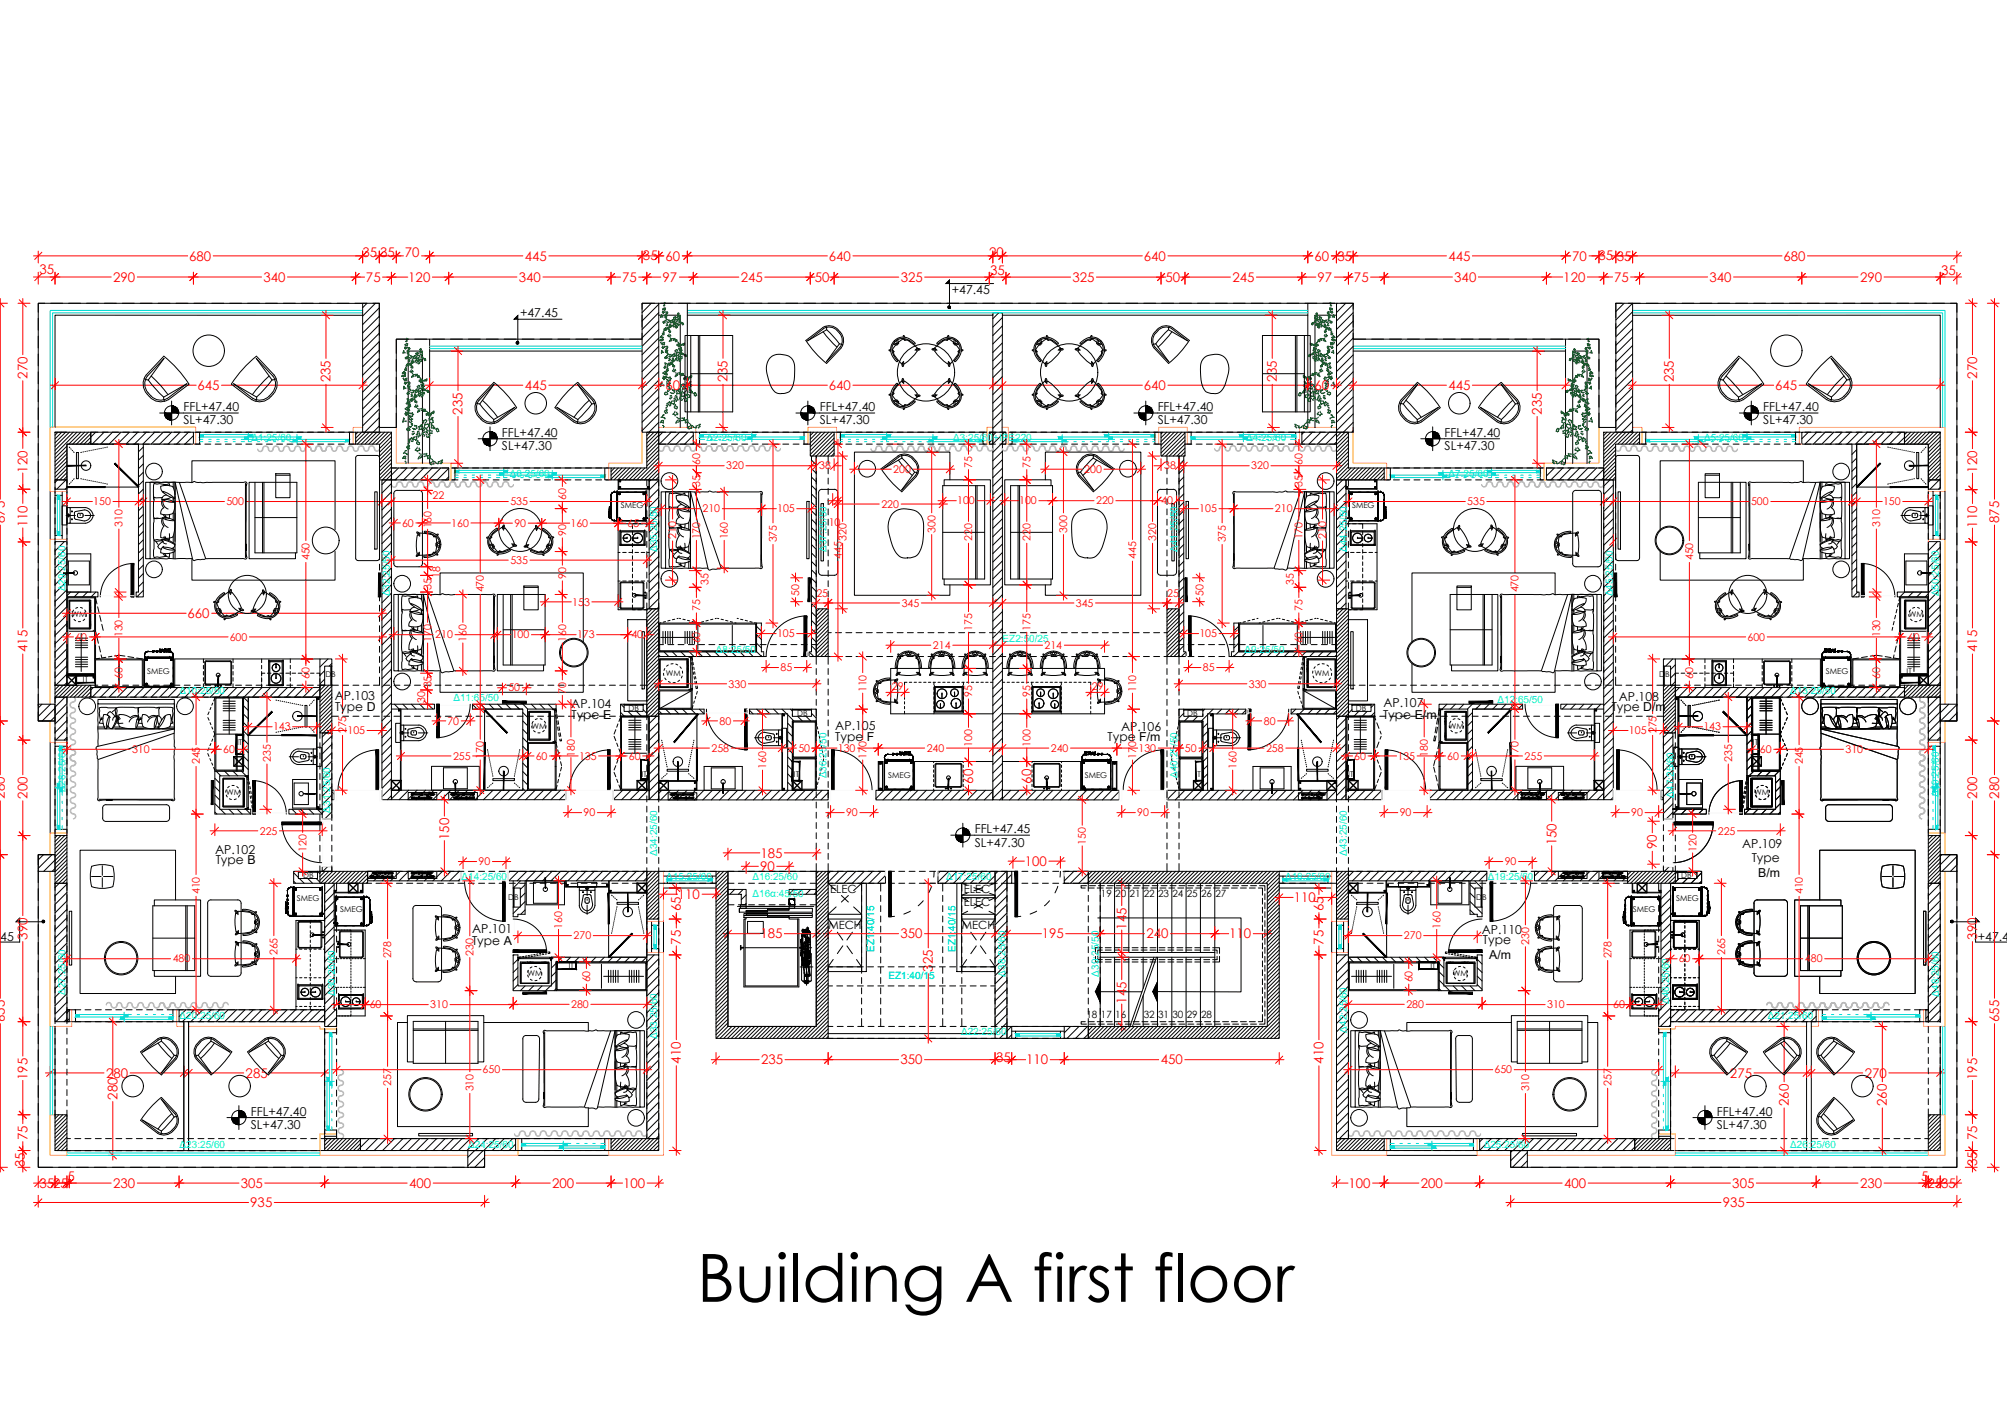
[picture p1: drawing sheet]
<svg xmlns="http://www.w3.org/2000/svg" width="841mm" height="594mm" viewBox="0 0 841 594" stroke-linecap="round" stroke-linejoin="round" font-family="sans-serif">
<defs><g id="words">
<text font-size="27.8" x="292" y="545.4">Building A first floor</text>
<g font-size="5.6" fill="#f00">
<text x="151.8" y="107.6">35</text>
<text x="159.3" y="107.8">35</text>
<text x="169.7" y="107.8">70</text>
<text x="414.5" y="107.6">20</text>
<text x="79.3" y="109.1">680</text>
<text x="219.9" y="109.1">445</text>
<text x="269.4" y="109.1">35</text>
<text x="278.9" y="109.1">60</text>
<text x="347.3" y="109.1">640</text>
<text x="479.3" y="109.1">640</text>
<text x="550.8" y="109.1">60</text>
<text x="560.5" y="109.1">35</text>
<text x="607" y="109.1">445</text>
<text x="658.9" y="109.1">70</text>
<text x="669.8" y="108.9">35</text>
<text x="677.6" y="109.1">35</text>
<text x="747.3" y="109.1">680</text>
<text x="16.5" y="114.9">35</text>
<text x="47.4" y="118">290</text>
<text x="110.4" y="118">340</text>
<text x="153.4" y="118">75</text>
<text x="171.1" y="118">120</text>
<text x="217.4" y="118">340</text>
<text x="260.7" y="118">75</text>
<text x="277.7" y="118">97</text>
<text x="310.5" y="118">245</text>
<text x="341.4" y="118">50</text>
<text x="377.4" y="118">325</text>
<text x="414.9" y="115">35</text>
<text x="449.4" y="118">325</text>
<text x="488.4" y="118">50</text>
<text x="516.5" y="118">245</text>
<text x="552.1" y="118">97</text>
<text x="567.4" y="118">75</text>
<text x="609.4" y="118">340</text>
<text x="655.1" y="118">120</text>
<text x="676.4" y="118">75</text>
<text x="716.4" y="118">340</text>
<text x="779.4" y="118">290</text>
<text x="813.4" y="115.1">35</text>
<text x="11.5" y="158.7" transform="rotate(-90 11.5 158.7)">270</text>
<text x="138.5" y="160.2" transform="rotate(-90 138.5 160.2)">235</text>
<text x="304.9" y="160.2" transform="rotate(-90 304.9 160.2)">235</text>
<text x="535.1" y="160.2" transform="rotate(-90 535.1 160.2)">235</text>
<text x="701.4" y="160.2" transform="rotate(-90 701.4 160.2)">235</text>
<text x="828.5" y="158.7" transform="rotate(-90 828.5 158.7)">270</text>
<text x="82.8" y="163.3">645</text>
<text x="219.9" y="163.3">445</text>
<text x="278.8" y="163.3">60</text>
<text x="347.3" y="163.3">640</text>
<text x="479.3" y="163.3">640</text>
<text x="550.9" y="163.3">60</text>
<text x="607" y="163.3">445</text>
<text x="743.9" y="163.3">645</text>
<text x="193.9" y="173.7" transform="rotate(-90 193.9 173.7)">235</text>
<text x="646.1" y="173.7" transform="rotate(-90 646.1 173.7)">235</text>
<text x="11.5" y="198" transform="rotate(-90 11.5 198)">120</text>
<text x="828.5" y="198" transform="rotate(-90 828.5 198)">120</text>
<text x="2.1" y="219.2" transform="rotate(-90 2.1 219.2)">875</text>
<text x="11.5" y="221" transform="rotate(-90 11.5 221)">110</text>
<text x="828.5" y="221" transform="rotate(-90 828.5 221)">110</text>
<text x="837.7" y="219.2" transform="rotate(-90 837.7 219.2)">875</text>
<text x="78.6" y="258.9">660</text>
<text x="11.5" y="273.1" transform="rotate(-90 11.5 273.1)">415</text>
<text x="828.5" y="273.1" transform="rotate(-90 828.5 273.1)">415</text>
<text x="407.8" y="328.3" transform="rotate(-90 407.8 328.3)">60</text>
<text x="432.2" y="328.3" transform="rotate(-90 432.2 328.3)">60</text>
<text x="2.1" y="334.7" transform="rotate(-90 2.1 334.7)">280</text>
<text x="11.5" y="334.7" transform="rotate(-90 11.5 334.7)">200</text>
<text x="828.5" y="334.7" transform="rotate(-90 828.5 334.7)">200</text>
<text x="837.7" y="334.7" transform="rotate(-90 837.7 334.7)">280</text>
<text x="188.2" y="352" transform="rotate(-90 188.2 352)">150</text>
<text x="318.6" y="359.3">185</text>
<text x="652.2" y="354.1" transform="rotate(-90 652.2 354.1)">150</text>
<text x="694.3" y="355.9" transform="rotate(-90 694.3 355.9)">90</text>
<text x="318.5" y="364.9">90</text>
<text x="429.5" y="362.7">100</text>
<text x="284.1" y="376.6">110</text>
<text x="542.1" y="377.9">110</text>
<text x="285.4" y="381.7" transform="rotate(-90 285.4 381.7)">65</text>
<text x="554.6" y="381.7" transform="rotate(-90 554.6 381.7)">65</text>
<text x="472" y="389.4" transform="rotate(-90 472 389.4)">145</text>
<text x="11.5" y="393.7" transform="rotate(-90 11.5 393.7)">390</text>
<text x="285.4" y="395.7" transform="rotate(-90 285.4 395.7)">75</text>
<text x="318.6" y="393.2">185</text>
<text x="377.3" y="393.2">350</text>
<text x="436.6" y="393.2">195</text>
<text x="480.4" y="393.2">240</text>
<text x="515.1" y="393.2">110</text>
<text x="554.6" y="395.7" transform="rotate(-90 554.6 395.7)">75</text>
<text x="828.5" y="393.7" transform="rotate(-90 828.5 393.7)">390</text>
<text x="390.9" y="407.1" transform="rotate(-90 390.9 407.1)">325</text>
<text x="472" y="420.5" transform="rotate(-90 472 420.5)">145</text>
<text x="2.1" y="428.3" transform="rotate(-90 2.1 428.3)">655</text>
<text x="837.7" y="428.3" transform="rotate(-90 837.7 428.3)">655</text>
<text x="285.4" y="445.7" transform="rotate(-90 285.4 445.7)">410</text>
<text x="319" y="445.9">235</text>
<text x="377.3" y="445.9">350</text>
<text x="417.4" y="445.1">35</text>
<text x="430" y="445.9">110</text>
<text x="486.4" y="445.9">450</text>
<text x="554.6" y="445.7" transform="rotate(-90 554.6 445.7)">410</text>
<text x="11.5" y="452.4" transform="rotate(-90 11.5 452.4)">195</text>
<text x="44.4" y="451.5">280</text>
<text x="102.9" y="451.5">285</text>
<text x="724.9" y="451.5">275</text>
<text x="781.4" y="451.5">270</text>
<text x="828.5" y="452.4" transform="rotate(-90 828.5 452.4)">195</text>
<text x="49.2" y="460.7" transform="rotate(-90 49.2 460.7)">280</text>
<text x="749.6" y="463.3" transform="rotate(-90 749.6 463.3)">260</text>
<text x="790.7" y="463.3" transform="rotate(-90 790.7 463.3)">260</text>
<text x="11.5" y="477.7" transform="rotate(-90 11.5 477.7)">75</text>
<text x="828.5" y="477.7" transform="rotate(-90 828.5 477.7)">75</text>
<text x="10.4" y="488.9" transform="rotate(-90 10.4 488.9)">35</text>
<text x="828.5" y="488.6" transform="rotate(-90 828.5 488.6)">35</text>
<text x="16.5" y="497.6">3525</text>
<text x="28.3" y="494.6">5</text>
<text x="47.4" y="497.6">230</text>
<text x="101" y="497.6">305</text>
<text x="171.4" y="497.6">400</text>
<text x="231.4" y="497.6">200</text>
<text x="261.1" y="497.6">100</text>
<text x="565.1" y="497.6">100</text>
<text x="595.4" y="497.6">200</text>
<text x="655.4" y="497.6">400</text>
<text x="725.9" y="497.6">305</text>
<text x="779.4" y="497.6">230</text>
<text x="805" y="494.9">5</text>
<text x="807.7" y="497.6">25</text>
<text x="813.5" y="497.6">35</text>
<text x="104.9" y="505.7">935</text>
<text x="721.9" y="505.7">935</text>
</g>
<g font-size="5.2">
<text x="398.9" y="123.3">+47.45</text>
<text x="217.9" y="133">+47.45</text>
<text x="76.9" y="172.2">FFL+47.40</text>
<text x="343.5" y="172.2">FFL+47.40</text>
<text x="485.1" y="172.2">FFL+47.40</text>
<text x="738.9" y="172.2">FFL+47.40</text>
<text x="76.9" y="177.8">SL+47.30</text>
<text x="343.5" y="177.8">SL+47.30</text>
<text x="485.1" y="177.8">SL+47.30</text>
<text x="738.9" y="177.8">SL+47.30</text>
<text x="210.3" y="183">FFL+47.40</text>
<text x="605.4" y="183">FFL+47.40</text>
<text x="210.3" y="188.6">SL+47.30</text>
<text x="605.4" y="188.6">SL+47.30</text>
<text x="140.3" y="293.1">AP.103</text>
<text x="678.4" y="293.6">AP.108</text>
<text x="140.4" y="298">Type D</text>
<text x="239.4" y="296.5">AP.104</text>
<text x="579.7" y="296.1">AP.107</text>
<text x="675.4" y="298">Type D/m</text>
<text x="239.5" y="301.3">Type E</text>
<text x="350" y="305.8">AP.105</text>
<text x="579.6" y="301.3">Type E/m</text>
<text x="350" y="310.3">Type F</text>
<text x="464.1" y="310.3">Type F/m</text>
<text x="469.8" y="306.3">AP.106</text>
<text x="408.5" y="349.1">FFL+47.45</text>
<text x="90.1" y="357.9">AP.102</text>
<text x="408.5" y="354.7">SL+47.30</text>
<text x="730" y="355.3">AP.109</text>
<text x="90.4" y="362.2">Type B</text>
<text x="734" y="361.2">Type</text>
<text x="736.8" y="367.4">B/m</text>
<text x=".1" y="394.1">45</text>
<text x="197.8" y="395.7">Type A</text>
<text x="197.9" y="391.1">AP.101</text>
<text x="620.9" y="391.2">AP.110</text>
<text x="621.4" y="395.5">Type</text>
<text x="828.8" y="394.1">+47.45</text>
<text x="624.1" y="401.8">A/m</text>
<text x="105.1" y="467.4">FFL+47.40</text>
<text x="719.4" y="467.4">FFL+47.40</text>
<text x="105.1" y="473">SL+47.30</text>
<text x="719.4" y="473">SL+47.30</text>
</g>
<g font-size="4.7">
<text x="347.9" y="374.2">ELEC</text>
<text x="403.8" y="374.2">ELEC</text>
<text x="403.8" y="379.7">ELEC</text>
<text x="347.1" y="389.3">MECH</text>
<text x="403" y="389.3">MECH</text>
</g>
<g font-size="4.5" fill="#f00">
<text x="293.4" y="194.6" transform="rotate(-90 293.4 194.6)">60</text>
<text x="304.3" y="196.7">320</text>
<text x="343.3" y="196.7">38</text>
<text x="407.4" y="196.1" transform="rotate(-90 407.4 196.1)">75</text>
<text x="431.8" y="196.1" transform="rotate(-90 431.8 196.1)">75</text>
<text x="487.8" y="196.7">38</text>
<text x="524.3" y="196.7">320</text>
<text x="545.8" y="194.6" transform="rotate(-90 545.8 194.6)">60</text>
<text x="293.4" y="204" transform="rotate(-90 293.4 204)">35</text>
<text x="374.3" y="198.1">200</text>
<text x="454.3" y="198.1">200</text>
<text x="545.8" y="204" transform="rotate(-90 545.8 204)">35</text>
<text x="181.3" y="208.9">22</text>
<text x="237.2" y="209.6" transform="rotate(-90 237.2 209.6)">60</text>
<text x="39.1" y="211.6">150</text>
<text x="94.9" y="211.6">500</text>
<text x="213.9" y="211.6">535</text>
<text x="294.4" y="214.6">210</text>
<text x="325.7" y="214.6">105</text>
<text x="369.3" y="212.7">220</text>
<text x="401.1" y="211.3">100</text>
<text x="427.1" y="211.3">100</text>
<text x="459.3" y="211.3">220</text>
<text x="486.6" y="211.3">40</text>
<text x="502.6" y="214.6">105</text>
<text x="534.3" y="214.6">210</text>
<text x="614.8" y="211.6">535</text>
<text x="733.7" y="211.6">500</text>
<text x="789.1" y="211.6">150</text>
<text x="51.4" y="220.8" transform="rotate(-90 51.4 220.8)">310</text>
<text x="168.5" y="220.7">60</text>
<text x="180.7" y="221.4" transform="rotate(-90 180.7 221.4)">160</text>
<text x="189.1" y="220.7">160</text>
<text x="215.5" y="220.7">90</text>
<text x="239.1" y="220.7">160</text>
<text x="263" y="220.8">65</text>
<text x="347.3" y="220.6">10</text>
<text x="787.9" y="220.8" transform="rotate(-90 787.9 220.8)">310</text>
<text x="237.2" y="224.6" transform="rotate(-90 237.2 224.6)">90</text>
<text x="283.4" y="225.8" transform="rotate(-90 283.4 225.8)">210</text>
<text x="293.4" y="226" transform="rotate(-90 293.4 226)">170</text>
<text x="305" y="226" transform="rotate(-90 305 226)">160</text>
<text x="325.5" y="227.3" transform="rotate(-90 325.5 227.3)">375</text>
<text x="354.7" y="226.8" transform="rotate(-90 354.7 226.8)">320</text>
<text x="392" y="223.2" transform="rotate(-90 392 223.2)">300</text>
<text x="407.4" y="226.7" transform="rotate(-90 407.4 226.7)">220</text>
<text x="431.8" y="226.7" transform="rotate(-90 431.8 226.7)">220</text>
<text x="447.2" y="223.2" transform="rotate(-90 447.2 223.2)">300</text>
<text x="484.5" y="226.8" transform="rotate(-90 484.5 226.8)">320</text>
<text x="513.7" y="227.3" transform="rotate(-90 513.7 227.3)">375</text>
<text x="545.8" y="226" transform="rotate(-90 545.8 226)">170</text>
<text x="555.8" y="225.8" transform="rotate(-90 555.8 225.8)">210</text>
<text x="129.7" y="234.8" transform="rotate(-90 129.7 234.8)">450</text>
<text x="213.9" y="236.2">535</text>
<text x="352.7" y="234.2" transform="rotate(-90 352.7 234.2)">445</text>
<text x="476.1" y="234.2" transform="rotate(-90 476.1 234.2)">445</text>
<text x="709.5" y="234.8" transform="rotate(-90 709.5 234.8)">450</text>
<text x="184.5" y="241.9" transform="rotate(-90 184.5 241.9)">18</text>
<text x="237.2" y="242.6" transform="rotate(-90 237.2 242.6)">90</text>
<text x="297" y="245" transform="rotate(-90 297 245)">35</text>
<text x="542.2" y="245" transform="rotate(-90 542.2 245)">35</text>
<text x="180.7" y="247" transform="rotate(-90 180.7 247)">35</text>
<text x="202.8" y="248.2" transform="rotate(-90 202.8 248.2)">470</text>
<text x="334.9" y="249.6" transform="rotate(-90 334.9 249.6)">50</text>
<text x="342.1" y="250">25</text>
<text x="489.1" y="250">25</text>
<text x="504.3" y="249.6" transform="rotate(-90 504.3 249.6)">50</text>
<text x="636.4" y="248.2" transform="rotate(-90 636.4 248.2)">470</text>
<text x="239.8" y="253.7">153</text>
<text x="293.4" y="256.1" transform="rotate(-90 293.4 256.1)">75</text>
<text x="377.9" y="254.1">345</text>
<text x="450.8" y="254.1">345</text>
<text x="545.8" y="256.1" transform="rotate(-90 545.8 256.1)">75</text>
<text x="31.5" y="268.4">60</text>
<text x="51.4" y="267" transform="rotate(-90 51.4 267)">130</text>
<text x="96.3" y="268.4">600</text>
<text x="180.7" y="269" transform="rotate(-90 180.7 269)">170</text>
<text x="182.4" y="267.5">210</text>
<text x="195.5" y="269" transform="rotate(-90 195.5 269)">160</text>
<text x="214.4" y="267.5">100</text>
<text x="237.2" y="269" transform="rotate(-90 237.2 269)">160</text>
<text x="241.8" y="267.5">173</text>
<text x="264.6" y="267.5">40</text>
<text x="293.4" y="269.6" transform="rotate(-90 293.4 269.6)">60</text>
<text x="325.6" y="267">105</text>
<text x="407.4" y="264.5" transform="rotate(-90 407.4 264.5)">175</text>
<text x="431.8" y="264.5" transform="rotate(-90 431.8 264.5)">175</text>
<text x="502.6" y="267">105</text>
<text x="545.8" y="269.6" transform="rotate(-90 545.8 269.6)">60</text>
<text x="732.3" y="268.4">600</text>
<text x="787.9" y="267" transform="rotate(-90 787.9 267)">130</text>
<text x="799.5" y="268.4">60</text>
<text x="390.9" y="271.9">214</text>
<text x="437.7" y="271.9">214</text>
<text x="327.1" y="281.2">85</text>
<text x="504.1" y="281.2">85</text>
<text x="51.4" y="284.6" transform="rotate(-90 51.4 284.6)">60</text>
<text x="129.7" y="284.6" transform="rotate(-90 129.7 284.6)">60</text>
<text x="709.5" y="284.6" transform="rotate(-90 709.5 284.6)">60</text>
<text x="787.9" y="284.6" transform="rotate(-90 787.9 284.6)">60</text>
<text x="180.7" y="288" transform="rotate(-90 180.7 288)">35</text>
<text x="213" y="289.7">50</text>
<text x="237.2" y="290.6" transform="rotate(-90 237.2 290.6)">70</text>
<text x="305.3" y="288.1">330</text>
<text x="363.1" y="290" transform="rotate(-90 363.1 290)">110</text>
<text x="373.7" y="289.3">29</text>
<text x="407.4" y="292" transform="rotate(-90 407.4 292)">95</text>
<text x="431.8" y="292" transform="rotate(-90 431.8 292)">95</text>
<text x="457.5" y="289.3">29</text>
<text x="476.1" y="290" transform="rotate(-90 476.1 290)">110</text>
<text x="523.3" y="288.1">330</text>
<text x="178.2" y="294.5" transform="rotate(-90 178.2 294.5)">30</text>
<text x="187.5" y="303.6">70</text>
<text x="301.5" y="303.6">80</text>
<text x="529.6" y="303.6">80</text>
<text x="114.4" y="306">143</text>
<text x="145.1" y="307.2" transform="rotate(-90 145.1 307.2)">275</text>
<text x="145.6" y="307.6">105</text>
<text x="682.6" y="307.6">105</text>
<text x="694.1" y="307.2" transform="rotate(-90 694.1 307.2)">275</text>
<text x="713.8" y="306">143</text>
<text x="55.3" y="315.5">310</text>
<text x="93.5" y="315.5">60</text>
<text x="240.8" y="317" transform="rotate(-90 240.8 317)">180</text>
<text x="298.1" y="315">258</text>
<text x="334.5" y="315">50</text>
<text x="351.1" y="315">130</text>
<text x="388.4" y="315">240</text>
<text x="407.4" y="313" transform="rotate(-90 407.4 313)">100</text>
<text x="431.8" y="313" transform="rotate(-90 431.8 313)">100</text>
<text x="440.3" y="315">240</text>
<text x="477.1" y="315">130</text>
<text x="496.6" y="315">50</text>
<text x="530.5" y="315">258</text>
<text x="598.4" y="317" transform="rotate(-90 598.4 317)">180</text>
<text x="737.5" y="315.5">60</text>
<text x="773.3" y="315.5">310</text>
<text x="83.7" y="320.2" transform="rotate(-90 83.7 320.2)">245</text>
<text x="113.4" y="319.2" transform="rotate(-90 113.4 319.2)">235</text>
<text x="189.9" y="318.3">255</text>
<text x="202.8" y="318" transform="rotate(-90 202.8 318)">170</text>
<text x="224.5" y="318.3">60</text>
<text x="242.6" y="318.3">135</text>
<text x="263.5" y="318.3">60</text>
<text x="321.1" y="322.3" transform="rotate(-90 321.1 322.3)">160</text>
<text x="363.1" y="318.1" transform="rotate(-90 363.1 318.1)">170</text>
<text x="476.1" y="318.1" transform="rotate(-90 476.1 318.1)">170</text>
<text x="518.1" y="322.3" transform="rotate(-90 518.1 322.3)">160</text>
<text x="567.5" y="318.3">60</text>
<text x="585.6" y="318.3">135</text>
<text x="606.5" y="318.3">60</text>
<text x="636.4" y="318" transform="rotate(-90 636.4 318)">170</text>
<text x="638.9" y="318.3">255</text>
<text x="725.8" y="319.2" transform="rotate(-90 725.8 319.2)">235</text>
<text x="755.5" y="320.2" transform="rotate(-90 755.5 320.2)">245</text>
<text x="244.5" y="342">90</text>
<text x="354.5" y="342">90</text>
<text x="476.5" y="342">90</text>
<text x="586.6" y="342">90</text>
<text x="683.5" y="342">90</text>
<text x="108.9" y="349.6">225</text>
<text x="719.9" y="349.6">225</text>
<text x="128.4" y="357" transform="rotate(-90 128.4 357)">120</text>
<text x="455.1" y="354" transform="rotate(-90 455.1 354)">150</text>
<text x="710.8" y="357" transform="rotate(-90 710.8 357)">120</text>
<text x="200.5" y="362.5">90</text>
<text x="630.5" y="362.5">90</text>
<text x="83.7" y="374.7" transform="rotate(-90 83.7 374.7)">410</text>
<text x="755.5" y="374.7" transform="rotate(-90 755.5 374.7)">410</text>
<text x="235.6" y="389" transform="rotate(-90 235.6 389)">160</text>
<text x="603.6" y="389" transform="rotate(-90 603.6 389)">160</text>
<text x="240.4" y="393.5">270</text>
<text x="588.3" y="393.5">270</text>
<text x="640.8" y="395.7" transform="rotate(-90 640.8 395.7)">230</text>
<text x="116.3" y="400.2" transform="rotate(-90 116.3 400.2)">265</text>
<text x="164" y="401.5" transform="rotate(-90 164 401.5)">278</text>
<text x="198.4" y="400.3" transform="rotate(-90 198.4 400.3)">230</text>
<text x="675.2" y="401.5" transform="rotate(-90 675.2 401.5)">278</text>
<text x="722.9" y="400.2" transform="rotate(-90 722.9 400.2)">265</text>
<text x="72.4" y="403.2">480</text>
<text x="703.5" y="403.2">60</text>
<text x="756.4" y="403.2">480</text>
<text x="247.3" y="411.6" transform="rotate(-90 247.3 411.6)">60</text>
<text x="591.9" y="411.6" transform="rotate(-90 591.9 411.6)">60</text>
<text x="154.9" y="422.5">60</text>
<text x="180.3" y="422.5">310</text>
<text x="239.3" y="422.3">280</text>
<text x="589.4" y="422.3">280</text>
<text x="648.3" y="422.5">310</text>
<text x="676" y="422.5">60</text>
<text x="202.3" y="449.7">650</text>
<text x="626.3" y="449.7">650</text>
<text x="164" y="455.1" transform="rotate(-90 164 455.1)">257</text>
<text x="675.2" y="455.1" transform="rotate(-90 675.2 455.1)">257</text>
<text x="198.4" y="457.3" transform="rotate(-90 198.4 457.3)">310</text>
<text x="640.8" y="457.3" transform="rotate(-90 640.8 457.3)">310</text>
</g>
<g font-size="4.2" fill="#00ffbf">
<text x="105.4" y="184.8">Δ1:25/60</text>
<text x="296.1" y="184.8">Δ2:25/60</text>
<text x="399.4" y="184.8">Δ3:25/60+IPE220</text>
<text x="522.3" y="184.8">Δ4:25/60</text>
<text x="714.1" y="184.8">Δ5:25/60</text>
<text x="213.6" y="199.8">Δ6:25/60</text>
<text x="607" y="199.8">Δ7:25/60</text>
<text x="275.4" y="231.2" transform="rotate(-90 275.4 231.2)">Δ35:25/50</text>
<text x="346.4" y="231.2" transform="rotate(-90 346.4 231.2)">Δ37:25/50</text>
<text x="493.4" y="231.2" transform="rotate(-90 493.4 231.2)">Δ41:25/50</text>
<text x="564.4" y="231.2" transform="rotate(-90 564.4 231.2)">Δ44:25/50</text>
<text x="27.4" y="247.8" transform="rotate(-90 27.4 247.8)">Δ29:25/60</text>
<text x="163.4" y="249.8" transform="rotate(-90 163.4 249.8)">Δ32:25/50</text>
<text x="675.8" y="249.8" transform="rotate(-90 675.8 249.8)">Δ45:25/50</text>
<text x="812.4" y="249.8" transform="rotate(-90 812.4 249.8)">Δ50:25/60</text>
<text x="420.1" y="269">ΕΖ2:50/25</text>
<text x="300" y="273.8">Δ8:25/50</text>
<text x="521.5" y="273.8">Δ9:25/50</text>
<text x="75.3" y="290.8">Δ10:25/50</text>
<text x="190" y="293.7">Δ11:65/50</text>
<text x="750.2" y="290.8">Δ13:25/50</text>
<text x="627.5" y="294.7">Δ12:65/50</text>
<text x="346.4" y="326.1" transform="rotate(-90 346.4 326.1)">Δ36:25/50</text>
<text x="493.4" y="325.9" transform="rotate(-90 493.4 325.9)">Δ40:25/50</text>
<text x="27.4" y="331.9" transform="rotate(-90 27.4 331.9)">Δ28:25/60</text>
<text x="701.4" y="334.2" transform="rotate(-90 701.4 334.2)">Δ47:25/60</text>
<text x="812.4" y="334" transform="rotate(-90 812.4 334)">Δ49:25/60</text>
<text x="138.4" y="340.5" transform="rotate(-90 138.4 340.5)">Δ31:25/60</text>
<text x="275.4" y="358.6" transform="rotate(-90 275.4 358.6)">Δ34:25/60</text>
<text x="564.4" y="358.6" transform="rotate(-90 564.4 358.6)">Δ43:25/60</text>
<text x="193.4" y="368.7">Δ14:25/60</text>
<text x="279.2" y="368.8">Δ15:25/60</text>
<text x="315.3" y="368.9">Δ16:25/60</text>
<text x="396.4" y="368.8">Δ17:25/60</text>
<text x="538.5" y="368.8">Δ18:25/60</text>
<text x="623.5" y="368.8">Δ19:25/60</text>
<text x="315.3" y="375.9">Δ16α:45/50</text>
<text x="366.3" y="398.8" transform="rotate(-90 366.3 398.8)">ΕΖ1:40/15</text>
<text x="400.3" y="398.8" transform="rotate(-90 400.3 398.8)">ΕΖ1:40/15</text>
<text x="372.3" y="410.4">ΕΖ1:40/15</text>
<text x="421.3" y="409.1" transform="rotate(-90 421.3 409.1)">Δ38:25/60</text>
<text x="460.4" y="409.1" transform="rotate(-90 460.4 409.1)">Δ39:25/50</text>
<text x="27.4" y="416.8" transform="rotate(-90 27.4 416.8)">Δ27:25/60</text>
<text x="140.4" y="417.3" transform="rotate(-90 140.4 417.3)">Δ30:25/60</text>
<text x="812.4" y="417.6" transform="rotate(-90 812.4 417.6)">Δ48:25/60</text>
<text x="699.4" y="420.6" transform="rotate(-90 699.4 420.6)">Δ46:25/60</text>
<text x="75.3" y="426.8">Δ20:25/60</text>
<text x="740.7" y="426.8">Δ21:25/60</text>
<text x="275.4" y="435.3" transform="rotate(-90 275.4 435.3)">Δ33:25/60</text>
<text x="402.7" y="433.8">Δ22:25/60</text>
<text x="564.4" y="432.6" transform="rotate(-90 564.4 432.6)">Δ42:25/60</text>
<text x="75.3" y="480.8">Δ23:25/60</text>
<text x="196.2" y="480.8">Δ24:25/60</text>
<text x="621.7" y="480.8">Δ25:25/60</text>
<text x="750.2" y="480.8">Δ26:25/60</text>
</g>
<g font-size="4.2">
<text x="461.3" y="375.7">19</text>
<text x="467.3" y="375.7">20</text>
<text x="473.3" y="375.7">21</text>
<text x="479.3" y="375.7">22</text>
<text x="485.3" y="375.7">23</text>
<text x="491.3" y="375.7">24</text>
<text x="497.3" y="375.7">25</text>
<text x="503.3" y="375.7">26</text>
<text x="509.3" y="375.7">27</text>
<text x="455.3" y="426.6">18</text>
<text x="461.3" y="426.6">17</text>
<text x="467.3" y="426.6">16</text>
<text x="479.3" y="426.6">32</text>
<text x="485.3" y="426.6">31</text>
<text x="491.3" y="426.6">30</text>
<text x="497.3" y="426.6">29</text>
<text x="503.3" y="426.6">28</text>
</g>
<g font-size="3.3">
<text x="260.2" y="212.7">SMEG</text>
<text x="566.6" y="212.7">SMEG</text>
<text x="30" y="258.6">WM</text>
<text x="799.9" y="258.6">WM</text>
<text x="34.7" y="285.7">IT</text>
<text x="61.7" y="282.3">SMEG</text>
<text x="136.3" y="283.6">DB</text>
<text x="279" y="283.1">WM</text>
<text x="550.8" y="283.1">WM</text>
<text x="695.2" y="283.6">DB</text>
<text x="765.1" y="282.3">SMEG</text>
<text x="798.9" y="282.3">IT</text>
<text x="263.4" y="297.9">DB</text>
<text x="334" y="299.9">DB</text>
<text x="497.5" y="299.9">DB</text>
<text x="568.1" y="297.9">DB</text>
<text x="222.7" y="305.4">WM</text>
<text x="607.1" y="305.4">WM</text>
<text x="99.4" y="312.2">IT</text>
<text x="734.6" y="312.2">IT</text>
<text x="268.9" y="325.6">IT</text>
<text x="332.7" y="325.6">IT</text>
<text x="372.2" y="325.8">SMEG</text>
<text x="454.6" y="325.8">SMEG</text>
<text x="501" y="325.6">IT</text>
<text x="565" y="325.6">IT</text>
<text x="94.7" y="333.1">WM</text>
<text x="735.1" y="333.1">WM</text>
<text x="127" y="367.8">DB</text>
<text x="704.5" y="367.8">DB</text>
<text x="124.4" y="377.5">SMEG</text>
<text x="212.9" y="376.9">DB</text>
<text x="618.6" y="376.9">DB</text>
<text x="702.4" y="377.5">SMEG</text>
<text x="142.5" y="382.1">SMEG</text>
<text x="684.2" y="382.1">SMEG</text>
<text x="238.4" y="405.7">IT</text>
<text x="599.4" y="405.8">IT</text>
<text x="221.1" y="408.8">WM</text>
<text x="608.7" y="408.8">WM</text>
</g>
</g></defs>
<!-- layer: SCHRAFUR -->
<g fill="none" stroke="#000" stroke-width=".42">
<path d="M153.8 127.1l-1.8 1.8M157.3 127.1l-5.3 5.3M158.9 129l-6.9 7M158.9 132.5l-6.9 7M158.9 136l-6.9 7.1M158.9 139.6l-6.9 7M269.4 127.1l-.3 .3M272.9 127.1l-3.8 3.9M276 127.5l-6.9 7M276 131l-6.9 7M276 134.5l-6.9 7M276 138.1l-6.9 7"/>
<path d="M418.5 131.1l-2.5 2.4M420 133.1l-4 3.9M420 136.6l-4 4M560.4 127.1l-.3 .3M563.9 127.1l-3.8 3.9M567 127.5l-6.9 7M567 131l-6.9 7M567 134.5l-6.9 7M567 138.1l-6.9 7M680.6 127.1l-3.5 3.4M684.1 127.1l-7 6.9M684.1 130.6l-7 7"/>
<path d="M684.1 134.1l-7 7M684.1 137.7l-7 7M158.9 153.7l-6.9 7M158.9 143.1l-6.9 7M158.9 146.7l-6.9 6.9M158.9 150.2l-6.9 7M158.9 157.2l-6.9 7.1M276 141.6l-6.9 7M276 145.1l-6.9 7.1M276 148.7l-6.9 7M276 152.2l-6.9 7M276 155.8l-6.9 6.9"/>
<path d="M276 159.3l-6.9 7M420 154.3l-4 4M420 157.8l-4 4M420 140.1l-4 4M420 143.7l-4 4M420 147.2l-4 4M420 150.8l-4 3.9M567 155.8l-6.9 6.9M567 141.6l-6.9 7M567 145.1l-6.9 7.1M567 148.7l-6.9 7M567 152.2l-6.9 7"/>
<path d="M567 159.3l-6.9 7M684.1 141.2l-7 7M684.1 144.8l-7 6.9M684.1 148.3l-7 7M684.1 151.8l-7 7M684.1 155.3l-7 7M684.1 158.9l-7 7M158.9 160.8l-6.9 7M158.9 164.3l-6.9 7M158.9 167.9l-6.9 7M158.9 171.4l-6.9 7M158.9 174.9l-6.1 6.2"/>
<path d="M158.9 178.4l-2.5 2.7M276 162.8l-6.9 7M276 166.3l-6.9 7.1M276 169.9l-6.9 7M276 173.4l-6.9 7M276 177l-4.1 4.1M419.9 175.6l-3.9 3.9M420 172l-4 4M420 161.4l-4 3.9M420 164.9l-4 4M420 168.5l-4 3.9M567 162.8l-6.9 7"/>
<path d="M567 177l-4.1 4.1M567 166.3l-6.9 7.1M567 169.9l-6.9 7M567 173.4l-6.9 7M684.1 162.4l-7 7M684.1 166l-7 6.9M684.1 169.5l-7 7M684.1 173l-7 7M684.1 176.5l-4.5 4.6M40.1 181.1l-2.1 2M43.6 181.1l-5 5M47.1 181.1l-5 5"/>
<path d="M50.7 181.1l-5 5M54.2 181.1l-5 5M57.8 181.1l-5 5M60.1 187.3l-2.1 2M60.1 190.8l-2.1 2M60.1 194.4l-2.1 2M60.1 197.9l-2.1 2M61.3 181.1l-5 5M64.8 181.1l-5 5M68.4 181.1l-5 5M71.9 181.1l-5 5M75.5 181.1l-5.1 5"/>
<path d="M79 181.1l-5 5M81.1 182.6l-3.6 3.5M167 196.1l-3 2.9M170.5 196.1l-4.9 5M174.1 196.1l-5 5M177.6 196.1l-5 5M181.1 196.1l-5 5M184.7 196.1l-5 5M188 199.8l-1.2 1.3M188 196.2l-4.8 4.9M276 180.5l-.5 .6M277.7 181.1l-1.7 1.7"/>
<path d="M281.3 181.1l-5 5M284.8 181.1l-5 5M288.4 181.1l-5 5M290.5 182.4l-3.6 3.7M290.5 185.9l-.1 .2M340 192.8l2 2M340 196.3l2 2M340 199.9l2 2M341.9 191.1l.1 .1M415.4 181.1l-.8 .9M416 184l-1.4 1.5M417.4 181.1l-1.4 1.4"/>
<path d="M420.1 189.1l-4.1 4M420.1 192.6l-4.1 4M420.1 196.1l-4.1 4M420.1 199.7l-4.1 4M420.9 181.1l-4.9 4.9M421.5 184l-5.5 5.5M494.2 191.1l-.1 .1M496 192.8l-1.9 2M496 196.3l-1.9 2M496 199.9l-1.9 2M546.4 181.1l-.9 .9M550 181.1l-4.5 4.4"/>
<path d="M553.5 181.1l-5 5M557.1 181.1l-5 5M560.1 181.6l-4.5 4.5M560.1 185.1l-1 1M567 180.5l-.5 .6M651.4 196.1l-3.4 3.3M654.9 196.1l-5 5M658.4 196.1l-5 5M662 196.1l-5 5M665.5 196.1l-5 5M669.1 196.1l-5.1 5M672 196.6l-4.4 4.5"/>
<path d="M684.1 180.1l-.9 1M757.8 181.1l-2.8 2.7M761.4 181.1l-5 5M764.9 181.1l-5 5M768.4 181.1l-5 5M771.9 181.1l-5 5M775.5 181.1l-5 5M778 188.4l-2 2M778 191.9l-2 2M778 195.5l-2 2M778 199l-2 2M779 181.1l-5 5"/>
<path d="M782.6 181.1l-5 5M786.1 181.1l-5 5M789.6 181.1l-5 5M793.1 181.1l-5 5M796.7 181.1l-5 5M798.1 183.3l-2.9 2.8M24.1 201.1l-1 1.1M27.7 201.1l-3.9 3.8M28.1 204.2l-.8 .7M60.1 201.4l-2.1 2M60.1 204.9l-2.1 2M60.1 208.5l-2.1 2"/>
<path d="M60.1 212l-2.1 2M60.1 215.6l-2.1 2M60.1 219.1l-2.1 2M162 201.1l-2 1.9M164 202.6l-4 4M164 206.1l-4 4M164 209.6l-4 4M164 213.2l-4 4M164 216.7l-4 4M272.7 201.1l-.7 .6M276 201.3l-4 4M276 204.8l-4 4"/>
<path d="M276 208.3l-4 4.1M276 211.9l-4 4M276 215.4l-4 4M276 219l-4 3.9M340 203.4l2 2M340 206.9l2 2M340 210.5l2 1.9M340 214l2 2M340 217.5l2 2M420.1 203.2l-4.1 4M420.1 206.7l-4.1 4M420.1 210.3l-4.1 4"/>
<path d="M420.1 213.8l-4.1 4M420.1 217.4l-4.1 3.9M496 203.4l-1.9 2M496 206.9l-1.9 2M496 210.5l-1.9 1.9M496 214l-1.9 2M496 217.5l-1.9 2M562.6 201.1l-2.5 2.6M564 203.2l-3.9 4M564 206.7l-3.9 4M564 210.3l-3.9 4M564 213.8l-3.9 4"/>
<path d="M564 217.4l-3.9 3.9M672 200.1l-.9 1M674.7 201.1l-2.7 2.6M676 203.2l-4 4M676 206.7l-4 4M676 210.3l-4 4M676 213.8l-4 4M676 217.4l-4 3.9M778 202.5l-2 2M778 206.1l-2 1.9M778 209.6l-2 2M778 213.1l-2 2"/>
<path d="M778 216.7l-2 2M809.1 201.1l-1.1 1.1M812.7 201.1l-3.9 3.8M813 204.2l-.7 .7M23.4 226.9l-.3 .4M27 226.9l-3.9 4M28.1 229.4l-5 5M28.1 232.9l-5 5M28.1 236.4l-5 5M60.1 222.6l-2.1 2M60.1 226.2l-2.1 2M60.1 229.7l-2.1 2"/>
<path d="M60.1 233.2l-2.1 2.1M60.1 236.8l-2.1 2M164 230.9l-4 3.9M164 237.9l-4 4M164 220.2l-4 4.1M164 223.8l-4 4M164 227.3l-4 4M164 234.4l-4 4M276 222.5l-4 4M276 226l-4 4M276 229.5l-4 4.1M276 233.1l-4 4"/>
<path d="M276 236.7l-4 3.9M340 221.1l2 2M340 224.6l2 2M340 228.1l2 2M340 231.7l2 2M340 235.2l2 2M340 238.7l2 2M420.1 220.9l-4.1 4M420.1 224.4l-4.1 4M420.1 227.9l-4.1 4.1M420.1 231.5l-4.1 4M420.1 235l-4.1 4"/>
<path d="M420.1 238.6l-4.1 3.9M496 221.1l-1.9 2M496 224.6l-1.9 2M496 228.1l-1.9 2M496 231.7l-1.9 2M496 235.2l-1.9 2M496 238.7l-1.9 2M564 220.9l-3.9 4M564 224.4l-3.9 4M564 227.9l-3.9 4.1M564 231.5l-3.9 4M564 235l-3.9 4"/>
<path d="M564 238.6l-3.9 3.9M676 220.9l-4 4M676 224.4l-4 4M676 228l-4 4M676 231.5l-4 4M676 235l-4 4M676 238.6l-4 4M778 220.2l-2 2M778 223.7l-2 2M778 227.3l-2 1.9M778 230.8l-2 2M778 234.3l-2 2"/>
<path d="M778 237.9l-2 2M808.3 226.9l-.3 .3M811.8 226.9l-3.8 3.8M813 229.2l-5 5.1M813 232.8l-5 5M813 236.3l-5 5.1M813 239.9l-5 5M28.1 240l-5 5M28.1 243.5l-5 5M28.1 247.1l-5 5M28.1 250.6l-5 5M28.1 254.1l-5 5"/>
<path d="M28.1 257.7l-5 5M29.6 248l-1.5 1.6M33.1 248l-2 2.1M36.6 248l-2 2.1M40.2 248l-2 2.1M60.1 247.4l-2.8 2.7M60.1 240.3l-2.1 2M60.1 243.9l-2.1 1.9M164 252.1l-4 3.9M164 259.1l-4 4M164 241.4l-4 4.1M164 245l-4 4"/>
<path d="M164 248.5l-4 4M164 255.6l-4 4M276 240.2l-4 4M276 243.7l-4 4M276 247.2l-4 4.1M276 250.8l-4 4M276 254.3l-.7 .8M340 242.3l2 2M340 245.8l2 2M340 249.4l2 1.9M340 252.9l2 2M340 256.4l2 2"/>
<path d="M340 259.9l2 2M420.1 242.1l-4.1 4M420.1 245.6l-4.1 4M420.1 249.1l-4.1 4.1M420.1 252.7l-4.1 4M420.1 256.2l-4.1 4M420.1 259.8l-4.1 4M496 242.3l-1.9 2M496 245.8l-1.9 2M496 249.4l-1.9 1.9M496 252.9l-1.9 2M496 256.4l-1.9 2"/>
<path d="M496 259.9l-1.9 2M564 242.1l-3.9 4M564 245.6l-3.9 4M564 249.1l-3.9 4.1M564 252.7l-2.3 2.4M676 242.1l-4 4M676 245.6l-4 4.1M676 249.2l-4 4M676 252.7l-4 4M676 256.3l-4 3.9M676 259.8l-4 4M778 241.4l-2 2"/>
<path d="M778 245l-2 1.9M778.5 248l-2 2.1M798.1 248l-2 2.1M801.7 248l-2 2.1M805.2 248l-2 2.1M808 248.8l-1.2 1.3M813 243.4l-5 5M813 246.9l-5 5M813 250.5l-5 5M813 254l-5 5M813 257.5l-5 5.1M28.1 261.2l-5 5"/>
<path d="M28.1 264.7l-5 5M28.1 268.3l-5 5M28.1 271.8l-5 5M28.1 275.4l-5 4.9M28.1 278.9l-5 5M137.4 276.1l-3.3 3.4M139.1 278l-1.1 1.1M164 262.7l-4 4M164 266.2l-4 4M164 269.7l-4 4M164 273.3l-4 4M164 276.8l-4 4"/>
<path d="M276 274.4l.7 .7M278.2 273.1l2 2M281.8 273.1l1.9 2M285.3 273.1l2 2M288.8 273.1l2 2M292.4 273.1l2 2M295.9 273.1l2 2M299.5 273.1l1.9 2M303 273.1l2 2M306.5 273.1l2 2M310 273.1l2 2M313.6 273.1l2 2"/>
<path d="M317 262.4l2.1 2M317 265.9l2.1 2M317 269.5l2.1 2M317 273l2.1 2M339 273.1l2 2M340 263.5l2 2M340 267l2 2M340 270.6l2 2M420.1 263.3l-4.1 4M420.1 266.8l-4.1 4M420.1 270.4l-4.1 4M420.1 273.9l-4.1 4"/>
<path d="M420.1 277.4l-4.1 4M496 263.5l-1.9 2M496 267l-1.9 2M496 270.6l-1.9 2M497 273.1l-1.9 2M519 262.4l-2 2M519 269.5l-2 2M519 265.9l-2 2M519 273l-2 2M522.5 273.1l-2 2M526 273.1l-2 2M529.6 273.1l-2 2"/>
<path d="M533.1 273.1l-2 2M536.6 273.1l-1.9 2M540.2 273.1l-2 2M543.7 273.1l-2 2M547.3 273.1l-2.1 2M550.8 273.1l-2 2M554.3 273.1l-2 2M557.9 273.1l-2 2M560.1 274.4l-.7 .7M676 263.3l-4 4M676 266.8l-4 4.1M676 270.4l-4 4"/>
<path d="M676 273.9l-4 4M676 277.5l-4 3.9M697.4 276.1l-.4 .4M700.9 276.1l-2.9 3M702 278.5l-1.9 2M813 261.1l-5 5M813 264.6l-5 5M813 268.2l-5 4.9M813 271.7l-5 5M813 275.2l-5 5M813 278.8l-5 5M17.6 295l-1.6 1.6"/>
<path d="M21.2 295l-5.2 5.2M23.1 296.7l-5.4 5.4M23.7 292.1l-.6 .6M27.2 292.1l-4.1 4.2M28.1 294.8l-5 5M28.1 298.3l-5 5M28.1 282.4l-4.7 4.7M28.1 285.9l-1.2 1.2M39.1 288.1l-1.1 1M42.6 288.1l-4 4M46.2 288.1l-4.1 4M49.7 288.1l-4 4"/>
<path d="M53.2 288.1l-4 4M56.8 288.1l-4 4M60.3 288.1l-4 4M63.8 288.1l-4 4M67.4 288.1l-4 4M70.9 288.1l-4 4M74.5 288.1l-4.1 4M78 288.1l-4 4M81.5 288.1l-4 4M85 288.1l-3.9 4M88.6 288.1l-4 4M92.1 288.1l-4 4"/>
<path d="M95.7 288.1l-4 4M99.2 288.1l-4 4M102.1 292.1l1.9 2M102.1 295.7l1.9 2M102.1 299.2l1.9 2M102.7 288.1l-4 4M106.3 288.1l-4 4M109.8 288.1l-4 4M113.4 288.1l-4.1 4M116.9 288.1l-4 4M120.4 288.1l-4 4M123.9 288.1l-3.9 4"/>
<path d="M127.5 288.1l-4 4M131 288.1l-4 4M134.1 288.6l-3.6 3.5M136 281l-1.9 2M136 284.5l-1.9 2M164 280.3l-4 4M164 287.4l-4 4M164 283.9l-4 4M164 290.9l-4 4.1M164 294.5l-4 4M164 298l-4 4M165.3 295l2 2.1"/>
<path d="M168.8 295l2 2.1M172.4 295l2 2.1M175.9 295l2 2.1M179.4 295l2 2.1M198 295.2l1.9 1.9M201.5 295l2 2.1M205 295l2 2.1M208.5 295l2.1 2.1M212.1 295l2 2.1M215.6 295l2 2.1M219.1 298.5l2 2M219.1 295l2 2.1"/>
<path d="M222.7 295l2 2.1M226.2 295l2 2.1M229.7 295l2.1 2.1M260 298.5l1.6 1.6M260.2 295l1.3 1.4M263.2 298l2 2.1M266.7 298l2 2.1M269.5 297.3l1.5 1.5M270.8 295l.2 .3M276 297.7l1.4 1.4M278.9 297.1l2.1 2M282.5 297.1l2 2"/>
<path d="M286 297.1l2 2M289.5 297.1l2 2M293.1 297.1l1.9 2M314.1 297.6l1.5 1.5M317.1 297.1l2 2M320.6 297.1l2.1 2M324.2 297.1l2 2M327.7 297.1l2 2M330.1 299.4l2.5 2.7M331.2 297.1l.8 .8M340 298.8l2 2M341.8 297.1l.2 .2"/>
<path d="M420.1 281l-4.1 4M420.1 284.5l-4.1 4M420.1 288.1l-4.1 3.9M420.1 291.6l-4.1 4M420.1 295.1l-4.1 4M420.1 298.6l-4.1 4.1M494.2 297.1l-.1 .2M496 298.8l-1.9 2M504.9 297.1l-.9 .8M506 299.4l-2.6 2.7M508.4 297.1l-2 2M511.9 297.1l-2 2"/>
<path d="M515.4 297.1l-2 2M519 297.1l-2 2M522 297.6l-1.5 1.5M543 297.1l-2 2M546.6 297.1l-2.1 2M550.1 297.1l-2 2M553.6 297.1l-2 2M557.1 297.1l-2 2M560.1 297.7l-1.4 1.4M565.3 295l-.2 .3M566.5 297.3l-1.4 1.5M569.4 298l-2 2.1"/>
<path d="M572.9 298l-2 2.1M575.9 295l-1.4 1.4M576.1 298.5l-1.7 1.6M606.3 295l-2 2.1M609.9 295l-2 2.1M613.4 295l-2 2.1M617 295l-2.1 2.1M617 298.5l-2 2M620.5 295l-2 2.1 .5-.6M624 295l-2 2.1M627.5 295l-2 2.1M631.1 295l-2 2.1"/>
<path d="M634.6 295l-2 2.1M638 295.2l-1.8 1.9M656.7 295l-2 2.1M660.2 295l-2 2.1M663.7 295l-2 2.1M667.3 295l-2 2.1M670.8 295l-2 2.1M676 288.1l-4 4M676 281l-4 4M676 284.5l-4 4M676 291.6l-4 4M676 295.1l-4 4"/>
<path d="M676 298.7l-4 4M702 282l-1.9 2M702 285.6l-1.4 1.5M703.8 288.1l-1.8 1.7M707.3 288.1l-4 4M710.8 288.1l-4 4M714.4 288.1l-4 4M717.9 288.1l-4 4M721.4 288.1l-3.9 4M725 288.1l-4 4M728.5 288.1l-4 4M732.1 288.1l-4.1 4"/>
<path d="M734 292.1l-1.9 2M734 295.7l-1.9 2M734 299.2l-1.9 2M735.6 288.1l-4 4M739.1 288.1l-4 4M742.6 288.1l-3.9 4M746.2 288.1l-4 4M749.7 288.1l-4 4M753.3 288.1l-4 4M756.8 288.1l-4 4M760.3 288.1l-3.9 4M763.9 288.1l-4 4"/>
<path d="M767.4 288.1l-4 4M771 288.1l-4.1 4M774.5 288.1l-4 4M778 288.1l-4 4M781.5 288.1l-3.9 4M785.1 288.1l-4 4M788.6 288.1l-4 4M792.2 288.1l-4.1 4M795.7 288.1l-4 4M798.1 289.2l-2.9 2.9M808.6 292.1l-.6 .5M812.2 292.1l-4.2 4"/>
<path d="M813 294.7l-5 5M813 298.2l-5 5M813 282.3l-4.7 4.8M813 285.8l-1.2 1.3M813.1 295l-.1 .1M816.6 295l-3.6 3.6M820 295.2l-6.8 6.9M820 298.7l-3.3 3.4M23.1 300.2l-1.9 1.9M28.1 301.9l-5 5M28.1 305.4l-4.7 4.7M28.1 308.9l-1.2 1.2"/>
<path d="M102.1 302.7l1.9 2M102.1 306.3l1.9 2M102.1 309.8l1.9 2M102.1 313.3l1.9 2.1M102.1 316.9l1.9 2M136.8 307.1l-1.8 1.7M139.1 308.3l-4.1 4M139.1 311.8l-4.1 4.1M139.1 315.4l-4.1 4M139.1 318.9l-4.1 4M164 301.6l-4 3.9M164 305.1l-4 4"/>
<path d="M164 308.6l-4 4M164 312.1l-4 4.1M164 315.7l-4 4M164 319.2l-4 4M219.1 302l2 2M219.1 305.6l2 2M219.1 309.1l2 2M219.1 312.6l2 2M219.1 316.2l2 1.9M219.1 319.7l2 2M275.2 300.1l-3.2 3.1M276 306.2l-4 4"/>
<path d="M276 313.3l-4 4M276 302.7l-4 4M276 309.8l-4 3.9M276 316.8l-4 4M330.1 303l1.9 2M330.1 306.5l1.9 2M330.1 310.1l1.9 2M330.1 313.6l1.9 2M330.1 317.1l1.9 2M334.2 300.1l2 2M337.8 300.1l1.9 2M420.1 302.2l-4.1 4"/>
<path d="M420.1 305.7l-4.1 4M420.1 309.3l-4.1 3.9M420.1 312.8l-4.1 4M420.1 316.3l-4.1 4M420.1 319.8l-4.1 4.1M498.3 300.1l-2 2M501.8 300.1l-1.9 2M506 303l-2 2M506 306.5l-2 2M506 310.1l-2 2M506 313.6l-2 2M506 317.1l-2 2"/>
<path d="M561.5 300.1l-1.4 1.4M564 311.7l-3.9 4M564 318.7l-3.9 4M564 301l-3.9 4.1M564 304.6l-3.9 4M564 308.1l-3.9 4M564 315.2l-3.9 4M617 302l-2 2M617 305.6l-2 2M617 309.1l-2 2M617 312.6l-2 2M617 316.2l-2 1.9"/>
<path d="M617 319.7l-2 2M676 309.3l-4 4M676 302.2l-4 4M676 305.7l-4 4M676 312.8l-4 4M676 316.3l-4 4.1M676 319.9l-4 4M698.9 307.1l-1.9 1.8M701 312l-4 4M701 319.1l-4 4M701 308.5l-4 4M701 315.5l-4 4"/>
<path d="M734 302.7l-1.9 2M734 306.3l-1.9 2M734 309.8l-1.9 2M734 313.3l-1.9 2.1M734 316.9l-1.9 2M813 301.8l-5 5M813 305.3l-4.7 4.8M813 308.8l-1.2 1.3M90 326.1l2.1 2M90 329.6l2.1 2M90 333.1l2.1 2.1M90 336.7l2.1 2"/>
<path d="M90.5 323.1l2 1.9M92.4 339.1l2 2M94.1 323.1l2 1.9M96 339.1l1.9 2M97.6 323.1l2 1.9M99.5 339.1l2 2M101.2 323.1l2 1.9M102.1 320.4l1.9 2M103 339.1l2 2M122.4 339.1l2 2M125.9 339.1l2.1 2M129.5 339.1l2 2"/>
<path d="M133 339.1l2 2M139.1 322.5l-4.1 3.9M139.1 326l-4.1 4M139.1 329.5l-4.1 4M139.1 333.1l-4.1 4M139.1 336.6l-4.1 4M139.1 331.7l.9 1M164 322.8l-4 3.9M164 326.3l-4 4M164 329.8l-4 4M164 333.3l-1.7 1.7M164.2 331.1l-.2 .1"/>
<path d="M167.7 331.1l-3.7 3.6M171.2 331.1l-4 3.9M174.8 331.1l-4 3.9M178.3 331.1l-4 3.9M181.8 331.1l-3.9 3.9M185.4 331.1l-4 3.9M188.9 331.1l-4 3.9M192.5 331.1l-4 3.9M196 331.1l-4 3.9M199.5 331.1l-4 3.9M203.1 331.1l-4 3.9M206.6 331.1l-4 3.9"/>
<path d="M210.1 331.1l-4 3.9M213.7 331.1l-4 3.9M217.2 331.1l-4 3.9M219.1 323.2l2 2M219.1 326.8l2 2M219.1 330.3l.7 .8M220.8 331.1l-4.1 3.9M224.3 331.1l-4 3.9M227.8 331.1l-4 3.9M231.3 331.1l-3.9 3.9M234.9 331.1l-4 3.9M237.1 332.4l-2.7 2.6"/>
<path d="M257.4 331.1l-.4 .3M260.9 331.1l-3.9 3.9M264.5 331.1l-4 3.9M268 331.1l-4 3.9M271 331.6l-3.4 3.4M276 320.4l-4 4M276 327.4l-4 4M276 334.5l-.5 .5M276 323.9l-4 4M276 331l-4 4M277.3 331.1l-1.3 1.3M280.8 331.1l-4 4"/>
<path d="M284.4 331.1l-4 4M287.9 331.1l-4 4M291.5 331.1l-4.1 4M295 331.1l-4 4M298.5 331.1l-4 4M302 331.1l-3.9 4M305.6 331.1l-4 4M309.1 331.1l-4 4M312.7 331.1l-4 4M316.2 331.1l-4 4M319.7 331.1l-3.9 4M323.3 331.1l-4 4"/>
<path d="M326.8 331.1l-4 4M330.1 320.6l1.9 2M330.1 324.2l1.9 2M330.1 327.7l1.9 2M330.4 331.1l-4.1 4M333.9 331.1l-4 4M337.4 331.1l-4 4M340.9 331.1l-3.9 4M344.5 331.1l-4 4M347 332.1l-3 3M370.5 331.1l-3.4 3.5M374 331.1l-4 4"/>
<path d="M377.6 331.1l-4 4M381.1 331.1l-4 4M384.7 331.1l-4.1 4M388.2 331.1l-4 4M391.7 331.1l-4 4M395.3 331.1l-4 4M398.8 331.1l-4 4M402.3 331.1l-4 4M405.9 331.1l-4 4M409.4 331.1l-4 4M412.9 331.1l-4 4M416 331.5l-3.5 3.6"/>
<path d="M416 335.1h.1M420.1 323.4l-4.1 4M420.1 326.9l-4.1 4M420.1 330.5l-4.1 3.9M420.1 334l-1.2 1.1M423.5 331.1l-3.4 3.5M427.1 331.1l-4 4M430.6 331.1l-4 4M434.2 331.1l-4.1 4M437.7 331.1l-4 4M441.2 331.1l-4 4M444.7 331.1l-3.9 4"/>
<path d="M448.3 331.1l-4 4M451.8 331.1l-4 4M455.4 331.1l-4.1 4M458.9 331.1l-4 4M462.4 331.1l-4 4M465.9 331.1l-3.9 4M469 335.1h.1M469 331.6l-3.5 3.5M489.4 331.1l-.4 .4M493 331.1l-4 3.9M496.5 331.1l-4 4M500 331.1l-4 4"/>
<path d="M503.6 331.1l-4 4M506 320.6l-2 2M506 324.2l-2 2M506 327.7l-2 2M507.1 331.1l-4 4M510.7 331.1l-4.1 4M514.2 331.1l-4 4M517.7 331.1l-4 4M521.2 331.1l-3.9 4M524.8 331.1l-4 4M528.3 331.1l-4 4M531.9 331.1l-4.1 4"/>
<path d="M535.4 331.1l-4 4M538.9 331.1l-3.9 4M542.5 331.1l-4 4M546 331.1l-4 4M549.6 331.1l-4.1 4M553.1 331.1l-4 4M556.6 331.1l-4 4M560.1 331.2l-3.9 3.9M560.1 334.7l-.4 .4M564 325.8l-3.9 4M564 322.3l-3.9 4M564 329.3l-3.9 4"/>
<path d="M564 332.9l-2.1 2.1M565 331.1l-1 .9M568.5 331.1l-4 3.9M572.1 331.1l-4 3.9M575.6 331.1l-4 3.9M579 331.1l-3.9 3.9M579 334.7l-.3 .3M599 331.1h.1M602.6 331.1l-3.6 3.5M606.1 331.1l-4 3.9M609.6 331.1l-4 3.9M613.2 331.1l-4 3.9"/>
<path d="M616.7 331.1l-4 3.9M617 323.2l-2 2M617 326.8l-2 2M617 330.3l-.7 .8M620.3 331.1l-4 3.9M623.8 331.1l-4 3.9M627.3 331.1l-4 3.9M630.9 331.1l-4 3.9M634.4 331.1l-4 3.9M637.9 331.1l-4 3.9M641.5 331.1l-4 3.9M645 331.1l-4 3.9"/>
<path d="M648.5 331.1l-3.9 3.9M652.1 331.1l-4 3.9M655.6 331.1l-4 3.9M659.2 331.1l-4.1 3.9M662.7 331.1l-4 3.9M666.2 331.1l-4 3.9M669.7 331.1l-3.9 3.9M672 332.3l-2.7 2.7M676 323.4l-4 4M676 330.5l-4 4M676 327l-4 3.9M676 334l-1 1"/>
<path d="M696 333.6l1 1M697 331.1h.1M701 326.2l-4 3.9M701 333.2l-4 4M701 322.6l-4 4M701 329.7l-4 4M701 336.7l-4 4.1M703.1 339.1l-2 2M706.6 339.1l-2 2M710.1 339.1l-2 2M713.7 339.1l-2 2M733.1 339.1l-2 2"/>
<path d="M734 320.4l-1.9 2M734.9 323.1l-2 1.9M736.6 339.1l-2 2M738.4 323.1l-1.9 1.9M740.1 339.1l-1.9 2M742 323.1l-2 1.9M743.7 339.1l-2 2M745.5 323.1l-2 1.9M746 326.1l-2 2M746 329.6l-2 2M746 333.1l-2 2.1M746 336.7l-2 2"/>
<path d="M18.2 358.1l-2.2 2.2M21.8 358.1l-5.8 5.7M90 340.2l.9 .9M139.1 340.1l-3 2.9M701 340.3l-2.7 2.7M746 340.2l-.8 .9M813.7 358.1l-.7 .6M817.3 358.1l-4.3 4.2M820 358.8l-6.2 6.3M23.1 360.3l-4.8 4.8M23.1 363.9l-1.2 1.2M24.8 370l-1.7 1.8"/>
<path d="M28.1 370.4l-5 5M28.1 373.9l-5 5M28.1 377.5l-5 5M123 365.6l2 2M123 369.2l.9 .8M125.5 368.1l2 1.9M129 368.1l2 1.9M132.5 368.1l1.6 1.5M133 365.1l1.1 .9M137.3 363.1l-2 2M139.1 364.9l-.2 .2M140 370.6l-4 4"/>
<path d="M140 374.2l-4 3.9M140 377.7l-4 4M157.1 365.1l-3.1 3M160.6 365.1l-4 3.9M164.2 365.1l-4 3.9M167.7 365.1l-4 3.9M171.2 365.1l-4 3.9M174.8 365.1l-4 3.9M178.3 365.1l-4 3.9M181.8 365.1l-3.9 3.9M185.4 365.1l-4 3.9M188.9 365.1l-4 3.9"/>
<path d="M192.5 365.1l-4 3.9M193 368l-1 1M213.7 365.1l-.7 .6M217.2 365.1l-4 3.9M218.1 369l-3 3M220 370.6l-2 2M220 374.2l-2 1.9M220 377.7l-2 2M220.8 365.1l-4.1 3.9M224.3 365.1l-4 3.9M227.8 365.1l-4 3.9M231.3 365.1l-3.9 3.9"/>
<path d="M234.9 365.1l-4 3.9M238.4 365.1l-4 3.9M242 365.1l-4.1 3.9M245.5 365.1l-4 3.9M249 365.1l-4 3.9M252.5 365.1l-3.9 3.9M256.1 365.1l-4 3.9M259.6 365.1l-4 3.9M263.2 365.1l-4 3.9M266.7 365.1l-4 3.9M270.2 365.1l-4 3.9M271 367.8l-1.2 1.2"/>
<path d="M307.8 372.6l-2 2.1M311.4 372.6l-2 2.1M312.7 374.9l-2.1 2M312.7 378.5l-.6 .6M332.6 372.6l-1.9 2M336.1 372.6l-2 2.1M339.7 372.6l-2 2.1M342 373.8l-.8 .9M348 365.1l-1 .9M351.6 365.1l-4.6 4.5M355.1 365.1l-5 4.9M358.6 365.1l-5 4.9"/>
<path d="M362.1 365.1l-4.9 4.9M365.7 365.1l-5 4.9M369.2 365.1l-5 4.9M371 366.8l-3.2 3.2M394 365.1l-.9 .9M397.5 365.1l-4.4 4.4M401.1 365.1l-5 4.9M404.6 365.1l-5 4.9M408.1 365.1l-5 4.9M411.7 365.1l-5.1 4.9M415.2 365.1l-5 4.9M417 366.8l-3.3 3.2"/>
<path d="M418.2 365.1l-1.2 1.2M421.7 365.1l-4.7 4.7M422 371.9l-5 5M422 375.4l-5 5M422 378.9l-5 5M424 366.3l-7 7.1M424 369.9l-.2 .1M446.5 365.1l-.5 .5M450 365.1l-4 4M453.5 365.1l-5 4.9M456 366.1l-3.9 3.9M456 369.6l-.4 .4"/>
<path d="M567.2 365.1l-2.1 2.1M570.8 365.1l-4.1 3.9M574.3 365.1l-4 3.9M577.8 365.1l-4 3.9M581.3 365.1l-3.9 3.9M584.9 365.1l-4 3.9M588.4 365.1l-4 3.9M592 365.1l-4 3.9M595.5 365.1l-4 3.9M599 365.1l-4 3.9M602.6 365.1l-4 3.9M606.1 365.1l-4 3.9"/>
<path d="M609.6 365.1l-4 3.9M613.2 365.1l-4 3.9M616 370.6l2.1 2M616 374.2l2.1 1.9M616 377.7l2.1 2M616.7 365.1l-4 3.9M618 369l3 3M620.3 365.1l-4 3.9M623 365.8l-3.2 3.2M645 365.1l-2 1.9M648.5 365.1l-3.9 3.9M652.1 365.1l-4 3.9"/>
<path d="M655.6 365.1l-4 3.9M659.2 365.1l-4.1 3.9M662.7 365.1l-4 3.9M666.2 365.1l-4 3.9M669.7 365.1l-3.9 3.9M673.3 365.1l-4 3.9M676.8 365.1l-4 3.9M680.4 365.1l-4.1 3.9M682 366.9l-2.1 2.1M699.5 363.1l-2 2M700.1 372.8l-4.1 3.9M700.1 376.3l-4.1 4"/>
<path d="M700.1 379.8l-4.1 4M701 365v.1M703 365.1l-1 .9M703.6 368.1l-1.6 1.5M707.1 368.1l-2 1.9M710.6 368.1l-2 1.9M713 365.6l-1.9 2M713 369.2l-.8 .8M809.7 370l-1.7 1.7M813 370.3l-5 5M813 373.8l-5 5M813 377.3l-5 5"/>
<path d="M820 362.3l-2.6 2.8M28.1 381l-5 5M28.1 384.5l-5 5M28.1 388l-5 5M28.1 391.6l-5 5M28.1 395.1l-5 5M28.1 398.7l-5 5M140 381.2l-4 4M140 384.7l-4 4.1M140 388.3l-4 4M140 391.8l-4 4M140 395.4l-4 3.9"/>
<path d="M140 398.9l-4 4M217.7 380l-2.7 2.7M220 381.2l-1.8 1.8M422 389.6l-5 5M422 393.1l-5 5M422 396.6l-5 5M422 382.5l-5 5M422 386l-5 5M616 381.2l1.8 1.8M618.4 380l2.7 2.7M700.1 383.3l-4.1 4.1M700.1 386.9l-4.1 4"/>
<path d="M700.1 390.4l-4.1 4M700.1 394l-4.1 3.9M700.1 397.5l-4.1 4M813 380.8l-5 5.1M813 384.4l-5 5M813 387.9l-5 5.1M813 391.5l-5 5M813 395l-5 5M813 398.5l-5 5M28.1 402.2l-5 5M28.1 405.7l-5 5M28.1 409.3l-5 4.9"/>
<path d="M28.1 412.8l-5 5M28.1 416.3l-5 5M28.1 419.9l-5 5M140 402.4l-4 4M140 405.9l-4 4.1M140 409.5l-4 4M140 413l-4 4M140 416.6l-4 4M215.4 400.1l-.4 .3M217 401.9l-2 2M217 405.4l-2 2M217 409l-2 2"/>
<path d="M217 412.5l-2 2M220 413.1l-2 2M223.6 413.1l-2 2M227.1 413.1l-2 2M230.7 413.1l-2.1 2M232.1 401l-1.1 1.1M233 403.6l-2 2M233 407.1l-2 2M233 410.6l-2 2M233 414.2l-.8 .9M235.6 401l-2 2M239.1 401l-2 2"/>
<path d="M242.6 401l-1.9 2M246.2 401l-2 2M249.7 401l-2 2M253.3 401l-2.1 2M256.8 401l-2 2M260.3 401l-2 2M263.8 401l-1.9 2M267.4 401l-2 2M270.9 401l-2 2M274.1 400.1l-3.1 3.1M276 401.7l-5 5M276 405.2l-5 5"/>
<path d="M276 408.7l-5 5M276 412.3l-5 5M276 415.8l-5 5M276 419.4l-5 5M422 400.1l-5 5M422 403.7l-5 5M422 407.2l-5 5M422 410.8l-5 5M422 414.3l-5 5M422 417.8l-5 5M560.5 400.1l-.4 .4M564 400.1l-3.9 3.9"/>
<path d="M565.1 409.7l-5 5M565.1 416.7l-5 5M565.1 402.6l-5 5M565.1 406.1l-5 5M565.1 413.2l-5 5M565.1 401l2.1 2M568.7 401l2 2M572.2 401l2 2M575.8 401l2 2M579.3 401l2 2M582.8 401l2 2M586.3 401l2.1 2"/>
<path d="M589.9 401l2 2M593.5 401l1.9 2M597 401l2 2M600.5 401l2 2M603 403.6l2.1 2M603 407.1l2.1 2M603 410.6l2.1 2M603 414.2l.9 .9M604 401l1.1 1.1M605.4 413.1l2 2M609 413.1l2 2M612.5 413.1l2 2"/>
<path d="M616.1 413.1l2 2M619 401.9l2.1 2M619 405.4l2.1 2M619 409l2.1 2M619 412.5l2.1 2M620.7 400.1l.4 .3M700.1 415.2l-4.1 4M700.1 401l-4.1 4M700.1 404.6l-4.1 4M700.1 408.1l-4.1 4M700.1 411.7l-4.1 3.9M700.1 418.7l-4.1 4"/>
<path d="M813 402.1l-5 5M813 405.6l-5 5M813 409.2l-5 5M813 412.7l-5 5M813 416.2l-5 5M813 419.7l-5 5M28.1 423.4l-4.7 4.6M28.1 426.9l-1.2 1.1M29 423.3l-.9 1M29 426.9l-.9 .9M77.9 423.1l-2.9 2.8M81.4 423.1l-5 4.9"/>
<path d="M84.9 423.1l-4.9 4.9M88.5 423.1l-5 4.9M92 423.1l-5 4.9M95.6 423.1l-5 4.9M99.1 423.1l-5 4.9M102.6 423.1l-5 4.9M106.2 423.1l-5 4.9M109.7 423.1l-5 4.9M113.2 423.1l-5 4.9M116.8 423.1l-5 4.9M120.3 423.1l-5 4.9M123.9 423.1l-5 4.9"/>
<path d="M127.4 423.1l-5 4.9M130.9 423.1l-5 4.9M134.5 423.1l-5.1 4.9M136 425l-3 3M140 420.1l-4 4M140.6 423.1l-4.6 4.5M141 426.2l-3.9 3.8M141 429.7l-.3 .3M276 422.9l-5 5M276 426.4l-5 5M276 430l-5 4.9M276 433.5l-5 5"/>
<path d="M276 437l-5 5M422 421.4l-5 5M422 424.9l-5 5M422 428.4l-5 5M423.9 430l-5 5M424 433.5l-1.6 1.5M448.6 430l-2.6 2.7M452.1 430l-4.9 5M455.7 430l-5 5M456 433.3l-1.8 1.7M565.1 420.3l-5 5M565.1 423.8l-5 5"/>
<path d="M565.1 427.3l-5 5M565.1 430.9l-5 5M565.1 434.4l-5 5M565.1 438l-5 4.9M695.7 423.1l-.6 .6M700.1 422.2l-5 5M700.1 425.8l-4.3 4.2M700.1 429.3l-.8 .7M700.1 423.1h.1M703.7 423.1l-3.6 3.6M707.2 423.1l-5 4.9M710.8 423.1l-5.1 4.9"/>
<path d="M714.3 423.1l-5 4.9M717.8 423.1l-5 4.9M721.3 423.1l-4.9 4.9M724.9 423.1l-5 4.9M728.4 423.1l-5 4.9M732 423.1l-5 4.9M735.5 423.1l-5 4.9M739 423.1l-5 4.9M742.6 423.1l-5 4.9M746.1 423.1l-5 4.9M749.6 423.1l-5 4.9M753.2 423.1l-5 4.9"/>
<path d="M756.7 423.1l-5 4.9M760.3 423.1l-5 4.9M761.1 425.8l-2.3 2.2M807.1 423.1h-.1M808 425.7l-1 .9M813 423.3l-4.7 4.7M813 426.8l-1.2 1.2M276 440.6l-5 5M276 444.1l-5 5M276 447.6l-5 5M276 451.2l-5 5M276 454.7l-5 5"/>
<path d="M276 458.2l-5 5M565.1 448.5l-5 5M565.1 441.5l-5 5M565.1 445l-5 5M565.1 452.1l-5 5M565.1 455.6l-5 5M565.1 459.2l-5 5M151.2 477l-.2 .2M154.7 477l-3.7 3.7M158.2 477l-5 5M161.8 477l-5 5M165.3 477l-5 5"/>
<path d="M168.9 477l-5 5M172.4 477l-5 5M175.9 477l-5 5M179.4 477l-5 5M183 477l-5 5M186.5 477l-5 5M190.1 477l-5 5M193.6 477l-5 5M197.1 477l-5 5M200.6 477l-4.9 5M204.2 477l-5 5M207.7 477l-5 5"/>
<path d="M211.3 477l-5 5M214.8 477l-5 5M216.1 479.4l-2.8 2.6M276 461.8l-5 5M276 465.3l-5 5M276 468.9l-5 5M276 472.4l-4.6 4.6M276 475.9l-1.1 1.1M565.1 462.7l-5 5M565.1 469.7l-5 5M565.1 466.2l-5 5M565.1 473.3l-3.8 3.7"/>
<path d="M565.1 476.8l-.3 .2M621.4 477l-1.4 1.4M624.9 477l-4.9 4.9M628.5 477l-5 5M632 477l-5 5M635.5 477l-5 5M639 477l-4.9 5M642.6 477l-5 5M646.1 477l-5 5M649.7 477l-5 5M653.2 477l-5 5M656.7 477l-5 5"/>
<path d="M660.3 477l-5 5M663.8 477l-5 5M667.4 477l-5.1 5M670.9 477l-5 5M674.4 477l-5 5M678 477l-5 5M681.5 477l-5 5M685 477l-5 5M198.9 482.1l-2.9 2.8M202.4 482.1l-6.4 6.3M203.1 484.9l-4.1 4.1M203.1 488.5l-.6 .5"/>
<path d="M633.8 482.1l-.8 .6M637.3 482.1l-4.3 4.2M640 482.8l-6.2 6.2M640 486.3l-2.6 2.7M685 480.6l-1.4 1.4"/>
</g>
<!-- layer: SCHAFUR-N -->
<g fill="none" stroke="#bababa" stroke-width=".42">
<path d="M116.7 188.1a1.08 1.08 0 0 0-1-1.1 1.08 1.08 0 0 0-1.1 1.1M118.9 188.1a1.08 1.08 0 0 1-1 1.1 1.08 1.08 0 0 1-1.1-1.1M121.1 188.1a1.08 1.08 0 0 0-1-1.1 1.08 1.08 0 0 0-1.1 1.1M121.2 188.1a1.36 1.36 0 0 0 1.6 1 1.36 1.36 0 0 0 1-1.6 1.14 1.14 0 0 1 1.4-.3 1.14 1.14 0 0 1 .7 1.3 1.08 1.08 0 0 0 1.2 .7 1.08 1.08 0 0 0 .9-1.1M130.2 188.1a1.08 1.08 0 0 0-1.1-1.1 1.08 1.08 0 0 0-1.1 1.1M130.4 188.1a1.38 1.38 0 0 0-1.5-1.3 1.38 1.38 0 0 0-1.2 1.7 .93 .93 0 0 1-1.2 .4 .93 .93 0 0 1-.5-1.2 1.41 1.41 0 0 0-1.7-.8 1.41 1.41 0 0 0-1 1.6 1.06 1.06 0 0 1-1.3 .4 1.06 1.06 0 0 1-.7-1.2 1.39 1.39 0 0 0-1.7-.8 1.39 1.39 0 0 0-.9 1.6 .95 .95 0 0 1-1.3 .4 .95 .95 0 0 1-.5-1.2 1.39 1.39 0 0 0-1.7-.8 1.39 1.39 0 0 0-.9 1.6 .93 .93 0 0 1-1.3 .4 .93 .93 0 0 1-.4-1.2 1.42 1.42 0 0 0-1.8-.8 1.42 1.42 0 0 0-.9 1.6l-.6 .5h-.7l-.6-.8a1.17 1.17 0 0 0 1.3 1 1.17 1.17 0 0 0 1-1.4 1.14 1.14 0 0 1 1.4-.7 1.14 1.14 0 0 1 .7 1.4 1.08 1.08 0 0 0 1.2 .7 1.08 1.08 0 0 0 .9-1.1M130.4 188.1a.94 .94 0 0 0 1.2 .8 .94 .94 0 0 0 .6-1.2 1.39 1.39 0 0 1 1.7-.9 1.39 1.39 0 0 1 1 1.6 .95 .95 0 0 0 1.2 .4 .95 .95 0 0 0 .5-1.1 1.39 1.39 0 0 1 1.7-.9 1.39 1.39 0 0 1 1 1.6 .95 .95 0 0 0 1.2 .4 .95 .95 0 0 0 .5-1.1 1.42 1.42 0 0 1 1.7-.9 1.42 1.42 0 0 1 1 1.6 1.03 1.03 0 0 0 1.3 .5 1.03 1.03 0 0 0 .6-1.2 1.39 1.39 0 0 1 1.7-.9 1.39 1.39 0 0 1 1 1.6 .96 .96 0 0 0 1.3 .4 .96 .96 0 0 0 .4-1.2 1.39 1.39 0 0 1 1.7-.8 1.39 1.39 0 0 1 1 1.6 .95 .95 0 0 0 1.2 .4 .95 .95 0 0 0 .5-1.2 1.42 1.42 0 0 1 1.7-.8 1.42 1.42 0 0 1 1.1 1.6l.5 .4h.7l.6-.8a1.16 1.16 0 0 1-1.3 1.1 1.16 1.16 0 0 1-1-1.4 1.16 1.16 0 0 0-1.4-.7 1.16 1.16 0 0 0-.8 1.4 1.16 1.16 0 0 1-1.4 .6 1.16 1.16 0 0 1-.8-1.3 1.16 1.16 0 0 0-1.4-.7 1.16 1.16 0 0 0-.8 1.4 1.16 1.16 0 0 1-1.4 .7 1.16 1.16 0 0 1-.8-1.4 1.16 1.16 0 0 0-1.4-.6 1.16 1.16 0 0 0-.8 1.3 1.27 1.27 0 0 1-1.5 .7 1.27 1.27 0 0 1-.9-1.4 1.16 1.16 0 0 0-1.4-.6 1.16 1.16 0 0 0-.8 1.3 1.16 1.16 0 0 1-1.4 .7 1.16 1.16 0 0 1-.8-1.4 1.08 1.08 0 0 0-1.2-.7 1.08 1.08 0 0 0-.9 1.1M132.2 188.1a.99 .99 0 0 1-1 .9 .99 .99 0 0 1-1-.9M132.4 188.1a1.08 1.08 0 0 1-1.1 1.1 1.08 1.08 0 0 1-1.1-1.1M134.6 188.1a1.08 1.08 0 0 0-1.1-1.1 1.08 1.08 0 0 0-1.1 1.1M136.8 188.1a1.08 1.08 0 0 1-1.1 1.1 1.08 1.08 0 0 1-1.1-1.1M136.8 188.1a.99 .99 0 0 1-1 .9 .99 .99 0 0 1-1-.9"/>
<path d="M298.2 188a1.15 1.15 0 0 0-1.3-1 1.15 1.15 0 0 0-.9 1.4 1.16 1.16 0 0 1-1.4 .6 1.16 1.16 0 0 1-.8-1.3 1.18 1.18 0 0 0-1.5-.7 1.18 1.18 0 0 0-.8 1.4 1.25 1.25 0 0 1-1.5 .7 1.25 1.25 0 0 1-.8-1.4 1.16 1.16 0 0 0-1.5-.7 1.16 1.16 0 0 0-.7 1.4 1.16 1.16 0 0 1-1.5 .6 1.16 1.16 0 0 1-.8-1.3 1.16 1.16 0 0 0-1.4-.7 1.16 1.16 0 0 0-.8 1.4 1.16 1.16 0 0 1-1.4 .6 1.16 1.16 0 0 1-.8-1.3 1.16 1.16 0 0 0-1.4-.7 1.16 1.16 0 0 0-.8 1.4 1.08 1.08 0 0 1-1.1 .7 1.08 1.08 0 0 1-1-1 .98 .98 0 0 0 1 .8 .98 .98 0 0 0 1-.8M300.2 188a.93 .93 0 0 1-1.1 .8 .93 .93 0 0 1-.7-1.2 1.39 1.39 0 0 0-1.7-.8 1.39 1.39 0 0 0-1 1.6 .95 .95 0 0 1-1.2 .4 .95 .95 0 0 1-.5-1.2 1.41 1.41 0 0 0-1.7-.8 1.41 1.41 0 0 0-1 1.6 1.03 1.03 0 0 1-1.3 .4 1.03 1.03 0 0 1-.6-1.2 1.39 1.39 0 0 0-1.7-.8 1.39 1.39 0 0 0-1 1.6 .95 .95 0 0 1-1.2 .4 .95 .95 0 0 1-.5-1.2 1.39 1.39 0 0 0-1.7-.8 1.39 1.39 0 0 0-1 1.6 .95 .95 0 0 1-1.2 .4 .95 .95 0 0 1-.5-1.2 1.33 1.33 0 0 0-1.5-.9 1.33 1.33 0 0 0-1.1 1.3M300.4 188a1.08 1.08 0 0 1-1.1 1.1 1.08 1.08 0 0 1-1-1.1M302.6 188a1.08 1.08 0 0 0-1.1-1.1 1.08 1.08 0 0 0-1 1.1M302.7 188a1.08 1.08 0 0 0 1.1 1.1 1.08 1.08 0 0 0 1-1.1 1.03 1.03 0 0 1-1.2 .8 1.03 1.03 0 0 1-.8-1.2 1.42 1.42 0 0 0-1.7-.9 1.42 1.42 0 0 0-1 1.7l-.5 .4h-.7l-.7-.8M304.6 188a.87 .87 0 0 1-.8 .9 .87 .87 0 0 1-.9-.9M307 188a1.08 1.08 0 0 0-1.1-1.1 1.08 1.08 0 0 0-1 1.1M307.3 188a1.33 1.33 0 0 0-1.4-1.3 1.33 1.33 0 0 0-1.3 1.3M309 188a.87 .87 0 0 1-.8 .9 .87 .87 0 0 1-.9-.9M309.2 188a1.08 1.08 0 0 1-1 1.1 1.08 1.08 0 0 1-1.1-1.1M313.6 188a1.03 1.03 0 0 1-1.2 .8 1.03 1.03 0 0 1-.8-1.2 1.33 1.33 0 0 0-1.5-.9 1.33 1.33 0 0 0-1.1 1.3M316 188a1.17 1.17 0 0 0-1.3-1.1 1.17 1.17 0 0 0-1 1.4 1.25 1.25 0 0 1-1.4 .7 1.25 1.25 0 0 1-.9-1.3 1.08 1.08 0 0 0-1.2-.8 1.08 1.08 0 0 0-.9 1.1"/>
<path d="M316.3 188a1.33 1.33 0 0 0-1.3-1.3 1.33 1.33 0 0 0-1.4 1.3M316.3 188a.94 .94 0 0 0 1.2 .8 .94 .94 0 0 0 .6-1.3 1.39 1.39 0 0 1 1.7-.8 1.39 1.39 0 0 1 1 1.6 .95 .95 0 0 0 1.2 .4 .95 .95 0 0 0 .5-1.2 1.39 1.39 0 0 1 1.7-.8 1.39 1.39 0 0 1 1 1.6l.5 .5h.7l.6-.9a1.14 1.14 0 0 1-1.3 1.1 1.14 1.14 0 0 1-.9-1.4 1.16 1.16 0 0 0-1.4-.7 1.16 1.16 0 0 0-.8 1.4 1.16 1.16 0 0 1-1.4 .7 1.16 1.16 0 0 1-.8-1.4 1.16 1.16 0 0 0-1.4-.7 1.16 1.16 0 0 0-.8 1.4 1.08 1.08 0 0 1-1.2 .8 1.08 1.08 0 0 1-.9-1.1M389.2 188a.93 .93 0 0 1-1.2 .8 .93 .93 0 0 1-.6-1.2 1.39 1.39 0 0 0-1.7-.8 1.39 1.39 0 0 0-1 1.6 .95 .95 0 0 1-1.2 .4 .95 .95 0 0 1-.6-1.2 1.39 1.39 0 0 0-1.6-.8 1.39 1.39 0 0 0-1 1.6 1.06 1.06 0 0 1-1.3 .4 1.06 1.06 0 0 1-.7-1.2 1.39 1.39 0 0 0-1.6-.8 1.39 1.39 0 0 0-1 1.6 .95 .95 0 0 1-1.3 .4 .95 .95 0 0 1-.5-1.2 1.39 1.39 0 0 0-1.6-.8 1.39 1.39 0 0 0-1 1.6 .95 .95 0 0 1-1.3 .4 .95 .95 0 0 1-.5-1.2 1.4 1.4 0 0 0-1.7-.8 1.4 1.4 0 0 0-.9 1.6l-.6 .5h-.7l-.6-.8a1.15 1.15 0 0 0 1.3 1 1.15 1.15 0 0 0 .9-1.4 1.16 1.16 0 0 1 1.5-.7 1.16 1.16 0 0 1 .7 1.4 1.16 1.16 0 0 0 1.5 .6 1.16 1.16 0 0 0 .7-1.3 1.16 1.16 0 0 1 1.5-.7 1.16 1.16 0 0 1 .7 1.4 1.16 1.16 0 0 0 1.5 .6 1.16 1.16 0 0 0 .7-1.3 1.18 1.18 0 0 1 1.5-.7 1.18 1.18 0 0 1 .8 1.4 1.36 1.36 0 0 0 1.7 .6 1.36 1.36 0 0 0 .8-1.6 1.17 1.17 0 0 1 1.4-.3 1.17 1.17 0 0 1 .7 1.3 1.16 1.16 0 0 0 1.4 .6 1.16 1.16 0 0 0 .8-1.3 1.08 1.08 0 0 1 1.2-.7 1.08 1.08 0 0 1 .9 1M389.4 188a1.08 1.08 0 0 1-1.1 1.1 1.08 1.08 0 0 1-1.1-1.1M391.6 188a1.08 1.08 0 0 0-1.1-1.1 1.08 1.08 0 0 0-1.1 1.1M391.6 188a1.1 1.1 0 0 0 1.1 1.1 1.1 1.1 0 0 0 1.1-1.1 1.05 1.05 0 0 1-1.2 .8 1.05 1.05 0 0 1-.8-1.2 1.4 1.4 0 0 0-1.7-.9 1.4 1.4 0 0 0-1 1.7l-.5 .4h-.8l-.6-.8M393.6 188a.87 .87 0 0 1-.9 .9 .87 .87 0 0 1-.9-.9M396 188a1.08 1.08 0 0 0-1.1-1.1 1.08 1.08 0 0 0-1.1 1.1M396.2 188a1.33 1.33 0 0 0-1.3-1.3 1.33 1.33 0 0 0-1.3 1.3M398 188a.87 .87 0 0 1-.9 .9 .87 .87 0 0 1-.9-.9M398.2 188a1.08 1.08 0 0 1-1.1 1.1 1.08 1.08 0 0 1-1.1-1.1M402.6 188a1.05 1.05 0 0 1-1.2 .8 1.05 1.05 0 0 1-.8-1.2 1.33 1.33 0 0 0-1.5-.9 1.33 1.33 0 0 0-1.1 1.3"/>
<path d="M405 188a1.15 1.15 0 0 0-1.3-1.1 1.15 1.15 0 0 0-1 1.4 1.27 1.27 0 0 1-1.5 .7 1.27 1.27 0 0 1-.9-1.3 1.08 1.08 0 0 0-1.2-.8 1.08 1.08 0 0 0-.9 1.1M405.2 188a1.33 1.33 0 0 0-1.3-1.3 1.33 1.33 0 0 0-1.3 1.3M405.2 188a.94 .94 0 0 0 1.2 .8 .94 .94 0 0 0 .6-1.3 1.39 1.39 0 0 1 1.7-.8 1.39 1.39 0 0 1 1 1.6 .95 .95 0 0 0 1.2 .4 .95 .95 0 0 0 .5-1.2 1.42 1.42 0 0 1 1.7-.8 1.42 1.42 0 0 1 1.1 1.6l.5 .5h.7l.6-.9a1.16 1.16 0 0 1-1.3 1.1 1.16 1.16 0 0 1-1-1.4 1.16 1.16 0 0 0-1.4-.7 1.16 1.16 0 0 0-.8 1.4 1.16 1.16 0 0 1-1.4 .7 1.16 1.16 0 0 1-.8-1.4 1.16 1.16 0 0 0-1.4-.7 1.16 1.16 0 0 0-.8 1.4 1.08 1.08 0 0 1-1.2 .8 1.08 1.08 0 0 1-.9-1.1M420 187.9a1.05 1.05 0 0 0 1.3 .9 1.05 1.05 0 0 0 .8-1.3 1.33 1.33 0 0 1 1.5-.9 1.33 1.33 0 0 1 1.1 1.4M420.1 187.9a1.08 1.08 0 0 0 1 1.1 1.08 1.08 0 0 0 1.1-1M422.3 187.9a1.13 1.13 0 0 1 1.3-1 1.13 1.13 0 0 1 .9 1.4 1.16 1.16 0 0 0 1.4 .7 1.16 1.16 0 0 0 .8-1.4 1.16 1.16 0 0 1 1.4-.7 1.16 1.16 0 0 1 .8 1.4 1.08 1.08 0 0 0 1.2 .8 1.08 1.08 0 0 0 .9-1.1M424.6 188a.94 .94 0 0 0 1.2 .8 .94 .94 0 0 0 .6-1.3 1.4 1.4 0 0 1 1.7-.8 1.4 1.4 0 0 1 1 1.6l.5 .5h.6l.6-.8M430.8 188a1.33 1.33 0 0 1 1.3-1.3 1.33 1.33 0 0 1 1.3 1.3M433.4 188a1.05 1.05 0 0 0 1.3 .8 1.05 1.05 0 0 0 .8-1.2 1.33 1.33 0 0 1 1.5-.9 1.33 1.33 0 0 1 1.1 1.3M435.6 188a1.36 1.36 0 0 1-1.6 1 1.36 1.36 0 0 1-1-1.6 1.08 1.08 0 0 0-1.2-.4 1.08 1.08 0 0 0-.8 1M435.7 188a1.08 1.08 0 0 1 1.1-1.1 1.08 1.08 0 0 1 1 1.1M437.8 188a1.08 1.08 0 0 0 1.1 1.1 1.08 1.08 0 0 0 1.1-1.1"/>
<path d="M438.1 188a.87 .87 0 0 0 .8 .9 .87 .87 0 0 0 .9-.9M439.8 188a1.33 1.33 0 0 1 1.3-1.3 1.33 1.33 0 0 1 1.4 1.3M440 188a1.08 1.08 0 0 1 1.1-1.1 1.08 1.08 0 0 1 1.1 1.1M442.5 188a.87 .87 0 0 0 .8 .9 .87 .87 0 0 0 .9-.9M444.4 188a1.08 1.08 0 0 1-1.1 1.1 1.08 1.08 0 0 1-1.1-1.1 1.03 1.03 0 0 0 1.3 .8 1.03 1.03 0 0 0 .8-1.2 1.33 1.33 0 0 1 1.4-.9 1.33 1.33 0 0 1 1.2 1.3M444.4 188a1.08 1.08 0 0 1 1.1-1.1 1.08 1.08 0 0 1 1.1 1.1M446.6 188a1.08 1.08 0 0 0 1.1 1.1 1.08 1.08 0 0 0 1.1-1.1M446.9 188a.93 .93 0 0 0 1.1 .8 .93 .93 0 0 0 .7-1.2 1.39 1.39 0 0 1 1.6-.8 1.39 1.39 0 0 1 1 1.6 .95 .95 0 0 0 1.3 .4 .95 .95 0 0 0 .5-1.2 1.41 1.41 0 0 1 1.7-.8 1.41 1.41 0 0 1 1 1.6 1.03 1.03 0 0 0 1.3 .4 1.03 1.03 0 0 0 .6-1.2 1.39 1.39 0 0 1 1.7-.8 1.39 1.39 0 0 1 .9 1.6 .95 .95 0 0 0 1.3 .4 .95 .95 0 0 0 .5-1.2 1.39 1.39 0 0 1 1.7-.8 1.39 1.39 0 0 1 .9 1.6 .95 .95 0 0 0 1.3 .4 .95 .95 0 0 0 .5-1.2 1.42 1.42 0 0 1 1.7-.8 1.42 1.42 0 0 1 1 1.6l.5 .5h.7l.7-.8M446.9 188a.99 .99 0 0 0 .9 .9 .99 .99 0 0 0 1-.9M448.8 188a1.15 1.15 0 0 1 1.4-1 1.15 1.15 0 0 1 .9 1.4 1.16 1.16 0 0 0 1.4 .6 1.16 1.16 0 0 0 .8-1.3 1.08 1.08 0 0 1 1.2-.7 1.08 1.08 0 0 1 .9 1M457.9 188a1.21 1.21 0 0 1-1.2 1.1 1.21 1.21 0 0 1-1.2-1.1M457.9 188a1.08 1.08 0 0 1 1-1 1.08 1.08 0 0 1 1.1 1"/>
<path d="M460.1 188a1.08 1.08 0 0 0 1 1.1 1.08 1.08 0 0 0 1.1-1.1M462.3 188a1.08 1.08 0 0 1 1-1 1.08 1.08 0 0 1 1.1 1M464.5 188a1.08 1.08 0 0 0 1 1.1 1.08 1.08 0 0 0 1.1-1.1M466.7 188a1.08 1.08 0 0 1 1.1-1 1.08 1.08 0 0 1 1 1M468.9 188.1a1.08 1.08 0 0 0 1 1.1 1.08 1.08 0 0 0 1.1-1.1M509 187.9a1.05 1.05 0 0 0 1.2 .9 1.05 1.05 0 0 0 .8-1.3 1.39 1.39 0 0 1 1.7-.8 1.39 1.39 0 0 1 1 1.6 .95 .95 0 0 0 1.2 .4 .95 .95 0 0 0 .5-1.2 1.4 1.4 0 0 1 1.7-.8 1.4 1.4 0 0 1 1 1.6l.4 .5h.7l.6-.8M509 187.9a1.08 1.08 0 0 0 1.1 1.1 1.08 1.08 0 0 0 1.1-1M511.2 187.9a1.08 1.08 0 0 1 1.1-1 1.08 1.08 0 0 1 1.1 1.1M513.4 187.9a1.08 1.08 0 0 0 1.1 1.1 1.08 1.08 0 0 0 1.1-1M515.6 187.9a1.08 1.08 0 0 1 1.1-1 1.08 1.08 0 0 1 1.1 1.1M517.8 188a1.08 1.08 0 0 0 1.1 1.1 1.08 1.08 0 0 0 1.1-1.1M519.8 188a1.33 1.33 0 0 1 1.3-1.3 1.33 1.33 0 0 1 1.3 1.3"/>
<path d="M522.4 188a1.05 1.05 0 0 0 1.2 .8 1.05 1.05 0 0 0 .8-1.2 1.33 1.33 0 0 1 1.5-.9 1.33 1.33 0 0 1 1.1 1.3M524.6 188a1.24 1.24 0 0 1-1.4 1.1 1.24 1.24 0 0 1-1.1-1.4 1.08 1.08 0 0 0-1.2-.8 1.08 1.08 0 0 0-.9 1.1M524.6 188a1.08 1.08 0 0 1 1.1-1.1 1.08 1.08 0 0 1 1.1 1.1M526.8 188a1.08 1.08 0 0 0 1.1 1.1 1.08 1.08 0 0 0 1.1-1.1M527 188a.87 .87 0 0 0 .9 .9 .87 .87 0 0 0 .9-.9M528.8 188a1.33 1.33 0 0 1 1.3-1.3 1.33 1.33 0 0 1 1.3 1.3M529 188a1.08 1.08 0 0 1 1.1-1.1 1.08 1.08 0 0 1 1.1 1.1M531.2 188a1.05 1.05 0 0 0 1.2 .8 1.05 1.05 0 0 0 .8-1.2 1.4 1.4 0 0 1 1.7-.9 1.4 1.4 0 0 1 1 1.7l.5 .4h.8l.6-.8a1.08 1.08 0 0 1-1.1 1.1 1.08 1.08 0 0 1-1.1-1.1M531.2 188a1.08 1.08 0 0 0 1.1 1.1 1.08 1.08 0 0 0 1.1-1.1M531.4 188a.87 .87 0 0 0 .9 .9 .87 .87 0 0 0 .9-.9M533.4 188a1.08 1.08 0 0 1 1.1-1.1 1.08 1.08 0 0 1 1.1 1.1M535.8 188a.93 .93 0 0 0 1.2 .8 .93 .93 0 0 0 .6-1.2 1.39 1.39 0 0 1 1.7-.8 1.39 1.39 0 0 1 1 1.6 .95 .95 0 0 0 1.2 .4 .95 .95 0 0 0 .5-1.2 1.39 1.39 0 0 1 1.7-.8 1.39 1.39 0 0 1 1 1.6l.5 .4h.8l.6-.8"/>
<path d="M537.8 188a1.08 1.08 0 0 1 1.1-1 1.08 1.08 0 0 1 1.1 1M546.6 188a1.38 1.38 0 0 1 1.5-1.3 1.38 1.38 0 0 1 1.2 1.7 .95 .95 0 0 0 1.3 .4 .95 .95 0 0 0 .5-1.2 1.39 1.39 0 0 1 1.6-.8 1.39 1.39 0 0 1 1 1.6 .95 .95 0 0 0 1.3 .4 .95 .95 0 0 0 .5-1.2 1.4 1.4 0 0 1 1.7-.8 1.4 1.4 0 0 1 .9 1.6l.6 .5h.7l.6-.8a1.15 1.15 0 0 1-1.3 1 1.15 1.15 0 0 1-.9-1.4 1.16 1.16 0 0 0-1.5-.7 1.16 1.16 0 0 0-.7 1.4 1.16 1.16 0 0 1-1.5 .6 1.16 1.16 0 0 1-.7-1.3 1.16 1.16 0 0 0-1.5-.7 1.16 1.16 0 0 0-.7 1.4 1.16 1.16 0 0 1-1.5 .6 1.16 1.16 0 0 1-.7-1.3 1.08 1.08 0 0 0-1.2-.7 1.08 1.08 0 0 0-1 1M546.8 188a1.24 1.24 0 0 1-1.4 1.1 1.24 1.24 0 0 1-1.1-1.4 1.16 1.16 0 0 0-1.4-.7 1.16 1.16 0 0 0-.8 1.4 1.08 1.08 0 0 1-1.2 .7 1.08 1.08 0 0 1-.9-1.1M679.2 188a1.08 1.08 0 0 1-1.1 1.1 1.08 1.08 0 0 1-1.1-1.1 1.03 1.03 0 0 0 1.2 .9 1.03 1.03 0 0 0 .8-1.3 1.39 1.39 0 0 1 1.7-.8 1.39 1.39 0 0 1 1 1.6 .95 .95 0 0 0 1.2 .4 .95 .95 0 0 0 .5-1.2 1.4 1.4 0 0 1 1.7-.8 1.4 1.4 0 0 1 1 1.6 .95 .95 0 0 0 1.2 .4 .95 .95 0 0 0 .5-1.1 1.41 1.41 0 0 1 1.7-.9 1.41 1.41 0 0 1 1.1 1.6l.5 .5h.7l.6-.8M679.2 188a1.08 1.08 0 0 1 1.1-1 1.08 1.08 0 0 1 1.1 1M681.4 188a1.08 1.08 0 0 0 1.1 1.1 1.08 1.08 0 0 0 1.1-1.1M683.6 188a1.08 1.08 0 0 1 1.1-1 1.08 1.08 0 0 1 1.1 1M685.8 188.1a1.08 1.08 0 0 0 1.1 1.1 1.08 1.08 0 0 0 1.1-1.1M688 188.1a1.08 1.08 0 0 1 1.1-1.1 1.08 1.08 0 0 1 1.1 1.1M692.4 188.1a1.38 1.38 0 0 1 1.5-1.3 1.38 1.38 0 0 1 1.2 1.6 .95 .95 0 0 0 1.2 .4 .95 .95 0 0 0 .6-1.1 1.39 1.39 0 0 1 1.6-.9 1.39 1.39 0 0 1 1 1.6 .95 .95 0 0 0 1.3 .4 .95 .95 0 0 0 .5-1.1 1.39 1.39 0 0 1 1.6-.9 1.39 1.39 0 0 1 1 1.6l.5 .5h.7l.5-.8M694.8 188.1a1.14 1.14 0 0 0-1.3-1.1 1.14 1.14 0 0 0-.9 1.4 1.21 1.21 0 0 1-1.3 .7 1.21 1.21 0 0 1-1.1-1M694.8 188.1a1.08 1.08 0 0 0 1.1 1.1 1.08 1.08 0 0 0 1.1-1.1"/>
<path d="M697 188.1a1.08 1.08 0 0 1 1.1-1.1 1.08 1.08 0 0 1 1.1 1.1M699.2 188.1a1.08 1.08 0 0 0 1.1 1.1 1.08 1.08 0 0 0 1.1-1.1M699.3 188.1a.99 .99 0 0 0 .9 .9 .99 .99 0 0 0 1-.9M701.4 188.1a1.08 1.08 0 0 1 1.1-1.1 1.08 1.08 0 0 1 1.1 1.1M703.7 188.1a1.08 1.08 0 0 0 1 1.1 1.08 1.08 0 0 0 1.1-1.1M703.9 188.1a1.14 1.14 0 0 0 1.4 .8 1.14 1.14 0 0 0 .8-1.4 1.08 1.08 0 0 1 1.2-.4 1.08 1.08 0 0 1 .7 1M708.1 188.1a1.08 1.08 0 0 0 1 1.1 1.08 1.08 0 0 0 1.1-1.1M710.3 188.1a1.08 1.08 0 0 1 1-1.1 1.08 1.08 0 0 1 1.1 1.1M714.6 188.1a1.38 1.38 0 0 1 1.6-1.3 1.38 1.38 0 0 1 1.1 1.7 .95 .95 0 0 0 1.3 .4 .95 .95 0 0 0 .5-1.2 1.39 1.39 0 0 1 1.7-.8 1.39 1.39 0 0 1 1 1.6 .95 .95 0 0 0 1.2 .4 .95 .95 0 0 0 .5-1.2 1.42 1.42 0 0 1 1.7-.8 1.42 1.42 0 0 1 1 1.6l.5 .5h.7l.7-.8M714.7 188.1a1.05 1.05 0 0 1-1.3 .9 1.05 1.05 0 0 1-.8-1.3 1.39 1.39 0 0 0-1.7-.8 1.39 1.39 0 0 0-1 1.6 .95 .95 0 0 1-1.2 .4 .95 .95 0 0 1-.5-1.2 1.33 1.33 0 0 0-1.5-.9 1.33 1.33 0 0 0-1.1 1.3M717 188.1a1.14 1.14 0 0 0-1.3-1 1.14 1.14 0 0 0-.9 1.4 1.21 1.21 0 0 1-1.3 .7 1.21 1.21 0 0 1-1-1.1M717.1 188.1a1.08 1.08 0 0 0 1 1.1 1.08 1.08 0 0 0 1.1-1.1"/>
<path d="M719.3 188.1a1.08 1.08 0 0 1 1.1-1.1 1.08 1.08 0 0 1 1 1.1M721.5 188.1a1.08 1.08 0 0 0 1 1.1 1.08 1.08 0 0 0 1.1-1.1M723.7 188.1a1.08 1.08 0 0 1 1.1-1.1 1.08 1.08 0 0 1 1 1.1M725.9 188.2a1.08 1.08 0 0 0 1.1 1 1.08 1.08 0 0 0 1-1M172.9 203.1a1.15 1.15 0 0 0-1.3-1.1 1.15 1.15 0 0 0-.9 1.4 1.16 1.16 0 0 1-1.5 .7 1.16 1.16 0 0 1-.7-1.3 1.16 1.16 0 0 0-1.5-.7 1.16 1.16 0 0 0-.7 1.3 1.1 1.1 0 0 1-1.2 .8 1.1 1.1 0 0 1-1-1.1 .99 .99 0 0 0 1 .9 .99 .99 0 0 0 1-.9M173.2 203.1a1.38 1.38 0 0 0-1.6-1.3 1.38 1.38 0 0 0-1.2 1.6 .95 .95 0 0 1-1.2 .5 .95 .95 0 0 1-.5-1.2 1.33 1.33 0 0 0-1.5-.9 1.33 1.33 0 0 0-1.1 1.3M186.3 203.1a1.15 1.15 0 0 0-1.3-1.1 1.15 1.15 0 0 0-.9 1.4 1.16 1.16 0 0 1-1.4 .7 1.16 1.16 0 0 1-.8-1.4 1.18 1.18 0 0 0-1.5-.6 1.18 1.18 0 0 0-.8 1.3 1.25 1.25 0 0 1-1.4 .7 1.25 1.25 0 0 1-.9-1.4 1.16 1.16 0 0 0-1.4-.6 1.16 1.16 0 0 0-.8 1.3 1.08 1.08 0 0 1-1.2 .7 1.08 1.08 0 0 1-.9-1M188.3 203a.99 .99 0 0 1-1 .9 .99 .99 0 0 1-1-.8M188.3 203.1a.94 .94 0 0 1-1.1 .8 .94 .94 0 0 1-.7-1.3 1.39 1.39 0 0 0-1.7-.8 1.39 1.39 0 0 0-.9 1.6 .95 .95 0 0 1-1.3 .4 .95 .95 0 0 1-.5-1.2 1.41 1.41 0 0 0-1.7-.8 1.41 1.41 0 0 0-1 1.6 1.03 1.03 0 0 1-1.3 .5 1.03 1.03 0 0 1-.6-1.3 1.39 1.39 0 0 0-1.7-.8 1.39 1.39 0 0 0-1 1.6l-.4 .5h-.7l-.5-.8M191 203.1a1.33 1.33 0 0 0-1.3-1.4 1.33 1.33 0 0 0-1.4 1.4M192.9 203a.99 .99 0 0 1-1 .9 .99 .99 0 0 1-.9-.8M192.9 203.1a1.15 1.15 0 0 1-1.3 1 1.15 1.15 0 0 1-.9-1.4 1.16 1.16 0 0 0-1.4-.6 1.16 1.16 0 0 0-.8 1.3 1.08 1.08 0 0 1-1.2 .7 1.08 1.08 0 0 1-.9-1"/>
<path d="M193 203a1.15 1.15 0 0 1 1.3-1 1.15 1.15 0 0 1 .9 1.4 1.16 1.16 0 0 0 1.5 .6 1.16 1.16 0 0 0 .7-1.3 1.15 1.15 0 0 1 1.4-.7 1.15 1.15 0 0 1 .8 1.4 1.39 1.39 0 0 0 1.7 .6 1.39 1.39 0 0 0 .9-1.6 1.32 1.32 0 0 1 1.6-.2 1.32 1.32 0 0 1 .6 1.5 1.32 1.32 0 0 0 1.6 .2 1.32 1.32 0 0 0 .6-1.5 1.32 1.32 0 0 1 1.6-.2 1.32 1.32 0 0 1 .6 1.5 1.32 1.32 0 0 0 1.6 .2 1.32 1.32 0 0 0 .6-1.5 1.32 1.32 0 0 1 1.6-.2 1.32 1.32 0 0 1 .6 1.4 1.08 1.08 0 0 0 1.2 .4 1.08 1.08 0 0 0 .8-1 1.03 1.03 0 0 1-1.3 .9 1.03 1.03 0 0 1-.8-1.3 1.39 1.39 0 0 0-1.6-.8 1.39 1.39 0 0 0-1 1.6 .95 .95 0 0 1-1.2 .4 .95 .95 0 0 1-.6-1.2 1.39 1.39 0 0 0-1.6-.8 1.39 1.39 0 0 0-1 1.6 .95 .95 0 0 1-1.2 .4 .95 .95 0 0 1-.6-1.2 1.41 1.41 0 0 0-1.6-.8 1.41 1.41 0 0 0-1.1 1.6 1.03 1.03 0 0 1-1.2 .4 1.03 1.03 0 0 1-.7-1.2 1.39 1.39 0 0 0-1.7-.8 1.39 1.39 0 0 0-.9 1.6 .95 .95 0 0 1-1.3 .4 .95 .95 0 0 1-.5-1.2 1.4 1.4 0 0 0-1.7-.8 1.4 1.4 0 0 0-.9 1.6l-.5 .5h-.7l-.5-.8M620.9 203a1.05 1.05 0 0 0 1.2 .9 1.05 1.05 0 0 0 .8-1.3 1.39 1.39 0 0 1 1.7-.8 1.39 1.39 0 0 1 1 1.6 .95 .95 0 0 0 1.2 .4 .95 .95 0 0 0 .5-1.2 1.39 1.39 0 0 1 1.7-.8 1.39 1.39 0 0 1 1 1.6 .95 .95 0 0 0 1.2 .4 .95 .95 0 0 0 .5-1.2 1.33 1.33 0 0 1 1.5-.9 1.33 1.33 0 0 1 1.1 1.3M620.9 203a1.08 1.08 0 0 0 1.1 1.1 1.08 1.08 0 0 0 1-1.1M623.1 203a1.08 1.08 0 0 1 1.1-1.1 1.08 1.08 0 0 1 1 1.1M625.3 203a1.08 1.08 0 0 0 1.1 1.1 1.08 1.08 0 0 0 1.1-1.1M627.5 203a1.08 1.08 0 0 1 1.1-1.1 1.08 1.08 0 0 1 1.1 1.1M629.7 203a1.08 1.08 0 0 0 1.1 1.1 1.08 1.08 0 0 0 1.1-1.1M634.3 203a1.05 1.05 0 0 0 1.2 .9 1.05 1.05 0 0 0 .8-1.3 1.39 1.39 0 0 1 1.7-.8 1.39 1.39 0 0 1 1 1.6 .95 .95 0 0 0 1.2 .4 .95 .95 0 0 0 .5-1.2 1.4 1.4 0 0 1 1.7-.8 1.4 1.4 0 0 1 1 1.6l.5 .5h.6l.6-.8M636.5 203a1.24 1.24 0 0 1-1.4 1.1 1.24 1.24 0 0 1-1.1-1.4 1.08 1.08 0 0 0-1.2-.7 1.08 1.08 0 0 0-.9 1M636.5 203a1.08 1.08 0 0 1 1.1-1.1 1.08 1.08 0 0 1 1.1 1.1M638.7 203a1.08 1.08 0 0 0 1.1 1.1 1.08 1.08 0 0 0 1.1-1.1M640.9 203a1.08 1.08 0 0 1 1.1-1.1 1.08 1.08 0 0 1 1.1 1.1"/>
<path d="M645.1 203.1a.99 .99 0 0 1-1 .8 .99 .99 0 0 1-1-.9 1.1 1.1 0 0 0 1.1 1.1 1.1 1.1 0 0 0 1.1-1M645.1 203.1a1.33 1.33 0 0 1 1.3-1.4 1.33 1.33 0 0 1 1.3 1.4M645.3 203.1a1.08 1.08 0 0 1 1.1-1.1 1.08 1.08 0 0 1 1.1 1.1M647.7 203a1 1 0 0 0 1 .9 1 1 0 0 0 1-.8 1.08 1.08 0 0 1-1.1 1 1.08 1.08 0 0 1-1.1-1M649.7 203.1a1.15 1.15 0 0 1 1.3-1.1 1.15 1.15 0 0 1 1 1.4 1.16 1.16 0 0 0 1.4 .7 1.16 1.16 0 0 0 .8-1.4 1.16 1.16 0 0 1 1.4-.6 1.16 1.16 0 0 1 .8 1.3 1.27 1.27 0 0 0 1.5 .7 1.27 1.27 0 0 0 .9-1.4 1.16 1.16 0 0 1 1.4-.6 1.16 1.16 0 0 1 .8 1.3 1.08 1.08 0 0 0 1.2 .7 1.08 1.08 0 0 0 .9-1M658.5 203.1a1.03 1.03 0 0 1-1.2 .8 1.03 1.03 0 0 1-.8-1.3 1.39 1.39 0 0 0-1.7-.8 1.39 1.39 0 0 0-1 1.6 .95 .95 0 0 1-1.2 .4 .95 .95 0 0 1-.5-1.2 1.39 1.39 0 0 0-1.7-.8 1.39 1.39 0 0 0-1 1.6l-.5 .5h-.6l-.6-.8M658.5 203.1a1.38 1.38 0 0 1 1.5-1.4 1.38 1.38 0 0 1 1.2 1.7l.5 .5h.7l.5-.8M662.9 203.1a1.38 1.38 0 0 1 1.5-1.3 1.38 1.38 0 0 1 1.2 1.6 .95 .95 0 0 0 1.2 .5 .95 .95 0 0 0 .6-1.2 1.4 1.4 0 0 1 1.7-.9 1.4 1.4 0 0 1 .9 1.7l.5 .4 .8 .1 .6-.9a1.14 1.14 0 0 1-1.3 1.1 1.14 1.14 0 0 1-1-1.4 1.16 1.16 0 0 0-1.4-.7 1.16 1.16 0 0 0-.8 1.4 1.16 1.16 0 0 1-1.4 .6 1.16 1.16 0 0 1-.8-1.3 1.08 1.08 0 0 0-1.2-.8 1.08 1.08 0 0 0-.9 1.1M30.6 298.4a.94 .94 0 0 0 .9-1.1 .94 .94 0 0 0-1.3-.7 1.42 1.42 0 0 1-.8-1.7 1.42 1.42 0 0 1 1.6-1l.4-.5v-.7l-.8-.7a1.16 1.16 0 0 1 1.1 1.4 1.16 1.16 0 0 1-1.4 .9 1.16 1.16 0 0 0-.7 1.4 1.16 1.16 0 0 0 1.4 .8 1.08 1.08 0 0 1 .7 1.2 1.08 1.08 0 0 1-1.1 .9M30.7 298.4a1.36 1.36 0 0 0-1.4 1.6 1.36 1.36 0 0 0 1.7 1.1 .95 .95 0 0 1 .4 1.2 .95 .95 0 0 1-1.2 .6 1.33 1.33 0 0 0-.9 1.4 1.33 1.33 0 0 0 1.4 1.1M30.7 298.7a1.13 1.13 0 0 0-1.1 1.3 1.13 1.13 0 0 0 1.4 .9 1.08 1.08 0 0 1 .7 1.2 1.08 1.08 0 0 1-1 .9M30.6 305.5a.99 .99 0 0 1 .9 .9 .99 .99 0 0 1-.9 1"/>
<path d="M30.7 311.8a1.38 1.38 0 0 0-1.4 1.6 1.38 1.38 0 0 0 1.7 1.1 .95 .95 0 0 1 .4 1.3 .95 .95 0 0 1-1.2 .5 1.33 1.33 0 0 0-.9 1.5 1.33 1.33 0 0 0 1.4 1.1M30.7 307.4a1.38 1.38 0 0 0-1.4 1.6 1.38 1.38 0 0 0 1.7 1.2l.5 .4v.7l-.8 .5M30.7 316.5a1.08 1.08 0 0 0-1.1 1 1.08 1.08 0 0 0 1.1 1.1M30.7 303a1.08 1.08 0 0 0-1.1 1.1 1.08 1.08 0 0 0 1.1 1.1M30.7 305.2a1.37 1.37 0 0 1 1 1.7 1.37 1.37 0 0 1-1.7 1 1.32 1.32 0 0 0-.2 1.6 1.32 1.32 0 0 0 1.5 .6 1.14 1.14 0 0 1 .3 1.4 1.14 1.14 0 0 1-1.3 .6 1.08 1.08 0 0 0-.7 1.2 1.08 1.08 0 0 0 1.1 .9M30.7 318.9a1.14 1.14 0 0 1 .8 1.4 1.14 1.14 0 0 1-1.4 .8 1.08 1.08 0 0 0-.4 1.2 1.08 1.08 0 0 0 1 .7M30.7 316.2a.99 .99 0 0 0 .9-1 .99 .99 0 0 0-.9-.9 1.08 1.08 0 0 1 1 1 1.08 1.08 0 0 1-1 1.1M30.7 318.7a1.08 1.08 0 0 1 1.1 1 1.08 1.08 0 0 1-1.1 1.1M30.7 318.9a.94 .94 0 0 1 .8 1.1 .94 .94 0 0 1-1.2 .7 1.39 1.39 0 0 0-.9 1.7 1.39 1.39 0 0 0 1.6 .9 .95 .95 0 0 1 .5 1.3 .95 .95 0 0 1-1.2 .5 1.41 1.41 0 0 0-.9 1.7 1.41 1.41 0 0 0 1.6 1l.5 .5v.7l-.8 .7M805.4 318.9a.94 .94 0 0 0-.9 1.1 .94 .94 0 0 0 1.3 .7 1.39 1.39 0 0 1 .8 1.7 1.39 1.39 0 0 1-1.6 .9 .95 .95 0 0 0-.4 1.3 .95 .95 0 0 0 1.2 .5 1.41 1.41 0 0 1 .8 1.7 1.41 1.41 0 0 1-1.6 1l-.4 .5v.7l.8 .7M805.4 318.7a1.08 1.08 0 0 0-1.1 1 1.08 1.08 0 0 0 1.1 1.1M805.4 316.5a1.08 1.08 0 0 1 1 1 1.08 1.08 0 0 1-1 1.1"/>
<path d="M805.4 316.2a.99 .99 0 0 1-.9-1 .99 .99 0 0 1 .9-.9 1.08 1.08 0 0 0-1.1 1 1.08 1.08 0 0 0 1.1 1.1M805.4 318.9a1.14 1.14 0 0 0-.8 1.4 1.14 1.14 0 0 0 1.4 .8 1.08 1.08 0 0 1 .4 1.2 1.08 1.08 0 0 1-1 .7M805.4 305.2a1.37 1.37 0 0 0-1 1.7 1.37 1.37 0 0 0 1.6 1 1.32 1.32 0 0 1 .2 1.6 1.32 1.32 0 0 1-1.4 .6 1.14 1.14 0 0 0-.4 1.4 1.14 1.14 0 0 0 1.3 .6 1.08 1.08 0 0 1 .8 1.2 1.08 1.08 0 0 1-1.1 .9M805.4 303a1.13 1.13 0 0 1-1.1-1.3 1.13 1.13 0 0 1 1.4-.9 1.16 1.16 0 0 0 .7-1.4 1.16 1.16 0 0 0-1.3-.8 1.16 1.16 0 0 1-.7-1.4 1.16 1.16 0 0 1 1.3-.8 1.15 1.15 0 0 0 .7-1.4 1.15 1.15 0 0 0-1.3-.8 1.1 1.1 0 0 1-.7-1.2 1.1 1.1 0 0 1 1-1 1.05 1.05 0 0 0-.9 1.3 1.05 1.05 0 0 0 1.3 .8 1.39 1.39 0 0 1 .9 1.7 1.39 1.39 0 0 1-1.6 1 .95 .95 0 0 0-.5 1.2 .95 .95 0 0 0 1.2 .5 1.37 1.37 0 0 1 .9 1.7 1.37 1.37 0 0 1-1.6 .9 .95 .95 0 0 0-.5 1.2 .95 .95 0 0 0 1.2 .6 1.41 1.41 0 0 1 .9 1.6 1.41 1.41 0 0 1-1.6 1.1 1.06 1.06 0 0 0-.5 1.3 1.06 1.06 0 0 0 1.2 .6 1.39 1.39 0 0 1 .9 1.7 1.39 1.39 0 0 1-1.6 1l-.5 .4v.7l.8 .5M805.4 303a1.08 1.08 0 0 1 1.1 1.1 1.08 1.08 0 0 1-1.1 1.1M805.4 311.8a1.39 1.39 0 0 1 1.3 1.6 1.39 1.39 0 0 1-1.7 1.1 .95 .95 0 0 0-.4 1.3 .95 .95 0 0 0 1.2 .5 1.33 1.33 0 0 1 .9 1.5 1.33 1.33 0 0 1-1.3 1.1M30.7 329.6a1.38 1.38 0 0 0-1.3 1.6 1.38 1.38 0 0 0 1.6 1.2 .95 .95 0 0 1 .5 1.2 .95 .95 0 0 1-1.2 .5 1.39 1.39 0 0 0-.9 1.7 1.39 1.39 0 0 0 1.6 1 .94 .94 0 0 1 .5 1.2 .94 .94 0 0 1-1.2 .5 1.41 1.41 0 0 0-.8 1.7 1.41 1.41 0 0 0 1.6 1l.4 .5v.7l-.8 .7a1.1 1.1 0 0 0 1.1-1.1 1.1 1.1 0 0 0-1.1-1.1M30.7 325.3a1.08 1.08 0 0 0-1.1 1 1.08 1.08 0 0 0 1.1 1.1M30.7 323.1a1.08 1.08 0 0 1 1.1 1 1.08 1.08 0 0 1-1.1 1.1M30.7 336.5a1.08 1.08 0 0 1 1.1 1.1 1.08 1.08 0 0 1-1.1 1M30.7 334.3a1.08 1.08 0 0 0-1.1 1.1 1.08 1.08 0 0 0 1.1 1M30.7 332.1a1.08 1.08 0 0 1 1.1 1.1 1.08 1.08 0 0 1-1.1 1"/>
<path d="M30.7 327.5a1.24 1.24 0 0 1 1.1 1.4 1.24 1.24 0 0 1-1.4 1 1.08 1.08 0 0 0-.8 1.2 1.08 1.08 0 0 0 1.1 .9M30.7 338.7a1.08 1.08 0 0 0-1 1.1 1.08 1.08 0 0 0 1 1M805.3 338.7a1.08 1.08 0 0 1 1.1 1.1 1.08 1.08 0 0 1-1.1 1M805.3 336.5a1.08 1.08 0 0 0-1.1 1.1 1.08 1.08 0 0 0 1.1 1M805.3 334.3a1.08 1.08 0 0 1 1.1 1.1 1.08 1.08 0 0 1-1.1 1M805.3 334a1.38 1.38 0 0 1 1.3 1.6 1.38 1.38 0 0 1-1.6 1.2 .95 .95 0 0 0-.5 1.2 .95 .95 0 0 0 1.2 .5 1.42 1.42 0 0 1 .9 1.7 1.42 1.42 0 0 1-1.7 1l-.4 .5v.7l.8 .7a1.1 1.1 0 0 1-1.1-1.1 1.1 1.1 0 0 1 1.1-1.1M805.4 327.5a1.24 1.24 0 0 0-1.1 1.4 1.24 1.24 0 0 0 1.4 1 1.08 1.08 0 0 1 .7 1.2 1.08 1.08 0 0 1-1 .9M805.4 325.3a1.08 1.08 0 0 1 1 1 1.08 1.08 0 0 1-1 1.1M805.4 323.1a1.08 1.08 0 0 0-1.1 1 1.08 1.08 0 0 0 1.1 1.1M805.4 332.1a1.08 1.08 0 0 0-1.1 1.1 1.08 1.08 0 0 0 1.1 1M805.4 329.6a1.38 1.38 0 0 1 1.3 1.6 1.38 1.38 0 0 1-1.7 1.2l-.4 .4v.7l.8 .5M68.8 421.1a.99 .99 0 0 0-1-.9 .99 .99 0 0 0-1 .9"/>
<path d="M71.4 421.1a.99 .99 0 0 1 1-.9 .99 .99 0 0 1 .9 .9M73.3 421.1a1.15 1.15 0 0 0-1.3-1.1 1.15 1.15 0 0 0-1 1.4 1.16 1.16 0 0 1-1.4 .7 1.16 1.16 0 0 1-.7-1.4 1.15 1.15 0 0 0-1.4-.6 1.15 1.15 0 0 0-.9 1.3 1.16 1.16 0 0 1-1.4 .7 1.16 1.16 0 0 1-.8-1.4 1.16 1.16 0 0 0-1.4-.7 1.16 1.16 0 0 0-.8 1.4 1.16 1.16 0 0 1-1.4 .6 1.16 1.16 0 0 1-.8-1.3 1.39 1.39 0 0 0-1.7-.6 1.39 1.39 0 0 0-.8 1.6 1.32 1.32 0 0 1-1.6 .2 1.32 1.32 0 0 1-.6-1.5 1.32 1.32 0 0 0-1.6-.2 1.32 1.32 0 0 0-.6 1.5 1.32 1.32 0 0 1-1.6 .2 1.32 1.32 0 0 1-.6-1.5 1.32 1.32 0 0 0-1.6-.2 1.32 1.32 0 0 0-.6 1.5 1.17 1.17 0 0 1-1.5 .3 1.17 1.17 0 0 1-.6-1.3 1.08 1.08 0 0 0-1.2-.8 1.08 1.08 0 0 0-.9 1.1 1.03 1.03 0 0 1 1.3-.8 1.03 1.03 0 0 1 .7 1.3 1.39 1.39 0 0 0 1.7 .8 1.39 1.39 0 0 0 1-1.6 .95 .95 0 0 1 1.2-.4 .95 .95 0 0 1 .5 1.2 1.39 1.39 0 0 0 1.7 .8 1.39 1.39 0 0 0 1-1.6 .95 .95 0 0 1 1.2-.4 .95 .95 0 0 1 .5 1.2 1.42 1.42 0 0 0 1.7 .8 1.42 1.42 0 0 0 1.1-1.6 1.03 1.03 0 0 1 1.2-.4 1.03 1.03 0 0 1 .7 1.2 1.39 1.39 0 0 0 1.6 .8 1.39 1.39 0 0 0 1-1.6 .95 .95 0 0 1 1.2-.4 .95 .95 0 0 1 .6 1.2 1.39 1.39 0 0 0 1.6 .8 1.39 1.39 0 0 0 1-1.6 .95 .95 0 0 1 1.2-.4 .95 .95 0 0 1 .6 1.2 1.33 1.33 0 0 0 1.4 .9 1.33 1.33 0 0 0 1.2-1.3M93.7 421a.98 .98 0 0 1 .9-.9 .98 .98 0 0 1 1 .9 1.13 1.13 0 0 0-1.3-1.1 1.13 1.13 0 0 0-.9 1.5 1.16 1.16 0 0 1-1.4 .7 1.16 1.16 0 0 1-.8-1.4 1.16 1.16 0 0 0-1.4-.7 1.16 1.16 0 0 0-.8 1.4 1.16 1.16 0 0 1-1.4 .7 1.16 1.16 0 0 1-.8-1.4 1.16 1.16 0 0 0-1.4-.7 1.16 1.16 0 0 0-.8 1.4 1.18 1.18 0 0 1-1.4 .6 1.18 1.18 0 0 1-.8-1.3 1.36 1.36 0 0 0-1.7-.6 1.36 1.36 0 0 0-.9 1.6 1.17 1.17 0 0 1-1.4 .3 1.17 1.17 0 0 1-.6-1.3 1.16 1.16 0 0 0-1.4-.7 1.16 1.16 0 0 0-.8 1.4 1.15 1.15 0 0 1-1.4 .7 1.15 1.15 0 0 1-.8-1.4 1.16 1.16 0 0 0-1.4-.6 1.16 1.16 0 0 0-.8 1.3 1.16 1.16 0 0 1-1.4 .7 1.16 1.16 0 0 1-.8-1.4 1.08 1.08 0 0 0-1.2-.7 1.08 1.08 0 0 0-.9 1.1M93.7 421a1.38 1.38 0 0 1-1.5 1.4 1.38 1.38 0 0 1-1.2-1.7 .95 .95 0 0 0-1.2-.4 .95 .95 0 0 0-.6 1.2 1.39 1.39 0 0 1-1.6 .8 1.39 1.39 0 0 1-1-1.6 .95 .95 0 0 0-1.2-.4 .95 .95 0 0 0-.6 1.2 1.42 1.42 0 0 1-1.7 .8 1.42 1.42 0 0 1-1-1.6 1.03 1.03 0 0 0-1.3-.4 1.03 1.03 0 0 0-.6 1.2 1.39 1.39 0 0 1-1.7 .8 1.39 1.39 0 0 1-.9-1.6 .95 .95 0 0 0-1.3-.4 .95 .95 0 0 0-.5 1.2 1.39 1.39 0 0 1-1.6 .8 1.39 1.39 0 0 1-1-1.6 .95 .95 0 0 0-1.3-.4 .95 .95 0 0 0-.5 1.2 1.33 1.33 0 0 1-1.5 .9 1.33 1.33 0 0 1-1.1-1.3M747 421a1.15 1.15 0 0 0-1.4-1 1.15 1.15 0 0 0-.9 1.4 1.16 1.16 0 0 1-1.4 .6 1.16 1.16 0 0 1-.8-1.3 1.1 1.1 0 0 0-1.2-.8 1.1 1.1 0 0 0-.9 1.1 1.05 1.05 0 0 1 1.2-.8 1.05 1.05 0 0 1 .8 1.3 1.39 1.39 0 0 0 1.7 .8 1.39 1.39 0 0 0 1-1.6 .95 .95 0 0 1 1.2-.4 .95 .95 0 0 1 .5 1.2 1.39 1.39 0 0 0 1.7 .8 1.39 1.39 0 0 0 1-1.6 .95 .95 0 0 1 1.2-.4 .95 .95 0 0 1 .5 1.2 1.33 1.33 0 0 0 1.5 .9 1.33 1.33 0 0 0 1.1-1.4M747 421a1.08 1.08 0 0 0 1.1 1.1 1.08 1.08 0 0 0 1.1-1.1M749.2 421a1.08 1.08 0 0 1 1.1-1 1.08 1.08 0 0 1 1.1 1M753.8 421.1a1.05 1.05 0 0 1 1.2-.9 1.05 1.05 0 0 1 .8 1.3 1.39 1.39 0 0 0 1.7 .8 1.39 1.39 0 0 0 1-1.6 .95 .95 0 0 1 1.2-.4 .95 .95 0 0 1 .5 1.2 1.39 1.39 0 0 0 1.7 .8 1.39 1.39 0 0 0 1-1.6 .95 .95 0 0 1 1.2-.4 .95 .95 0 0 1 .5 1.2 1.33 1.33 0 0 0 1.5 .9 1.33 1.33 0 0 0 1.1-1.3M756 421a1.24 1.24 0 0 0-1.4-1 1.24 1.24 0 0 0-1.1 1.4 1.08 1.08 0 0 1-1.2 .7 1.08 1.08 0 0 1-.9-1.1M756 421a1.08 1.08 0 0 0 1.1 1.1 1.08 1.08 0 0 0 1.1-1.1M758.2 421a1.08 1.08 0 0 1 1.1-1 1.08 1.08 0 0 1 1.1 1M760.4 421a1.08 1.08 0 0 0 1.1 1.1 1.08 1.08 0 0 0 1.1-1.1"/>
<path d="M764.7 421.1a.99 .99 0 0 0-1-.9 .99 .99 0 0 0-1 .9M764.8 421.1a1.08 1.08 0 0 0 1.1 1.1 1.08 1.08 0 0 0 1.1-1.1M764.9 421.1a1.08 1.08 0 0 0-1.1-1.1 1.08 1.08 0 0 0-1.1 1.1 1.04 1.04 0 0 1 1-1.1 1.04 1.04 0 0 1 1.1 1.1M767 421.1a1.08 1.08 0 0 1 1.1-1.1 1.08 1.08 0 0 1 1.1 1.1M767.1 421.1a1.08 1.08 0 0 1-1.1 1.1 1.08 1.08 0 0 1-1.1-1.1M767.2 421.1a.99 .99 0 0 1 1-.9 .99 .99 0 0 1 1 .9M767.3 421.1a1.33 1.33 0 0 1-1.3 1.3 1.33 1.33 0 0 1-1.3-1.3M775.9 421a1.15 1.15 0 0 1-1.3 1.1 1.15 1.15 0 0 1-1-1.4 1.16 1.16 0 0 0-1.4-.7 1.16 1.16 0 0 0-.8 1.4 1.15 1.15 0 0 1-1.4 .7 1.15 1.15 0 0 1-.8-1.4 1.08 1.08 0 0 0-1.2-.7 1.08 1.08 0 0 0-.9 1.1M775.9 421a1.21 1.21 0 0 1 1.2-1 1.21 1.21 0 0 1 1.2 1.1M780.5 421a1.08 1.08 0 0 1-1.1 1.1 1.08 1.08 0 0 1-1.1-1.1M782.7 421a1.08 1.08 0 0 0-1.1-1 1.08 1.08 0 0 0-1.1 1M784.9 421a1.08 1.08 0 0 1-1.1 1.1 1.08 1.08 0 0 1-1.1-1.1"/>
<path d="M787.1 421a1.08 1.08 0 0 0-1.1-1 1.08 1.08 0 0 0-1.1 1M789.3 421a1.08 1.08 0 0 1-1.1 1.1 1.08 1.08 0 0 1-1.1-1.1M791.5 421a1.08 1.08 0 0 0-1.1-1.1 1.08 1.08 0 0 0-1.1 1.1M791.5 421a1.05 1.05 0 0 0-1.2-.8 1.05 1.05 0 0 0-.8 1.3 1.39 1.39 0 0 1-1.7 .8 1.39 1.39 0 0 1-1-1.6 .95 .95 0 0 0-1.2-.4 .95 .95 0 0 0-.5 1.2 1.39 1.39 0 0 1-1.7 .8 1.39 1.39 0 0 1-1-1.6 .95 .95 0 0 0-1.2-.4 .95 .95 0 0 0-.5 1.2 1.39 1.39 0 0 1-1.7 .8 1.39 1.39 0 0 1-1-1.6 1.06 1.06 0 0 0-1.3-.4 1.06 1.06 0 0 0-.6 1.2 1.39 1.39 0 0 1-1.7 .8 1.39 1.39 0 0 1-1-1.6 .95 .95 0 0 0-1.2-.4 .95 .95 0 0 0-.5 1.2 1.39 1.39 0 0 1-1.7 .8 1.39 1.39 0 0 1-1-1.6l-.5-.4h-.7l-.5 .8M142.9 448.2a1.05 1.05 0 0 1 .9 1.2 1.05 1.05 0 0 1-1.3 .9 1.39 1.39 0 0 0-.8 1.6 1.39 1.39 0 0 0 1.6 1 .95 .95 0 0 1 .4 1.2 .95 .95 0 0 1-1.2 .6 1.33 1.33 0 0 0-.9 1.4 1.33 1.33 0 0 0 1.3 1.2M142.9 454.8a1.08 1.08 0 0 0-1.1 1.1 1.08 1.08 0 0 0 1.1 1.1M142.9 452.6a1.08 1.08 0 0 1 1.1 1.1 1.08 1.08 0 0 1-1.1 1.1M142.9 450.4a1.08 1.08 0 0 0-1.1 1.1 1.08 1.08 0 0 0 1.1 1.1M142.9 448.2a1.08 1.08 0 0 1 1.1 1.1 1.08 1.08 0 0 1-1.1 1.1M143 457a1.13 1.13 0 0 1 1 1.3 1.13 1.13 0 0 1-1.4 1 1.18 1.18 0 0 0-.6 1.4 1.18 1.18 0 0 0 1.3 .8 1.21 1.21 0 0 1 .7 1.3 1.21 1.21 0 0 1-1 1M143 457.3a.92 .92 0 0 1 .8 1.1 .92 .92 0 0 1-1.3 .6 1.33 1.33 0 0 0-.8 1.5 1.33 1.33 0 0 0 1.3 1.1M693.1 457a1.13 1.13 0 0 0-1.1 1.3 1.13 1.13 0 0 0 1.4 1 1.18 1.18 0 0 1 .7 1.4 1.18 1.18 0 0 1-1.4 .8 1.21 1.21 0 0 0-.7 1.3 1.21 1.21 0 0 0 1.1 1"/>
<path d="M693.1 454.8a1.08 1.08 0 0 1 1.1 1.1 1.08 1.08 0 0 1-1.1 1.1M693.1 452.6a1.08 1.08 0 0 0-1.1 1.1 1.08 1.08 0 0 0 1.1 1.1M693.1 448.2a1.05 1.05 0 0 0-.9 1.3 1.05 1.05 0 0 0 1.4 .8 1.4 1.4 0 0 1 .8 1.7 1.4 1.4 0 0 1-1.6 .9 .95 .95 0 0 0-.5 1.2 .95 .95 0 0 0 1.2 .6 1.39 1.39 0 0 1 .9 1.6 1.39 1.39 0 0 1-1.6 1 .93 .93 0 0 0-.5 1.2 .93 .93 0 0 0 1.2 .5 1.41 1.41 0 0 1 .9 1.7 1.41 1.41 0 0 1-1.6 1 1.06 1.06 0 0 0-.5 1.3 1.06 1.06 0 0 0 1.2 .7 1.39 1.39 0 0 1 .9 1.7 1.39 1.39 0 0 1-1.6 .9 .95 .95 0 0 0-.5 1.3 .95 .95 0 0 0 1.2 .5 1.33 1.33 0 0 1 .9 1.5 1.33 1.33 0 0 1-1.3 1.1M693.1 450.4a1.08 1.08 0 0 1 1.1 1.1 1.08 1.08 0 0 1-1.1 1.1M693.1 448.2a1.08 1.08 0 0 0-1 1.1 1.08 1.08 0 0 0 1 1.1M142.9 461.6a1.05 1.05 0 0 1 .9 1.3 1.05 1.05 0 0 1-1.3 .8 1.39 1.39 0 0 0-.8 1.7 1.39 1.39 0 0 0 1.6 .9 .95 .95 0 0 1 .4 1.3 .95 .95 0 0 1-1.2 .5 1.33 1.33 0 0 0-.8 1.5 1.33 1.33 0 0 0 1.3 1.1M143 468.3a1.13 1.13 0 0 0-1.1 1.3 1.13 1.13 0 0 0 1.4 .9 1.16 1.16 0 0 1 .7 1.4 1.16 1.16 0 0 1-1.4 .8 1.16 1.16 0 0 0-.6 1.4 1.16 1.16 0 0 0 1.3 .8 1.1 1.1 0 0 1 .7 1.2 1.1 1.1 0 0 1-1 .9 .99 .99 0 0 0 .9-1 .99 .99 0 0 0-.9-1M143 466.1a1.08 1.08 0 0 1 1 1 1.08 1.08 0 0 1-1 1.1M143 463.9a1.08 1.08 0 0 0-1.1 1 1.08 1.08 0 0 0 1.1 1.1M143 470.6a.94 .94 0 0 1 .8 1.2 .94 .94 0 0 1-1.3 .6 1.33 1.33 0 0 0-.8 1.5 1.33 1.33 0 0 0 1.3 1.1M217.6 475a.99 .99 0 0 1-1 .9 .99 .99 0 0 1-1-.9 1.16 1.16 0 0 0 1.3 1.1 1.16 1.16 0 0 0 1-1.4 1.14 1.14 0 0 1 1.4-.7 1.14 1.14 0 0 1 .7 1.4 1.16 1.16 0 0 0 1.5 .7 1.16 1.16 0 0 0 .7-1.4 1.08 1.08 0 0 1 1.2-.7 1.08 1.08 0 0 1 1 1.1M224.6 475.1a1.38 1.38 0 0 0-1.5-1.4 1.38 1.38 0 0 0-1.2 1.7 .93 .93 0 0 1-1.2 .4 .93 .93 0 0 1-.5-1.2 1.33 1.33 0 0 0-1.5-.9 1.33 1.33 0 0 0-1.1 1.4"/>
<path d="M224.6 475a.94 .94 0 0 0 1.2 .9 .94 .94 0 0 0 .6-1.3 1.42 1.42 0 0 1 1.7-.8 1.42 1.42 0 0 1 1 1.6 1.06 1.06 0 0 0 1.3 .4 1.06 1.06 0 0 0 .7-1.2 1.37 1.37 0 0 1 1.6-.9 1.37 1.37 0 0 1 1 1.7 .95 .95 0 0 0 1.2 .4 .95 .95 0 0 0 .5-1.2 1.39 1.39 0 0 1 1.7-.9 1.39 1.39 0 0 1 1 1.7 .95 .95 0 0 0 1.2 .4 .95 .95 0 0 0 .5-1.2 1.42 1.42 0 0 1 1.7-.8 1.42 1.42 0 0 1 1 1.6l.6 .4h.7l.6-.8a1.16 1.16 0 0 1-1.3 1.1 1.16 1.16 0 0 1-1-1.4 1.16 1.16 0 0 0-1.4-.7 1.16 1.16 0 0 0-.8 1.4 1.16 1.16 0 0 1-1.4 .6 1.16 1.16 0 0 1-.8-1.3 1.16 1.16 0 0 0-1.4-.7 1.16 1.16 0 0 0-.8 1.4 1.14 1.14 0 0 1-1.4 .6 1.14 1.14 0 0 1-.7-1.3 1.18 1.18 0 0 0-1.5-.7 1.18 1.18 0 0 0-.8 1.4 1.27 1.27 0 0 1-1.5 .6 1.27 1.27 0 0 1-.9-1.3 1.16 1.16 0 0 0-1.4-.7 1.16 1.16 0 0 0-.8 1.4 1.08 1.08 0 0 1-1.2 .7 1.08 1.08 0 0 1-.9-1.1M244.2 475a.99 .99 0 0 1-1 .9 .99 .99 0 0 1-1-.9 1.16 1.16 0 0 0 1.3 1.1 1.16 1.16 0 0 0 1-1.4 1.16 1.16 0 0 1 1.4-.7 1.16 1.16 0 0 1 .8 1.4 1.16 1.16 0 0 0 1.4 .7 1.16 1.16 0 0 0 .8-1.4 1.08 1.08 0 0 1 1.2-.7 1.08 1.08 0 0 1 .9 1.1M251.2 475.1a1.38 1.38 0 0 0-1.5-1.4 1.38 1.38 0 0 0-1.2 1.7 .95 .95 0 0 1-1.2 .4 .95 .95 0 0 1-.5-1.2 1.33 1.33 0 0 0-1.5-.9 1.33 1.33 0 0 0-1.1 1.4M251.2 475a.94 .94 0 0 0 1.2 .9 .94 .94 0 0 0 .6-1.3 1.39 1.39 0 0 1 1.7-.9 1.39 1.39 0 0 1 1 1.7 1.06 1.06 0 0 0 1.3 .4 1.06 1.06 0 0 0 .7-1.2 1.39 1.39 0 0 1 1.6-.9 1.39 1.39 0 0 1 1 1.7 .95 .95 0 0 0 1.2 .4 .95 .95 0 0 0 .6-1.2 1.39 1.39 0 0 1 1.6-.9 1.39 1.39 0 0 1 1 1.7 .95 .95 0 0 0 1.2 .4 .95 .95 0 0 0 .6-1.2 1.39 1.39 0 0 1 1.6-.9 1.39 1.39 0 0 1 1 1.7l.6 .4h.7l.6-.8a1.14 1.14 0 0 1-1.3 1.1 1.14 1.14 0 0 1-1-1.4 1.16 1.16 0 0 0-1.4-.7 1.16 1.16 0 0 0-.8 1.4 1.16 1.16 0 0 1-1.4 .6 1.16 1.16 0 0 1-.8-1.3 1.16 1.16 0 0 0-1.4-.7 1.16 1.16 0 0 0-.8 1.4 1.16 1.16 0 0 1-1.4 .6 1.16 1.16 0 0 1-.8-1.3 1.18 1.18 0 0 0-1.4-.7 1.18 1.18 0 0 0-.8 1.4 1.25 1.25 0 0 1-1.5 .6 1.25 1.25 0 0 1-.9-1.3 1.16 1.16 0 0 0-1.4-.7 1.16 1.16 0 0 0-.8 1.4 1.08 1.08 0 0 1-1.2 .7 1.08 1.08 0 0 1-.9-1.1M565 475a1.05 1.05 0 0 0 1.3 .9 1.05 1.05 0 0 0 .8-1.3 1.39 1.39 0 0 1 1.6-.9 1.39 1.39 0 0 1 1 1.7 .95 .95 0 0 0 1.3 .4 .95 .95 0 0 0 .5-1.2 1.39 1.39 0 0 1 1.7-.9 1.39 1.39 0 0 1 .9 1.7 .95 .95 0 0 0 1.3 .4 .95 .95 0 0 0 .5-1.2 1.33 1.33 0 0 1 1.5-.9 1.33 1.33 0 0 1 1.1 1.3M565.1 475a1.08 1.08 0 0 0 1 1.1 1.08 1.08 0 0 0 1.1-1.1M567.3 475a1.08 1.08 0 0 1 1-1.1 1.08 1.08 0 0 1 1.1 1.1M569.5 475a1.08 1.08 0 0 0 1 1.1 1.08 1.08 0 0 0 1.1-1.1M571.7 475a1.08 1.08 0 0 1 1-1.1 1.08 1.08 0 0 1 1.1 1.1M573.9 475a1.08 1.08 0 0 0 1 1.1 1.08 1.08 0 0 0 1.1-1.1M578.4 475a1.05 1.05 0 0 0 1.3 .9 1.05 1.05 0 0 0 .8-1.3 1.39 1.39 0 0 1 1.7-.9 1.39 1.39 0 0 1 1 1.7l.4 .4h.7l.5-.8M580.6 475a1.24 1.24 0 0 1-1.4 1.1 1.24 1.24 0 0 1-1-1.4 1.08 1.08 0 0 0-1.2-.8 1.08 1.08 0 0 0-.9 1.1"/>
<path d="M580.7 475a1.08 1.08 0 0 1 1.1-1.1 1.08 1.08 0 0 1 1 1.1M582.9 475a1.08 1.08 0 0 0 1 1.1 1.08 1.08 0 0 0 1.1-1.1M584.8 475.1a1.38 1.38 0 0 1 1.6-1.4 1.38 1.38 0 0 1 1.2 1.7 .95 .95 0 0 0 1.2 .4 .95 .95 0 0 0 .5-1.2 1.33 1.33 0 0 1 1.5-.9 1.33 1.33 0 0 1 1.1 1.4M585.1 475.1a1.08 1.08 0 0 1 1.1-1.1 1.08 1.08 0 0 1 1 1.1M587.3 475.1a1.08 1.08 0 0 0 1.1 1 1.08 1.08 0 0 0 1-1M589.5 475.1a1.08 1.08 0 0 1 1.1-1.1 1.08 1.08 0 0 1 1 1.1M591.6 475a1.15 1.15 0 0 0 1.4 1.1 1.15 1.15 0 0 0 .9-1.4 1.08 1.08 0 0 1 1.2-.7 1.08 1.08 0 0 1 .9 1M591.6 475a1.03 1.03 0 0 0 1.3 .9 1.03 1.03 0 0 0 .8-1.3 1.39 1.39 0 0 1 1.6-.9 1.39 1.39 0 0 1 1 1.7 .95 .95 0 0 0 1.2 .4 .95 .95 0 0 0 .6-1.2 1.39 1.39 0 0 1 1.6-.9 1.39 1.39 0 0 1 1 1.7 .95 .95 0 0 0 1.2 .4 .95 .95 0 0 0 .6-1.2 1.41 1.41 0 0 1 1.7-.8 1.41 1.41 0 0 1 1 1.5l.5 .5h.7l.6-.8M591.9 475a.99 .99 0 0 0 .9 .9 .99 .99 0 0 0 1-.9 1.08 1.08 0 0 1-1 1.1 1.08 1.08 0 0 1-1.1-1M596 475a1.08 1.08 0 0 0 1.1 1.1 1.08 1.08 0 0 0 1.1-1.1M598.2 475a1.08 1.08 0 0 1 1.1-1.1 1.08 1.08 0 0 1 1.1 1.1M600.4 475a1.08 1.08 0 0 0 1.1 1.1 1.08 1.08 0 0 0 1.1-1.1"/>
<path d="M602.6 475a1.08 1.08 0 0 1 1.1-1.1 1.08 1.08 0 0 1 1.1 1.1M607 475a1.38 1.38 0 0 1 1.6-1.3 1.38 1.38 0 0 1 1.1 1.7l.5 .4h.7l.5-.8M609.4 475a1.14 1.14 0 0 0-1.3-1.1 1.14 1.14 0 0 0-.9 1.5 1.21 1.21 0 0 1-1.3 .7 1.21 1.21 0 0 1-1-1.1M609.5 475a1.08 1.08 0 0 0 1 1.1 1.08 1.08 0 0 0 1.1-1.1M611.4 475.1a1.38 1.38 0 0 1 1.6-1.4 1.38 1.38 0 0 1 1.1 1.7 .95 .95 0 0 0 1.3 .4 .95 .95 0 0 0 .5-1.2 1.33 1.33 0 0 1 1.5-.9 1.33 1.33 0 0 1 1.1 1.4M611.7 475.1a1.08 1.08 0 0 1 1-1.1 1.08 1.08 0 0 1 1.1 1.1M613.9 475.1a1.08 1.08 0 0 0 1 1 1.08 1.08 0 0 0 1.1-1M616.1 475.1a1.08 1.08 0 0 1 1-1.1 1.08 1.08 0 0 1 1.1 1.1M618.3 475.1a1.08 1.08 0 0 0 1 1 1.08 1.08 0 0 0 1.1-1M618.5 475a.99 .99 0 0 0 1 .9 .99 .99 0 0 0 1-.9M693 474.8a1.08 1.08 0 0 0-1 1.1 1.08 1.08 0 0 0 1 1.1M693.1 475a.99 .99 0 0 0-.9 1 .99 .99 0 0 0 .9 1"/>
<path d="M693.1 470.6a.93 .93 0 0 0-.9 1.2 .93 .93 0 0 0 1.3 .6 1.33 1.33 0 0 1 .9 1.5 1.33 1.33 0 0 1-1.4 1.1M693.1 468.3a1.13 1.13 0 0 1 1.1 1.3 1.13 1.13 0 0 1-1.4 .9 1.15 1.15 0 0 0-.7 1.4 1.15 1.15 0 0 0 1.3 .8 1.08 1.08 0 0 1 .7 1.2 1.08 1.08 0 0 1-1.1 .9M693.1 466.1a1.08 1.08 0 0 0-1.1 1 1.08 1.08 0 0 0 1.1 1.1M693.1 463.9a1.08 1.08 0 0 1 1.1 1 1.08 1.08 0 0 1-1.1 1.1"/>
</g>
<!-- layer: Lblock -->
<g fill="none" stroke="#fafafa" stroke-width=".42">
<path d="M41 248h1v2.1h-1M42 249.6h14.1M57.1 248h-1.1v2.1h1.1M779 248h1v2.1h-1M780 249.6h14M795 248h-1v2.1h1M320 273.1h1v2h-1M339 273.1h-.9v2h.9M497 273.1h1v2h-1M516 273.1h-.9v2h.9M182.1 295h.9v2.1h-.9M183 295.5h14"/>
<path d="M198 295h-1v2.1h1M295 297.1h1v2h-1M296 298.7h17M314.1 297.1h-1.1v2h1.1M522 297.1h1.1v2h-1.1M523.1 298.7h16.9M541 297.1h-1v2h1M638 295h1v2.1h-1M639 295.5h14M654 295h-1v2.1h1M105 339.1h1v2h-1M121 339.1h-1v2h1"/>
<path d="M140 330.6h1v4.9h-1zM141 331.1h18M159 330.6h1v4.9h-1zM237.1 330.6h.9v4.9h-.9zM238 331.1h18.1M256.1 330.6h.9v4.9h-.9zM347 330.6h1.1v4.9h-1.1zM348.1 331.1h17.9M366 330.6h1.1v4.9h-1.1zM469 330.6h1.1v4.9h-1.1zM470.1 331.1h17.9M488 330.6h1v4.9h-1z"/>
<path d="M579 330.6h1v4.9h-1zM580 331.1h18M598 330.6h1v4.9h-1zM676 330.6h1v4.9h-1zM677 331.1h18.1M695.1 330.6h.9v4.9h-.9zM715.1 339.1h1v2h-1M731.1 339.1h-1v2h1M106 340.5h14M134.5 343h5.1v1.1h-5.1zM135.2 344.1v17.9M696.5 343h5v1.1h-5z"/>
<path d="M700.9 344.1v17.9M716.1 340.5h14M134.5 362h5.1v1.1h-5.1zM193 364.5h1v5h-1zM194 368.9h18M212 364.5h1v5h-1zM371 365.1v1.9M393.1 365.1v1.9M424 365.1v1.9M446 365.1v1.9M623 364.5h1v5h-1zM624 368.9h18.1"/>
<path d="M642.1 364.5h.9v5h-.9zM696.5 362h5v1.1h-5zM215 384.1v.9h2v-.9M215.5 385v14M619 384.1v.9h2.1v-.9M620.6 385v14M215 400.1v-1.1h2v1.1M619 400.1v-1.1h2.1v1.1"/>
</g>
<!-- layer: PORTES -->
<g fill="none" stroke="#000" stroke-width=".42">
<path d="M55 236.1h1v14h-1zM56 236.1a14 14 0 0 0-14 14M780 236.1a14 14 0 0 1 14 14M780 236.1h1.1v14h-1.1zM337 258.1h1.1v17h-1.1zM338.1 258.1a17 17 0 0 0-17.1 17M498 258.1h1.1v17h-1.1zM498 258.1a17 17 0 0 1 17.1 17M183 295h1.1v14h-1.1zM197 295a14 14 0 0 1-14 14M296 297.1a17.1 17.1 0 0 0 17 17M312 297.1h1v17h-1z"/>
<path d="M523.1 297.1h1v17h-1zM540 297.1a17 17 0 0 1-16.9 17M639 295a14 14 0 0 0 14 14M652 295h1v14h-1zM157.6 314.2h1.1v16.9h-1.1zM158.7 314.2a17 17 0 0 0-17.1 16.9M254.6 314.2h1v16.9h-1zM255.6 314.2a16.9 16.9 0 0 0-16.9 16.9M348.4 314.2a17 17 0 0 1 17 16.9M348.4 314.2h1.1v16.9h-1.1zM486.6 314.2h1v16.9h-1zM487.6 314.2a16.9 16.9 0 0 0-17 16.9"/>
<path d="M580.5 314.2a17 17 0 0 1 16.9 16.9M580.5 314.2h1v16.9h-1zM677.4 314.2a16.9 16.9 0 0 1 17 16.9M677.4 314.2h1.1v16.9h-1.1zM106 327a14 14 0 0 1 14 14.1M106 327h1v14.1h-1zM729.1 327h1v14.1h-1zM730.1 327a14 14 0 0 0-14 14.1M118.1 344.4a17.1 17.1 0 0 0 17.1 17.1M118.1 344.4h17.1v1.1h-17.1zM700.9 344.4h17v1.1h-17zM717.9 344.4a17 17 0 0 1-17 17.1"/>
<path d="M194.6 368.9a17.1 17.1 0 0 0 17.1 17.1M210.6 368.9h1.1v17.1h-1.1zM372.4 365.1h1.1v19h-1.1zM386.9 377.4l-2.1 2.1M390.3 371.3l-1.1 2.8M391.4 365.1l-.1 2.4M425.4 365.1h1v19h-1zM439.8 377.4l-2.1 2.1M443.3 371.3l-1.2 2.8M444.4 365.1l-.2 2.4M624.4 368.9h1.1v17.1h-1.1zM641.4 368.9a17 17 0 0 1-17 17.1"/>
<path d="M215 385a14 14 0 0 1 14.1 14M215 398h14.1v1h-14.1zM374.8 383.9l-2.4 .2M381.5 381.7l-2.8 1.3M427.8 383.9l-2.4 .2M434.4 381.7l-2.7 1.3M607 398h14.1v1h-14.1zM621.1 385a14 14 0 0 0-14.1 14"/>
</g>
<g fill="#000" stroke="#000" stroke-width=".42">
<path d="M56 236.1v14h-1zM55 236.1v14l1-14z"/>
<path d="M337 258.1v17l1.1-17zM338.1 258.1v17h-1.1z"/>
<path d="M498 258.1h1.1v17zM498 258.1v17h1.1z"/>
<path d="M780 236.1v14h1.1zM780 236.1h1.1v14z"/>
<path d="M183 295h1.1l-1.1 14zM184.1 295l-1.1 14h1.1z"/>
<path d="M652 295l1 14v-14zM652 295l1 14h-1z"/>
<path d="M312 297.1l1 17h-1zM312 297.1l1 17v-17z"/>
<path d="M524.1 297.1l-1 17h1zM523.1 297.1h1l-1 17z"/>
<path d="M157.6 314.2v16.9h1.1zM157.6 314.2h1.1v16.9z"/>
<path d="M254.6 314.2v16.9h1zM254.6 314.2h1v16.9z"/>
<path d="M349.5 314.2v16.9h-1.1zM348.4 314.2v16.9l1.1-16.9z"/>
<path d="M486.6 314.2v16.9h1zM486.6 314.2h1v16.9z"/>
<path d="M581.5 314.2v16.9h-1zM580.5 314.2v16.9l1-16.9z"/>
<path d="M678.5 314.2v16.9h-1.1zM677.4 314.2v16.9l1.1-16.9z"/>
<path d="M106 327v14.1h1zM106 327h1v14.1z"/>
<path d="M118.1 345.5h17.1v-1.1zM118.1 344.4h17.1l-17.1 1.1z"/>
<path d="M700.9 344.4l17 1.1h-17zM700.9 344.4l17 1.1v-1.1z"/>
<path d="M700.9 344.4l17 1.1h-17zM700.9 344.4l17 1.1v-1.1z"/>
<path d="M730.1 327v14.1h-1zM729.1 327v14.1l1-14.1z"/>
<path d="M730.1 327v14.1h-1zM729.1 327v14.1l1-14.1z"/>
<path d="M210.6 368.9h1.1l-1.1 17.1zM211.7 368.9l-1.1 17.1h1.1z"/>
<path d="M624.4 368.9l1.1 17.1v-17.1zM624.4 368.9l1.1 17.1h-1.1z"/>
<path d="M215 398l14.1 1h-14.1zM215 398l14.1 1v-1z"/>
<path d="M372.4 365.1v19h1.1zM372.4 365.1h1.1v19z"/>
<path d="M425.4 365.1v19h1zM425.4 365.1h1v19z"/>
<path d="M607 399h14.1v-1zM607 398h14.1l-14.1 1z"/>
</g>
<!-- layer: HAUSHALT-WC -->
<g fill="#000" stroke="#000" stroke-width=".42">
<path d="M28.1 195v.2l8-.2zM28.1 195.2l8-.2v.2z"/>
<path d="M800 195.2h8v-.2zM800 195h8l-8 .2z"/>
<path d="M28.1 203.8v.5l16-.5zM28.1 204.3l16-.5v.5z"/>
<path d="M48 194.3l9.9 9.9 .3-.3zM48 194.3l.3-.3 9.9 9.9z"/>
<path d="M787.8 194l-9.9 9.9 .3 .3zM787.8 194l.3 .3-9.9 9.9z"/>
<path d="M792 204.3h16v-.5zM792 203.8h16l-16 .5z"/>
<path d="M26.7 240v.2l4.4-.2zM26.7 240.2l4.4-.2v.2z"/>
<path d="M805 240h4.4v.2zM805 240v.2h4.4z"/>
<path d="M266.1 249.3l4.6 .3v-.3zM266.1 249.3l4.6 .3h-4.6z"/>
<path d="M565.4 249.3h4.6l-4.6 .3zM565.4 249.6h4.6v-.3z"/>
<path d="M91.6 283.1l-.3 4.6h.3zM91.3 283.1h.3l-.3 4.6z"/>
<path d="M124.7 299.9h8v.3zM124.7 299.9v.3h8z"/>
<path d="M202.8 296.9l9.6 10.2-9.9-9.9zM202.8 296.9l9.6 10.2 .3-.3z"/>
<path d="M292.3 299l.3 .3-10.2 11.6zM292.6 299.3l-10.2 11.6 .3 .2z"/>
<path d="M543.5 299.3l10.2 11.6-9.9-11.9zM543.5 299.3l10.2 11.6-.3 .2z"/>
<path d="M633.3 296.9l-9.6 10.2 9.9-9.9zM633.3 296.9l-9.6 10.2-.3-.3z"/>
<path d="M703.4 299.9v.3l8-.3zM703.4 300.2l8-.3v.3z"/>
<path d="M703.4 299.9v.3l8-.3zM703.4 300.2l8-.3v.3z"/>
<path d="M744.5 283.1l.3 4.6h-.3zM744.5 283.1l.3 4.6v-4.6z"/>
<path d="M103.9 307.9l10.2-9.6-9.9 9.9zM103.9 307.9l10.2-9.6-.3-.3z"/>
<path d="M118.1 307.9h14.6v.3zM118.1 307.9v.3h14.6z"/>
<path d="M703.4 307.9v.3l14.6-.3zM703.4 308.2l14.6-.3v.3z"/>
<path d="M703.4 307.9v.3l14.6-.3zM703.4 308.2l14.6-.3v.3z"/>
<path d="M722 298.3l9.9 9.9 .3-.3zM722.3 298l9.9 9.9-10.2-9.6z"/>
<path d="M722 298.3l9.9 9.9 .3-.3zM722.3 298l9.9 9.9-10.2-9.6z"/>
<path d="M127.7 332.5h4.4v.2zM127.7 332.5v.2h4.4z"/>
<path d="M190.7 328v4.4h.3zM190.7 328h.3v4.4z"/>
<path d="M203.2 311v20.1h-.4zM202.8 311v20.1l.4-20.1z"/>
<path d="M211.1 323.1v8h-.2zM210.9 323.1v8l.2-8z"/>
<path d="M284.1 319.1l-.1 8zM284 319.1v8z"/>
<path d="M292.3 313.1v14h-.5zM291.8 313.1v14l.5-14z"/>
<path d="M302.9 328v4.4h.2zM302.9 328h.2v4.4z"/>
<path d="M397.6 326.1l-.3 4.6h.3zM397.3 326.1h.3l-.3 4.6z"/>
<path d="M438.5 326.1l.3 4.6h-.3zM438.5 326.1l.3 4.6v-4.6z"/>
<path d="M533.1 328v4.4h-.2zM532.9 328v4.4l.2-4.4z"/>
<path d="M543.8 313.1v14h.4zM543.8 313.1h.4v14z"/>
<path d="M551.9 319.1v8h.2zM551.9 319.1h.2v8z"/>
<path d="M625 323.1l.1 8zM625 323.1l.1 8z"/>
<path d="M632.8 311v20.1h.5zM632.8 311h.5v20.1z"/>
<path d="M645.4 328v4.4h-.3zM645.1 328v4.4l.3-4.4z"/>
<path d="M703.9 332.5v.2l4.4-.2zM703.9 332.7l4.4-.2v.2z"/>
<path d="M703.9 332.5v.2l4.4-.2zM703.9 332.7l4.4-.2v.2z"/>
<path d="M228.5 367.7l.1 4.4zM228.5 367.7l.1 4.4z"/>
<path d="M254.8 374.1l.5 13v-13zM254.8 374.1l.5 13h-.5z"/>
<path d="M263 374.1l.1 7.9zM263 374.1l.1 7.9z"/>
<path d="M572.9 374.1h.2l-.2 7.9zM573.1 374.1l-.2 7.9h.2z"/>
<path d="M580.8 374.1h.4l-.4 13zM581.2 374.1l-.4 13h.4z"/>
<path d="M607.4 367.7h.2l-.2 4.4zM607.6 367.7l-.2 4.4h.2z"/>
<path d="M131 391.8l4.7-.3v.3zM131 391.5v.3l4.7-.3z"/>
<path d="M141.4 395.5v.3h4.6zM141.4 395.5h4.6v.3z"/>
<path d="M690.1 395.8l4.5-.3v.3zM690.1 395.5v.3l4.5-.3z"/>
<path d="M700.4 391.5v.3h4.6zM700.4 391.5h4.6v.3z"/>
<path d="M700.4 391.5v.3h4.6zM700.4 391.5h4.6v.3z"/>
<path d="M264.8 391l-9.9 9.9 .3 .3zM264.8 391l.3 .3-9.9 9.9z"/>
<path d="M571.3 391l9.9 9.9-.3 .3zM571.3 391l-.3 .3 9.9 9.9z"/>
</g>
<g fill="none" stroke="#000" stroke-width=".42">
<path d="M28.1 186.1h29.9v18h-29.9zM29 187.3l.3 .3M29.7 188l.1 .2M30.3 188.7l.1 .2M30.8 189.3l.3 .3M32 189.6h.8v10.9h-.8zM34.1 189.5l-.2 .1M35 189.3l-.3 .1M35.8 189.2h-.2M36.6 189h-.2M37.5 188.8l-.3 .1M38.3 188.7h-.2"/>
<path d="M39.1 188.5l-.2 .1M40 188.3l-.3 .1M40.8 188.1l-.2 .1M41.6 188l-.2 .1M42.5 187.8l-.3 .1M43.3 187.7h-.2M44.1 187.5l-.2 .1M45 187.3l-.3 .1M778 186.1h30v18h-30zM791 187.3l.4 .1M791.9 187.5l.3 .1M792.8 187.7h.2"/>
<path d="M793.6 187.8l.3 .1M794.4 188l.3 .1M795.3 188.1l.2 .1M796.1 188.3l.3 .1M797 188.5l.2 .1M797.8 188.7h.2M798.6 188.8l.3 .1M799.5 189h.2M800.3 189.2h.2M801.1 189.3l.3 .1M801.9 189.5l.3 .1M803.2 189.6h.8v10.9h-.8z"/>
<path d="M805.3 189.3l-.3 .3M805.8 188.7l-.1 .2M806.4 188l-.2 .2M807 187.3l-.2 .3M26 211.9h2.1v8h-2.1zM27.7 216h3.9M28 219l.2 .2M28 212.8l7.8-.2a3.3 3.3 0 0 1 3.2 3.3 3.3 3.3 0 0 1-3.2 3.3h-7.6M28.1 212.9v6.1M28.7 215.3v1.3M29.2 212.7l.2 .1M29.3 202.5l-.3 .3"/>
<path d="M29.4 219l-.2 .2M29.4 212.9v6.1M29.8 201.9l-.1 .2M30.4 201.3l-.1 .2M31.1 200.5l-.3 .3M31.2 217l.5 .5M31.2 214.8v2.3M31.7 214.3l-.5 .5M31.7 214.3l3.7-.7a2.33 2.33 0 0 1 2.6 2.3 2.33 2.33 0 0 1-2.6 2.3M31.7 217.6l3.7 .7M32.5 215.6l.3-.5 1.4-.1 .6 .6M32.5 215.7v.7l.6 .4"/>
<path d="M33.1 216.8h1.1M33.6 216h.1M33.9 200.5l.2 .1M34.7 200.8h.3M34.8 215.7v.7l-.6 .4M35.6 200.9l.2 .1M35.6 216h3.9M36.4 201.1h.2M37.2 201.2l.3 .1M38.1 201.4l.2 .1M38.9 201.6h.2M39.7 201.7l.3 .1"/>
<path d="M40.6 201.9h.2M41.4 202.1h.2M42.2 202.2l.3 .1M43.1 202.4l.2 .1M43.9 202.6h.2M44.7 202.7l.3 .1M255.2 214.8l.1 1.6M255.2 214.8l.1 1.2M255.2 214.9l.1 1.1M255.2 214.9l.1 1.5M255.3 214.7h.1M255.3 214.8h.1"/>
<path d="M255.3 215.7h.1M255.3 214.9h.1M255.3 214.7v.2M255.3 214.7l.1 .8M255.3 214.7v.1M255.3 216v.4M255.3 216v.9M255.3 213.7h.1M255.3 216.3h.1M255.3 216.1h.1M255.3 214.8l.1 1.6M255.3 216.5h.1"/>
<path d="M255.3 217h.1M255.4 215.5l-.1 .5M255.4 217v-.5v.5M255.4 216.5h.8zM255.4 216.5h.1M255.4 216.5v.5h.8v-.5M255.4 217h.8h-.8M255.4 216.5v.5v-.5M255.4 212.7h.1M255.4 215.5h.1M255.4 217h.1M255.4 212.6h.1"/>
<path d="M255.4 216.5v.5h.8M255.4 212.6l-.2 2M255.4 212.6l-.1 2M255.4 216.5h.8M255.5 212.6v.1M255.5 212.7h.1M255.5 212.6h.1M255.5 212.7h.6M255.5 212.6h.6M255.5 215.3l.2 .2M255.5 215.3h.1M255.5 213.2h.1"/>
<path d="M255.5 213.2v2.1M255.6 215.3l.1 .1M255.6 215.3v-2.1v2.1M255.6 215.3h.1M255.6 213.2h.1M255.6 215.4h.1M255.6 213h.1M255.7 212.9l-.2 .2M255.7 213l-.1 .1M255.7 213h.1M255.7 215.4v.1M255.7 212.9v.1"/>
<path d="M255.7 215.4h.1M255.7 212.9h.1M255.7 215.4h.4M255.7 212.9h.4M255.7 213h.4M256 216.7l.6 1.2 .9 .3M256 210v-.4l.1 .4M256 209.6h.1M256.1 209.6h.1M256 209.6l.1 .1M256 210l.1 .1M256 211.6h.1"/>
<path d="M256 211.2l.1 .1M256 211.4v.3M256 211.2h.1M256 214.6l.1 .2M256 214.8h.1M256 214.7l.1 .1M256 214.6v.1M256 214.7h.1M256 212.8v.4M256 212.9h.1M256 212.8h.1M256 212.9l.1 .3"/>
<path d="M256 212.8l.1 .4M256 212.8v.4zM256 213.2h.1M256 210.1h.1M256 214.7l.2 .1M256.1 210h.1M256.1 209.7h.1M256.1 209.6l-.1 .5zM256.1 210l-.1 .1M256.1 210h-.1M256.1 209.6v.4M256.1 209.6l-.1 .4v-.3"/>
<path d="M256.1 210.1h.1M256.1 211.7h.1M256.1 211.2h.1M256.1 211.1l-.1 .6zM256.1 211.6l-.1 .1M256.1 211.3l-.1 .3M256.1 211.2l-.1 .1M256.1 211.3l-.1 .1M256.1 211.1h.1M256.1 211.6h.1M256.1 211.4h.1M256.1 211.3h.1"/>
<path d="M256.1 214.8h.1M256.1 214.3h.1M256.1 214.3v.5zM256.1 214.7l-.1 .1M256.1 214.3l-.1 .4M256.1 214.3v.4M256.1 214.7h-.1M256.1 214.4l-.1 .3M256.1 214.4v.3M256.1 214.6h.1M256.1 214.7h.1M256.1 213.2h.1"/>
<path d="M256.1 212.8h.1M256.1 212.8v.4zM256.1 207.7v9v-9M256.1 216.7h.1M256.1 207.7h.1M256.1 212.6h-.6h.6M256.1 212.7v.3M256.1 212.6h.1M256.1 212.7v.3h-.4h.4M256.1 215.4h-.4h.4M256.1 215.5l.1 1M256.1 215.4h.1"/>
<path d="M256.1 213h.1M256.1 212.9h.1M256.1 212.7h.1M256.2 214.8h.1M256.2 213.2h.1M256.1 211.7h-.1M256.2 209.6h.1M256.2 211.7h.1M256.2 214.3h.1M256.2 212.8h.1M256.2 213.2h-.1M256.2 217h.1"/>
<path d="M256.2 216.5h-.8h.8M256.2 216.5h.1M256.2 217.4h.1M256.5 206.6h.1M256.8 218h.1M257.5 206.2l-.9 .3-.6 1.1M257.5 218.2h.9h-.9M257.5 218.2h.1M257.5 206.2h.1M258.4 206.5h.4v11.4h-.4zM258.4 206.5h.1M258.4 217.9h.1"/>
<path d="M258.4 217.9h.4zM258.4 206.5h.4zM258.4 206.2v12zM258.4 218.2h.1M258.4 206.5v11.4v-11.4M258.4 216.7h.1M258.4 207.7h.1M258.4 206.2h.1M258.4 206.2h-.9h.9M258.6 206.2h.1M258.6 218.2h.1M258.6 206.2h12z"/>
<path d="M258.6 218.2h12zM258.6 206.2l.2 12zM258.6 218.2v-12v12M258.6 210v1M258.6 213.4v1M258.6 216.8v1.4M258.6 218.2h1.4M258.8 206.2v12zM258.8 218.2h.1M258.8 217.9v-11.4v11.4M258.8 206.2h.1M258.8 207.7h.1"/>
<path d="M258.8 216.8h.1M258.8 217.9h.1M258.8 206.5h.1M259.4 217.3h.1M259.4 217.5h.1M259.4 206.9h.1M259.4 207.1h.1M259.6 207.2h.1M259.6 217.6h.1M259.6 217.1h.1M259.6 206.7h.1M259.8 217.5h.1"/>
<path d="M259.8 217.3h.1M259.8 207.1h.1M259.8 206.9h.1M260 206.2h-1.4v1.4M262.4 206.2h1M262.4 218.2h1M265.8 206.2h1M265.8 218.2h1M269.2 206.2h1.4M269.2 218.2h1.4M269.6 217.3h.1M269.6 217.5h.1"/>
<path d="M269.6 206.9h.1M269.6 207.1h.1M269.8 207.2h.1M269.8 217.6h.1M269.8 217.1h.1M269.8 206.7h.1M270 217.5h.1M270 217.3h.1M270 207.1h.1M270 206.9h.1M270.5 216.9l.1 .2zM270.5 217.1h.1"/>
<path d="M270.5 216.9h.1M270.6 216.9h.1M270.5 217.1l.1 .2zM270.5 217.3h.1M270.6 217.3h.1M270.5 216.9v.4zM270.5 217v.2zM270.5 217.1h.7M270.5 217h.7M270.5 217.2h.7M270.6 206.2v12zM270.6 216.9v.4z"/>
<path d="M270.6 207.7h.1M270.6 206.2h.1M270.6 218.2h.1M270.6 216.8h.1M270.6 217.1h.1M270.6 217v.2zM270.6 206.2v1.4M270.6 210v1M270.6 213.4v1M270.6 216.8v1.4M270.7 217v.2zM270.8 217v.2z"/>
<path d="M270.9 217v.2zM271 217v.2zM271.1 217v.2zM271.2 217v.2zM564.9 217v.2zM564.9 217.1h.7M564.9 217h.7M564.9 217.2h.7M565 217v.2zM565.1 217v.2zM565.2 217v.2zM565.3 217v.2z"/>
<path d="M565.4 217v.2zM565.5 206.2v12zM565.5 216.9v.4zM565.5 207.7h.1M565.5 206.2h.1M565.5 218.2h.1M565.5 216.8h.1M565.5 216.9h.1M565.5 217.1h.1M565.5 217.3h.1M565.5 206.2h12zM565.5 218.2h12z"/>
<path d="M565.5 217v.2zM565.5 206.2h1.4M565.5 218.2h1.4M565.5 206.2v1.4M565.5 210v1M565.5 213.4v1M565.5 216.8v1.4M565.6 217.1h.1M565.6 216.9h.1M565.6 217.3h.1M565.6 216.9v.4zM565.6 217v.2z"/>
<path d="M566.1 217.5h.1M566.1 217.3h.1M566.1 207.1h.1M566.1 206.9h.1M566.3 207.2h.1M566.3 217.6h.1M566.3 217.1h.1M566.3 206.7h.1M566.5 217.3h.1M566.5 217.5h.1M566.5 206.9h.1M566.5 207.1h.1"/>
<path d="M569.2 206.2h1.1M569.2 218.2h1.1M572.7 206.2h.9M572.7 218.2h.9M576.1 206.2h1.4v1.4M576.1 218.2h1.4M576.3 217.5h.1M576.3 217.3h.1M576.3 207.1h.1M576.3 206.9h.1M576.5 207.2h.1M576.5 217.6h.1"/>
<path d="M576.5 217.1h.1M576.5 206.7h.1M576.7 217.3h.1M576.7 217.5h.1M576.7 206.9h.1M576.7 207.1h.1M577.3 206.2v12zM577.3 218.2h.1M577.3 217.9v-11.4v11.4M577.3 206.2h.1M577.3 207.7h.1M577.3 216.8h.1"/>
<path d="M577.3 217.9h.1M577.3 206.5h.1M577.3 206.5h.3v11.4h-.3zM577.3 217.9h.3zM577.3 206.5h.3zM577.3 206.2l.2 12zM577.5 206.2h.1M577.5 218.2h.1M577.5 218.2v-12v12M577.5 210v1M577.5 213.4v1M577.5 216.8v1.4"/>
<path d="M577.6 206.5h.1M577.6 217.9h.1M577.6 206.2v12zM577.6 218.2h.1M577.6 206.5v11.4v-11.4M577.6 216.7h.1M577.6 207.7h.1M577.6 206.2h.1M577.6 206.2h1h-1M578.5 206.2l.9 .3 .6 1.1M578.6 218.2h-1h1M578.6 218.2h.1"/>
<path d="M578.6 206.2h.1M579.3 218h.1M579.6 206.6h.1M579.8 217h.1M579.8 217.4h.1M579.8 217h.9M579.9 216.5h.8zM579.9 216.5l-.1 .5h.9v-.5h-.8h.8v.5h-.9zM579.9 216.5h.8h-.8M579.9 216.5h.1M579.9 216.5h.8M579.9 215.4h.4h-.4"/>
<path d="M579.9 215.5v1M579.9 215.4h.1M579.9 209.6h.1M579.9 209.7h.1M579.9 210h.1M579.9 211.7h.1M579.9 211.6h.1M579.9 211.2h.1M579.9 214.8h.1M579.9 214.3h.1M579.9 213.2h.1M579.9 212.8h.1"/>
<path d="M579.9 215.4h.4M579.9 212.8l.4 .1M579.9 211.7h.2M580 212.6h.6h-.6M580 212.7v.3M580 212.6h.1M580 212.7v.3h.3h-.3M580 213h.1M580 212.9h.1M580 212.7h.1M580 210h.1M580 209.7h.1"/>
<path d="M580 209.6h.1M580 211.7h.1M580 211.2h.1M580 214.8h.1M580 214.3h.1M580 213.2h.1M580 212.8h.1M580 212.7h.6M580 212.6h.6M580 213h.3M580 216.7l-.3 .9-1.2 .6M580 209.6l.1 .5z"/>
<path d="M580 210l.1 .1M580 209.6v.4M580 209.6v.1M580 209.6l.1 .4v-.3M580 210.1h.1M580 211.1l.1 .6zM580 211.6l.1 .1M580 211.3l.1 .3M580 211.2l.1 .1M580 211.3l.1 .1M580.1 211.2h.1M580 211.1h.1"/>
<path d="M580 211.6h.1M580 211.4h.1M580 211.3h.1M580 214.3v.5zM580 214.7l.1 .1M580 214.3l.1 .4M580 214.3v.4M580 214.7h.1M580 214.4l.1 .3M580 214.4v.3M580 214.6h.1M580 212.8v.4z"/>
<path d="M580 212.8l.1 .4zM580 207.7v9v-9M580 216.7h.1M580 207.7h.1M580.1 210v-.4l-.1 .4M580.1 209.6h-.1M580.1 209.6h.1M580.1 210h.1M580.1 211.6h.1M580.1 211.2l-.1 .1M580.1 211.4v.3M580.1 214.6l-.1 .2"/>
<path d="M580.1 214.8h.1M580.1 214.7l-.1 .1M580.1 214.6v.1M580.1 214.7h.1M580.1 212.8v.4M580.1 212.8h.1M580.1 212.9l-.1 .3M580.1 212.8l-.1 .4M580.1 213.2h.1M580.1 211.6h-.2M580.1 210.1h-.1M580.3 213l.2 .1"/>
<path d="M580.3 212.9l.2 .2M580.3 213h.1M580.3 215.4v.1M580.3 212.9v.1M580.3 215.4h.1M580.3 212.9h.1M580.5 215.3l-.2 .1M580.5 215.4h.1M580.5 213h.1M580.5 215.3v-2.1v2.1M580.5 215.3h.1M580.5 213.2h.1"/>
<path d="M580.5 213.2v2.1M580.5 215.3l-.2 .2M580.6 212.6h.1M580.6 215.3h.1M580.6 213.2h.1M580.6 213.2v2.1M580.6 212.6l.1 2M580.6 212.6v.1M580.6 212.7h.1M580.7 215.5v1.4M580.7 212.6h-.1M580.7 217h-.9h.9"/>
<path d="M580.7 215.5h.1M580.7 216.5h.1M580.7 217h.1M580.7 212.6h.1M580.7 216.5v.5M580.7 212.6l.1 2M580.7 214.8l-.1 1.6M580.7 217v-.5v.5M580.7 216.5v.5v-.5M580.7 212.7h.1M580.8 216l-.1 .4M580.8 216.5h.1"/>
<path d="M580.8 214.8h.1M580.8 214.7h.1M580.8 216.5h-.1M580.8 217h.1M580.8 214.7v.2M580.8 214.9l-.1 1.5M580.8 214.9v1.1M580.8 214.8v1.2M580.8 214.8l-.1 1.6M580.8 214.7v.1M580.8 215.7h.1M580.8 213.7h.1"/>
<path d="M580.8 216.3h.1M580.8 216.1h.1M580.8 214.9h.1M580.8 214.7l-.1 .8M791.4 202.7l-.4 .1M792.2 202.6h-.3M793 202.4l-.2 .1M793.9 202.2l-.3 .1M794.7 202.1h-.3M795.5 201.9h-.2M796.4 201.7l-.3 .1M796.6 216h3.9"/>
<path d="M797.2 201.6h-.2M798 201.4l-.2 .1M798.9 201.2l-.3 .1M799.7 201.1h-.2M800.5 200.9l-.2 .1M801.2 215.6l.6-.6 1.4 .1 .4 .5M801.3 215.7v.5M801.4 200.8h-.3M802.2 200.5l-.3 .1M802.5 216h.1M803.6 215.7l-.4 1.1h-1.3l-.7-.6M804.4 217.6l-3.7 .7"/>
<path d="M804.5 216h3.9M804.9 214.8l-.5-.5-3.7-.7a2.33 2.33 0 0 0-2.7 2.3 2.33 2.33 0 0 0 2.7 2.3M804.9 214.8v2.2l-.5 .5M805 200.5l.3 .3M805.7 201.3l.1 .2M806.2 201.9l.2 .2M806.6 219l.2 .2M806.8 202.5l.2 .3M806.8 212.7l-.2 6.3M807.3 215.3v1.3M808 219l-.2 .2M808 211.9h2v8h-2z"/>
<path d="M808 219l-.1-6.3-7.6-.1a3.3 3.3 0 0 0-3.3 3.3 3.3 3.3 0 0 0 3.3 3.3h7.5M28.1 232h9.9v16h-9.9zM28.6 235h8.9v10h-8.9zM259.8 222.5v5.9M259.9 222.5h.1M259.9 228.4h.1M260.3 222.9h9.5v5.2h-9.5zM261.2 225.4h1.5M262.7 225.4h.1M262.8 225.4h.1M265.2 225.4h2M267.2 225.4h.1"/>
<path d="M270.2 222.5h.1M270.2 228.4h.1M270.2 222.4l-10.3 .1M270.2 228.4l-10.3 .1M270.2 222.5v5.9M565.9 222.5v5.9M565.9 222.5h.1M565.9 228.4h.1M565.9 222.4l10.3 .1M565.9 228.4l10.3 .1M566.2 222.9h9.6v5.2h-9.6zM568.9 225.4h.1"/>
<path d="M568.9 225.4h2M573.3 225.4h.1M573.3 225.4h1.6M576.2 222.5h.1M576.2 228.4h.1M576.2 222.5v5.9M798.1 232h9.9v16h-9.9zM798.6 235h8.9v10h-8.9zM29 251.9h8.7M29.2 251.9v11.2M30.2 257.6l.2 .9M30.8 255.6l-.4 .8"/>
<path d="M31 259.5l.7 .6M32.5 254.5l-.8 .4M33.7 254.5l.9 .3M35.5 259.4l-.7 .6M35.5 255.5l.5 .8M36.2 257.4l-.1 .9M37.5 251.5v11.6M37.6 255.7h.4M37.6 255.5h.4M37.6 256h.4M37.6 255.8h.4M37.6 256.4h.4"/>
<path d="M37.6 256.9h.4M37.6 255h.4M37.7 252.3l.1 1.4zM37.7 254.3v-2.8h-8.7v12h8.7h-8.7v-12h9v2.8M37.7 254.3h.3v9.2h-.3zM260.4 243.8l-.6 .4v10.2l.6 .6 9.2-.1 .2-10.5-.6-.6M260.4 244.1l-.3 .2v10.1l.3 .3 9.1-.1v-10.2l-.3-.3M260.4 243.9h8.8M260.4 244.2h8.8M566.5 254.4l.3 .3M566.5 244.4v10M566.8 243.8l-.6 .4v10.2l.6 .6"/>
<path d="M566.8 244.1l-.3 .3M566.8 243.9h8.8M566.8 244.2h8.8M575.6 243.8l.6 .6-.2 10.5-9.2 .1M575.6 244.1l.3 .3v10.2l-9.1 .1M798.1 254.3v-2.8h8.9v12h-8.6h8.6v-12h-8.6v2.8M798.1 254.3h.3v9.2h-.3zM798.1 255.7h.3M798.1 255.5h.3M798.1 256h.3M798.1 255.8h.3M798.1 256.4h.3"/>
<path d="M798.1 256.9h.3M798.1 255h.3M798.2 252.3l.2 1.4zM798.4 251.9h8.6M798.6 251.5v11.6M799.9 257.4l.1 .9M800.6 259.4l.7 .6M800.6 255.5l-.5 .8M802.3 254.5l-.8 .3M803.5 254.5l.9 .4M805.1 259.5l-.7 .6M805.3 255.6l.4 .8"/>
<path d="M805.9 257.6l-.2 .9M806.9 251.9v11.2M29 263.1h8.7M33.7 260.4h-.9M37.6 261.7h.4M37.6 261.9h.4M37.6 262.1h.4M37.6 261.3h.4M37.6 262.5h.4M37.6 260.9h.4M37.6 260.5h.4M60.6 275.7h12z"/>
<path d="M60.6 275.7h.1M60.6 275.6h.1M60.6 275.6v11.9zM60.6 275.6l12 .1zM60.6 275.4h11.9zM60.6 275.4h.1M60.6 275.4v-.9v.9M60.6 274.5h.1M60.6 279.4v.9M60.9 275.7h.1M60.9 275.4h11.4v.3h-11.4zM60.9 275.4h.1"/>
<path d="M60.9 275.4v.3zM60.9 275.4h11.4h-11.4M61 273.4h.1M61.1 276.5h.1M61.2 276.7h.1M61.2 276.3h.1M61.5 276.7h.1M61.5 276.3h.1M61.6 276.5h.1M62 275.6h-1.4v1.4M62 273l-.8 .3-.6 1.1M62 275.7h.1"/>
<path d="M62 275.4h.1M62 273h9.1h-9.1M62 273h.1M64 273l.5-.1zM64 272.9v.1M64 272.9h.1M64 273h.1M64 273.1h.1M64 273h.4M64.1 272.9h.3l-.4 .1M64.1 273h.1M64.1 272.9h.1"/>
<path d="M64.4 273.1h.1M64.4 273h.1M64.4 272.9h-.4l.4 .1M64.4 272.9h.1M64.4 273v.1M64.4 275.6h1M64.4 272.9l.1 .1M64.4 272.9v.2M64.5 273h.1M64.5 272.9l-.1 .1M64.5 272.9h.1M64.5 272.9v.1"/>
<path d="M65.6 273.1h.1M65.5 273h.6zM65.5 273.1h.1M65.5 273h.1M65.5 272.9h.1M65.5 273v.1M65.6 273h.1M65.6 273v.1M65.6 272.9l.2 .1M65.6 272.9v.1M65.6 272.9h.1M65.6 272.9h.4"/>
<path d="M65.8 272.9h.3M65.8 272.9h.1M65.8 272.9v.1M65.8 273h.1M65.9 272.9h.1M65.9 272.9v.1M65.9 273h.1M66 272.9v.1M66 272.9v.2M66.1 273.1h.1M66 272.9h.1M66 273.1h.1"/>
<path d="M66 273h.1M66.1 273h.1M66.1 272.9l-.1 .1M66.1 272.9h.1M66.1 273v.1M66.1 272.9v.1M67 273.1v-.7v.7M67 273.1h.1M67 272.4h.1M67 272.3v.1M67 272.4v.7M67 273.1h.4"/>
<path d="M67 273.1h.4v-.4v.4M67 272.3h.1M67.1 273l.5-.1zM67.1 273h.1M67.2 273.1h.1M67.2 273h.1M67.2 273v.1M67.2 272.9h.1M67.2 272.9l.4 .1zM67.3 272.7h.1M67.3 273.1h.1M67.3 272.7v.4"/>
<path d="M67.4 272.7h.1M67.4 273.1h.1M67.4 272.6h.1M67.5 272.5l-.2 .2M67.5 272.4l-.2 .3M67.5 272.4h.1M67.5 272.5h.1M67.5 272.4h2.2M67.5 272.5h2.2M67.5 273.1h.1M67.6 273.1h.1M67.5 273h.1"/>
<path d="M67.5 273v.1M67.6 273h.1M67.6 272.9l-.3 .1M67.6 272.9h.1M67.6 273l-.1 .1M67.8 275.6h1M68.1 272.2h.1M68.7 273h.5zM68.7 273h.1M68.7 272.9h.1M68.7 273.1h.1M68.7 273h.4"/>
<path d="M68.8 273h.3M68.8 273h.1M68.8 272.9h.1M68.9 272.9l.3 .1M68.9 272.9h.2M68.9 273h.1M68.9 272.9h.1M69 272.1l-2 .2M69 272.2l-2 .1M69.1 272.2h.1M69.1 272.2v.1M69.1 272.3h.1"/>
<path d="M69.1 273h.1M69.1 272.9l-.3 .1M69.1 272.9h.1M69.1 272.9l-.4 .1M69.1 272.9l.1 .1M69.1 272.2l.8 .1M69.1 272.9v.1M69.2 272.2l1.6 .1M69.2 272.2v.1M69.2 272.3h.1M69.2 273h.1M69.2 273.1h.1"/>
<path d="M69.2 272.2h-.1M69.2 272.9h.1M69.2 272.9l-.1 .1M69.2 272.9v.1M69.2 272.1l1.2 .1M69.2 272.1l1.6 .1M69.3 272.1l1.1 .1M69.3 272.1l1.5 .1M69.3 272.2h.1M69.3 272.2h-.2M69.6 272.4l.3 .3M69.6 272.5l.2 .2"/>
<path d="M69.7 272.5h-2.2h2.2M69.7 272.4h.1M69.7 272.5h.1M69.8 272.6h.1M69.8 273.1v-.4v.4M69.8 273.1h.1M69.8 272.7h.1M69.8 272.7v.4M69.9 273.1h1M69.9 272.3h.1M70 272.2h.1M70.4 272.2h.4"/>
<path d="M70.4 272.2h.1M70.6 272.2h.1M70.9 272.3h.1M70.9 273.1v-.8v.8M70.9 273.1h.1M70.9 272.3v.8M70.9 272.3v.8zM70.9 272.3h.5v.9l-.5-.1 .5 .1v-.9h-.5v.8zM70.9 272.3h.5h-.5M70.9 272.3h.5M71.1 273l1.2 .6 .2 .8M71.1 275.7h.1"/>
<path d="M71.1 275.4h.1M71.1 273h.1M71.2 275.6h1.4M71.3 272.3h-1.4M71.4 272.3h-.5h.5M71.4 272.3h.1M71.4 273.2h.1M71.4 272.3v.9v-.9M71.4 272.3v.9M71.5 276.5h.1M71.7 276.7h.1M71.7 276.3h.1"/>
<path d="M71.8 273.2h.1M71.9 276.7h.1M71.9 276.3h.1M72 276.5h.1M72.3 275.7h-11.4h11.4M72.3 275.7h.1M72.3 275.4h.1M72.3 275.4v.3zM72.4 273.7h.1M72.5 275.4h.1M72.5 274.5v.9v-.9M72.5 274.5h.1"/>
<path d="M72.6 275.7h.1M72.6 275.6h.1M72.6 275.6v11.9zM72.6 275.6h-12h12M72.6 275.6v1.4M72.6 279.4v.9M85.8 277.4l.6-.6 10.2 .1 .4 .5M85.8 277.5v8.8M86.1 277.5v8.8M86.4 277.1l-.3 .3M86.4 277.2h10M96.4 277.1l.3 .3"/>
<path d="M96.8 277.5v8.8M97.1 277.5v8.8M112.6 276.9l.1 10.3M112.7 276.9h.1M112.7 276.9h5.9M113.1 277.3h5.1l.1 9.6h-5.2zM115.6 279.7h.1M115.6 278.2v1.6M115.7 279.8h.1M118.6 276.9h.1M118.6 276.9l.1 10.3M276.4 276.5h11.6"/>
<path d="M276.6 276.5v11.2M280.1 278.6l-.8 .5M282.1 278.1l-.9 .1M283.2 278.2l.8 .4M284.9 279.3l.6 .7M287.9 276.1v11.6M288 276.9l.2 1.4zM288 278.9v-2.8h-11.6v12h11.6h-11.6v-12h12v2.8M288 278.9h.4v9.2h-.4zM288 279.6h.4M547.7 278.9v-2.8h11.9v12h-11.6h11.6v-12h-11.6v2.8M547.7 278.9h.3v9.2h-.3z"/>
<path d="M547.7 279.6h.3M547.8 276.9l.2 1.4zM548 276.5h11.6M548.2 276.1v11.6M551.1 279.3l-.5 .7M552.9 278.2l-.8 .4M554 278.1l.9 .1M556 278.6l.8 .5M559.4 276.5v11.2M717.5 276.9l-.1 10.3M717.5 276.9h.1M717.5 276.9h5.9v10.3"/>
<path d="M717.8 277.3h5.2v9.6h-5.2zM719.4 278.5l1-.3v1.6v-1.6a1.59 1.59 0 0 1 1.5 2.1 1.59 1.59 0 0 1-2.4 .8 1.59 1.59 0 0 1-.1-2.6zM720.4 279.8h.1M739 277.5v8.8M739.3 277.5v8.8M739.6 277.1l-.3 .3M739.6 277.2h10M749.6 276.8l.6 .6M749.6 277.1l.3 .3M749.6 276.9l-10-.1-.6 .6M749.9 277.5v8.8M750.3 277.5v8.8"/>
<path d="M763.5 275.7h12zM763.5 275.7h.1M763.5 275.6h.1M763.5 275.6v11.9zM763.5 275.6l12 .1zM763.5 275.6h12h-12M763.5 275.4h12zM763.5 275.4h.1M763.5 274.5v.9v-.9M763.5 274.5h.1M763.5 275.6h1.4M763.5 275.6v1.4"/>
<path d="M763.5 279.4v.9M763.7 273.7h.1M763.8 275.7h11.4h-11.4M763.8 275.7h.1M763.8 275.4h11.4v.3h-11.4zM763.8 275.4h.1M763.8 275.4v.3zM764.1 276.5h.1M764.2 276.7h.1M764.2 276.3h.1M764.2 273.2h.1M764.4 276.7h.1"/>
<path d="M764.4 276.3h.1M764.5 276.5h.1M764.7 272.3h.5h-.5M764.7 272.3v.9l.5-.1-.5 .1v-.9h.5v.8v-.8zM764.7 272.3v.9v-.9M764.7 273.2h.1M764.7 272.3h.1M764.7 272.3v.9v-.9h.5zM764.7 272.3h1.5M764.9 275.7h.1M765 273l-.9 .3-.6 1.1M765 275.4h.1"/>
<path d="M765 273h.1M765.2 272.3v.8zM765.2 272.3h.1M765.2 272.3h-.5h.5M765.2 273.1v-.8v.8M765.2 273.1h.1M765.2 272.3v.8M765.5 272.2h.1M765.6 272.2h.1M765.6 272.2h-.4M765.6 272.2l1.2-.1-1.6 .1M766 272.2h.1"/>
<path d="M766.2 273.1h-1M766.3 273.1h.1M766.2 272.3h.1M766.2 272.7h.1M766.2 272.7v.4M766.3 273.1v-.4v.4M766.3 272.7h.1M766.3 272.6h.1M766.4 272.4l-.2 .3M766.4 272.5l-.1 .2M766.4 272.5h2.1h-2.1M766.4 272.4h.1"/>
<path d="M766.4 272.5h.1M766.4 272.4h2.1M766.4 272.5h2.1M766.8 272.2h.1M766.8 272.2h.2M766.9 272.1l-1.7 .1M766.9 272.1l-1.3 .1M766.9 273h.5zM766.9 273h.1M766.9 272.2h.1M766.9 272.2v.1M766.9 272.3h.1"/>
<path d="M766.9 273.1h.1M766.9 272.9h.1M766.9 272.9l.1 .1M766.9 273v.1M766.9 272.2l-1.7 .1M767 273h.1M766.9 272.9h.3M766.9 272.2l-.7 .1M767 272.9l.4 .1M767 273h.4M767 272.9l-.1 .1M767 272.9l.3 .1"/>
<path d="M767 272.9h.1M767 272.9l-.1 .2M767 272.2l2 .1M767 272.1l2 .2M767 272.2h.1M767 272.2v.1M767 272.3h.1M767 273h.3M767.2 272.9l-.3 .1M767.2 273h.1M767.2 272.9h.1M767.3 272.9h.1"/>
<path d="M767.3 273h.1M767.3 275.6h1M767.4 273h.1M767.4 273.1h.1M767.4 272.9h.1M767.4 273v.1M768 272.2h.1M768.5 273h.4zM768.5 273l.3-.1zM768.5 273h.1M768.5 273.1h.1M768.5 272.9l.4 .1z"/>
<path d="M768.5 272.9h.1M768.5 273v.1M768.5 272.4l.3 .3M768.5 272.5l.2 .2M768.5 272.4h.1M768.5 272.5h.1M768.7 272.6h.1M768.7 273.1h.4M768.7 273.1v-.4v.4h.4M768.7 272.7h.1M768.7 273.1h.1M768.8 272.7v.4"/>
<path d="M768.8 273.1h.1M768.8 272.7h.1M768.8 272.9h.1M768.9 273h.1M768.9 273.1h.1M768.9 272.9h.1M768.9 273v.1M769 272.4h.1M769 272.3l.1 .1M769 272.3v.1M769.1 272.3h.1M769.1 272.4v.7"/>
<path d="M769.1 273.1v-.7v.7M769.1 273.1h.1M770 272.9l.6 .1zM770 272.9l.1 .1M770 272.9h.1M770 272.9v.1M770 273h.1M770 273.1h.1M770.1 272.9h.1M770.1 272.9l.4 .1M770.1 272.9v.1M770.1 273h.1"/>
<path d="M770.1 272.9l.1 .1M770.2 273h.1M770.2 272.9h.2M770.2 272.9h.1M770.2 272.9v.1M770.3 272.9l-.1 .1M770.3 273h.1M770.3 272.9v.1M770.3 272.9h.1M770.4 273h.1M770.4 272.9v.1M770.5 272.9v.1"/>
<path d="M770.5 272.9h.1M770.5 273h.1M770.5 273.1h.1M770.5 272.9v.2M770.5 273v.1M770.6 273h.1M770.6 272.9h.1M770.7 275.6h1M771.6 272.9l.5 .1zM771.6 272.9l.1 .1M771.6 273h.1M771.6 272.9h.1"/>
<path d="M771.6 272.9v.1M771.6 273.1h.1M771.7 273.1h.1M771.7 272.9h.4l-.4 .1M771.7 273h.4M771.7 273h.1M771.7 273v.1M771.7 272.9h.1M771.7 272.9v.2M772 273h.1M772 273.1h.1M772 272.9h-.3l.4 .1"/>
<path d="M772.1 273.1h.1M772.1 273h.1M772 272.9h.1M772 273v.1M772.1 272.9v.1M772.1 272.9h.1M772.1 273v.1M772.1 272.9l-.1 .1M772.1 272.9v.2M774 273l.9 .3 .6 1.1M774.1 275.7h.1M774.1 275.4h.1"/>
<path d="M774.1 273h-9.1h9.1M774.1 273h.1M774.1 275.6h1.4v1.4M774.5 276.5h.1M774.6 276.7h.1M774.6 276.3h.1M774.9 276.7h.1M774.9 276.3h.1M775 276.5h.1M775.1 273.4h.1M775.2 275.7h.1M775.2 275.4h.1"/>
<path d="M775.2 275.4v.3zM775.2 275.4h-11.4h11.4M775.5 275.7h.1M775.5 275.6h.1M775.5 275.6v11.9zM775.5 275.4h.1M775.5 275.4v-.9v.9M775.5 274.5h.1M775.5 279.4v.9M798.1 261.7h.3M798.1 261.9h.3M798.1 262.1h.3"/>
<path d="M798.1 261.3h.3M798.1 262.5h.3M798.1 260.9h.3M798.1 260.5h.3M798.4 263.1h8.6M802.4 260.4h.9M60.6 287.5h12zM60.6 287.5h.1M60.6 287.5h1.4M60.6 282.8v1M60.6 286.1v1.4M61.1 286.7h.1"/>
<path d="M61.2 286.9h.1M61.2 286.5h.1M61.5 286.9h.1M61.5 286.5h.1M61.6 286.7h.1M62 287.5h.1M64.4 287.5h1M67.8 287.5h1M71.1 287.5h.1M71.2 287.5h1.4M71.3 287.5h.4zM71.3 287.5h.1"/>
<path d="M71.5 287.5h.1M71.4 287.5h.1M71.4 288.1h.1M71.4 287.9h.1M71.4 287.8h.1M71.4 287.6h.1M71.4 287.5v.6M71.7 287.5h.1M71.5 286.7h.1M71.5 287.5v.6M71.7 286.9h.1M71.7 286.5h.1"/>
<path d="M71.9 286.9h.1M71.9 286.5h.1M72 286.7h.1M72.6 287.5h.1M72.6 282.8v1M72.6 286.1v1.4M85.8 286.3l.6 .6h10l.6-.6M86.1 286.3l.3 .3h10l.3-.3M104 292.1h28.7v16h-28.7zM112.7 287.2h.1M112.7 287.2h5.9M115.6 284.2h.1"/>
<path d="M115.6 282.3v1.9M115.6 293.3l.3 .1M115.7 284.2h.1M116.5 293.5l.3 .1M117.4 293.6l.2 .1M118.2 293.8h.2M118.6 287.2h.1M119 294h.3M119.9 294.1l.2 .1M120.7 294.3l.2 .1M121.5 294.5h.3M122.4 294.7h.2"/>
<path d="M123.2 294.8l.2 .1M124 295h.3M124.9 295.2h.2M125.7 295.3l.2 .1M126.5 295.5h.4M127.8 295.5h.8v9.1h-.8zM129.9 295.3l-.2 .2M130.5 294.7l-.2 .1M131 294l-.2 .2M131.6 293.3l-.2 .3M203.1 297.1h16v34h-16zM221.6 298.5h8.6"/>
<path d="M221.9 298.5v11.1M230 298v11.6M230.2 298.9l.2 1.4zM276 299.1h16v28h-16zM276.4 287.7h11.6M278.1 282.1l.1 .9M278.6 280.1l-.4 .8M278.6 284.1l.5 .7M280.1 285.5l.8 .4M282.9 285.9l-.8 .1M284.8 285l-.8 .5M285.9 283.2l-.4 .8"/>
<path d="M285.9 281.1l.1 .9M288 286.3h.4M288 286.5h.4M288 286.7h.4M288 280.3h.4M288 280h.4M288 280.6h.4M288 280.4h.4M288 281h.4M288 281.4h.4M288 285.9h.4M288 287.1h.4"/>
<path d="M288 285.5h.4M288 285.1h.4M391.5 287.7v10.5M391.6 298.2h.1M391.6 287.7h.1M391.6 298.3h11.9M391.6 287.7h11.9M392 288.1h11.1v9.8h-11.1zM394.1 295.2h.1M394.1 295.2v1.5M394.1 295.1h.1M394.7 290.7h.1"/>
<path d="M394.7 290.7v2M400 290.3h.1M400 290.3v1.6zM400.6 294.7h.1M400.6 294.8v1.9M400.7 294.8v1.9M403.5 287.7h.1M403.5 298.2h.1M403.5 287.7v10.5M432.5 287.7v10.5M432.6 287.7h.1M432.6 298.2h.1"/>
<path d="M432.6 298.3h11.9M432.6 287.7h11.9M432.9 288.1h11.2v9.8h-11.2zM435.4 294.7h.1M435.4 294.8v1.9M435.5 294.8v1.9M436.1 290.3h.1M436.1 290.3v1.6zM441.3 290.7h.1M441.4 290.7h.1M441.4 290.7v2M442 295.2h.1"/>
<path d="M442 295.1h.1M442 295.2v1.5M444.5 298.2h.1M444.5 287.7h.1M444.5 287.7v10.5M544.1 299.1h16v28h-16zM547.7 286.3h.3M547.7 286.5h.3M547.7 286.7h.3M547.7 280.3h.3M547.7 280h.3M547.7 280.6h.3"/>
<path d="M547.7 280.4h.3M547.7 281h.3M547.7 281.4h.3M547.7 285.9h.3M547.7 287.1h.3M547.7 285.5h.3M547.7 285.1h.3M548 287.7h11.6M550.1 281.1v.9M550.2 283.2l.4 .8M551.3 285l.7 .5M553.1 285.9l.9 .1"/>
<path d="M556 285.5l-.8 .4M557.5 280.1l.4 .8M557.5 284.1l-.5 .7M558 282.1l-.1 .9M605.6 298.9l.3 1.4zM605.9 298.5h8.6M606 298v11.6M614.2 298.5v11.1M617 297.1h16v34h-16zM703.4 292.1h28.7v16h-28.7zM704.5 293.3l.2 .3M705.1 294l.2 .2"/>
<path d="M705.6 294.7l.2 .1M706.2 295.3l.2 .2M707.4 295.5h.8v9.1h-.8zM709.5 295.5h-.3M710.4 295.3l-.3 .1M711.2 295.2h-.2M712 295h-.2M712.9 294.8l-.3 .1M713.7 294.7h-.2M714.5 294.5h-.2M715.4 294.3l-.3 .1M716.2 294.1l-.2 .1"/>
<path d="M717 294h-.2M717.5 287.2h.1M717.5 287.2h5.9M717.9 293.8h-.3M718.7 293.6l-.2 .1M719.5 293.5l-.2 .1M720.4 284.2h.1M720.4 282.2a2.01 2.01 0 0 0-1.8 2.9 2.01 2.01 0 0 0 3.3 .4 2.01 2.01 0 0 0-1-3.2l-.5-.1v2M720.5 293.3l-.4 .1M723.4 287.2h.1M739 286.3l.6 .6h10M739.3 286.3l.3 .3h10"/>
<path d="M749.9 286.3l-.3 .3M750.2 286.3l-.6 .6M763.5 287.5h12zM763.5 287.5h.1M763.5 287.5h1.4M763.5 282.8v1M763.5 286.1v1.4M764.1 286.7h.1M764.2 286.9h.1M764.2 286.5h.1M764.4 286.9h.1M764.4 286.5h.1"/>
<path d="M764.4 287.5h.3zM764.4 287.5h.1M764.6 287.5h.1M764.5 287.5h.2zM764.5 288.1h.2zM764.5 287.9h.2zM764.5 287.8h.2zM764.5 287.6h.2zM764.5 287.5v.6M764.5 286.7h.1M764.7 287.5h.1M764.7 287.5v.6"/>
<path d="M764.9 287.5h.1M767.3 287.5h1M770.7 287.5h1M774.1 287.5h.1M774.1 287.5h1.4M774.5 286.7h.1M774.6 286.9h.1M774.6 286.5h.1M774.9 286.9h.1M774.9 286.5h.1M775 286.7h.1M775.5 287.5h.1"/>
<path d="M775.5 282.8v1M775.5 286.1v1.4M115.9 306.8h-.3M116.8 306.6h-.3M117.6 306.4l-.2 .1M118.4 306.3h-.2M119.3 306.1h-.3M120.1 305.9l-.2 .1M120.9 305.7l-.2 .1M121.2 317h3.9M121.8 305.6h-.3M122.6 305.4h-.2"/>
<path d="M122.9 314.6l2-.8 7.7 .1v6.4h-7.7a3.3 3.3 0 0 1-2.9-2.2 3.3 3.3 0 0 1 .9-3.5zM123.4 305.2l-.2 .1M124.3 305.1h-.3M125.1 304.9h-.2M125.8 316.8l.4 1.1h1.6l.4-.6M125.8 316.7l.4-.5 1.4-.1 .6 .6M125.9 304.7l-.2 .1M126.9 304.6h-.4M127.1 317h.1M128.2 316.8v.5M129.1 317h3.9M129.5 315.9l-.6-.5-3.6-.7a2.33 2.33 0 0 0-2.6 2.3 2.33 2.33 0 0 0 2.6 2.3"/>
<path d="M129.5 315.9v2.3l-.3 .4-3.9 .8M129.7 304.6l.2 .2M130.3 305.3l.2 .1M130.8 305.9l.2 .2M131.4 306.5l.2 .3M131.5 313.8v6.5M131.9 316.4v1.3M132.7 313.1h1.9v8h-1.9zM165.8 303h2v8h-2zM167.5 307.1h3.9M167.8 304v6.1M168.5 306.4v1.3"/>
<path d="M169 303.8l.1 .1M169.1 310.1l-.1 .2M169.2 304v6.1M170.9 308.2l.5 .5M170.9 305.9v2.3M171.4 305.4l-.5 .5M171.5 305.4l3.6-.7a2.33 2.33 0 0 1 2.7 2.3 2.33 2.33 0 0 1-2.7 2.3l-3.6-.6M172.8 306.1a.98 .98 0 0 0-.6 .9 .98 .98 0 0 0 .6 .9h1.2M172.8 306.2h1.2M173.3 307.1h.1M174 306.1a1.01 1.01 0 0 1 .2 1.8h-.2M175.3 307.1h4"/>
<path d="M175.5 303.7a3.3 3.3 0 0 1 3.3 3.3 3.3 3.3 0 0 1-3.3 3.3l-7.7-.2M175.5 303.8l-7.7 .1M204.3 314l.1 .4M204.5 314.9v.3M204.6 315.8l.1 .2M204.8 316.6v.3M205 317.4v.3M205.1 318.3l.1 .2M205.3 319.1v.3M205.5 320v.2M216.6 320v.2M216.8 319.1l-.1 .3"/>
<path d="M216.9 318.3v.2M217.1 317.4v.3M217.3 316.6l-.1 .3M217.5 315.8l-.1 .2M217.6 314.9v.3M217.8 314l-.1 .4M221.6 309.6h8.6M222.8 304.2l.2 .9M223.4 302.2l-.4 .8M223.6 306.1l.7 .5M225.2 301.1l-.9 .4M225.4 307h.9"/>
<path d="M226.3 301.1l.9 .3M228.1 306l-.7 .5M228.1 302.1l.5 .8M228.8 304.1l-.1 .8M230.2 300.9v-2.9h-8.6v12.1h8.6h-8.6v-12.1h9.1v2.9M230.2 300.9h.5v9.2h-.5zM230.2 309.1h.5M230.2 308.3h.5M230.2 308.5h.5M230.2 308.7h.5M230.2 302.2h.5M230.2 302.1h.5"/>
<path d="M230.2 302.7h.5M230.2 302.4h.5M230.2 303h.5M230.2 303.5h.5M230.2 301.6h.5M230.2 307.9h.5M230.2 307.5h.5M230.2 307.1h.5M277.3 310.1l.1 .3M277.5 311v.2M277.7 311.8v.3M277.8 312.7l.1 .2"/>
<path d="M278 313.5v.2M278.2 314.3v.3M278.3 315.2l.1 .2M278.5 316v.2M278.6 316.8l.1 .3M278.8 317.7l.1 .2M279 318.5v.2M279.1 319.3l.1 .3M289 319.3l-.1 .3M289.1 318.5l-.1 .2M289.2 317.7v.2M289.4 316.8v.3"/>
<path d="M289.6 316l-.1 .2M289.8 315.2l-.1 .2M289.9 314.3v.3M290.1 313.5v.2M290.3 312.7l-.1 .2M290.4 311.8v.3M290.6 311v.2M290.8 310.1l-.1 .3M316.2 309.1h3.9M319.9 305.8a3.3 3.3 0 0 0-3.3 3.3 3.3 3.3 0 0 0 3.3 3.3M319.9 305.8h7.5M319.9 312.4h7.5"/>
<path d="M320.3 306.8a2.33 2.33 0 0 0-2.7 2.3 2.33 2.33 0 0 0 2.7 2.3M320.3 306.8l3.7 .7 .5 .5M320.8 309.4l.6 .6M320.9 308.8v.6M321.4 308.2l-.6 .6M321.5 308.2h1.1a.98 .98 0 0 1 .6 .8 .98 .98 0 0 1-.4 .9l-1.3 .1M322.1 309.1h.1M324.1 309.1h3.9M324.5 310.2l-.5 .5-3.7 .7M324.5 308v2.2M326.4 305.8v6.5M326.9 308.4v1.4"/>
<path d="M327.4 305.8l.2 .2M327.6 312.2l-.2 .1M327.6 305.1h2v8h-2zM327.6 306v6.2M370.7 318.8h12zM370.7 318.8h.1M370.7 318.7h.1M370.7 318.7v11.9zM370.7 318.7l12 .1zM370.7 318.4h11.9zM370.7 318.4h.1M370.7 318.4v-.9v.9"/>
<path d="M370.7 317.5h.1M370.9 318.8h.1M370.9 318.4h11.5v.4h-11.5zM370.9 318.4h.1M370.9 318.4v.4zM370.9 318.4h11.5h-11.5M371.1 316.5h.1M371.2 319.6h.1M371.3 319.8h.1M371.3 319.4h.1M371.5 319.8h.1M371.5 319.4h.1"/>
<path d="M371.7 319.6h.1M372.1 318.7h-1.4v1.4M372.1 316l-.9 .3-.6 1.2M372.1 318.8h.1M372.1 318.4h.1M372.1 316.1h9.1h-9.1M372.1 316.1h.1M374 316.1h.1M374 316h.1M374 316l.1 .1M374.1 316.2h.1M374.1 316.1h.1"/>
<path d="M374.1 316l.4 .1zM374.1 316h.1M374.1 316h.4zM374.1 316.1v.1M374.1 316.1h.4M374.1 316l-.1 .1M374.1 316l.4 .1M374.2 316.1h.1M374.5 316.2h.1M374.5 316.1h.1M374.5 316h.1M374.5 316l.1 .1"/>
<path d="M374.5 318.7h.9M374.6 316.1h-.6h.6M374.6 316.1h.1M374.6 316l-.1 .2M374.6 316v.1M375.6 316.1l.6-.1zM375.6 316.1h.1M375.7 316.2h.1M375.7 316.1h.1M375.6 316.2h.1M375.7 316h.2M375.7 316v.2"/>
<path d="M375.9 316h.3M375.9 316.1h.1M376 316.1h.1M376 316l.1 .1M376.1 316h.1M376.1 316l-.4 .1M376.1 316.1h.1M376.1 316.2h.1M376.2 316.2h.1M376.2 316.1h.1M376.2 316l-.1 .1M376.2 316v.2"/>
<path d="M377 316.2v-.7v.7M377 316.2h.4v-.5v.5M377 315.5h.1M377 315.4h.1M377 316.2h.1M377 315.5v.7M377.1 315.4v.1M377.1 315.4h.1M377.1 315.4l-.1 .1M377.1 316.2h.3M377.1 316.2h.1M377.1 315.5v.7"/>
<path d="M377.2 316.1l.5-.1zM377.2 316h.5zM377.2 316.1h.1M377.3 316.1h.1M377.3 316.2h.1M377.3 316l.4 .1zM377.3 316h.1M377.3 315.7h.1M377.3 315.7v.5M377.4 315.7h.1M377.4 316.2h.1M377.4 315.7v.5"/>
<path d="M377.5 315.7h.1M377.6 315.5l-.3 .2M377.6 315.6l-.2 .1M377.6 315.5h.1M377.6 315.6h.1M377.6 316.2h.1M377.6 316.1h.1M377.6 315.5h2.1M377.6 316.1v.1M377.7 316h.1M377.9 318.7h1M378.1 315.3h.1"/>
<path d="M378.7 316.1h.6zM378.7 316.1h.1M378.8 316.2h.1M378.8 316.1h.1M378.7 316.2h.1M378.7 316.1v.1M378.8 316.1v.1M378.8 316.1h.4M378.8 316h.1M378.9 316.1h.1M379 316l.3 .1M379 316h.2"/>
<path d="M379 316.1h.1M379.1 315.3h.1M379.1 315.3v.1M379.1 315.4h.1M379.1 315.3h.2M379.1 315.4h.2M379.1 315.2l-2.1 .2M379.1 315.3l-2 .1M379.2 316l-.4 .1M379.2 316l.1 .1M379.2 316l-.3 .1M379.2 316h.1"/>
<path d="M379.2 316.1h.1M379.2 315.3h.1M379.3 316.2h.1M379.3 316.1h.1M379.2 316v.1M379.2 316.2h.1M379.2 315.3l.8 .1M379.2 316.1v.1M379.2 315.3l1.7 .1M379.3 315.3v.1M379.3 315.4h.1M379.3 316h.1"/>
<path d="M379.3 316l-.1 .1M379.3 315.2l1.2 .1M379.3 315.2l1.6 .1M379.3 315.3h.1M379.4 315.2l1.1 .1M379.4 315.2l1.5 .1M379.7 315.5l.2 .2M379.7 315.6l.1 .1M379.7 315.6h-2.1h2.1M379.7 315.5h.1M379.7 315.6h.1M379.8 315.7h.1"/>
<path d="M379.9 316.2v-.5v.5M379.9 316.2h.1M379.9 315.7h.1M379.9 315.7v.5M380 316.2h.9M380 315.4h.1M380 316.2h.1M380 315.7h.1M380.1 315.3h.1M380.5 315.3h.4M380.5 315.3l-.5 .1M380.5 315.3h.9"/>
<path d="M380.5 315.3h.1M380.7 315.3h.1M380.9 315.4h.1M380.9 315.4v.8M380.9 315.4v.8zM380.9 315.4h.6v.8h-.6M380.9 315.4h.6h-.6M380.9 316.2v-.8v.8M380.9 315.4h.6v.8v-.8zM380.9 316.2h.1M381.2 316l.8 .3 .6 1.2M381.2 318.8h.1"/>
<path d="M381.2 318.4h.1M381.2 316.1h.1M381.2 318.7h1.5M381.4 315.4h.1M381.5 315.4h-.6h.6M381.5 315.4v.8v-.8M381.5 316.2h.1M381.5 315.4h.1M381.6 319.6h.1M381.7 319.8h.1M381.7 319.4h.1M381.9 316.2h.1"/>
<path d="M382 319.8h.1M382 319.4h.1M382.1 319.6h.1M382.4 318.8h-11.5h11.5M382.4 318.8h.1M382.4 318.4h.1M382.4 318.4v.4zM382.4 316.8h.1M382.6 318.4h.1M382.6 317.5v.9v-.9M382.6 317.5h.1M382.7 318.8h.1"/>
<path d="M382.7 318.7h.1M382.7 318.7v11.9zM382.7 318.7h-12h12M382.7 318.7v1.4M402.4 319.8l.6 .6v8.8l-.6 .6M402.4 319.8h-10l-.6 .6 .2 9.3 10.4 .1M453.4 318.8h12zM453.4 318.8h.1M453.4 318.7h.1M453.4 318.7v11.9zM453.4 318.7l12 .1zM453.4 318.7h12h-12"/>
<path d="M453.4 318.7h1.4M453.4 318.7v1.4M453.5 318.4h11.9zM453.5 318.4h.1M453.5 317.5v.9v-.9M453.5 317.5h.1M453.6 316.8h.1M453.7 318.8h11.4h-11.4M453.7 318.8h.1M453.7 318.4h11.4v.4h-11.4zM453.7 318.4h.1M453.7 318.4v.4z"/>
<path d="M454 319.6h.1M454.1 319.8h.1M454.1 319.4h.1M454.2 316.2h.1M454.3 319.8h.1M454.3 319.4h.1M454.5 319.6h.1M454.6 315.4v.8v-.8M454.6 315.4h.1M454.6 316.2h.1M454.6 315.3l1.5 .1M454.6 315.4h.5h-.5"/>
<path d="M454.6 315.4v.8v-.8h.5zM454.9 316l-.9 .3-.6 1.2M454.9 318.8h.1M454.9 318.4h.1M454.9 316.1h.1M455.1 315.4v.8zM455.1 315.4h.1M455.1 315.4h-.5v.8h.5M455.1 315.4h-.5h.5M455.1 316.2h.1M455.2 315.4h.1M455.2 315.4h-.1"/>
<path d="M455.2 316.2v-.8v.8M455.2 316.2h.1M455.2 315.4v.8M455.4 315.3h.1M455.5 315.3h-.4M455.5 315.3l1.2-.1-1.6 .1M455.6 315.3h.1M456 315.3h.1M456.1 315.4h.1M456.1 316.2h-1M456.1 315.7v.5M456.2 316.2v-.5v.5"/>
<path d="M456.2 316.2h.1M456.2 315.7h.1M456.3 315.5l-.2 .2M456.3 315.6l-.1 .1M456.3 315.6h2.2h-2.2M456.3 315.5h.1M456.3 315.6h.1M456.3 315.5h2.2M456.7 315.3h.1M456.7 315.3h.2M456.8 315.2l-1.7 .1M456.8 315.2l-1.3 .1"/>
<path d="M456.8 315.3h.1M456.8 316.1h.6zM456.8 316h.1M456.8 316l.1 .1M456.8 315.3l-1.7 .1M456.8 315.3v.1M456.8 315.4h.1M456.8 316.1h.1M456.8 316.2h.1M456.9 315.3h.1M456.9 316l.4 .1M456.9 316.1h.4"/>
<path d="M456.9 316l-.1 .1M456.9 316v.1M456.9 316.1h.1M456.9 315.3l-.8 .1M456.9 315.3l2 .1M456.9 315.2l2.1 .2M456.9 315.3v.1M456.9 315.4h.1M456.9 316l.3 .1M456.9 316.1h.3M456.9 316h.2M457.1 316l-.3 .1"/>
<path d="M457.1 316.1h.1M457.2 316.1h.1M457.2 318.7h1M457.3 316h.1M457.3 316.1h.1M457.3 316.2h.1M457.4 316.1h.1M457.9 315.3h.1M458.4 316.1h.1M458.4 316.2h.1M458.4 316l.5 .1zM458.4 316l.4 .1"/>
<path d="M458.4 316h.4zM458.4 316h.5M458.5 316.2h.1M458.4 316.1v.1M458.5 316.1h.1M458.5 315.5l.2 .2M458.5 315.6l.1 .1M458.5 315.5h.1M458.6 315.7h.1M458.6 316.2h.4M458.6 316.2v-.5v.5h.4M458.6 316.2h.1"/>
<path d="M458.7 315.7v.5M458.7 316.2h.1M458.7 315.7h.1M458.8 316.1h.1M458.8 316.2h.1M458.8 316h.1M458.9 316h-.5l.4 .1M458.9 316.1h.1M459 315.4v.1M459 315.4h.1M459 315.5h.1M459 316.2h.1"/>
<path d="M459 315.5v.7M459 316.2v-.7v.7M459.9 316.1h.1M459.9 316.2h.1M459.9 316l.6 .1zM459.9 316l.1 .1M459.9 316h.3M460 316.2h.1M459.9 316.1v.1M460 316h.1M460 316h.4M460 316.1h.1"/>
<path d="M460 316v.2M460.1 316.1h.1M460.2 316.1h.1M460.4 316.1h.1M460.4 316h.1M460.4 316.2h.1M460.4 316l-.2 .1M460.5 316.2h.1M460.4 316.1v.1M460.5 316.1h.1M460.5 316.1v.1M460.6 318.7h1"/>
<path d="M461.5 316l.6 .1zM461.5 316l.1 .1M461.5 316.1h.1M461.5 316l.1 .2M461.6 316.1h.1M461.6 316.2h.1M461.6 316v.1M461.6 316.1h.4M461.6 316l-.1 .1M461.6 316h.4l-.4 .1M461.6 316.1v.1M461.9 316h-.3l.4 .1"/>
<path d="M461.9 316.1h.1M462 316.1h.1M462 316.2h.1M462.1 316h.1M462 316l-.1 .1M462 316h.1M462.1 316.1h.1M464 316l.8 .3 .6 1.2M464 318.8h.1M464 318.4h.1M464 316.1h-9.1h9.1M464 316.1h.1"/>
<path d="M464 318.7h1.4v1.4M464.4 319.6h.1M464.5 319.8h.1M464.5 319.4h.1M464.8 319.8h.1M464.8 319.4h.1M464.9 319.6h.1M465 316.5h.1M465.1 318.8h.1M465.1 318.4h.1M465.1 318.4v.4zM465.1 318.4h-11.4h11.4"/>
<path d="M465.4 318.8h.1M465.4 318.7h.1M465.4 318.7v11.9zM465.4 318.4h.1M465.4 318.4v-.9v.9M465.4 317.5h.1M506.5 305.1h2v8h-2zM508.1 309.1h3.9M508.5 305.9l7.7-.1a3.3 3.3 0 0 1 3.2 3.3 3.3 3.3 0 0 1-3.2 3.3l-7.7-.1zM509.1 308.4v1.4M509.6 305.8v6.5M512.9 309.4l.6 .6"/>
<path d="M512.9 308.8v.6M513.5 308.2l-.6 .6M513.5 308.2h1.1a.98 .98 0 0 1 .7 .8 .98 .98 0 0 1-.5 .9l-1.3 .1M514 309.1h.1M515.8 306.8l-3.7 .7-.5 .5v2.2l.2 .4 4 .8M515.8 306.8a2.33 2.33 0 0 1 2.6 2.3 2.33 2.33 0 0 1-2.6 2.3M516 309.1h3.9M545.3 310.1l.1 .3M545.5 311v.2M545.6 311.8l.1 .3M545.8 312.7l.1 .2M546 313.5v.2"/>
<path d="M546.1 314.3l.1 .3M546.3 315.2v.2M546.5 316v.2M546.6 316.8l.1 .3M546.8 317.7v.2M547 318.5v.2M547.1 319.3l.1 .3M556.9 319.3v.3M557.1 318.5v.2M557.3 317.7l-.1 .2M557.4 316.8v.3M557.6 316v.2"/>
<path d="M557.8 315.2l-.1 .2M557.9 314.3v.3M558.1 313.5v.2M558.3 312.7l-.1 .2M558.4 311.8v.3M558.6 311v.2M558.8 310.1l-.1 .3M605.4 300.9v-2.9h9.1v12.1h-8.6h8.6v-12.1h-8.6v2.9M605.4 300.9h.5v9.2h-.5zM605.4 309.1h.5M605.4 308.3h.5M605.4 308.5h.5"/>
<path d="M605.4 308.7h.5M605.4 302.2h.5M605.4 302.1h.5M605.4 302.7h.5M605.4 302.4h.5M605.4 303h.5M605.4 303.5h.5M605.4 301.6h.5M605.4 307.9h.5M605.4 307.5h.5M605.4 307.1h.5M605.9 309.6h8.6"/>
<path d="M607.3 304.1l.1 .8M608 306l.7 .5M608 302.1l-.5 .8M609.8 307h.8M609.8 301.1l-.9 .3M610.9 301.1l.8 .4M612.5 306.1l-.7 .5M612.7 302.2l.4 .8M613.3 304.2l-.2 .9M618.3 314v.4M618.5 314.9v.3M618.6 315.8l.1 .2"/>
<path d="M618.8 316.6l.1 .3M619 317.4v.3M619.2 318.3v.2M619.3 319.1l.1 .3M619.5 320v.2M630.6 320l-.1 .2M630.8 319.1l-.1 .3M630.9 318.3v.2M631.1 317.4l-.1 .3M631.3 316.6l-.1 .3M631.4 315.8v.2M631.6 314.9v.3"/>
<path d="M631.8 314l-.1 .4M656.8 307.1h3.9M660.5 303.8l7.8 .1M660.5 303.7a3.3 3.3 0 0 0-3.2 3.3 3.3 3.3 0 0 0 3.2 3.3l7.8-.2M662.1 306.1a.98 .98 0 0 0-.7 .9 .98 .98 0 0 0 .7 .9h1.1a1 1 0 0 0 .2-1.7l-.2-.1M662.1 306.2h1.1M662.7 307.1h.1M664.6 305.4l.5 .5-.1 2.5-4.1 1a2.35 2.35 0 0 1-2.6-2.3 2.35 2.35 0 0 1 2.6-2.4l3.7 .7M664.7 307.1h3.9M666.9 310.1l.2 .2M666.9 304v6.1M667.1 303.8l-.2 .1"/>
<path d="M667.6 306.4v1.3M668.3 303h2v8h-2zM668.3 304v6.1M701.4 313.1h2v8h-2zM703.1 317h3.9M703.5 313.8l7.7-.1a3.3 3.3 0 0 1 3.2 3.3 3.3 3.3 0 0 1-3.2 3.3h-7.7zM704.1 316.4v1.3M704.6 313.8v6.5M704.7 306.5l-.2 .3M705.3 305.9l-.2 .2M705.8 305.3l-.2 .1M706.4 304.6l-.2 .2"/>
<path d="M706.5 315.9l.6-.5 3.7-.7a2.33 2.33 0 0 1 2.6 2.3 2.33 2.33 0 0 1-2.6 2.3M706.5 318.2l.6 .4 3.7 .8M706.6 315.9v2.3M707.9 316.8l.1 1 1.6 .1M709 317h.1M709.2 304.6h.3M709.6 316.1l.6 .6M709.6 316.2h-1.4l-.4 .5M710.1 304.7l.3 .1M710.2 316.8v.8l-.6 .3M711 317h3.9M711 304.9h.2"/>
<path d="M711.8 305.1h.2M712.6 305.2l.3 .1M713.5 305.4h.2M714.3 305.6h.2M715.1 305.7l.3 .1M716 305.9l.2 .1M716.8 306.1h.2M717.6 306.3h.3M718.5 306.4l.2 .1M719.3 306.6h.2M720.1 306.8h.4M93.5 326.4h8.6"/>
<path d="M93.5 337.7h8.6M93.6 326.4v11.3M94.8 331.1l-.2 .8M94.8 333.1l.4 .8M96.1 329.5l-.7 .5M96.1 334.7l.9 .3M97.2 329.1h.9M99 334.7l-.8 .3M99.2 329.5l.7 .6M100.4 333.2l-.5 .7M100.4 331.2l.2 .8M101.8 326.4v11.6"/>
<path d="M102.1 335.8l.1 1.4zM102.1 335.2v2.8h-8.6v-11.9h8.6h-8.6v11.9h8.9v-2.8M102.1 326.1h.3v9.1h-.3zM102.1 327.8h.3M102.1 327.6h.3M102.1 327.4h.3M102.1 333.9h.3M102.1 334.1h.3M102.1 333.5h.3M102.1 333.7h.3M102.1 333.1h.3M102.1 332.7h.3"/>
<path d="M102.1 334.4h.3M102.1 328.2h.3M102.1 327h.3M102.1 328.6h.3M102.1 329h.3M122.6 326.6h10.1v12h-10.1zM123.3 328.1h5.9v9h-5.9zM171.1 332h11.9v3h-11.9zM172.5 332.6h-.2l.2 .4M172.5 334.1h-.2l.2 .3M172.6 333.1h.1M172.6 333.9v.7"/>
<path d="M172.6 334.5h.1M172.7 333.9v.7M172.7 334.1h.3M172.7 332.7h.3M172.7 334.4h.3M172.7 333h.3M172.9 332.9v.2M172.9 334.4v.2M172.9 333.9v.2M173 332.6v.3M173 334.1v.3M173 332.5h-.3v.6l-.2-.6v.6h.5"/>
<path d="M173 332.6l-.1 .1M173 334.1h-.1M173.1 334.5l2.2 .1M173.1 332.5v.6h3.9M173.1 332.5h3.3M173.1 334v.5M173.1 334h2.1M173.1 333l-.1 .1M173.1 332.5l-.2 .2M173.1 334.5l-.1 .1M173.1 334l-.6-.1v.7h.5M173.6 334.2l1.1 .1z"/>
<path d="M173.7 332.7v.2M173.8 332.7l2.1 .1-2.1 .1M175.2 334v.6M175.3 334h.7M175.3 334.4h.5M175.3 334.2h.2M175.5 334.3h.1M175.5 334.5h.1M175.5 334h.1M175.5 333.9v.7M175.8 334.4v.2M175.8 333.9h.1"/>
<path d="M175.8 333.9v.2M175.8 334.1v.3M175.8 334.1h-.5v.5M175.8 334.6h-.5M175.9 334.1h-.1M176 334.5h3.3M176 334l3.5-.1 .1 .7M176 334v.5M176 334.5l-.2 .1M176.4 332.5v.6M176.4 332.5h.3v.6M176.5 334.2l2.2 .1z"/>
<path d="M176.5 333h.5M176.7 332.8h.1M176.7 333.1h.1M176.7 332.5h.1M176.7 332.5h.3M176.7 332.5v.6M177 332.9v.2M177 332.5h.1M177 332.5v.2M177 332.6v.3M177 332.7h-.5l-.1 .4M177 332.5h.2"/>
<path d="M177.1 332.6l-.1 .1M177.2 332.5v.6l3.9 .1v-.8h.2v.4M177.2 333l-.2 .1M177.7 332.7l2.2 .1zM178.7 333.5h.1M178.7 333.5l.4 .2M178.8 333.2l-.1 .2M178.8 333.3h.1M178.8 333.2l.4 .3M179.1 333.7h.1M179.1 333.7l.1-.2 .7 .4M179.1 333.7l.9 .6"/>
<path d="M179.2 334.5l.1 .1M179.3 334v.5M179.3 333.9l-.1 .1M179.4 333.9v.7l.5 .1v-.4v.4h.5M179.4 334.4h.5M179.4 334.2h.5M179.4 333.9l.4 .2M179.5 333.9h.1M179.5 333.7l.3 .3M179.5 333.8l-.1 .1M179.5 333.8h.1M179.5 334.3h.1"/>
<path d="M179.5 334.5h.1M179.7 332.4h.1M179.7 332.4l.5 .1M179.8 332.1l-.1 .2M179.8 334.1h.1M179.8 332.1h.1M179.8 334h-.2h.2M179.8 332.1l.4 .1M179.8 334v.1M179.9 333.9l.3 .4M179.9 334h.1M179.9 333.9l.3 .2"/>
<path d="M180.2 333.9h.2M180.2 334.3v.4M180.2 332.5h.1M180.2 332.5l1 .4M180.2 332.3h.1M180.3 332.3h.1M180.3 332.3l1 .3M180.3 332.3l-.1 .2M180.4 333.9v.8zM180.5 334.6h.1M180.5 332.5h-.1M180.5 332.5l-.1 .6"/>
<path d="M180.5 334l.1 .3M180.5 332.7h.6M180.5 332.9l.6 .1M180.5 334v.6M180.6 332.5l-.1 .1M180.6 332.6h.1M180.6 334.3l-.1 .3M180.6 332.6l.3 .1M180.6 332.5l.4 .1M180.6 332.5h.1M180.7 332.8h.1M180.7 333.1h.1"/>
<path d="M180.7 332.5v.6M180.8 321.1h20.1v10h-20.1zM180.9 332.7h.1M181 332.6v.1M181 332.6h.1M181.1 332.8v.4h.5M181.1 332.5h-3.9M181.3 332.5h.3M181.3 332.8v.4M181.6 332.5v.7l.1-.7M181.6 333.1h.1M181.7 332.5l.1 .3"/>
<path d="M181.7 332.5v.6M181.8 332.8l-.1 .3M185.8 321.7h10v8.8h-10zM188 332h12.1v3h-12.1zM189.3 332.5l.3 .7v-.4M189.3 332.5v.3zM189.3 332.8v.3zM189.3 333.1h.1M189.4 332.5l.2 .3M189.6 332.8h.1M189.6 332.5h.1M189.7 332.8v.4"/>
<path d="M190 332.8v.4h-.4M190 332.5h3.9M190.1 332.6h.4zM190.1 332.6h.1M190.3 332.5v.6M190.4 332.8h.1M190.4 332.5h.1M190.4 333.1h.1M190.5 334.3v.3M190.5 334l.1 .3M190.5 334v.3M190.5 334v.6"/>
<path d="M190.5 332.5l.1 .6M190.6 332.7h-.6M190.6 334.3l.1 .4zM190.7 332.5v.6M190.8 332.2l.6 .1M190.9 332.5h.1M190.9 332.5l-.1-.2-1 .3M190.9 332.5l-.9 .5 .6-.1M190.9 333.9l-.3 .1 .1 .3M190.9 334.3v-.4h.3v.8l-.7-.1M190.9 334.3v.4M191.1 333.9v.8"/>
<path d="M191.2 334h.1M191.2 334.6h.6M191.2 332.7l2.2 .1zM191.2 333.9h.1M191.2 334h.3h-.3M191.4 332.4h.1M191.4 332.4l-.5 .1M191.5 334.5h.1M191.5 333.8h.1M191.5 334.3h.1M191.5 333.7l-.3 .2M191.6 333.8l-.4 .2"/>
<path d="M191.8 334.4h-.6M191.8 334.2h-.6M191.8 334.5l-.1 .1M191.8 334.5l-.1-.6 .1 .7M191.8 334.5h3.3M192 333.7h.1M192 333.7l-.2-.2-.9 .6M192 333.7l-.9 .6M192.3 333.3h.1M192.3 333.2l-.5 .3M192.3 333.2l.1 .2M192.4 333.5h.1"/>
<path d="M192.4 333.5l-.4 .2M193.9 332.5v.6l-4 .1 .1-.8h-.3v.4M194 332.5l.1 .6M194.1 332.5h-.2M194.1 332.7h.5v.4M194.1 333h.5M194.1 332.5h.3M194.4 332.5v.6M194.4 332.8h.1M194.4 333.1h.1M194.4 332.5h.1M194.5 334.2v.2"/>
<path d="M194.5 334.2l-2.2 .1 2.2 .1M194.6 332.5h-.2v.6M194.6 332.5h3.3M194.6 332.5v.6M195.1 334.5l.2 .1M195.1 334h-3.6v.6M195.1 334v.5M195.2 334.1h.1M195.2 332.7l2.2 .1zM195.2 333.9v.2M195.2 334.1v.3M195.2 334.4v.2"/>
<path d="M195.3 334.1h.4v.5h-.4M195.3 334.4h.4M195.5 333.9v.7M195.6 334.3h.1M195.6 334.5h.1M195.6 334h.1M195.6 334.2h.1M195.6 333.9v.7M195.7 333.9l-.6 .1M195.7 333.9l.1 .1M195.8 334l-.1 .6 2.2-.1M196.5 334.2v.2"/>
<path d="M196.5 334.4h.9M196.5 334.2h.9M197.4 334.2v.2M197.9 333l.2 .1M197.9 332.5l.2 .2M197.9 334.5l.2 .1M197.9 334l.6-.1v.7h-.4M197.9 332.5v.6l-4-.1M197.9 334h-2.1M197.9 334v.5M198 332.6l.1 .1M198 334.1h.1"/>
<path d="M198.1 332.6v.3M198.1 334.1v.3M198.1 332.9v.2M198.1 334.4v.2M198.1 333.9v.2M198.1 333.1h.4v-.6l-.1 .6M198.1 334.1h.3M198.1 332.7h.3M198.1 334.4h.3M198.1 333h.3M198.1 332.5h.3M198.3 332.5v.6"/>
<path d="M198.3 333.9v.7M198.4 333.1h.1M198.4 334.5h.1M198.4 333.9v.7M198.5 334.1h.2M198.5 334.4h.2M198.5 333h.2M198.5 332.6h.2M198.7 332.6h.1M198.7 333h.1M198.7 334.1h.1M198.7 334.4h.1"/>
<path d="M198.8 332.6v.4M198.8 334.1v.3M204.5 329.8l-.2 .2M205.2 329.2l-.2 .2M205.6 320.8l.1 .2M205.8 328.7l-.2 .2M205.8 321.6l.1 .3M206 322.5v.2M206.1 323.3l.1 .2M206.3 324.1l.1 .3M206.5 325v.3M206.5 326.2h9v.8h-9z"/>
<path d="M206.5 328.1l-.2 .2M215.5 328.1l.3 .2M215.6 325l-.1 .3M215.8 324.1l-.1 .3M215.9 323.3v.2M216.1 322.5v.2M216.3 328.7l.1 .2M216.3 321.6l-.1 .3M216.4 320.8v.2M216.9 329.2l.2 .2M217.5 329.8l.3 .2M277.6 325.9l-.3 .2"/>
<path d="M278.2 325.3l-.2 .2M278.8 324.8l-.2 .1M279.3 320.2v.2M279.5 321l.1 .3M279.6 322.3h8.9v.8h-8.9zM279.6 324.1l-.3 .2M280 332.1h12v3h-12zM281.3 332.5l.2 .7-.1-.7M281.3 332.5v.4zM281.3 332.9v.3zM281.3 333.2h.1M281.5 332.5h.2"/>
<path d="M281.9 332.5v.7M281.9 332.5h.6v.6M281.9 332.9v.3h-.4M281.9 332.5l-.2 .7M281.9 333h.6M281.9 333.1h4M281.9 332.6h.4M282 332.6l-.2 .1M282.1 332.6h.1M282.3 332.5v.7M282.3 332.8h.1M282.4 332.5l-.3 .2h.4"/>
<path d="M282.4 332.5l.1 .1M282.5 334l.1 .7v-.4M282.5 334v.3zM282.5 334.3v.4zM282.5 334.7h.1M282.5 332.5l.1 .1M282.5 332.7l-.6 .1M282.6 334v.3M282.6 334h.3M282.7 334.3h.1M282.8 332.3l.4-.1 .1 .2M282.8 332.3l.1 .3"/>
<path d="M282.8 332.3l-.8 .3M282.9 332.6h.1M282.9 332.5h.1M282.9 332.6l-1.1 .3M282.9 334.3v.4M283.1 334l-.2 .1M283.1 333.9v.8M283.1 334.3v.4h-.5M283.1 333.9h-.2v.4M283.1 334.1h.4M283.1 334.5h.3M283.1 334h.6"/>
<path d="M283.1 334.6h3.9M283.2 332.7l2.2 .1zM283.2 334h.1M283.3 332.4h.1M283.3 332.4l-.4 .2M283.4 334v.7M283.5 333.8h.1M283.5 334.3h.1M283.5 334.4h.2M283.5 333.8l-.3 .2M283.5 333.8l.1 .1M283.6 333.9l-.4 .1"/>
<path d="M283.7 334h.1M283.7 334.2h-.6M283.7 334v.7M283.7 334.6h.1M283.8 333.6h.1M283.8 334.6v-.5h3.2v.5M283.8 333.6l-.7 .4M283.8 333.6l.1 .2M283.9 333.8h.1M283.9 333.8l-.9 .6M284 333.8h.1M284.2 333.3h.1"/>
<path d="M284.2 333.3l-.4 .2M284.3 333.3l.1 .2M284.3 334.2l2.2 .1zM284.3 333.5h.1M284.3 333.5l-.3 .3M285.9 333.1l.1 .1M285.9 332.6h-3.3v.5M285.9 332.6v.5M285.9 332.7h.1M286 332.7v.5M286 332.5h.1M286 332.5v.2"/>
<path d="M286 332.5h-.1M286 332.7h.5v.4l.1-.5h3.3v.5M286 333h.5M286.3 333v-.5v.7M286.3 333v.2M286.3 332.9h.1M286.3 333.1h.1M286.3 332.6h.1M286.6 332.5h-.6M287 334.6h2.9M287 334h.7l.1 .6-.1-.4h-.5M287.1 334.1l.1 .1"/>
<path d="M287.2 334.1v.4M287.2 334.4v.3M287.2 334h.1M287.2 334v.2M287.2 332.7v.2M287.2 332.8h2.2l-2.2 .1M287.2 334.5h.5M287.5 334.4v-.4v.7M287.5 334.5v.1M287.5 334.3h.1M287.5 334.6h.1M287.5 334.1h.1"/>
<path d="M287.8 334.1h2.1v.5M288.3 334.2l1.2 .1zM288.5 324.1l.3 .2M288.6 321l-.1 .3M288.8 320.2l-.1 .2M289.2 324.8l.3 .1M289.9 332.5h.6v.7l-.6-.1M289.9 334h.6v.7l-.6-.1M289.9 325.3l.2 .2M289.9 333.1l-3.9 .1M289.9 334.1l.1 .1M290 334.1v.4"/>
<path d="M290 332.5v.7M290 334.4v.3M290 334v.2M290.1 333h.3M290.1 332.7h.3M290.1 334.2h.3M290.1 334.5h.3M290.3 333v.2M290.3 332.5v.5M290.3 334.5v.1M290.3 334v.4M290.4 334.1h.1"/>
<path d="M290.4 332.6h.1M290.4 332.5v.7M290.4 334v.7M290.5 333h.2M290.5 332.7h.2M290.5 334.2h.2M290.5 334.5h.2M290.5 325.9l.3 .2M290.7 332.7h.1M290.7 333h.1M290.7 334.2h.1M290.7 334.5h.1"/>
<path d="M290.7 332.7v.3M290.7 334.2v.3M295 321.1h16.1v10h-16.1zM298.1 321.7h9.9v8.8h-9.9zM370.7 330.6h12zM370.7 330.6h.1M370.7 330.6h1.4M370.7 322.4v1M370.7 325.9v.9M370.7 329.2v1.4M371.2 329.8h.1M371.3 330h.1"/>
<path d="M371.3 329.6h.1M371.5 330h.1M371.5 329.6h.1M371.7 329.8h.1M372.1 330.6h.1M374.5 330.6h.9M377.9 330.6h1M381.2 330.6h.1M381.2 330.6h1.5M381.4 330.6h.3zM381.4 330.6h.1M381.4 330.5l.2 .1z"/>
<path d="M381.4 330.5h.1M381.4 330.5h.3zM381.5 330.5h.2zM381.5 331.2h.2zM381.5 331.1h.2zM381.5 331h.2zM381.5 330.9h.2zM381.5 330.8h.2zM381.5 330.7h.2zM381.5 330.6h.2zM381.5 330.5v.7M381.6 330.6h.1"/>
<path d="M381.6 330.5h.1M381.7 330.6h.1M381.6 329.8h.1M381.6 330.5v.7M381.7 330.5h.1M381.7 330h.1M381.7 329.6h.1M382 330h.1M382 329.6h.1M382.1 329.8h.1M382.7 330.6h.1M382.7 322.4v1"/>
<path d="M382.7 325.9v.9M382.7 329.2v1.4M392.4 320.1l-.3 .3 .2 9.1h10.1M392.5 320.1h9.9M402.4 320.1l.3 .3v8.8l-.3 .3M433 320.4l.4-.6h10.2l.6 .6-.1 9.3-10.5 .1-.6-.6M433.1 320.4v8.8M433.4 320.4v8.8M433.6 320.1l-.3 .3M433.6 320.1h10M443.6 320.1l.3 .3-.1 9.1h-10.2l-.3-.3M453.4 330.6h12z"/>
<path d="M453.4 330.6h.1M453.4 330.6h1.4M453.4 322.4v1M453.4 325.9v.9M453.4 329.2v1.4M454 329.8h.1M454.1 330h.1M454.1 329.6h.1M454.3 330.6h.4zM454.3 330.6h.1M454.3 330h.1M454.3 329.6h.1"/>
<path d="M454.3 330.5l.2 .1zM454.3 330.5h.1M454.3 330.5h.4zM454.6 330.5h.1M454.6 331.2h.1M454.6 331.1h.1M454.6 331h.1M454.6 330.9h.1M454.6 330.8h.1M454.6 330.7h.1M454.6 330.6h.1M454.4 330.5v.7"/>
<path d="M454.5 329.8h.1M454.5 330.6h.1M454.5 330.5l.2 .1zM454.5 330.5h.1M454.6 330.5v.7M454.7 330.6h.1M454.7 330.5h.1M454.9 330.6h.1M457.2 330.6h1M460.6 330.6h1M464 330.6h.1M464 330.6h1.4"/>
<path d="M464.4 329.8h.1M464.5 330h.1M464.5 329.6h.1M464.8 330h.1M464.8 329.6h.1M464.9 329.8h.1M465.4 330.6h.1M465.4 322.4v1M465.4 325.9v.9M465.4 329.2v1.4M525 321.1h16v10h-16zM528.1 321.7h9.9v8.8h-9.9z"/>
<path d="M544.1 332.1h12v3h-12zM545.5 325.9l-.2 .2M545.6 332.7h-.2l.2 .3M545.6 334.2h-.2l.2 .3M545.7 334.1h.1M545.7 332.6h.1M545.7 332.7v.3M545.7 334.2v.2M545.7 332.7v.5l.3-.2M545.7 332.7h.3M545.7 334.2h.3M546 332.5v.2"/>
<path d="M546 334.4v.3M546 334v.2M546 332.7v.5M546 334.1l-.3 .5v-.4M546 332.5h.2M546 334h.2M546 332.5h-.4v.7h.4M546 334h-.4v.7h.4M546.1 332.7h-.1M546.1 334.1l-.1 .1M546.2 332.6h3.3v.5l.1-.4h.4M546.2 325.3l-.2 .2"/>
<path d="M546.2 332.6v.5l3.8 .1M546.2 333.1l-.2 .1M546.2 334.6h-.2M546.6 334.2l1.1 .1zM546.8 332.7v.2M546.8 332.8h2.1l-2.1 .1M546.8 324.8l-.2 .1M547.3 320.2l.1 .2M547.5 321v.3M547.5 322.3h9v.8h-9zM547.5 324.1l-.2 .2M548.3 334.1h-2.1v.5l2.6 .1"/>
<path d="M548.3 334l.1 .7M548.3 334.6h.1M548.4 334h-.1M548.4 334.2h.4M548.4 334h.4M548.5 334.3h.1M548.5 334.6h.1M548.5 334.1h.1M548.6 334.4v-.4l-.1 .7M548.6 334.5v.1M548.8 334.4v.3M548.8 334h.1"/>
<path d="M548.8 334v.2M548.8 334.1v.4h-.4M548.8 334h.2M548.9 334.1l-.1 .1M549 334.6h4M549 334.6h-.2M549.5 332.5h.5M549.6 333h.4M549.6 334.2v.2M549.6 334.4h2M549.6 334.2h2M549.7 332.9h.1"/>
<path d="M549.7 333.1h.1M549.7 332.6h.1M549.7 332.5v.7M549.7 333v.2M549.7 332.5v.5M550 332.5h.1M550 332.5v.2M550 332.7v.5M550 332.5h.2M550.1 332.7h-.1M550.2 333.1h4M550.2 333.1l-.2 .1"/>
<path d="M550.7 332.7l2.2 .1zM551.6 334.2v.2M551.7 333.5h.1M551.7 333.5l.4 .3M551.8 333.3l-.1 .2M551.9 333.3l.4 .2M552.1 333.8h.1M552.1 333.8l1 .6M552.3 333.6l-.2 .2M552.3 333.6l.7 .4M552.4 334h-.1M552.4 334v.6l-.1-.5h-3.3v.5"/>
<path d="M552.4 334.4h.2M552.4 334.2h.6M552.4 334h.6M552.5 333.9h.1M552.5 333.9l.3 .2M552.6 333.8l-.1 .1M552.6 333.8h.1M552.6 334.3h.1M552.6 334.1h.4M552.6 334v.7M552.6 334.5h.4M552.6 333.8l.3 .2"/>
<path d="M552.8 332.4h.1M552.8 332.4l.4 .2M552.8 332.2l-.1 .2M552.8 334.1h.1M552.9 332.2h.1M552.9 332.2l.4 .1M552.9 334h.1M552.9 334v.1M553 334.7v-.4v.4h.4M553 333.9l.2 .4M553 334l.2 .1M553.2 334h.3l-.1 .3"/>
<path d="M553.2 334.3v.4M553.2 332.6h.1M553.2 332.5h.1M553.2 332.6l1.1 .3M553.3 332.3h.1M553.3 332.3l.8 .3M553.3 332.3l-.1 .3M553.5 334.3l-.1 .4zM553.5 332.6h-3.3v.5M553.5 334.7h.1M553.5 332.5v.1M553.6 332.5l-.1 .6v-.5"/>
<path d="M553.6 332.5h.6v.4l.2-.4v.7M553.6 334l-.1 .3M553.6 334v.3M553.6 333h.6M553.6 332.7l.6 .1M553.6 334v.7M553.6 332.5v.1M553.6 334.3v.4M553.6 332.7l.4 .1M553.7 332.5l.3 .1M553.7 332.5h.1M553.7 332.8h.1"/>
<path d="M553.7 332.6h.5M553.7 332.5v.7M554 332.8h.1M554 332.6v.1M554.1 332.6l.2 .1M554.2 333.2v-.3v.3h.4M554.4 332.5h.2M554.7 332.5l-.1 .7 .2-.7M554.7 333.2h.1M554.8 332.5v.7M556.5 324.1l.3 .2M556.6 321l-.1 .3"/>
<path d="M556.8 320.2l-.1 .2M557.3 324.8l.1 .1M557.9 325.3l.2 .2M558.5 325.9l.3 .2M618.6 329.8l-.3 .2M619.2 329.2l-.2 .2M619.7 320.8v.2M619.8 321.6l.1 .3M619.8 328.7l-.2 .2M620 322.5v.2M620.1 323.3l.1 .2M620.3 324.1l.1 .3"/>
<path d="M620.5 325l.1 .3M620.6 326.2h8.9v.8h-8.9zM620.6 328.1l-.3 .2M629.5 328.1l.3 .2M629.6 325l-.1 .3M629.8 324.1l-.1 .3M629.9 323.3v.2M630.1 322.5v.2M630.2 328.7l.3 .2M630.3 321.6l-.1 .3M630.5 320.8l-.1 .2M630.9 329.2l.2 .2"/>
<path d="M631.5 329.8l.3 .2M635.2 321.1h20v10h-20zM636 332h12v3h-12zM637.6 332.5v.6M637.6 332.6h-.3l.3 .4M637.6 333.9v.7M637.6 334.1h-.3l.3 .3M637.6 333.9l.5 .1M637.6 332.5h.1M637.6 334.5h.1M637.7 332.6l-.1 .5M637.7 334v.5"/>
<path d="M637.7 332.6v.3M637.7 334.1v.3M637.7 332.9v.2M637.7 332.5v.1M637.7 334.4v.2M637.7 333.9v.2M637.7 334.1h.3M637.7 332.7h.3M637.9 332.9v.2M637.9 332.5l.1 .4-.3 .1M637.9 334.4v.2M637.9 333.9l.1 .2"/>
<path d="M637.9 334.1l.1 .2-.3 .1M638 332.5h.1M638 332.5h-.4M638.1 334.5l2.2 .1M638.1 332.5v.6h3.9M638.1 332.5h3.3M638.1 334h2.1M638.1 334v.5M638.1 333l-.5 .1M638.1 334.5l-.5 .1M638.6 334.2l1 .1zM640.2 321.7h10v8.8h-10z"/>
<path d="M640.2 334v.6M640.2 334h.8M640.3 334.4h.5M640.3 334.2h.2M640.5 334.3h.1M640.5 334.5h.1M640.5 333.9v.7M640.8 332.7v.2M640.8 334.4v.2M640.8 333.9h.1M640.8 333.9v.2M640.8 334.1v.3"/>
<path d="M640.8 332.7l-2.2 .1 2.2 .1M640.8 334.1h-.5v.5M640.8 334.6h-.5M640.9 334.1h-.1M641 334.5h3.3M641 334h3.6v.6M641 334v.5M641 334.5l-.2 .1M641.4 332.5v.6M641.5 332.5h-.1M641.5 334.2l2.2 .1zM641.5 333h.5"/>
<path d="M641.5 332.5l.2 .6M641.7 332.8h.1M641.7 333.1h.1M641.7 332.5h.1M641.7 332.5v.6M642 332.9v.2M642 332.5h-.3M642 332.5v.2M642 332.6v.3M642 332.7h-.5v.4M642 332.5h.1M642 332.6v.1"/>
<path d="M642.1 332.5v.6l4 .1v-.4v.4l.6-.1M642.1 333l-.1 .1M642.8 332.7v.2M642.8 332.7h2M642.8 332.9h2M643.7 333.5h.1M643.7 333.5l.4 .2M643.8 333.2l-.1 .2M643.8 333.3h.1M643.8 333.2l.4 .3M644.1 333.7h.1M644.1 333.7l.1-.2 .7 .4"/>
<path d="M644.1 333.7l.9 .6M644.3 334v.5M644.3 334.5v.1M644.3 333.9v.1M644.3 333.9v.7l.6 .1v-.4v.4h.5M644.3 334.4h.6M644.3 334.2h.6M644.5 333.9h.1M644.5 333.9l.3 .2M644.5 333.8l-.1 .1M644.5 333.8h.1M644.5 334.3h.1"/>
<path d="M644.5 334.5h.1M644.5 333.9v.7M644.6 333.7l.2 .2M644.7 332.4h.1M644.7 332.4l.4 .1M644.7 332.7v.2M644.8 332.1l-.1 .2M644.8 334.1h.1M644.8 332.1h.1M644.8 332.1l.5 .1M644.8 334v.1M644.8 334h-.2h.2"/>
<path d="M644.8 334h.1M644.9 333.9l.2 .4M644.9 334h.1M644.9 333.9l.2 .2M645.1 333.9h.3M645.1 334.3v.4M645.2 332.5h.1M645.2 332.5l.9 .5-.6-.1M645.3 332.3h.1M645.3 332.3l1 .3M645.3 332.3l-.1 .2M645.5 334l-.1 .3"/>
<path d="M645.5 334.6h.1M645.5 332.5l-.1 .6M645.5 334l-.1 .7v-.4M645.5 334v.6M645.5 332.7h.6M645.7 332.8h.1M645.7 333.1h.1M645.7 332.5v.6M645.9 332.7h.1M646 332.6l-.4-.1 .3 .2M646 332.6v.1M646 332.6h.1"/>
<path d="M646.1 332.4l.2 .4M646.1 332.5h-4M646.3 332.5h.2M646.3 332.8v.4M646.6 332.5l-.1 .3M646.6 332.8l-.1 .4zM646.7 332.5l-.1 .3M646.7 332.5l.1 .3M646.7 332.5v.6M646.8 332.8l-.1 .3M653 332h12v3h-12zM654.3 332.5l.2 .7v-.4"/>
<path d="M654.3 332.5v.3zM654.3 332.8v.3zM654.3 333.1h.1M654.4 332.5l.1 .3M654.5 332.5h.3M654.8 332.8v.4M655 332.8v.4h-.5M655 332.5h3.9M655 332.5l-.2 .1M655.1 332.6h.1M655.3 333.1h.1M655.3 332.5v.6"/>
<path d="M655.4 332.8h.1M655.5 332.5l-.4 .1M655.5 334l.2 .7v-.4M655.5 334v.3zM655.5 334.3v.3zM655.5 334.6h.1M655.5 332.5l.1 .6M655.6 332.7h-.6M655.6 332.9l-.6 .1M655.6 333.1h-.1M655.6 334l.1 .3M655.7 333.9h.2"/>
<path d="M655.8 332.2l.6 .1M655.9 332.5h.1M655.9 332.5l-.1-.2-.8 .2M655.9 332.5l-1 .4M655.9 334.3l.3-.4-.1 .8 .6-.1M655.9 334.3v.4M656.1 333.9l-.2 .2M656.2 334h.1M656.2 332.7l2.2 .1zM656.2 334h.3h-.3M656.4 332.4h.1M656.4 332.4l-.5 .1"/>
<path d="M656.5 333.7l-.3 .2M656.5 333.8h.1M656.5 334.5h.1M656.6 333.8l-.4 .2M656.6 334.3h.1M656.7 333.9l.1 .1M656.7 334.4h-.5M656.7 334.2h-.5M656.7 333.9v.7M656.8 334.5l-.1 .1M656.8 333.5h.1M656.8 334v.5h3.3"/>
<path d="M656.8 333.5l-.7 .4M656.8 333.5l.2 .2M657 333.7h.1M657 333.7l-.8 .6v.4h-.5M657.3 333.3h.1M657.3 333.2l-.5 .3M657.3 333.2l.1 .2M657.4 333.5h.1M657.4 334.2l2.2 .1zM657.4 333.5l-.4 .2M658.9 333l.2 .1M658.9 332.5v.6l-4 .1 .1-.8-.2 .4"/>
<path d="M659 332.6v.1M659 332.6v.3M659 332.9v.2M659 332.5l.4 .1M659 332.5v.2M659.1 332.5h-.2M659.1 332.7h.5v.4M659.1 333h.5M659.3 332.6v.3M659.4 332.8h.1M659.6 332.5l-.2 .4M660.1 334h-3.6v.6"/>
<path d="M660.1 334v.5M660.1 334.1h.1M660.2 334.1l-.1 .4M660.2 333.9h.1M660.2 333.9v.2M660.2 332.7v.2M660.3 333.9l-.2 .1M660.3 332.7l2.1 .1-2.1 .1M660.3 333.9l.5 .1M660.3 334.1h.5v.5M660.3 334.4h.5M660.3 334.6h.5"/>
<path d="M660.5 333.9v.7M660.6 334.3h.1M660.6 334.5h.1M660.6 334h.1M660.6 334.2h.2M660.6 333.9v.7M660.9 334v.6M661.4 334.2l1.1 .1zM662.9 333l.6 .1v-.6l-.1 .6M662.9 334l.6-.1v.7l-.6-.1M662.9 334.5l-2.2 .1M662.9 332.5v.6h-3.8"/>
<path d="M662.9 332.5h-3.2v.6M662.9 334h-2M662.9 334v.5M663 334.1h.1M663.1 334.1v.5M663.1 332.5v.6M663.1 333.9v.2M663.1 332.5h-.2M663.1 332.5l.3 .1M663.1 334.1h.3M663.1 332.7h.3M663.1 334.4h.3"/>
<path d="M663.1 333h.3M663.3 332.6v.3M663.3 334.1v.3M663.4 332.9v.2M663.4 333.9v.2M663.4 334v.4M663.4 332.6v.5M663.4 332.5h.1M663.4 333.1h.1M663.4 334h.1M663.4 334.5h.1M663.4 333.9v.7"/>
<path d="M663.5 334.1h.2M663.5 334.4h.2M663.5 333h.2M663.5 332.6h.2M663.7 332.6h.1M663.7 333h.1M663.7 334.1h.1M663.7 334.4h.1M663.8 332.6v.4M663.8 334.1v.3M703.4 326.6h10v12h-10zM706.8 328.1h6v9h-6z"/>
<path d="M733.6 335.2v2.8h9v-11.9h-8.6h8.6v11.9h-8.6v-2.8M733.6 326.1h.4v9.1h-.4zM733.6 327.8h.4M733.6 327.6h.4M733.6 327.4h.4M733.6 333.9h.4M733.6 334.1h.4M733.6 333.5h.4M733.6 333.7h.4M733.6 333.1h.4M733.6 332.7h.4M733.6 334.4h.4"/>
<path d="M733.6 328.2h.4M733.6 327h.4M733.6 328.6h.4M733.6 329h.4M733.8 335.8l.2 1.4zM734 326.4h8.6M734 337.7h8.6M734.3 326.4v11.6M735.6 331.2l-.1 .8M735.7 333.2l.5 .7M736.8 329.5l-.6 .6M737.1 334.7l.8 .3"/>
<path d="M738.9 329.1h-.9M740 329.5l.7 .5M740 334.7l-.9 .3M741.3 331.1l.2 .8M741.3 333.1l-.4 .8M742.4 326.4v11.3M119.7 379.3h.1M119.7 378.3l-.1 2M119.8 378.2v.1M119.8 378.3h.1M119.8 378.2l-.1 .1M119.8 378.3l-.1 2"/>
<path d="M119.8 378.2h.1M119.8 378.3h.7M119.9 378.8l.2-.2-.1 .2M119.9 378.8h.1M119.9 378.8v2.1M120 378.7h.1M120.1 378.6h.1M120.1 378.6h.4M120.5 375.6h.1M120.4 375.3l.1 .4zM120.4 375.2h.1M120.5 375.3h.1"/>
<path d="M120.4 375.3h.1M120.4 375.7l.1 .1M120.4 377.3h.1M120.4 376.9v.3M120.4 377.2v.2M120.4 376.9h.1M120.4 380h.1M120.4 378.5l.1 .4zM120.4 378.4v.5zM120.4 378.9h.1M120.4 377.2l.2 .1M120.5 375.2l-.1 .6z"/>
<path d="M120.5 375.7l-.1 .1M120.5 375.3v.4M120.5 375.3l-.1 .4v-.4M120.5 375.7h.1M120.5 375.8h.1M120.5 376.8l-.1 .6zM120.5 377.3l-.1 .1M120.5 376.9l-.1 .4M120.5 376.9h-.1M120.5 377.3h.1M120.5 376.8h.1M120.5 377.1h.1"/>
<path d="M120.5 377h.1M120.5 379.9v.6zM120.5 380l-.1 .4M120.5 380v.4M120.5 380h.1M120.5 379.9h.1M120.5 378.4v.5zM120.5 378.8h.1M120.5 378.5h.1M120.5 378.4h.1M120.5 378.9h.1M120.5 373.3v9.1v-9.1"/>
<path d="M120.5 373.3h.1M120.5 378.2h-.7h.7M120.5 378.3v.3M120.5 378.2h.1M120.5 378.3v.3h-.4h.4M120.5 378.6h.1M120.5 378.3h.1M120.6 375.7h.1M120.6 376.8h.1M120.6 375.3h.1M120.6 377.3h.1M120.6 380h.1"/>
<path d="M120.6 378.9h.1M120.6 378.5h.1M120.6 378.8h.1M120.6 378.4h.1M120.6 377.3l-.2 .1M120.9 372.3h.1M121.9 371.8l-.9 .3-.6 1.2M121.9 371.8h.1M122.8 372.1h.4v11.5h-.4zM122.8 372.1h.1M122.8 372.1h.4zM122.8 371.8v12.1z"/>
<path d="M122.8 372.1v11.5v-11.5M122.8 373.3h.1M122.8 371.8h.1M122.8 371.8h-.9h.9M123 371.8h.1M123 371.8h12zM123 371.8l.2 12.1zM123 375.6v1.1M123 379.1v.9M123.2 371.8v12.1zM123.2 371.8h.1M123.2 373.3h.1"/>
<path d="M123.2 372.1h.1M123.8 372.5h.1M123.8 372.8h.1M124 372.9h.1M124 372.4h.1M124.2 372.8h.1M124.2 372.5h.1M124.4 371.8h-1.4v1.5M126.8 371.8h1M130.2 371.8h1M133.6 371.8h1.4M134 372.5h.1"/>
<path d="M134 372.8h.1M134.2 372.9h.1M134.2 372.4h.1M134.4 372.8h.1M134.4 372.5h.1M135 371.8v12.1zM135 373.3h.1M135 371.8h.1M135 371.8v1.5M135 375.6v1.1M135 379.1v.9M140.5 375.8v12.1z"/>
<path d="M140.5 377.3h.1M140.5 375.8h.1M140.5 375.8h11.9zM140.5 375.8h1.3M140.5 375.8v1.4M140.5 379.7v.9M141 376.8h.1M141 376.5h.1M141.3 376.9h.1M141.3 376.4h.1M141.5 376.5h.1M141.5 376.8h.1"/>
<path d="M144.3 375.8h1M147.6 375.8h1.1M151.1 375.8h1.3v1.4M151.3 376.8h.1M151.3 376.5h.1M151.5 376.9h.1M151.5 376.4h.1M151.7 376.5h.1M151.7 376.8h.1M152.3 375.8v12.1zM152.3 375.8h.1M152.3 377.3h.1"/>
<path d="M152.3 376.1h.1M152.3 376.1h.3v11.5h-.3zM152.3 376.1h.3zM152.3 375.8l.1 12.1zM152.4 375.8h.1M152.4 379.7v.9M152.6 376.1h.1M152.6 375.8v12zM152.6 376.1v11.5v-11.5M152.6 377.3h.1M152.6 375.8h.1M152.6 375.8h1h-1"/>
<path d="M153.6 375.8l1.1 .6 .3 .9M153.6 375.8h.1M154 365.1h12.1v3h-12.1zM154.6 376.3h.1M154.9 379.7h.1M154.9 379.3h.1M155 379.7h.1M155 379.3h.1M155 379.7v-.5l.1 .5M155 379.3v.4M155.1 379.2h.1M155 379.3l.1 .4z"/>
<path d="M155 379.2h.1M155 379.8h.1M155 377.3v9.1v-9.1M155 377.3h.1M155.1 379.3l-.1 .4zM155.1 379.3h.1M155.1 379.7l-.1 .1M155.3 367.3v.3M155.3 367v.3M155.3 367h.1M155.3 367v.6M155.5 367.3l-.1 .3"/>
<path d="M155.5 367.3v-.4l-.2 .7M155.5 366.9h.5v.4M155.5 367.6h.2M155.7 366.9v.4M155.8 367.5l1 .3M155.9 367.2l1 .4M155.9 366.9l.1 .8h-.3v-.4M156 367.6h.1M156 367.4h.6M156 367h.6M156.1 367.6h.2h-.2M156.1 367.5h.1"/>
<path d="M156.1 367.6h.3M156.2 367.4h.1M156.2 367.4l-.1 .1M156.2 367.4l.3 .1M156.3 367.6h.1M156.3 367v.6M156.4 367.3h.1M156.4 367.2h.2M156.4 367l-.4 .1M156.4 367v.6M156.4 367.6h.1M156.5 367.5h.1"/>
<path d="M156.5 365.5v.6M156.5 367h.1M156.6 367l-.1 .6M156.6 367h3.3v.6h-3.5M156.7 365.8l-.1 .3M156.7 365.8v-.3l-.2 .6M156.7 366.2h.2M156.9 367.6h.1M156.9 367.6l-.1 .2M156.9 365.8v-.4h.3v.4M156.9 365.5h-.4M156.9 367.6l.5 .1"/>
<path d="M156.9 366.1l.2 .1M157.1 365.8l.9 .6M157.1 365.4l.1 .8h-.3v-.4M157.1 366.2l.7 .4M157.2 365.5h.1M157.2 365.9h.3M157.2 366.1h3.9M157.2 365.6h.3M157.2 367.2l2.2 .1zM157.3 366.1l.3 .3M157.3 366.2h.1M157.3 365.5h.2h-.2"/>
<path d="M157.3 366v.1M157.3 366l.3 .4M157.4 367.8h-.6M157.4 367.8h.1M157.6 366.3h.1M157.6 365.8h.1M157.6 365.7h.1M157.6 365.5v.7M157.7 365.5l.1 .6-.2-.1M157.7 365.5l.1 .1M157.8 366.6l.5 .3 .1-.2M157.8 366.6h.1"/>
<path d="M158 366.4l.4 .2M158 366.4l-.2 .2M158.4 365.7l2.2 .1zM158.4 366.7h.1M160 367.6h.1M160.1 367.1v.3M160.1 367l.5 .2M160.1 367.4v.2M160.1 367h-.2M160.1 367.6h.5M160.3 367v.2M160.3 367.1v.5"/>
<path d="M160.4 367.3h.1M160.4 367h.1M160.4 367.6h.1M160.4 367.4h.2M160.4 367v.6M160.6 367h-.5M160.6 367v.6M160.6 367h.1M160.6 367.6h.1M160.6 367h3.3v.6l-3.8-.1M161.1 366.1l.2 .1M161.1 365.6h-3.6v.6"/>
<path d="M161.1 365.6v.5M161.2 367.2l2.2 .1zM161.2 366.1v.1M161.2 365.6v.4M161.2 365.5l.5 .2M161.2 365.9v.1M161.2 365.9v.3M161.3 365.5h-.2M161.3 366h.4l.1-.5v.6M161.3 365.5l2.6 .1M161.5 365.5v.2M161.5 366v.1"/>
<path d="M161.5 365.7v.2M161.6 365.8h.1M161.6 365.6h.1M161.6 366.1h.1M161.6 365.9h.1M161.6 365.5v.7M161.8 366.1h.1M163.4 365.7v.2M163.4 365.7l-1 .1 1 .1M163.9 367l.2 .2M163.9 365.5l.2 .2M163.9 366.1l-2.6 .1"/>
<path d="M163.9 365.6v.5M164.1 367.4h.1M164.1 367.1v.3M164.1 365.6v.4M164.1 365.9l-.1 .1M164.1 365.9l-.2 .2M164.1 367h.4v.6h-.4M164.1 365.5h.4v.7h-.4M164.4 367l-.3 .2M164.4 365.5l-.3 .2M164.4 367.1v.5M164.4 367l.3 .1v.4h-.6"/>
<path d="M164.4 366.1v-.4v.4M164.5 365.5v.7M164.5 367v.6M164.5 365.6h.2M164.7 365.7v.3h-.6M171.1 365.1h11.9v3h-11.9zM172.3 365.7v.3h.7M172.3 365.6h.2M172.7 365.7l-.1 .5 .1-.5M172.7 367.2l-.1 .4 .1-.5h-.4v.4h.7M172.9 367l-.2 .2M172.9 367.4l.1 .1"/>
<path d="M172.9 367.4v.2M172.9 365.5l-.2 .2M172.9 365.9l.1 .1M172.9 365.9v.3M173 367.1v.3M173 365.6v.4M173 367h-.5v.6h.5M173 365.5h-.5v.7h.5M173 367h.1M173 365.5h.1M173.1 365.6v.5M173.1 366.1l2.7 .1"/>
<path d="M173.1 367.6h-.1M173.1 366.1l-.1 .1M173.6 365.7l1.1 .1zM173.7 367.2v.2M173.8 367.2l2.1 .1-2.1 .1M175.3 366.1h.1M175.3 365.9h.2M175.5 365.8h.1M175.5 365.6h.1M175.5 366.1h.1M175.5 365.5v.7M175.5 365.7v.2"/>
<path d="M175.5 365.5v.2M175.5 366v.1M175.8 365.5l-.5 .2M175.8 365.9l.1 .1M175.8 365.9v.3M175.8 365.6v.4M175.8 366h-.5v-.5l-.1 .6M175.8 365.5l-2.7 .1M175.8 365.5h.2M175.8 366.1v.1M176 365.6l3.5-.1v.7M176 365.6v.5"/>
<path d="M176 366.1h3.9M176 366.1l-.2 .1M176.4 367h-3.3v.6h3.3M176.5 367l-.1 .6h.6M176.5 365.7l2.2 .1zM176.5 367v.5h.5M176.5 367.4h.2M176.5 367h.5M176.7 367.3h.1M176.7 367h.1M176.7 367.6h.1M176.7 367.1v.3"/>
<path d="M176.7 367.2v.4M176.7 367.4v.2M177 367l-.5 .2M177 367.4l.1 .1M177 367.4v.2M177 367.1v.3M177 367h.2M177 367.6h.1M177.2 367.6h-.2M177.7 367.2l2.2 .1zM178.7 366.7h.1M179.1 366.4l-.4 .2"/>
<path d="M179.1 366.4l.1 .2M179.2 366.6l-.4 .3-.1-.2M179.2 366.6h.1M179.3 365.6l-.1 .5M179.3 365.5l-.1 .1M179.4 365.5v.7M179.4 365.7h.1M179.4 366h.1M179.4 366.2l.1 .2M179.5 366.2h.1M179.5 366.3h.1M179.5 365.8h.1"/>
<path d="M179.6 365.9h.3M179.6 365.6h.3M179.7 367.8l.1 .2M179.7 367.8h.1M179.8 366h.1M179.8 366l-.4 .2M179.8 368h.1M179.8 366.1l-.3 .3M179.8 365.5h-.2h.2M179.9 366.2h.1M179.9 365.5h.1M179.9 365.4l.3 .4"/>
<path d="M179.9 366.2l-.7 .4M180 365.8l-.9 .6M180.2 365.8l-.3 .4M180.2 367.6l-.5 .1M180.2 365.5h.3M180.2 366.1l-.3 .1M180.2 366.2h.2M180.2 367.6h.1M180.2 367.6l.1 .2M180.2 367.8h.1M180.2 367.8l-.4 .2M180.3 367.8h.1"/>
<path d="M180.4 365.5v.7zM180.5 367h-.1M180.5 367.6h.1M180.5 367l-.1 .6M180.5 365.5l.1 .3M180.5 365.5v.6M180.5 367.2h.2M180.6 367.5h.1M180.6 365.8l-.1 .3M180.6 367.6h.1M180.7 367.3h.1M180.7 367l.4 .1"/>
<path d="M180.7 367.6h.1M180.7 367v.6h-3.5v-.6h3.3M180.9 367.4h.1M180.9 367.4l-.3 .1M181 367.5h.1M181 367.4v.1M181 367.6h-.4M181 367.6h-.3h.3M181 367.6l-.7 .2M181.1 367.6h.1M181.1 367.4h-.6M181.1 367h-.6"/>
<path d="M181.1 366.9v.8h.2v-.4M181.2 367.2l-1 .4M181.3 367.5l-.3 .1M181.3 366.9v.4M181.3 367.6h.3M181.6 366.9h-.5v.4M181.6 367.6v-.7l.1 .7M181.6 367h.1M181.7 367l.1 .3M181.7 367v.6M181.8 367.3l-.1 .3M220.5 369h16v10.1h-16z"/>
<path d="M223.5 369.7h10v8.7h-10zM242 369.7h8v2h-8zM242.8 371.9l-.1 7.5a3.3 3.3 0 0 0 3.3 3.2 3.3 3.3 0 0 0 3.3-3.2v-7.5M242.8 372.8h6.5M242.8 371.8h6.5M244.9 374.8l-.4 .3-.8 3.9a2.33 2.33 0 0 0 2.3 2.6 2.33 2.33 0 0 0 2.3-2.6M244.9 374.8h2.3M245.1 377.8a.93 .93 0 0 0 .9 .7 .93 .93 0 0 0 .9-.7M245.1 377.8v-1.1a.96 .96 0 0 1 .9-.6 .96 .96 0 0 1 .9 .6v1.1M245.4 372.3h1.3M246 377.2h.1M246 371.3v3.9"/>
<path d="M246 379.2v3.9M247.1 374.8l.5 .5 .8 3.7M255 374.1h16v26.9h-16zM256.3 375l.3 .3M257 375.7l.2 .1M257.6 376.2l.2 .2M258.3 376.8l.3 .2M258.6 378.1h8.9v.8h-8.9zM258.6 379.8l-.1 .4M267.5 379.8l.1 .4M267.8 376.8l-.3 .2M268.4 376.2l-.1 .2"/>
<path d="M269.1 375.7l-.2 .1M269.8 375l-.3 .3M565.1 374.1h16v26.9h-16zM566.3 375l.3 .3M567 375.7l.2 .1M567.6 376.2l.2 .2M568.3 376.8l.2 .2M568.5 378.1h9v.8h-9zM568.5 379.8v.4M577.5 379.8l.1 .4M577.8 376.8l-.3 .2M578.4 376.2l-.1 .2"/>
<path d="M579.1 375.7l-.2 .1M579.8 375l-.3 .3M586 369.7h8v2h-8zM586.7 379.4a3.3 3.3 0 0 0 3.3 3.2 3.3 3.3 0 0 0 3.3-3.2M586.8 372.8l6.3 .2M586.8 371.9v7.5M588.4 375.3l-.7 3.7a2.33 2.33 0 0 0 2.3 2.6 2.33 2.33 0 0 0 2.3-2.6l-.6-3.7M588.9 374.8l-.5 .5M588.9 374.8h2.3M589.1 376.7l.4-.6h1l.4 .3v1.4M589.1 377.8l.6 .6h.8l.4-.6M589.1 376.7v1.1"/>
<path d="M589.4 372.3h1.3M590 377.2h.1M590 371.3v3.9M590 379.2v3.9M591.1 374.8l.5 .5M593.1 371.7l.2 .1M593.1 371.7l-6.3 .1M593.3 372.8l-.2 .2M593.3 371.9v7.5M599.6 369h16v10.1h-16zM602.6 369.7h9.9v8.7h-9.9zM653 365.1h12v3h-12z"/>
<path d="M654.3 367.3v.3zM654.3 367v.3zM654.3 367h.1M654.5 367.3l-.1 .3M654.5 367.3v-.4l-.2 .7M654.5 366.9h.5v.4M654.5 367.6h.3M654.8 366.9v.4M654.8 367.5l1 .3M654.9 367.2l1 .4M654.9 366.9l.1 .8-.2-.4M655 367.6h.1"/>
<path d="M655 367.4h.6M655 367h.6M655.1 367.6h.2h-.2M655.1 367.5h.1M655.1 367.6h.4M655.1 367.4h.1M655.1 367.4v.1M655.2 367.4l.3 .1M655.3 367l.1 .6h3.5v-.6h-3.3M655.3 367.6h.1M655.4 367.3h.1M655.4 367.2h.2"/>
<path d="M655.4 367l-.4 .1M655.5 367.6h.1M655.5 367.5h.1M655.5 365.8v.3zM655.5 365.5v.3zM655.5 365.5h.1M655.5 367h.1M655.6 367l-.1 .6M655.7 365.8l-.1 .3M655.7 365.8v-.3l-.2 .6M655.7 365.5h.2M655.7 366.2h.2"/>
<path d="M655.9 367.6h.1M655.9 367.6l-.1 .2M655.9 367.6l.5 .1M655.9 366.1l.2 .1M655.9 365.8l.3-.4v.4l.8 .6M656.1 365.4l.1 .8-.3-.4M656.1 366.2l.7 .4M656.2 365.5h.1M656.2 365.9h.3M656.2 366.1h3.9M656.2 365.6h.3M656.2 367.2l2.2 .1z"/>
<path d="M656.2 366.1l.4 .3zM656.2 365.5h.3h-.3M656.4 367.8h-.6M656.4 367.8h.1M656.5 366.3h.1M656.6 365.8h.1M656.6 365.7h.1M656.7 365.5l.1 .1M656.7 365.5l.1 .6-.2-.1M656.8 366.6h.1M656.8 365.6v.5M656.8 366.6l.5 .3"/>
<path d="M656.9 366.6h.1M657 366.4l.4 .2M657 366.4l-.2 .2M657 366.4h.1M657.3 366.9h.1M657.4 366.7h.1M657.4 365.7l2.2 .1zM657.4 366.7l-.1 .2M659 367.6h.1M659 367.1v.3M659 367l.6 .2M659 367.4l.1 .2"/>
<path d="M659 367.4v.2M659.1 367h-.2M659.1 367.6h.5M659.3 367.1v.3M659.4 367.2v.4l.2-.2M659.4 367h.1M659.4 367.3h.1M659.6 367h.1M659.6 367v.5h-.5M659.6 367h-.5M659.6 367.6h.1M659.7 367h3.2v.6h-3.2"/>
<path d="M659.7 367v.6M660.1 365.5l.1 .2M660.1 366.1l.2 .1M660.1 365.6h-3.6v.6M660.1 365.6v.5M660.2 366.1v.1M660.2 365.6v.4M660.2 365.9l-.1 .1M660.2 365.9v.3M660.2 367.2v.2M660.3 367.2l2.1 .1-2.1 .1M660.3 366h.5v-.5l.1 .6"/>
<path d="M660.3 365.7h.5M660.3 365.5l2.6 .1M660.5 365.7v.2M660.5 365.5v.2M660.5 366v.1M660.6 365.8h.1M660.6 365.6h.1M660.6 366.1h.1M660.6 365.9h.2M660.6 365.5v.7M660.8 366.1h-.1M661.4 365.7l1.1 .1z"/>
<path d="M662.9 367h.6v.6h-.6M662.9 365.5h.6v.7l-.6-.1M662.9 366.1l-2.6 .1M662.9 365.6v.5M663.1 367.1v.3M663.1 365.6v.4M663.1 367v.2M663.1 367.4l-.1 .1M663.1 367.4v.2M663.1 365.5v.2M663.1 365.9l-.1 .1M663.1 365.9v.3"/>
<path d="M663.1 367.5l.3 .1-.1-.5 .1 .5M663.1 366l.3 .1-.1-.4 .1 .4M663.4 367l-.3 .2M663.4 365.5l-.3 .2M663.4 367.6h.1M663.4 367h.1M663.4 366.1h.1M663.4 365.6h.1M663.4 365.5v.7M663.4 367v.6M663.5 367.1h.2M663.5 367.5h.2"/>
<path d="M663.5 366h.2M663.5 365.6h.2M663.7 367.5h.1M663.7 367.1h.1M663.7 366h.1M663.7 365.7h.1M663.8 365.7v.3M663.8 367.1v.4M670 365.1h12v3h-12zM671.3 365.7v.3h.7M671.3 365.6h.3M671.6 367l-.3 .1v.4h.7"/>
<path d="M671.7 367.2v.2M671.7 365.7v.3M671.7 367.4v-.3v.5M671.7 365.9v-.2v.4M672 367h.1M672 365.5h.1M672 367l-.3 .2M672 367.4l.1 .1M672 367.4v.2M672 365.5l-.3 .2M672 365.9l.1 .1M672 365.9v.3"/>
<path d="M672 367.1v.3M672 365.6v.4M672 367h-.4v.6h.4M672 365.5h-.4v.7h.4M672.1 366.1l2.7 .1M672.1 365.6v.5M672.1 367.6h-.1M672.1 366.1l-.1 .1M672.6 365.7l1 .1zM674.2 366.1h.1M674.3 365.9h.2M674.3 365.7h.5"/>
<path d="M674.5 365.8h.1M674.5 365.7v.2M674.5 365.7v.3M674.8 365.9l-.5 .1v-.5l-.1 .6M674.8 365.9v.3M674.8 366.1v.1M674.8 367.2v.2M674.8 365.6v.4M674.8 367.2l-2.2 .1 2.2 .1M674.8 365.5l-2.7 .1M674.9 365.6h3.6v.6M674.9 366.1h4"/>
<path d="M674.9 365.6v.5M675 365.5l-.2 .2M675 366.1l-.2 .1M675.4 367h-3.3v.6h3.3M675.5 367l-.1 .6h.6M675.5 365.7l2.2 .1zM675.5 367v.5l.5-.1M675.5 367h.6M675.5 367.4h.2M675.5 367.2h.5M675.7 367.3h.1M675.7 367h.1"/>
<path d="M675.7 367.1v.3M675.7 367.2v.2M676 367v.2M676 367.4v.2M676 367.1v.3M676.1 367.6h-.1M676.7 367.2l2.1 .1zM677.7 366.7l.1 .2M677.7 366.7h.1M677.8 366.9h.1M678.1 366.4h.1M678.1 366.4l-.4 .2"/>
<path d="M678.1 366.4l.2 .2M678.2 366.6h.1M678.2 366.6l-.4 .3M678.3 366.6h.1M678.3 366.1v-.6v.6M678.3 365.7h.2M678.3 366h.2M678.5 365.8h.1M678.5 366.3h.1M678.5 365.9h.4M678.5 365.6h.4M678.7 367.8l.1 .2"/>
<path d="M678.7 367.8h.1M678.8 366h.1M678.8 366l-.3 .4M678.8 368h.1M678.8 366v.1M678.8 366.1l-.3 .3M678.8 366.2h.1M678.8 365.5h-.3h.3M678.9 365.5h.1M678.9 365.8v-.4l.2 .4M679 365.4l-.1 .8 .2-.4M679 366.2l-.7 .4"/>
<path d="M679 365.8l-.9 .6M679.1 365.5h.3M679.1 366.2h.3M679.2 367.6h.1M679.2 367.6l.1 .2M679.2 367.6l-.5 .1M679.2 366.1l-.2 .1M679.3 367.8l-.5 .2M679.4 367.6h.1M679.5 366.1l-.1-.6 .2 .6M679.5 365.5h.1M679.5 367h-.1"/>
<path d="M679.5 367.2h.2M679.5 367v.6M679.6 367.6h.1M679.6 367.5h.1M679.6 365.8v.3zM679.6 365.5v.3zM679.7 367.3h.1M679.7 367l.4 .1M679.7 367.6h.1M679.7 367v.6h-3.6v-.6h3.3M679.9 367.4h.1M679.9 367.4l-.3 .1"/>
<path d="M679.9 367.5h.1M679.9 367.5l-.3 .1M679.9 367.4v.1M680 367.6h-.3h.3M680.1 366.9v.4v-.4h.4M680.1 367.6h.1M680.1 367.4h-.6M680.1 367h-.6M680.2 367.2l-1 .4M680.3 367.5l-1 .3M680.3 367.3l-.2 .4M680.3 366.9v.4"/>
<path d="M680.3 367.6h.2M680.4 367.3h.1M680.5 367.3l.2 .3M680.5 367.3v-.4l.2 .7M680.7 367h.1M680.7 367v.6M681 379.7h.1M681 379.3v.4zM681 379.3h.1M681 379.7v.1M681 379.7v-.5v.5M681 379.3v.4"/>
<path d="M681 379.2v.1M681 379.2h.1M681 379.8h.1M681 377.3v9.1v-9.1M681 377.3h.1M681.1 379.7h.1M681.1 379.3h.1M681.2 379.7h.1M681.2 379.3h.1M681.5 376.3h.1M682.5 375.8l-.9 .3-.6 1.2M682.5 375.8h.1"/>
<path d="M683.5 376.1h.3v11.5h-.3zM683.5 376.1h.1M683.5 376.1h.3zM683.5 375.8v12zM683.5 376.1v11.5v-11.5M683.5 377.3h.1M683.5 375.8h.1M683.5 375.8h-1h1M683.6 375.8h.1M683.6 375.8h12zM683.6 375.8l.2 12.1zM683.6 379.7v.9"/>
<path d="M683.8 375.8v12.1zM683.8 375.8h.1M683.8 377.3h.1M683.8 376.1h.1M684.3 376.5h.1M684.3 376.8h.1M684.6 376.9h.1M684.6 376.4h.1M684.8 376.8h.1M684.8 376.5h.1M685 375.8h-1.4v1.4M687.4 375.8h1"/>
<path d="M690.8 375.8h1M694.2 375.8h1.4M694.6 376.5h.1M694.6 376.8h.1M694.8 376.9h.1M694.8 376.4h.1M695 376.8h.1M695 376.5h.1M695.6 375.8v12.1zM695.6 377.3h.1M695.6 375.8h.1M695.6 375.8v1.4"/>
<path d="M695.6 379.7v.9M701.1 371.8v12.1zM701.1 373.3h.1M701.1 371.8h.1M701.1 371.8h11.9zM701.1 371.8h1.4M701.1 371.8v1.5M701.1 375.6v1.1M701.1 379.1v.9M701.7 372.8h.1M701.7 372.5h.1M701.9 372.9h.1"/>
<path d="M701.9 372.4h.1M702.1 372.5h.1M702.1 372.8h.1M704.8 371.8h1.1M708.3 371.8h.9M711.7 371.8h1.3v1.5M711.9 372.8h.1M711.9 372.5h.1M712.1 372.9h.1M712.1 372.4h.1M712.3 372.5h.1M712.3 372.8h.1"/>
<path d="M712.9 371.8v12.1zM712.9 371.8h.1M712.9 373.3h.1M712.9 372.1h.1M712.9 372.1h.3v11.5h-.3zM712.9 372.1h.3zM712.9 371.8l.1 12.1zM713 371.8h.1M713 375.6v1.1M713 379.1v.9M713.2 372.1h.1M713.2 371.8v12.1z"/>
<path d="M713.2 372.1v11.5v-11.5M713.2 373.3h.1M713.2 371.8h.1M713.2 371.8h.9h-.9M714.1 371.8l1.2 .6 .3 .9M714.1 371.8h.1M715.2 372.3h.1M715.5 375.7h.1M715.5 375.3h.1M715.5 377.3h.1M715.5 376.8h.1M715.5 380h.1"/>
<path d="M715.5 378.9h.1M715.5 378.5h.1M715.5 378.8h.1M715.5 378.4h.1M715.5 378.8l.1 .1M715.5 378.2h.7h-.7M715.5 378.3v.3M715.5 378.2h.1M715.5 378.3v.3h.4h-.4M715.5 378.6h.1M715.5 378.3h.1M715.5 378.3h.7"/>
<path d="M715.5 378.6h.4M715.5 377.3l.2 .1M715.6 375.7h.1M715.6 375.3h.1M715.6 377.3h.1M715.6 376.8h.1M715.6 380h.1M715.6 378.9h.1M715.6 378.5h.1M715.6 378.8h.1M715.6 378.4h.1M715.6 375.2l.1 .6z"/>
<path d="M715.6 375.7l.1 .1M715.6 375.6h.1M715.6 375.3l.1 .4zM715.6 375.3v.4M715.7 375.3h.1M715.6 375.3l.1 .4v-.4M715.6 375.8h.1M715.6 376.8l.1 .6zM715.6 377.3l.1 .1M715.6 376.9l.1 .4M715.6 376.9h.1M715.7 376.9h.1"/>
<path d="M715.6 377.1h.1M715.6 377h.1M715.6 379.9v.6zM715.6 380l.1 .4M715.6 380v.4M715.6 379.9h.1M715.6 378.4v.5zM715.6 378.5v.4zM715.6 378.4l.1 .5zM715.6 373.3v9.1v-9.1M715.6 373.3h.1M715.7 375.7h.1"/>
<path d="M715.7 377.3h.1M715.7 376.9v.3M715.7 377.2v.2M715.7 380h.1M715.7 378.9h.1M715.7 375.2l-.2 .1M715.7 377.2l-.2 .1M715.7 375.7l-.1 .1M715.9 378.6l.2 .2M715.9 378.6h.1M716.1 378.7h.1M716.1 378.8v2.1"/>
<path d="M716.2 378.3h.1M716.2 378.8h.1M716.2 378.2l.1 .1M716.2 378.2v.1M716.2 378.2h.1M716.3 378.2l-.1 .1M716.3 378.3l.1 2-.2-2M716.3 378.3h.1M716.4 379.3h.1M119.6 380.5l.1 1.6M119.6 380.5l.1 1.2M119.7 380.3h.1"/>
<path d="M119.7 380.4h.1M119.7 380.5h.1M119.7 381.4h.1M119.7 380.3v.2M119.7 380.4l.1 .8M119.7 381.7v.4M119.7 381.7v.9M119.7 381.9h.1M119.7 381.7h.1M119.7 380.4l.1 1.7M119.7 382.1h.1M119.7 382.1l.1 .1"/>
<path d="M119.7 382.6h.1M119.8 381.2l-.1 .5M119.8 382.7v-.5v.5M119.8 382.2h.8zM119.8 382.2h.1M119.8 382.2v.5h.8v-.5M119.8 382.7h.8h-.8M119.8 382.2v.5v-.5M119.8 381.2h.1M119.8 382.1h.1M119.8 382.7h.1M119.8 382.2v.5h.8h-.8z"/>
<path d="M119.8 382.1h.8M119.8 382.1v.1M119.9 380.9l.2 .2M119.9 380.9h.1M120 380.9l.1 .2M120 380.9v-2.1v2.1M120 381.1h.1M120.1 381.1v.1M120.1 381.1h.1M120.1 381.2h.1M120.1 381.2h.5M120.1 381.1h.5"/>
<path d="M120.4 382.3l.6 1.2 .9 .3M120.4 380.2l.1 .3M120.4 380.5h.1M120.4 380.4l.1 .1M120.4 380.2v.1M120.4 380.4h.1M120.5 380.4l-.1 .1M120.5 380l-.1 .5M120.5 380v.3M120.5 380.4h.1M120.5 380.2h.1M120.5 380.5h.1"/>
<path d="M120.5 382.4h.1M120.6 381.1h-.5h.5M120.6 381.2v1M120.6 381.1h.1M120.6 381.2h.1M120.6 380.5h.1M120.6 380.4h.1M120.6 382.7h.1M120.6 382.2h-.8h.8M120.6 382.2h.1M120.6 382.1h.1M120.6 383.1h.1"/>
<path d="M121.2 383.6h.1M121.9 383.9h.9h-.9M121.9 383.9h.1M122.8 383.6h.1M122.8 383.6h.4zM122.8 383.9h.1M122.8 382.4h.1M123 383.9h.1M123 383.9h12zM123 383.9v-12.1v12.1M123 382.5v1.4M123 383.9h1.4"/>
<path d="M123.2 383.9h.1M123.2 383.6v-11.5v11.5M123.2 382.4h.1M123.2 383.6h.1M123.8 382.9h.1M123.8 383.2h.1M124 383.3h.1M124 382.8h.1M124.2 383.2h.1M124.2 382.9h.1M125.4 386l-.6 .6v10l.6 .6M125.4 386.3l-.3 .3v10l.3 .3"/>
<path d="M125.5 386.1l9.1 .1 .3 10.4-.7 .6h-8.7M125.5 386.3h8.7M126.8 383.9h1M130.2 383.9h1M133.6 383.9h1.4M134 382.9h.1M134 383.2h.1M134.2 386.3l.3 .3v10.2l-9 .1M134.2 383.3h.1M134.2 382.8h.1M134.4 383.2h.1M134.4 382.9h.1"/>
<path d="M134.9 382.6l.1 .1zM134.9 382.7h.1M134.9 382.6h.1M135 382.6h.1M134.9 382.7l.1 .2zM134.9 382.9h.1M135 382.9h.1M134.9 382.6v.3zM134.9 382.7v.2zM134.9 382.8h.7M134.9 382.7h.7M134.9 382.9h.7"/>
<path d="M135 382.6v.3zM135 383.9h.1M135 382.4h.1M135 382.7h.1M135 382.7v.2zM135 382.5v1.4M135.1 382.7v.2zM135.2 382.7v.2zM135.3 382.7v.2zM135.5 382.7v.2zM135.6 382.7v.2zM139.9 386.6v.3z"/>
<path d="M139.9 386.6h.7M139.9 386.7h.7M139.9 386.9h.7M140 386.6v.3zM140.1 386.6v.3zM140.2 386.6v.3zM140.3 386.6v.3zM140.4 386.6v.3zM140.5 386.6v.3zM140.5 387.9h.1M140.5 386.4h.1M140.5 386.6h.1"/>
<path d="M140.5 386.8h.1M140.5 386.9h.1M140.5 387.9h11.9zM140.5 387.9h1.3M140.5 383v1.1M140.5 386.4v1.5M140.6 386.8h.1M140.6 386.6h.1M140.6 386.9h.1M140.6 386.6v.3zM141 387.2h.1M141 386.9h.1"/>
<path d="M141.3 387.3h.1M141.3 386.8h.1M141.5 386.9h.1M141.5 387.2h.1M142.8 390l-.6 .6v10.1l.6 .5M142.8 390.3l-.3 .3v10.1l.3 .3M142.9 390l9.1 .2 .3 10.5-.7 .5h-8.7M142.9 390.4l8.7-.1 .3 .3M144.3 387.9h1M147.6 387.9h1.1M151.1 387.9h1.3M151.3 387.2h.1"/>
<path d="M151.3 386.9h.1M151.5 387.3h.1M151.5 386.8h.1M151.7 386.9h.1M151.7 387.2h.1M152 390.7v10M152.3 387.9h.1M152.3 387.6v-11.5v11.5M152.3 386.4h.1M152.3 387.6h.1M152.3 387.6h.3zM152.4 387.9h.1"/>
<path d="M152.4 387.9v-12.1v12.1M152.4 383v1.1M152.4 386.4v1.5M152.6 387.6h.1M152.6 387.8h.1M152.6 386.4h.1M153.6 387.8h-1h1M153.6 387.8h.1M154.3 387.7h.1M154.8 386.6h.1M154.8 386.6h.9v-.5v.5zM154.8 387.1h.1"/>
<path d="M154.9 386.1h.8zM154.9 386.1l-.1 .5h.9v-.5h-.8h.8v.5h-.9zM154.9 386.1h.8h-.8M154.9 386.1h.1M154.9 386.1h.8M154.9 385.1h.4h-.4M154.9 385.2v.9M154.9 385.1h.1M154.9 385.2h.1M154.9 381.4h.1M154.9 380.8h.1M154.9 381.3h.1"/>
<path d="M155 381.3h.1M155 380.8h.1M154.9 384.4h.1M154.9 384h.1M154.9 383.9h.1M154.9 382.8h.1M154.9 382.5h.1M155 382.5h.1M154.9 385.2h.4M154.9 385.1h.4M154.9 381.3l.2 .1M155 382.2h.6h-.6"/>
<path d="M155 382.3v.3M155 382.2h.1M155 382.3v.3h.3h-.3M155 382.6h.1M155 382.3h.1M155 381.4h.1M155 384.4h.1M155 384h.1M155 382.8h.1M155 382.3h.6M155 382.5h.3M155 383.9h.1"/>
<path d="M155 380.8l.1 .6zM155 381.3l.1 .1M155 381.1l.1 .2M155 381.2h.1M155 381.1h.1M155 380.9h.1M155 384.4l.1 .1M155 384l.1 .4M155 384v.4M155 384.1v.3M155 384.2h.1M155 384.1h.1"/>
<path d="M155 382.4l.1 .5zM155 382.5l.1 .4zM155 382.4h.1M155 382.9h.1M155 386.4h.1M155 386.4l-.3 .8-1.1 .6M155.1 381.3h.1M155.1 381.1h-.1M155.1 380.9v.1M155.1 380.8l-.1 .3M155.1 381.1v.3M155.1 380.9h.1"/>
<path d="M155.1 384.2l-.1-.2v.5v-.6v.6M155.1 384.5h.1M155.1 384.4l-.1 .1M155.1 384.2v.2M155.1 384.4h.1M155.1 384h.1M155.1 384.2h.1M155.1 382.9h.1M155.1 380.8l-.1 .1M155.3 382.6l.2 .2M155.3 382.5l.3 .3M155.3 382.6h.1"/>
<path d="M155.3 385.1v.1M155.3 382.5v.1M155.3 385.1h.1M155.3 385.2h.1M155.4 385h.1M155.4 382.7h.1M155.5 384.9l-.2 .2M155.5 385v-2.2v2.2M155.5 382.8v2.2M155.6 385h.1M155.6 382.8h.1M155.6 384.9l-.3 .3"/>
<path d="M155.6 382.3h.1M155.6 382.2v.1M155.6 382.3l.1 2M155.6 382.2l.1 .1M155.7 385.2l.1 .5M155.7 386.6v-.5v.5M155.7 386.6h-.9h.9M155.7 386.1v.5v-.5M155.7 385.2h.1M155.7 386.1h.1M155.7 386.6h.1M155.7 382.2h.1"/>
<path d="M155.7 382.3l.1 2M155.7 384.4l-.1 1.7M155.7 382.3h.1M155.8 385.7l-.1 .9M155.8 385.7l-.1 .4M155.8 385.7h.1M155.8 384.3v.3M155.8 384.5l-.1 1.6M155.8 384.5v1.2M155.8 384.4h.1M155.8 384.3h.1M155.8 385.3h.1"/>
<path d="M155.8 383.3h.1M155.8 385.9h.1M155.8 384.6h.1M155.8 384.5h.1M155.8 384.4l-.1 .8M256.4 390.8l-.1 .2M256.5 389.9v.3M256.7 389.1v.2M256.9 388.3l-.1 .2M257 387.4v.3M257.2 386.6l-.1 .2M257.4 385.8l-.1 .2"/>
<path d="M257.5 384.9v.3M257.7 384.1l-.1 .2M257.8 383.3v.2M258 382.4v.3M258.2 381.6l-.1 .2M258.3 380.8v.2M267.7 380.8l.1 .2M267.9 381.6l.1 .2M268 382.4l.1 .3M268.2 383.3l.1 .2M268.4 384.1v.2M268.5 384.9l.1 .3"/>
<path d="M268.7 385.8l.1 .2M268.9 386.6v.2M269.1 387.4v.3M269.2 388.3l.1 .2M269.4 389.1v.2M269.6 389.9v.3M269.7 390.8l.1 .2M566.4 390.8l-.1 .2M566.5 389.9l-.1 .3M566.7 389.1l-.1 .2M566.9 388.3l-.1 .2M567 387.4v.3"/>
<path d="M567.2 386.6l-.1 .2M567.3 385.8v.2M567.5 384.9v.3M567.7 384.1l-.1 .2M567.8 383.3v.2M568 382.4v.3M568.2 381.6l-.1 .2M568.4 380.8l-.1 .2M577.7 380.8l.1 .2M577.9 381.6v.2M578 382.4l.1 .3M578.2 383.3l.1 .2"/>
<path d="M578.4 384.1v.2M578.6 384.9v.3M578.7 385.8l.1 .2M578.9 386.6v.2M579.1 387.4v.3M579.2 388.3l.1 .2M579.4 389.1v.2M579.6 389.9v.3M579.7 390.8l.1 .2M680.2 384.3h.1M680.2 384.4h.1M680.2 384.6h.1"/>
<path d="M680.2 384.5h.1M680.2 384.4v.2M680.2 384.4l.2 .8M680.2 384.5l.1 1.6M680.2 384.5l.1 1.2M680.3 385.3h.1M680.3 383.3h.1M680.3 385.9h.1M680.3 385.7h.1M680.3 384.3v.1M680.3 385.7v.4M680.3 385.7v.9"/>
<path d="M680.3 386.1h.1M680.3 384.4h.1M680.3 384.3h.1M680.3 384.4l.1 1.7M680.4 386.6v-.5v.5M680.4 386.1h.8zM680.4 386.1h.1M680.4 386.1v.5h.9l-.1-.5 .1 .5h-.9v-.5h.8zM680.4 386.6h.9h-.9M680.4 386.1v.5v-.5M680.4 382.3h.1M680.4 385.2h.1"/>
<path d="M680.4 386.6h.1M680.4 386.1v.5h.9M680.4 386.1v.5M680.4 386.6h.9M680.4 385.2l-.1 .5M680.4 386.1h-.1M680.4 382.2h.1M680.4 386.1h.8M680.4 382.2l-.2 2.1M680.4 382.3l-.1 2M680.5 382.2v.1M680.5 382.3h.1"/>
<path d="M680.5 382.3h.6M680.5 385h.1M680.5 382.8h.1M680.5 382.8v2.2M680.6 385v-2.2v2.2M680.6 385h.1M680.6 382.7h.1M680.7 385.1l-.2-.2 .2 .3M680.7 382.5l-.2 .3M680.7 382.6l-.1 .2M680.7 382.6h.1M680.7 385.1v.1"/>
<path d="M680.7 382.5v.1M680.7 385.1h.1M680.7 385.2h.1M680.7 385.2h.5M680.7 382.5h.4M680.7 385.1h.5M681 381.3h.1M681 381.1h.1M681 380.9v.1M681 380.8v.3M681 381.1v.3M681 380.9h.1"/>
<path d="M681 384.2v-.2v.5v-.6v.6M681 384.5h.1M681 384.4v.1M681 384.4h.1M681 384.2v.2M681 384h.1M681 384.2h.1M681 382.5v.4zM681 382.4v.5zM681 382.9h.1M681 380.8v.1M681 386.4l.6 1.1 .9 .3"/>
<path d="M681 380.8v.6zM681 381.3v.1M681 381.1v.2M681 380.8h.1M681 381.2h.1M681 384v.4M681 384.1v.3M681 384.1h.1M681 382.8h.1M681 382.5h.1M681 382.4h.1M681 386.4h.1"/>
<path d="M681 383.9h.1M681.1 381.4h.1M681.1 380.8h.1M681.1 381.3h.1M681.1 384.4h.1M681.1 384h.1M681.1 383.9h.1M681.1 382.8h.1M681.1 382.5h.1M681.1 382.2h-.6h.6M681.1 382.3v.3M681.1 382.2h.1"/>
<path d="M681.1 382.3v.3h-.4h.4M681.1 382.6h.1M681.1 382.3h.1M681.2 384.4h.1M681.2 384h.1M681.2 382.8h.1M681.2 385.1h-.5h.5M681.2 385.2v.9M681.2 385.1h.1M681.2 385.2h.1M681.2 381.4h.1M681.2 380.8h.1"/>
<path d="M681.2 381.3h.1M681.2 383.9h.1M681.2 382.5h.1M681.2 381.3l-.2 .1M681.2 380.8h-.2M681.2 382.5h-.2M681.2 386.1h-.8h.8M681.2 386.1h.1M681.3 386.6h.1M681.3 387.1h.1M681.8 387.7h.1M682.5 387.8h1h-1"/>
<path d="M682.5 387.8h.1M683.5 387.6h.1M683.5 387.6h.3zM683.5 387.8h.1M683.5 386.4h.1M683.6 387.9h.1M683.6 387.9h12zM683.6 387.9v-12.1v12.1M683.6 383v1.1M683.6 386.4v1.5M683.6 387.9h1.4M683.8 387.9h.1"/>
<path d="M683.8 387.6v-11.5v11.5M683.8 386.4h.1M683.8 387.6h.1M683.8 390.6l.6-.6 9.2 .2 .2 10.5-.6 .5h-8.8l-.6-.6M683.8 390.7v10M684.1 390.5h9.4l-.1 10.4-9.3-.1zM684.3 386.9h.1M684.3 387.2h.1M684.6 387.3h.1M684.6 386.8h.1M684.8 387.2h.1M684.8 386.9h.1"/>
<path d="M687.4 387.9h1M690.8 387.9h1M694.2 387.9h1.4M694.6 386.9h.1M694.6 387.2h.1M694.8 387.3h.1M694.8 386.8h.1M695 387.2h.1M695 386.9h.1M695.6 386.8h.1M695.5 386.8h.1M695.5 386.6h.1"/>
<path d="M695.6 386.6h.1M695.5 386.9h.1M695.6 386.9h.1M695.5 386.6v.3zM695.5 386.6h.7M695.5 386.7h.7M695.5 386.9h.7M695.6 386.6v.3zM695.6 387.9h.1M695.6 386.4h.1M695.6 383v1.1M695.6 386.4v1.5"/>
<path d="M695.7 386.6v.3zM695.8 386.6v.3zM695.9 386.6v.3zM696 386.6v.3zM696.1 386.6v.3zM696.2 386.6v.3zM700.5 382.7v.2zM700.5 382.8h.7M700.5 382.7h.7M700.5 382.9h.7M700.6 382.7v.2zM700.7 382.7v.2z"/>
<path d="M700.8 382.7v.2zM700.9 382.7v.2zM701 382.7v.2zM701.1 382.6v.3zM701.1 383.9h.1M701.1 382.4h.1M701.1 382.6h.1M701.1 382.7h.1M701.1 382.9h.1M701.1 383.9h11.9zM701.1 382.7v.2zM701.1 383.9h1.4"/>
<path d="M701.1 382.5v1.4M701.2 382.7h.1M701.2 382.6h.1M701.2 382.9h.1M701.2 382.6v.3zM701.2 382.7v.2zM701.2 386.6l.6-.6 9.2 .2 .2 10.4-.6 .6h-8.8l-.6-.6M701.2 386.6v10M701.5 386.6v10M701.7 383.2h.1M701.7 382.9h.1M701.8 386.3l-.3 .3"/>
<path d="M701.8 386.3h8.8M701.9 383.3h.1M701.9 382.8h.1M702.1 382.9h.1M702.1 383.2h.1M704.8 383.9h1.1M708.3 383.9h.9M710.6 386.3l.3 .3v10.2l-9.1 .1-.3-.3M711.7 383.9h1.3M711.9 383.2h.1M711.9 382.9h.1M712.1 383.3h.1"/>
<path d="M712.1 382.8h.1M712.3 382.9h.1M712.3 383.2h.1M712.9 383.9h.1M712.9 383.6v-11.5v11.5M712.9 382.4h.1M712.9 383.6h.1M712.9 383.6h.3zM713 383.9h.1M713 383.9v-12.1v12.1M713 382.5v1.4M713.2 383.6h.1"/>
<path d="M713.2 383.9h.1M713.2 382.4h.1M714.1 383.9h-.9h.9M714.1 383.9h.1M714.9 383.6h.1M715.4 382.7h.1M715.4 382.7h.9v-.5v.5zM715.4 383.1h.1M715.5 382.2h.8zM715.5 382.2l-.1 .5h.9v-.5h-.8h.8v.5h-.9zM715.5 382.2h.8h-.8M715.5 382.2h.1"/>
<path d="M715.5 382.1h.1M715.5 382.1h.8M715.5 381.2v1M715.5 381.1h.1M715.5 381.2h.1M715.5 380.5h.1M715.5 380.4h.1M715.5 381.2h.4M715.5 381.1h.4M715.5 381.1h.4h-.4M715.6 380.5h.1M715.6 380.4h.1"/>
<path d="M715.6 382.3l-.6 1.2-.9 .3M715.6 380.4l.1 .1M715.6 380v.3M715.6 380.2h.1M715.6 382.4h.1M715.7 380.2l-.1 .3M715.7 380.5h.1M715.7 380.4l-.1 .1M715.7 380.2v.1M715.7 380.4h.1M715.7 380.4h-.2M715.9 381.1v.1"/>
<path d="M715.9 381.1h.1M715.9 381.2h.1M716.1 380.9l-.2 .2M716.1 381.1h.1M716.1 380.9v-2.1v2.1M716.2 380.9h.1M716.2 381.2l.1 .5M716.3 382.1h.1M716.3 382.2h.1M716.3 382.1v.1M716.3 380.4l-.1 1.7M716.3 382.7v-.5v.5"/>
<path d="M716.3 382.7h-.9h.9M716.3 382.2v.5v-.5M716.3 381.2h.1M716.3 382.7h.1M716.3 382.6h.1M716.3 381.7v.9M716.3 381.7v.4M716.4 382.1h.1M716.4 380.5h.1M716.4 380.3h.1M716.4 382.1l-.1 .1M716.4 380.3v.2"/>
<path d="M716.4 380.5l-.1 1.6M716.4 380.5l-.1 1.2M716.4 380.4h.1M716.4 381.4h.1M716.4 381.9h.1M716.4 381.7h.1M716.4 380.4l-.1 .8M124.8 412.7v5.9M124.9 418.6h.1M124.9 412.7h.1M124.9 418.6l10.3 .1M124.9 412.6l10.3 .1"/>
<path d="M125.3 413.1h9.6v5.2h-9.6zM126.2 415.6h1.5M127.7 415.7h.1M127.8 415.7h.1M130.2 415.6h2M132.2 415.7h.1M135.2 418.6h.1M135.2 412.7h.1M135.2 412.7v5.9M141.8 416.7v5.9M141.9 416.7h.1M141.9 416.7h10.3"/>
<path d="M142.2 417.1l9.6-.1v5.2l-9.6 .1zM144.9 419.6h.1M144.9 419.7h.1M144.9 419.7h1.9M149.3 419.6h.1M149.3 419.7h.1M149.4 419.7h1.5M151.9 400.6l-.3 .4h-8.7M152.2 416.7h.1M152.3 416.7l-.1 5.9-10.3 .1M218 403.7h11.6M218.4 411.8h11.2"/>
<path d="M218.4 403.5v8.5M218.9 403.2l1.4 .3zM220.9 403h-2.9v9h12v-8.5v8.5h-12v-8.5h2.9M220.9 403h9.1v.5h-9.1zM221.1 408.5l.3 .9M221.4 406.5l-.3 .8M221.6 403v.5M222 403v.5M222.2 410.3l.8 .4M222.2 403v.5M222.4 403v.5M222.6 403v.5"/>
<path d="M222.9 405.1l-.7 .5M223 403v.5M223.4 403v.5M224.1 404.9l.8 .1M225 410.7l-.8 .2M226 405.6l.6 .7M226.6 409.4l-.6 .7M227 407.4v.9M227.1 403v.5M227.5 403v.5M227.9 403v.5M228.3 403v.5"/>
<path d="M228.5 403v.5M228.7 403v.5M229.1 403v.5M229.6 403.5v8.5M606 403h9.2v.5h-9.2zM606.5 403.7h11.6M606.5 411.8h11.1M606.5 403.5v8.5M607 403v.5M607.4 403v.5M607.6 403v.5M607.8 403v.5"/>
<path d="M608.2 403v.5M608.6 403v.5M609 403v.5M609.1 407.4v.9M609.5 409.4l.5 .7M610.1 405.6l-.6 .7M611 410.7l.9 .2M612 404.9l-.8 .1M612.6 403v.5M613.1 403v.5M613.2 405.1l.7 .5M613.4 403v.5"/>
<path d="M613.6 403v.5M613.9 410.3l-.8 .4M613.9 403v.5M614.1 403v.5M614.5 403v.5M614.7 406.5l.3 .8M615 408.5l-.3 .9M615.2 403h2.9v9h-12.1v-8.5v8.5h12.1v-8.5h-2.9M615.8 403.2l1.4 .3zM617.6 403.5v8.5M683.8 416.7l.1 5.9 10.3 .1M683.9 416.7h.1"/>
<path d="M683.9 416.7h10.3M684.2 417l9.6 .1v5.2l-9.6-.1zM685.2 419.7h1.5M686.7 419.7h.1M686.8 419.7h.1M689.2 419.7h2M691.2 419.7h.1M694.2 416.7h.1M694.3 416.7v5.9M700.9 418.6h.1M700.9 412.7v5.9zM701.2 413.1h9.6v5.2h-9.6z"/>
<path d="M703.9 415.6h.1M703.9 415.7h.1M703.9 415.6h2M708.3 415.6h.1M708.3 415.7h.1M708.3 415.6h1.6M711.2 418.6h.1M711.2 412.7h.1M711.2 418.6l-10.3 .1M711.2 412.6l-10.3 .1M711.2 412.7v5.9M141.9 422.6h.1"/>
<path d="M694.2 422.6h.1"/>
<circle cx="36.1" cy="195.1" r="1.99"/>
<circle cx="800" cy="195.1" r="1.99"/>
<circle cx="28.7" cy="215.9" r=".49"/>
<circle cx="30.1" cy="214.3" r=".19"/>
<circle cx="30.1" cy="217.6" r=".19"/>
<circle cx="259.6" cy="217.4" r=".23"/>
<circle cx="259.6" cy="207" r=".23"/>
<circle cx="259.6" cy="207" r=".25"/>
<circle cx="259.6" cy="217.4" r=".25"/>
<circle cx="269.8" cy="207" r=".23"/>
<circle cx="269.8" cy="217.4" r=".23"/>
<circle cx="269.8" cy="207" r=".25"/>
<circle cx="269.8" cy="217.4" r=".25"/>
<circle cx="566.3" cy="207" r=".23"/>
<circle cx="566.3" cy="217.4" r=".23"/>
<circle cx="566.3" cy="207" r=".26"/>
<circle cx="566.3" cy="217.4" r=".25"/>
<circle cx="576.5" cy="217.4" r=".23"/>
<circle cx="576.5" cy="207" r=".23"/>
<circle cx="576.5" cy="217.4" r=".25"/>
<circle cx="576.5" cy="207" r=".25"/>
<circle cx="805.9" cy="217.6" r=".19"/>
<circle cx="805.9" cy="214.3" r=".19"/>
<circle cx="807.3" cy="215.9" r=".49"/>
<circle cx="262.8" cy="225.4" r="1.59"/>
<circle cx="262.8" cy="225.4" r="1.63"/>
<circle cx="267.2" cy="225.4" r="2.01"/>
<circle cx="267.2" cy="225.4" r="2.05"/>
<circle cx="568.8" cy="225.4" r="2.05"/>
<circle cx="568.8" cy="225.4" r="2.01"/>
<circle cx="573.3" cy="225.4" r="1.63"/>
<circle cx="573.3" cy="225.4" r="1.59"/>
<circle cx="31.6" cy="240" r=".91"/>
<circle cx="265.8" cy="249.4" r=".78"/>
<circle cx="270.3" cy="250.5" r=".23"/>
<circle cx="270.3" cy="248.3" r=".23"/>
<circle cx="565.7" cy="248.3" r=".23"/>
<circle cx="565.7" cy="250.5" r=".23"/>
<circle cx="570.2" cy="249.4" r=".78"/>
<circle cx="804.5" cy="240" r=".91"/>
<circle cx="61.3" cy="276.5" r=".23"/>
<circle cx="61.4" cy="276.5" r=".25"/>
<circle cx="71.8" cy="276.5" r=".23"/>
<circle cx="71.8" cy="276.5" r=".25"/>
<circle cx="115.7" cy="279.8" r="1.59"/>
<circle cx="115.7" cy="279.8" r="1.63"/>
<circle cx="720.4" cy="279.8" r="1.63"/>
<circle cx="764.3" cy="276.5" r=".24"/>
<circle cx="764.3" cy="276.5" r=".23"/>
<circle cx="774.7" cy="276.5" r=".23"/>
<circle cx="774.7" cy="276.5" r=".25"/>
<circle cx="61.3" cy="286.7" r=".23"/>
<circle cx="61.4" cy="286.7" r=".25"/>
<circle cx="71.8" cy="286.7" r=".23"/>
<circle cx="71.8" cy="286.7" r=".25"/>
<circle cx="90.3" cy="287.4" r=".23"/>
<circle cx="91.4" cy="282.8" r=".78"/>
<circle cx="92.5" cy="287.4" r=".23"/>
<circle cx="115.7" cy="284.2" r="2.05"/>
<circle cx="115.7" cy="284.2" r="2.01"/>
<circle cx="394.1" cy="295.1" r="1.63"/>
<circle cx="394.1" cy="295.1" r="1.59"/>
<circle cx="394.7" cy="290.7" r="2.01"/>
<circle cx="394.7" cy="290.7" r="2.05"/>
<circle cx="400" cy="290.2" r=".06"/>
<circle cx="400" cy="290.2" r="1.59"/>
<circle cx="400" cy="290.2" r="1.63"/>
<circle cx="400.6" cy="294.7" r="2.01"/>
<circle cx="400.6" cy="294.7" r="2.05"/>
<circle cx="435.4" cy="294.7" r="2.05"/>
<circle cx="435.4" cy="294.7" r="2.01"/>
<circle cx="436" cy="290.2" r="1.63"/>
<circle cx="436" cy="290.2" r="1.59"/>
<circle cx="436" cy="290.2" r=".06"/>
<circle cx="441.3" cy="290.7" r="2.05"/>
<circle cx="441.3" cy="290.7" r="2.01"/>
<circle cx="442" cy="295.1" r="1.63"/>
<circle cx="442" cy="295.1" r="1.59"/>
<circle cx="720.4" cy="284.2" r="2.05"/>
<circle cx="743.5" cy="287.4" r=".23"/>
<circle cx="744.6" cy="282.8" r=".78"/>
<circle cx="745.7" cy="287.4" r=".23"/>
<circle cx="764.3" cy="286.7" r=".24"/>
<circle cx="764.3" cy="286.7" r=".23"/>
<circle cx="774.7" cy="286.7" r=".23"/>
<circle cx="774.7" cy="286.7" r=".25"/>
<circle cx="124.6" cy="300.1" r="2"/>
<circle cx="130.5" cy="315.4" r=".19"/>
<circle cx="130.5" cy="318.7" r=".19"/>
<circle cx="131.9" cy="317" r=".49"/>
<circle cx="168.5" cy="307" r=".49"/>
<circle cx="169.9" cy="308.7" r=".19"/>
<circle cx="169.9" cy="305.4" r=".19"/>
<circle cx="284.1" cy="319.1" r="2"/>
<circle cx="325.5" cy="307.4" r=".19"/>
<circle cx="325.5" cy="310.7" r=".19"/>
<circle cx="326.9" cy="309.1" r=".49"/>
<circle cx="371.4" cy="319.6" r=".23"/>
<circle cx="371.4" cy="319.6" r=".24"/>
<circle cx="381.9" cy="319.6" r=".23"/>
<circle cx="381.9" cy="319.6" r=".24"/>
<circle cx="454.2" cy="319.6" r=".23"/>
<circle cx="454.2" cy="319.6" r=".25"/>
<circle cx="464.6" cy="319.6" r=".23"/>
<circle cx="464.6" cy="319.6" r=".25"/>
<circle cx="509.1" cy="309.1" r=".49"/>
<circle cx="510.5" cy="310.7" r=".19"/>
<circle cx="510.5" cy="307.4" r=".19"/>
<circle cx="552" cy="319.1" r="2"/>
<circle cx="666.2" cy="305.4" r=".19"/>
<circle cx="666.2" cy="308.7" r=".19"/>
<circle cx="667.6" cy="307" r=".49"/>
<circle cx="704.1" cy="317" r=".49"/>
<circle cx="705.5" cy="318.7" r=".19"/>
<circle cx="705.5" cy="315.4" r=".19"/>
<circle cx="711.4" cy="300.1" r="2"/>
<circle cx="126.2" cy="332.5" r=".91"/>
<circle cx="180.2" cy="334.3" r=".06"/>
<circle cx="180.2" cy="334.3" r=".15"/>
<circle cx="180.2" cy="334.3" r=".23"/>
<circle cx="180.9" cy="334.3" r=".23"/>
<circle cx="181.4" cy="332.8" r=".06"/>
<circle cx="181.4" cy="332.8" r=".15"/>
<circle cx="181.4" cy="332.8" r=".23"/>
<circle cx="182" cy="332.8" r=".23"/>
<circle cx="189" cy="332.8" r=".23"/>
<circle cx="189.6" cy="332.8" r=".23"/>
<circle cx="189.6" cy="332.8" r=".15"/>
<circle cx="190.2" cy="334.3" r=".23"/>
<circle cx="190.8" cy="334.3" r=".23"/>
<circle cx="190.8" cy="334.3" r=".15"/>
<circle cx="190.8" cy="334.3" r=".06"/>
<circle cx="190.8" cy="327.5" r=".91"/>
<circle cx="211" cy="323.1" r="2"/>
<circle cx="281" cy="332.9" r=".23"/>
<circle cx="281.6" cy="332.9" r=".23"/>
<circle cx="281.6" cy="332.9" r=".15"/>
<circle cx="281.6" cy="332.9" r=".06"/>
<circle cx="282.2" cy="334.3" r=".23"/>
<circle cx="282.8" cy="334.3" r=".23"/>
<circle cx="282.8" cy="334.3" r=".15"/>
<circle cx="303" cy="327.5" r=".91"/>
<circle cx="371.4" cy="329.8" r=".23"/>
<circle cx="371.4" cy="329.8" r=".24"/>
<circle cx="381.9" cy="329.8" r=".23"/>
<circle cx="381.9" cy="329.8" r=".24"/>
<circle cx="396.3" cy="330.4" r=".23"/>
<circle cx="397.4" cy="325.8" r=".78"/>
<circle cx="398.5" cy="330.4" r=".23"/>
<circle cx="437.5" cy="330.4" r=".23"/>
<circle cx="438.6" cy="325.8" r=".78"/>
<circle cx="439.7" cy="330.4" r=".23"/>
<circle cx="454.2" cy="329.8" r=".23"/>
<circle cx="454.2" cy="329.8" r=".25"/>
<circle cx="464.6" cy="329.8" r=".23"/>
<circle cx="464.6" cy="329.8" r=".25"/>
<circle cx="533" cy="327.5" r=".91"/>
<circle cx="553.3" cy="334.3" r=".06"/>
<circle cx="553.3" cy="334.3" r=".15"/>
<circle cx="553.3" cy="334.3" r=".23"/>
<circle cx="553.9" cy="334.3" r=".23"/>
<circle cx="554.4" cy="332.9" r=".06"/>
<circle cx="554.4" cy="332.9" r=".15"/>
<circle cx="554.4" cy="332.9" r=".23"/>
<circle cx="555.1" cy="332.9" r=".23"/>
<circle cx="625" cy="323.1" r="2"/>
<circle cx="645.2" cy="327.5" r=".91"/>
<circle cx="645.3" cy="334.3" r=".06"/>
<circle cx="645.3" cy="334.3" r=".15"/>
<circle cx="645.3" cy="334.3" r=".23"/>
<circle cx="645.8" cy="334.3" r=".23"/>
<circle cx="646.4" cy="332.8" r=".06"/>
<circle cx="646.4" cy="332.8" r=".15"/>
<circle cx="646.4" cy="332.8" r=".23"/>
<circle cx="647" cy="332.8" r=".23"/>
<circle cx="654" cy="332.8" r=".23"/>
<circle cx="654.6" cy="332.8" r=".23"/>
<circle cx="654.6" cy="332.8" r=".15"/>
<circle cx="654.6" cy="332.8" r=".06"/>
<circle cx="655.2" cy="334.3" r=".23"/>
<circle cx="655.8" cy="334.3" r=".23"/>
<circle cx="655.8" cy="334.3" r=".15"/>
<circle cx="655.8" cy="334.3" r=".06"/>
<circle cx="709.8" cy="332.5" r=".91"/>
<circle cx="124" cy="372.6" r=".23"/>
<circle cx="124" cy="372.6" r=".25"/>
<circle cx="134.2" cy="372.6" r=".23"/>
<circle cx="134.2" cy="372.6" r=".25"/>
<circle cx="141.2" cy="376.6" r=".23"/>
<circle cx="141.3" cy="376.7" r=".26"/>
<circle cx="151.5" cy="376.6" r=".23"/>
<circle cx="151.5" cy="376.7" r=".25"/>
<circle cx="155" cy="367.3" r=".23"/>
<circle cx="155.6" cy="367.3" r=".23"/>
<circle cx="155.6" cy="367.3" r=".15"/>
<circle cx="155.6" cy="367.3" r=".06"/>
<circle cx="156.2" cy="365.8" r=".23"/>
<circle cx="156.8" cy="365.8" r=".23"/>
<circle cx="156.8" cy="365.8" r=".15"/>
<circle cx="156.8" cy="365.8" r=".06"/>
<circle cx="180.2" cy="365.8" r=".06"/>
<circle cx="180.2" cy="365.8" r=".15"/>
<circle cx="180.2" cy="365.8" r=".23"/>
<circle cx="180.9" cy="365.8" r=".23"/>
<circle cx="181.4" cy="367.3" r=".06"/>
<circle cx="181.4" cy="367.3" r=".15"/>
<circle cx="181.4" cy="367.3" r=".23"/>
<circle cx="182" cy="367.3" r=".23"/>
<circle cx="228.5" cy="372.6" r=".91"/>
<circle cx="244.4" cy="373.8" r=".19"/>
<circle cx="246" cy="372.3" r=".49"/>
<circle cx="247.7" cy="373.8" r=".19"/>
<circle cx="588.4" cy="373.8" r=".19"/>
<circle cx="590" cy="372.3" r=".49"/>
<circle cx="591.7" cy="373.8" r=".19"/>
<circle cx="607.5" cy="372.6" r=".91"/>
<circle cx="654" cy="367.3" r=".23"/>
<circle cx="654.6" cy="367.3" r=".23"/>
<circle cx="654.6" cy="367.3" r=".15"/>
<circle cx="654.6" cy="367.3" r=".06"/>
<circle cx="655.2" cy="365.8" r=".23"/>
<circle cx="655.8" cy="365.8" r=".23"/>
<circle cx="655.8" cy="365.8" r=".15"/>
<circle cx="655.8" cy="365.8" r=".06"/>
<circle cx="679.2" cy="365.8" r=".06"/>
<circle cx="679.2" cy="365.8" r=".15"/>
<circle cx="679.2" cy="365.8" r=".23"/>
<circle cx="679.8" cy="365.8" r=".23"/>
<circle cx="680.4" cy="367.3" r=".15"/>
<circle cx="680.4" cy="367.3" r=".23"/>
<circle cx="681" cy="367.3" r=".23"/>
<circle cx="684.5" cy="376.6" r=".23"/>
<circle cx="684.6" cy="376.6" r=".25"/>
<circle cx="694.8" cy="376.6" r=".23"/>
<circle cx="694.8" cy="376.7" r=".26"/>
<circle cx="701.9" cy="372.6" r=".23"/>
<circle cx="701.9" cy="372.6" r=".25"/>
<circle cx="712.1" cy="372.6" r=".23"/>
<circle cx="712.1" cy="372.6" r=".25"/>
<circle cx="124" cy="383" r=".23"/>
<circle cx="124" cy="383" r=".25"/>
<circle cx="130.8" cy="391.6" r=".78"/>
<circle cx="134.2" cy="383" r=".23"/>
<circle cx="134.2" cy="383" r=".25"/>
<circle cx="135.3" cy="392.7" r=".23"/>
<circle cx="135.3" cy="390.5" r=".23"/>
<circle cx="141.2" cy="387" r=".23"/>
<circle cx="141.3" cy="387.1" r=".26"/>
<circle cx="141.7" cy="396.7" r=".23"/>
<circle cx="141.7" cy="394.5" r=".23"/>
<circle cx="146.2" cy="395.6" r=".78"/>
<circle cx="151.5" cy="387" r=".23"/>
<circle cx="151.5" cy="387.1" r=".25"/>
<circle cx="263" cy="382.1" r="1.99"/>
<circle cx="573" cy="382.1" r="1.99"/>
<circle cx="684.5" cy="387" r=".23"/>
<circle cx="684.6" cy="387.1" r=".25"/>
<circle cx="689.8" cy="395.6" r=".78"/>
<circle cx="694.4" cy="396.7" r=".23"/>
<circle cx="694.4" cy="394.5" r=".23"/>
<circle cx="694.8" cy="387" r=".23"/>
<circle cx="694.8" cy="387.1" r=".26"/>
<circle cx="700.7" cy="392.7" r=".23"/>
<circle cx="700.7" cy="390.5" r=".23"/>
<circle cx="701.9" cy="383" r=".23"/>
<circle cx="701.9" cy="383" r=".25"/>
<circle cx="705.2" cy="391.6" r=".78"/>
<circle cx="712.1" cy="383" r=".23"/>
<circle cx="712.1" cy="383" r=".25"/>
<circle cx="127.8" cy="415.7" r="1.59"/>
<circle cx="127.8" cy="415.7" r="1.63"/>
<circle cx="132.2" cy="415.7" r="2.01"/>
<circle cx="132.2" cy="415.7" r="2.05"/>
<circle cx="144.8" cy="419.6" r="2.05"/>
<circle cx="149.3" cy="419.6" r="1.63"/>
<circle cx="149.3" cy="419.6" r="1.59"/>
<circle cx="686.7" cy="419.6" r="1.59"/>
<circle cx="686.7" cy="419.6" r="1.63"/>
<circle cx="691.2" cy="419.6" r="2.01"/>
<circle cx="691.2" cy="419.6" r="2.05"/>
<circle cx="703.8" cy="415.7" r="2.05"/>
<circle cx="708.3" cy="415.7" r="1.63"/>
<circle cx="708.3" cy="415.7" r="1.59"/>
</g>
<!-- layer: EPIPLA -->
<g fill="none" stroke="#000" stroke-width=".42">
<path d="M344.9 139l2.4 3 3.4 3.4M345.1 137.7a4.9 4.9 0 0 1 6.8 2M345.1 137.7l-6.7 5.1 8-4.7M346.1 136.7l.2 .5M346.3 137.2l.1 .9M346.4 138.1l5.3 6M351.8 139.6a4.6 4.6 0 0 1 .2 5.8M489.7 138.1l-5.4 6M489.9 136.7l-.2 1.4 8 4.7-6.7-5.1M491 137.7a4.4 4.4 0 0 0-5.7 .8 4.8 4.8 0 0 0-1.3 6.9M491.1 139l-2.4 3-3.4 3.4M60.4 158.7l.6 .2"/>
<path d="M61 158.9l1.1 .3 6.6-9-6.9 7.3a5.9 5.9 0 0 0 1.5 8.4M62.1 159.2l3.1 3.7 3.4 3.5M63.4 157.5l3.7 3.8 3.3 4M68.7 149.2l-7.4 7.9a6.2 6.2 0 0 0 .4 8M68.7 149.2l5.7 5.4 4.8 6.3M107.5 149.2l-5.8 5.4-4.8 6.3M107.5 149.2l7.4 7.9M112.8 157.5l-3.7 3.7-3.3 4.1M114 159.2l-3.1 3.7-3.4 3.5M114.9 157.1a6.2 6.2 0 0 1-.5 8M115.8 158.7l-1.8 .5-6.6-9 6.9 7.3a5.9 5.9 0 0 1-1.5 8.4M287 140.6h20v32h-20z"/>
<path d="M289.5 140.6v32M289.5 156.6h17.5M292.6 140.6v32M293.2 140.6v32M322.9 149.7a7 7 0 0 1 9.2 1l.4 .6a15.1 15.1 0 0 1-1.8 12.8 5.1 5.1 0 0 1-7.6-2.1l-1.7-5.5a7.2 7.2 0 0 1 1.5-6.8zM337.7 142.6l4.3 5.6 4.4 4.1M337.7 142.6l7.1-5.4a5.3 5.3 0 0 1 7.3 1.9 5.1 5.1 0 0 1 .4 6.7M352.5 145.8l-6.1 6.5M353.2 144.5l-1.5-.4-5.4 7.5 5.7-6.1M373.2 146.5l-.6 .1-.1 .2 .7 .4M373.8 146.7l.5 .5 .4 2M374 146.6l.6 .6"/>
<path d="M374.7 148.6l3 3.8M374.7 147.2l-.3 .3M374.8 142.8a5.8 5.8 0 0 1 8.7 1.2l-.3 .2a7.3 7.3 0 0 0-6.7-2.1 4.9 4.9 0 0 0-1.3 7.9l.9 1.1-.2 .5a5.8 5.8 0 0 1-1.1-8.8zM375.7 142.6l.2 1.3-1.3-.2M375.8 143.7l-.2 .2M376.2 142.3l.4 1.5-.8 .8-1.5-.4M377.7 159.7l-3 3.8M377.7 159.7l1 1M378.1 152.4l.2-.1a.61 .61 0 0 1 .4 .6 .61 .61 0 0 1-.6 .6zM378.1 159.2h.4M378.1 158.6l.5 .4-.2 .8-.4-.4zM378.3 159.9l.4 .4"/>
<path d="M378.5 152.9h-.4M378.5 141.2v-.6h.3l.4 .7M378.7 141.8a2.46 2.46 0 0 0 2.4 .9h.1M378.7 151.8l-.4 .4M378.7 151.4l-1 1M379.1 159.7l3.8 3.3 1.5 2-.4 .5M379.1 159.7l-.4 .4M379.2 142.6l-.7-.6a11.7 11.7 0 0 0-4.6 4.6M379.5 142.4l-.3 .3M380.6 142.7l3.8 3-1 1M384 146.7l.4 .4-2.2 2.6-3.2 2.7-.3-.3M384.2 146.3l-.4 .4"/>
<path d="M384.5 146.1h.8l.1 .4a.62 .62 0 0 1-.6 .2 .62 .62 0 0 1-.5-.5zM384.9 146.1v.5M391.2 146.1v.4M391.9 146.3l.4 .4M392 146.7l-.3 .4 2.7 3.2 2.6 2.1 .4-.4M392.6 143.7a5.9 5.9 0 0 1 8.7-.9 5.8 5.8 0 0 1-1.2 8.7l-.1-.4a5.5 5.5 0 0 0 .5-8.3 5.8 5.8 0 0 0-7.4 1.3l-.4 .1zM395.4 142.7l-3.7 3 1 1M396.6 142.4l.3 .3M397.3 151.8l.5 .4M397.4 141.8l-.5 .5-2 .4M397.5 142a11.7 11.7 0 0 1 4.6 4.6l-.6 .6M397.5 158.7l.4-.1a.72 .72 0 0 1-.1 1.2l-.4-.3z"/>
<path d="M397.5 141.2v-.7l-.6 .8M397.5 152.9h.4M397.5 142l-.6 .6M397.8 159.9l-.4 .4M398 159.2h-.5M398.3 159.7l3.1 3.8M398.3 159.7l-.9 1M399.9 142.3l-.5 1.5 .8 .8 1.6-.4M400.2 143.6l.3 .3M400.4 142.6l-.3 1.3 1.4-.2M401.4 148.6l-3.1 3.8-.9-1M401.4 147.2l.2 .3"/>
<path d="M402.3 146.7a2.46 2.46 0 0 0-.9 2.4v.1M402.9 146.5l.6 .3-.7 .4M433.2 146.5l-.7 .2 .8 .5M433.8 146.7a2.46 2.46 0 0 1 .9 2.4v.1M434 146.6l.6 .6M434.7 147.2l-.3 .3M434.7 148.6l3 3.8M434.8 142.8a5.8 5.8 0 0 1 8.7 1.2l-.5 .1a5.4 5.4 0 0 0-8.4-.4 6 6 0 0 0 1.5 7.4l-.1 .4a5.7 5.7 0 0 1-1.2-8.7zM435.7 142.6l.3 1.3-1.4-.2M435.8 143.6l-.2 .3M436.2 142.3l.4 1.5-.4 .4-.4 .4-1.5-.4M437.7 159.7l-3 3.8"/>
<path d="M437.8 159.7l.9 1M438.1 159.2h.4M438.3 159.9l.4 .4M438.5 141.2l.1-.7 .6 .8M438.5 152.9h-.4M438.7 141.8a2.46 2.46 0 0 0 2.4 .9M438.7 151.4l-.9 1M438.7 151.8l-.4 .4M439.2 142.6l-.7-.6a11.7 11.7 0 0 0-4.5 4.6M439.5 142.4l-.3 .3M440.6 142.7l3.7 3-.9 1M444 146.7l.4 .4-2.1 2.6-3.3 2.7-.3-.4"/>
<path d="M444.2 146.3l-.4 .4M444.9 146.1v.4M450.5 146.3l.1-.1a.72 .72 0 0 1 1.2 .1 .7 .7 0 0 1-1.2 .1zM451.2 146.1v.5M451.6 147.1l3.4 3.8 2 1.5 .4-.3M451.9 146.3l.4 .4M452.1 146.7l-.4 .4M452.6 143.7a5.9 5.9 0 0 1 8.7-.9 5.7 5.7 0 0 1-1.2 8.8l-.1-.5a5.5 5.5 0 0 0 .4-8.5 6.1 6.1 0 0 0-7.4 1.6l-.4-.2zM455.4 142.7l-3.7 3 1 1M456.6 142.4l.3 .2 .6-.6a11.7 11.7 0 0 1 4.6 4.6l-.6 .6M457.4 151.8l.4 .4M457.4 151.4l.9 1"/>
<path d="M457.4 141.8a2.46 2.46 0 0 1-2.4 .9h-.1M457.4 152.5l.4-.2a.6 .6 0 0 1 .3 .6 .6 .6 0 0 1-.5 .5zM457.6 152.9h.3M457.6 141.2v-.6h-.3l-.4 .7M457.6 159.2h.3M457.8 159.9l-.4 .4M458.3 159.7l3.1 3.8M458.3 159.7l-.9 1M459.9 142.3l-.4 1.5 .4 .4 .4 .4 1.5-.4M460.2 143.7l.3 .2M460.4 142.6l-.3 1.3 1.4-.2M461.4 148.6l-3.1 3.8"/>
<path d="M461.4 147.2l.3 .3M462.3 146.7a2.49 2.49 0 0 0-.9 2.4v.1M462.9 146.5l.7 .2-.8 .5M483.6 145.8l6.1 6.5M484.3 144.1l-1.4 .4M484.3 144.1l5.5 7.5-5.7-6.1M498.4 142.6l-4.4 5.6-4.3 4.1M498.4 142.6l-7.1-5.4a5.4 5.4 0 0 0-7.4 1.9 5.1 5.1 0 0 0-.3 6.7M504.4 150.1a6.6 6.6 0 0 1 9.6 .7 8.1 8.1 0 0 1 .7 5.7l-.7 2.8a6.1 6.1 0 0 1-4.8 5.6 4.7 4.7 0 0 1-5.7-4.3 19.2 19.2 0 0 1 .1-9.3zM529 140.6h20v32h-20zM529 156.6h17.6M542.8 140.6v32"/>
<path d="M543.5 140.6v32M546.6 140.6v32M720.3 158.7l.7 .2M720.9 158.9l1.2 .3 6.6-9-7 7.3a5.9 5.9 0 0 0 1.5 8.4M722 159.2l3.1 3.7 3.4 3.5M723.3 157.5l3.7 3.7 3.3 4.1M728.6 149.2l-7.4 7.9a6.2 6.2 0 0 0 .4 8M728.6 149.2l5.7 5.4 4.8 6.3M767.4 149.2l-5.7 5.4-4.8 6.3M767.4 149.2l7.4 7.9a6.2 6.2 0 0 1-.4 8M772.7 157.5l-3.7 3.8-3.3 4M773.9 159.2l-3 3.7-3.5 3.5"/>
<path d="M773.9 159.2l-6.6-9 7 7.3a5.5 5.5 0 0 1-.3 7M775.7 158.7l-1.8 .5M61.7 165.2a6.5 6.5 0 0 0 8.8 2.2M63.3 165.9a5.5 5.5 0 0 0 6.9 .9l8.1-6-9.7 5.6M68.6 166.3l.3 1.9M79.2 161l-8.6 6.5M97 161l8.6 6.5M112.9 165.9a5.6 5.6 0 0 1-7 1l-8-6.1 9.6 5.5-.3 1.9M114.5 165.2a6.6 6.6 0 0 1-8.9 2.2M199.4 168.8l1.6 .4M200.2 167.3a5.9 5.9 0 0 0 1.3 8.3 5.6 5.6 0 0 0 7.2 1.1l7.8-5.9M200.2 167.4l6.7-7.2 5.2 4.9 4.4 5.7"/>
<path d="M201 169.2l3.1 3.8 2.8 2.7M201.1 169.2l5.9-8.2-6.3 6.7a5.4 5.4 0 0 0 1.4 7.7M202.1 175.3a5 5 0 0 0 6.2 .9l7.4-5.5-8.8 5.1M202.1 167.7l3.4 3.4 3 3.7M206.9 175.8l.3 1.6M246.9 167.7l-3.4 3.4-3 3.7M247 175.3a5 5 0 0 1-6.3 .9l-7.3-5.5 8.8 5.1M248.1 174.1l-1.1 1.3M248.3 167.7a5 5 0 0 1-.2 6.4M248.4 167.7l-6.4-6.7 6 8.2M248.8 167.3a6 6 0 0 1-1.2 8.3 5.7 5.7 0 0 1-7.2 1.1l-7.8-5.9M248.8 167.4l-6.7-7.2-5.2 4.9-4.4 5.7"/>
<path d="M249.1 169l-1.1 .2-3.1 3.8-2.7 2.7-.3 1.7M249.6 168.8l-.5 .2M373.3 164.9l-.8 .4 .7 .3M373.9 165.6a11.7 11.7 0 0 0 4.6 4.5M374.3 168l1.5-.5 .8 .8-.4 1.5M374.4 164.6l.3 .3M374.6 164.9l-.6 .6M374.6 168.4l1.3-.2-.2 1.3M374.7 163l-.4 1.9-.5 .5M375.6 160.7l.4-.1v.5a5.6 5.6 0 0 0-.9 7.8v.1a5 5 0 0 0 7.3-.4l.7-.6 .4 .2a2.79 2.79 0 0 1-2 1.7 5.4 5.4 0 0 1-7.1-1 5.4 5.4 0 0 1 .4-7.3zM375.6 168.2l.3 .3M379.2 170.9l-.4 .7-.3-.7"/>
<path d="M379.2 169.5l-.6 .7M379.3 169.4l.2 .3M381.2 169.4l-2 .4-.5 .5M383.4 165.4l1 1-3.8 3M383.7 165.4l.5 .4M384.5 165.5h.8l.3 .3-1.1 .3-.2-.3zM384.9 165.6v.4M390.6 165.7a.65 .65 0 0 1 .6-.3 .65 .65 0 0 1 .5 .6h-.9zM391.2 165.6v.4M392.3 165.4l-.4 .4M392.7 168h.3a5.6 5.6 0 0 0 8 1 4.8 4.8 0 0 0-.1-6.8l-1-1.3 .2-.3a5.5 5.5 0 0 1 2.7 6 5.5 5.5 0 0 1-5.1 4.3 6.9 6.9 0 0 1-5.1-2.8zM392.7 165.4l-1 .9 3.8 3.1"/>
<path d="M395 169.4l.2 .1a2.26 2.26 0 0 1 2.2 .8M396.9 169.4l-.3 .3M396.9 170.8l.6 .8v-.7M396.9 169.5l.6 .6M397.4 160.1l-.4-.4-2.6 2.1-2.7 3.2 .3 .4M400.5 168.2l-.3 .3M401.4 163l.1 .3a2.23 2.23 0 0 0 .8 2.1M401.5 168.4l-.7-.2a.42 .42 0 0 0-.6 0 .42 .42 0 0 0 0 .6l.2 .7M401.7 164.6l-.2 .3 .6 .7a11.7 11.7 0 0 1-4.6 4.5M401.8 167.9l-1.5-.4-.4 .4-.4 .4 .4 1.5M402.8 164.9l.7 .4v.3h-.6M433.3 164.9l-.8 .6 .7 .1"/>
<path d="M433.9 165.6a11.7 11.7 0 0 0 4.6 4.5l.7-.6M434.3 167.9l1.5-.4 .8 .8-.4 1.5M434.4 164.6l.3 .3M434.6 164.9l-.6 .6M434.6 168.4l.7-.2a.42 .42 0 0 1 .6 0 .42 .42 0 0 1 0 .6l-.2 .7M434.7 163l-.1 .3a2.13 2.13 0 0 1-.8 2.1M435.5 160.8l.4-.2 .2 .4a7.4 7.4 0 0 0-2.1 6.3 4.8 4.8 0 0 0 8.1 1.5l1-.8 .4 .1a5.6 5.6 0 0 1-9.9-.4 6.2 6.2 0 0 1 1.9-6.9zM435.6 168.2l.2 .3M438.7 160.1l.3-.4 2.7 2.1 2.7 3.2-.4 .4M439.2 170.8l-.6 .8-.1-.7M439.2 169.4l.3 .3M441.1 169.4l-.3 .1a2.13 2.13 0 0 0-2.1 .8"/>
<path d="M443.4 165.4l.9 .9-3.7 3.1M443.8 165.4l.4 .4M444.3 165.7l.5-.3 .7 .4-.8 .3zM444.9 165.6v.4M450.5 165.7a.65 .65 0 0 1 .7-.3 .65 .65 0 0 1 .5 .6h-.9zM451.2 165.6v.4M452.3 165.4l-.4 .4M452.7 165.4l-1 1 3.7 3M454.9 169.4l2 .4 .5 .5M456.8 169.4l-.2 .3M456.9 170.9l.4 .7 .3-.7M457.4 160.1l-.4-.4-3.2 2.7-2.2 2.6 .5 .5"/>
<path d="M460.1 160.6a5.5 5.5 0 0 1 2.8 5.4 5.5 5.5 0 0 1-3.8 4.7 6.4 6.4 0 0 1-6.5-2.5l.4-.2a5.5 5.5 0 0 0 8.1 .8 5.6 5.6 0 0 0-1.1-7.7zM460.4 168.2l-.2 .3M461.4 163l.1 .3a2.23 2.23 0 0 0 .8 2.1M461.5 168.4l-1.4-.2 .3 1.3M461.5 164.9l.6 .7a11.7 11.7 0 0 1-4.6 4.5l-.6-.6M461.7 164.6l-.3 .3M461.8 168l-1.5-.5-.8 .8 .4 1.5M462.8 164.9l.8 .6-.7 .1M586.4 168.8l1.6 .4M587.2 167.3a5.9 5.9 0 0 0 1.3 8.3 5.7 5.7 0 0 0 7.2 1.1l7.8-5.9M587.2 167.4l6.8-7.2 5.2 4.9 4.3 5.7M588 169.2l3.1 3.8 2.8 2.7"/>
<path d="M588 169.2l6-8.2-6.3 6.7a5.4 5.4 0 0 0 1.4 7.7M589.1 175.3a5 5 0 0 0 6.3 .9l7.3-5.5-8.8 5.1M589.1 167.7l3.4 3.4 3 3.7M593.9 175.8l.1 1M594 176.8l.2 .6M619.6 170.8l7.8 5.9a6 6 0 0 0 8.1-2M629.1 176.8l-.2 .6M629.1 175.8l-.1 1M633.9 167.7l-3.4 3.4-3 3.7M635.3 167.7a5.4 5.4 0 0 1-1.3 7.7M635.3 167.7l-6.3-6.7 6 8.2-2.4 3.1-3.4 3.4-8.9-5 7.4 5.5a5.1 5.1 0 0 0 6.3-.9M635.8 167.3a5.6 5.6 0 0 1-.4 7.3"/>
<path d="M635.8 167.4l-6.7-7.2-5.2 4.9-4.4 5.7M636.6 168.8l-1.6 .4M721.6 165.2a6.5 6.5 0 0 0 8.9 2.2M723.2 165.9a5.5 5.5 0 0 0 6.9 .9M728.5 166.3l.1 1.2M728.5 166.4l9.7-5.6-8 6.1M728.7 167.5l.1 .7M739.1 161l-8.6 6.5M756.9 161l8.6 6.5M767.5 166.3l-.3 1.9M772.8 165.9a5.5 5.5 0 0 1-6.9 .9l-8.1-6 9.7 5.6M774.1 164.5l-1.3 1.4"/>
<path d="M774.4 165.2a6.6 6.6 0 0 1-8.9 2.2M115.6 198.5h5.9v10h-5.9zM115.6 199.1h5.9M149.3 191.1l.8-.3h7.9l1 .6v42.4l-.3 .7-.6 .4-8.1-.1-.7-.3-.3-.7v-42zM369.2 196.4l4.4 5.6 4.3 4 6.1-6.4M376.5 192.7l2.4 3.1 3.4 3.4M376.6 191.4a4.6 4.6 0 0 1 5.7 .9M377.7 190.4l.2 .6M377.8 191l.1 .9-8 4.7 6.7-5.1M377.9 191.9l5.3 5.9M382.3 192.3a4.9 4.9 0 0 1 1.3 6.9M382.9 192a5.1 5.1 0 0 0-6.6-1l-7.1 5.4"/>
<path d="M382.9 192.1l.8 .8M383.6 192.9a5.1 5.1 0 0 1 .4 6.6M384.8 198.3l-1.5-.5-5.5 7.5 5.8-6.1M452.4 192.9a5.2 5.2 0 0 0-.3 6.7l6.1 6.4 4.3-4 4.3-5.6M452.8 197.8l-1.5 .5M452.8 197.8l5.4 7.5-5.7-6.1M453.2 192a5.1 5.1 0 0 1 6.5-1l7.2 5.4M453.2 192.1l-.8 .8M453.8 192.3a4.9 4.9 0 0 0-1.3 6.9M458.1 191.9l-5.3 5.9M458.4 190.4l-.3 1.5M459.5 191.4a4.6 4.6 0 0 0-5.8 .9"/>
<path d="M459.5 191.5l6.7 5.1-8.1-4.7M459.6 192.7l-2.5 3.1-3.3 3.4M686 190.8l.7 .3 .4 .7-.1 42-.3 .7-.7 .3M686 190.8h-8l-.9 .6-.1 42.4 .3 .7 .7 .3 8 .1M714.5 198.5h6v10h-6zM714.5 199.1h6M61 202.1h1.9v32h-1.9zM66.4 217.2l-1.1 .1-.8-.3-.2 7.3 .2 2 5.2-.5 1.2 .4 .1-2.6M68 205.9a10.4 10.4 0 0 0 5.2 2.9l-.1-2.8a2.3 2.3 0 0 0-2.8-2.6l-2.9 .3 .2 1.6 1 1.1M68.1 209.3a8.5 8.5 0 0 1 5.1 1.1l-.1 2.7a2.29 2.29 0 0 1-2.8 2.6l-2.9-.4 .2-1.5 1.1-1.1-.9-1.3zM68.1 217a8.2 8.2 0 0 1 5.1 1.1 17.2 17.2 0 0 1-.7 6.9l-2.9 .6-2.2-.5 .3-2.8 1-1.9-.9-1.3zM68.1 208.5l-2.8 .1-.8-.3-.2 5.2 .2 3.8 5.2-.5 1.2 .4 .2-1.6"/>
<path d="M68.2 209.3l2 .9 2.9 .2M68.2 217.1l2 .8 2.9 .2M68.2 205.8a11.4 11.4 0 0 1 4.9 2.9M68.3 209.4v1.4l.5 1.3 1.7 1.2M68.3 217.2v1.3l.5 1.3 1.7 1.2M68.4 203.1h1.3l-.6 .3M69.1 215.7l.6 1.1-1.3-.8M69.5 216.7v1.1M69.8 207.4l-1.4 .5-.6 1.3 2.3-.2 1.6-.6M71.1 203.5l-.2-.9-1.2 .5-5.2-.6-.2 3.1 .2 3.8M72.6 202.1v2.1M72.6 208.7v1.4"/>
<path d="M72.6 214.9v2.9M73.3 202.5v31.6M73.3 202.1v5.1M73.3 208.1v18.7M75.2 202.2l10.9 31.7M80.4 202.2v-9.1h60v28.8M102.9 202.5v31.2M106.8 202.1v29.5h17.6v-29.5h-20v32h19.4v-2.5M106.8 216.8h17.6M110 202.1v29.5M110.6 202.1v29.5M157 206.1h1.1v24h-1.1z"/>
<path d="M165 206.8l.3-.8 .7-.5 9.6-.1 .8 .3 .6 1.1M165 206.9l.1 29.6 .5 .7 .8 .3h9.2l1.2-.6 .2-.9v-29.1M211 220l.4 .1v.6l-.6 .5-.2-.5zM259 201.1h13v3.8h-13zM259.3 203.9v.8h.8v-.8h-.8l.8 .8M260.1 201.9l-.8-.8h.8v.8h-.8v-.8v3.6h12.7l-.7-.8h.7v.8h-.7v-.8M260.1 203.9l-.8 .8M260.1 201.1l-.8 .8M266.7 219.4h-1.7v2M272 219.4h-13v36.1h12M272 203.9l-.7 .8M277.1 206.1h1.8v32h-1.8z"/>
<path d="M284.1 213.3a8.4 8.4 0 0 1 5.1 1.1M284.1 210a10.4 10.4 0 0 0 5.2 2.8M284.1 212.4l-2.8 .2-.8-.4-.2 5.2 .2 3.9 5.2-.5 1.2 .4 .1-1.6M284.2 209.8a11.4 11.4 0 0 1 4.9 3M284.3 213.4l.2 2 .8 1.1 1.1 .8M284.4 207.1h1.3l-.6 .3M284.7 210.5l-1.1-1.2-.2-1.6 2.9-.4a2.3 2.3 0 0 1 2.8 2.7l.1 2.8M285.1 219.7l.6 1.1-1.3-.8M285.7 211.4l-1.3 .5-.6 1.3 1.7-.1 2.2-.7M287 207.5l-.1-.9-1.2 .5-5.2-.5-.2 3 .2 3.8M288.6 206.1v2.1M288.6 212.7v1.4"/>
<path d="M288.6 218.9v2.9M289.1 214.4l-2.9-.3-2.1-.8-.4 1 .3 1.5 .6 .9-1 1.1-.2 1.5 2.2 .4 2.9-.6M289.3 214.4v2.1l-.8 2.6M289.3 206.5v31.6M289.3 206.1v5M289.3 212.1v18.7M289.4 206.1h-10.4h17.7l.8-.4a9.8 9.8 0 0 0 5.3 .4l15.8-.2a.75 .75 0 0 1 .8 .5 .75 .75 0 0 1-.2 .8v29.8a.65 .65 0 0 1 .2 .9 .65 .65 0 0 1-.8 .3l-16.4-.2-.5 .4-4.7 .3a1.2 1.2 0 0 0-1.8-.6h-16.2M289.4 206.1l7.3 31.9M291.2 206.1l11 31.7M318.8 206.5v31.2M338.1 210.1h.9v24h-.9zM343.1 206.4v33.2"/>
<path d="M344 211h1v24h-1zM349.6 205l.9 .3 .6 1.1v33.2l-.6 1.1-.9 .3M349.7 205l-5.7 .1-.7 .5-.3 .8M374.4 214.8a9.1 9.1 0 0 1 10.9 .5 9.5 9.5 0 0 1 1.7 7.7 12.5 12.5 0 0 1-3.2 10 6.5 6.5 0 0 1-8.2-1.3 23.4 23.4 0 0 1-3.3-12.9l1-2.6zM395 203.5h17.6v39.1h-17.6zM395.6 203.5v-2.5h19.4v44h-19.4v-2.4M398 201v-11.6h-40v60h40v-4.4M408.8 203.5v39.1M409.4 203.5v39.1M423.5 203.5h17.6v39.1h-17.6zM426.6 203.5v39.1M427.3 203.5v39.1"/>
<path d="M438.1 201v-11.6h40v60h-40v-4.4M440.4 203.5v-2.5h-19.4v44h19.4v-2.4M450.8 215.3a9.2 9.2 0 0 1 10.9-.5 9.8 9.8 0 0 1 1.5 10.2 13.1 13.1 0 0 1-4.3 8.3l-1.3 .4h-2.3a5 5 0 0 1-5.4-4.5 32 32 0 0 1-.5-11.6zM485.6 205.3l.8-.3h5.2l.9 .3 .5 .7v33.6l-.2 .8-.7 .5-5.7 .1-.8-.3-.5-.7-.1-33.6zM491.1 211h1v24h-1zM497 210.1h1v24h-1zM517.2 206.5v31.2M544.9 206.1l-11 31.7M546.7 206.5v31.6M546.7 206.1v5M546.7 212.1v18.7M546.8 214.4l.1 2.8 .7 1.9"/>
<path d="M546.8 214.4a8.3 8.3 0 0 1 5.2-1.1l.3 1.5-.9 1.9M547.5 206.1v2.1M547.5 212.7v1.4M547.5 218.9v2.9M547.6 219.1l2.9 .6 2.1-.4M549 207.5l.1-.9 1.3 .5 5.1-.5 .3 3-.3 3.8M550.3 211.4l1.3 .5 .7 1.3-1.8-.1-2.2-.7M551 219.7l-.6 1.1 1.3-.8M551.4 210.5l1.1-1.2 .1-1.6-2.9-.4a2.3 2.3 0 0 0-2.8 2.7l-.1 2.8M551.4 216.7l1.1 1.1 .2 1.5M551.7 207.1h-1.3l.6 .3M551.7 213.4v1.4l-.5 1.2-1.6 1.3"/>
<path d="M551.9 213.3l-2.8 1-2.1 .1M551.9 209.8a11.4 11.4 0 0 0-4.9 3M552 212.4l2.8 .2 .8-.4 .2 5.2-.3 3.9-5.1-.5-1.3 .4-.1-1.6M552 210a10.4 10.4 0 0 1-5.2 2.8M557.2 206.1h1.8v32h-1.8zM564 201.1h13v3.8h-13zM564 219.4h13v36.1h-11.9M564 203.9l.8 .8M569.4 219.4h1.6v2M576 201.9l.8-.8h-.8v.8h.8v-.8v3.6h-12.8l.8-.8h-.8v.8h.8v-.8M576 203.9l.8 .8M576 201.1l.8 .8"/>
<path d="M576.8 203.9v.8h-.8v-.8h.8l-.8 .8M624.8 220l.2-.1a.64 .64 0 0 1 .5 .6 .64 .64 0 0 1-.4 .7l-.3-.2zM659 206.8l.6-1.1 .8-.3 9.7 .1 .7 .5 .3 .8M659 206.9v29.2M671.1 206.9l-.1 29.6-.5 .7-.8 .3h-9.3l-1.1-.6-.3-.9M678 206.1h1.1v24h-1.1zM711.7 216.8h17.6M725.5 202.1v29.5M726.1 202.1v29.5M729.3 202.1v29.5h-17.6v-29.5h20v32h-19.4v-2.5M733.2 202.5v31.2M755.7 202.2v-9.1h-60v28.8"/>
<path d="M760.9 202.2l-11 31.7M762.7 202.5v31.6M762.7 202.1v5.1M762.7 208.1v18.7M762.8 210.4a8.6 8.6 0 0 1 5.2-1.1l.3 1.5-.9 1.9 1.1 1.1 .2 1.5-3 .4a2.3 2.3 0 0 1-2.8-2.6zM762.8 218.1a8.4 8.4 0 0 1 5.2-1.1l.2 2.1-.8 1.3 1 1.9 .3 2.9-2.2 .4-2.9-.6a17.2 17.2 0 0 1-.8-6.9zM763.5 202.1v2.1M763.5 208.7v1.4M763.5 214.9v2.9M765 203.5l.2-.9 1.2 .5 5.1-.6 .3 3.1-.2 3.8M766.3 207.4l1.4 .5 .6 1.3-2.3-.2-1.7-.6M766.6 216.7v1.1"/>
<path d="M767 215.7l-.6 1.1 1.3-.8M767.7 203.1h-1.3l.6 .3M767.8 209.4v1.4l-.6 1.3-1.6 1.2M767.8 217.2v1.3l-.6 1.3-1.6 1.2M767.8 209.3l-2.7 1-2.2 .1M767.8 217.1l-2.7 .9-2.2 .1M767.9 205.8a11.4 11.4 0 0 0-5 2.9M768 208.5l2.7 .1 .9-.3 .2 5.2-.3 3.8-5.1-.5-1.2 .4-.2-1.6M768 205.9a10.4 10.4 0 0 1-5.2 2.9l.1-2.8a2.31 2.31 0 0 1 2.8-2.6l3 .3-.3 1.6-1 1.1M769.6 217.2l1.1 .1 .9-.3 .2 7.3-.3 2-5.1-.5-1.2 .4-.1-2.6M773.2 202.1h1.8v32h-1.8zM65.3 226.8l.9 1.2"/>
<path d="M66.1 228.9l.5 .8 1.2 .3M67.8 226a6.3 6.3 0 0 1 5.5 2.3l-.6 1.1-.8 .4M67.9 226v.5l.5 .3-1.3 .9-.9 1.2M68 226.1a12.8 12.8 0 0 1 5.3 2.1M68 226.5l-2.7 .3-.8-.5-.2 4.2 .2 3.1 5.2-.5 1.2 .4 .2-1.7M68 226.1a1.59 1.59 0 0 0 1.8 1.7M68.1 229.3a7.1 7.1 0 0 1 5.2 1.4l-.3 .6-.5 .1M68.2 229.4l2 .8 2.9 .3M68.6 228.9l-1 1.1-.2 1.6 2.9 .3 2.2-.5M69.1 232l.6 1.1-1.3-.8M69.1 224.7l.6 1.1-1.3-.8M72.6 224.8v2.7"/>
<path d="M72.6 229.6v.5M72.6 231.2v2.9M80.6 234l-7.2-32-10.4 .1h17.8l.7-.4a10.7 10.7 0 0 0 5.3 .4h15.1a.9 .9 0 0 1 1-.2 .9 .9 0 0 1 .6 .8l-.3 .5v29.9a.66 .66 0 0 1 .2 .8 .66 .66 0 0 1-.8 .3l-16.4-.2-.7 .4-3.4 .2a1.01 1.01 0 0 1-1.6-.6l-17.5 .1M140.4 231v12h-60v-8.6M174.7 222.9l.7 .2 .2 .7h-.5zM174.7 232.3l.6-.2 .1 .5-.9 .5zM174.8 231.8h.5M174.8 232.5l.3 .3M174.9 224.2l-.5 4.2 .3 3.4M174.9 224.2h.6M175.2 223.2l-.2 .3M175.5 231.6v.6"/>
<path d="M175.6 223.8v.6M175.8 231.3l-.1 1.4 4.8-.4M175.9 223.3l4.8 .6M175.9 223.3v1.4M177.9 222.6a5.8 5.8 0 0 1 6.7 6.4 6 6 0 0 1-7 4.4l.2-.4a6.7 6.7 0 0 0 6.1-3.3 4.8 4.8 0 0 0-4.6-6.4l-1.3-.1zM180.4 223.5l.2 .2a2.22 2.22 0 0 0 2.1 1M181.6 231.4v.3M181.6 231.4h.9M181.7 224.6v.3M181.8 224.9h.9M182.6 231.6a2.32 2.32 0 0 0-2.4 1v.1M182.6 224.9a11.7 11.7 0 0 1-.1 6.5"/>
<path d="M182.7 224l.8-.3 .1 .4-.4 .3M183.1 231.9l.4 .6-.9-.2M183.3 228l.1 .4M184.1 226.8l-1.4 .8v1.1l1.3 .8M184.2 227.4l-1.2 .7 1.1 .9M204.8 224.9l-.9 .2v.3l.6 .1M205 228.1l1.6-.1 .3 .5 .3 .5-.8 1.3M205.2 228.6l1.4 .1-.6 1.2M205.9 224.9l.1 .3-.8 .5a11.7 11.7 0 0 0 3.4 5.5M206 223l2.1-1.7 .4 .4a7.5 7.5 0 0 0-3.6 6 4.8 4.8 0 0 0 7.3 3.2l1.3-.7 .4 .3a5.5 5.5 0 0 1-6.1 1.3 5.5 5.5 0 0 1-3.4-5.3l.4-1.7zM206.2 228.7l.2 .3M206.6 223.3l-.2 .3a2.18 2.18 0 0 1-1.3 1.9"/>
<path d="M208.4 232v.7l.7-.6M209.4 230.8l-.8 .4M209.5 230.7l.2 .3M210.3 220.9l-3.9 2.9M210.3 221l.8 1.1M210.8 221.2l.3 .6M210.8 220.5l.4 .2M211.3 231.2h-.2a2.25 2.25 0 0 0-2.4 .3M211.6 221.2l2 2.7 1.9 3.8M211.6 221.2l-.5 .3M214.4 227.8l.8 1.1-4.4 2.1M214.8 227.9l.3 .5"/>
<path d="M215.3 228.3l.5-.2 .6 .6a.78 .78 0 0 1-1.2-.3zM215.5 227.7l-.4 .3M215.8 228.3v.4M219.7 228.8l.8-.4 .4 .3a.78 .78 0 0 1-1.3 .3zM220.2 228.7l.1 .4M220.9 229.3l4.4 1.9M221.2 228.2l-.3 .5M221.6 228.1l-.7 1.2M224.1 221.4l-2.7 4.3-.9 2.3 .5 .3M224.1 221.4l.5 .3M224.5 220.1l.6 .5-.2 .7a.72 .72 0 0 1-.5-.4 .72 .72 0 0 1 .1-.8zM224.8 222.3l.6-1.3 4 2.8"/>
<path d="M224.9 231.4l.3-.1a2.18 2.18 0 0 1 2.3 .2M224.9 220.7l-.3 .1M225 221.4l-.3 .6M226.7 230.8l-.1 .3M227.4 221.4a2.67 2.67 0 0 1 2.2 1.4 5.3 5.3 0 0 1 1.1 7.2 5.3 5.3 0 0 1-7.1 1.6l-1.2-.5-.2-.4 .3-.2a7.3 7.3 0 0 0 7 .1 4.8 4.8 0 0 0-1-7.9l-1.2-.9zM227.8 232l.1 .7-.7-.5M229.3 223.3l.1 .3a2.08 2.08 0 0 0 1.4 1.8M229.9 228.7l-.2 .3M229.9 225.2l.8 .4M230 224.8l-.2 .3M230.7 225.6a11.7 11.7 0 0 1-3.1 5.7l-.8-.4M230.9 228.5l-1.4 .2 .6 1.2"/>
<path d="M231 228h-1.5l-.3 .5-.3 .5 .9 1.3M231.2 224.8l.8 .2-.5 .4M259 231.5h.8M260.9 231.5h1.5M263.5 231.5h1.5M265 222.5v1.5M265 225.1v1.5M265 227.7v1.5M265 230.3v1.4M265 232.8v1.5M265 235.4v1.5M265 238v1.5"/>
<path d="M266.1 231.5h1.5M268.7 231.5h1.5M271.3 231.5h.7M281.3 230.9l.9 1.1M282.4 221.2l-1.1 .1-.8-.3-.2 7.4 .2 1.9 5.2-.5 1.2 .4 .1-2.6M283.8 230a7.4 7.4 0 0 1 5.5 2M284 229.9l-.1 .6 .5 .3-1.3 .9a1.23 1.23 0 0 0-.9 1.5 1.23 1.23 0 0 0 1.6 .8M284 230.1a1.59 1.59 0 0 0 1.7 1.7M284 230.1a12.8 12.8 0 0 1 5.3 2.1M284 230.5l-2.7 .4-.8-.6-.2 4.2 .2 3.1 5.2-.6 1.2 .5 .1-1.6M284.1 233.3a7.1 7.1 0 0 1 5.2 1.4l-.4 .6-.4 .1M284.1 221a8.4 8.4 0 0 1 5.2 1.1 17.2 17.2 0 0 1-.8 6.9"/>
<path d="M284.1 221l-.3 2.1 .9 1.3M284.2 233.4l2 .8 2.9 .3M284.2 221l2 .8 2.9 .3M284.3 221.1l.2 2.1 .8 1 1.1 .8M284.6 224.5l-1.1 2.5-.1 2.2 2.2 .4 2.9-.6M284.7 232.8l-1.1 1.2-.2 1.6M285.1 235.9l.6 1.2-1.3-.8M285.1 228.7l.6 1.1-1.3-.8M285.5 220.7v1.1M288.5 235.4l-2.9 .6-2.2-.4M288.6 228.7v2.8M288.6 233.6v.5"/>
<path d="M288.6 235.1v3M289.3 232a1.55 1.55 0 0 1-1.4 1.8M343 239.6l.3 .8 .7 .5 5.7 .1M395 223h17.6M423.5 223h17.6M539.4 238l7.3-31.9h10.4h-16.7a1.12 1.12 0 0 1-1.6-.4h-.2a9.8 9.8 0 0 1-5.3 .4l-15.8-.2a.75 .75 0 0 0-.8 .5 .75 .75 0 0 0 .2 .8v29.8a.65 .65 0 0 0-.2 .9 .65 .65 0 0 0 .8 .3l16.4-.2 .5 .4 4.7 .3a1.14 1.14 0 0 1 1.7-.6h16.3M546.8 232a1.55 1.55 0 0 0 1.3 1.8M546.8 222.1a17.2 17.2 0 0 0 .8 6.9l2.1 .6 2.9-.4-.2-2.9-1-1.8M546.8 222.1a8.3 8.3 0 0 1 5.2-1.1l.3 1.5-.9 1.9M547.5 228.7v2.8M547.5 233.6v.5M547.5 235.1v3"/>
<path d="M550.6 220.7v1.1M551 235.9l-.6 1.2 1.3-.8M551 228.7l-.6 1.1 1.3-.8M551.4 232.8l1.1 1.2 .1 1.6M551.7 221.1v1.4l-.5 1.2-1.6 1.3M551.9 233.4l-2.8 1-2.1 .1M551.9 221l-2.8 1-2.1 .1M552 233.3a7.1 7.1 0 0 0-5.2 1.4l.3 .6a7.9 7.9 0 0 0 5.5 .3M552 230.1a12.8 12.8 0 0 0-5.2 2.1M552 230.1a1.59 1.59 0 0 1-1.7 1.7M552.1 230.5l2.7 .4 .7-.6 .2 4.2-.2 3.1-5.1-.6-1.3 .5-.1-1.6M552.1 229.9v.6l-.5 .3 1.3 .9a1.23 1.23 0 0 1 .9 1.5 1.23 1.23 0 0 1-1.6 .8"/>
<path d="M552.3 230a7.4 7.4 0 0 0-5.5 2M553.7 221.2l1.1 .1 .8-.3 .2 7.4-.3 1.9-5.1-.5-1.3 .4v-2.6M554.8 230.9l-.9 1.1M564 231.5h.8M565.9 231.5h1.5M568.5 231.5h1.5M571 222.5v1.5M571 225.1v1.5M571 227.7v1.5M571 230.3v1.4M571 232.8v1.5M571 235.4v1.5"/>
<path d="M571 238v1.5M571.1 231.5h1.5M573.6 231.5h1.6M576.2 231.5h.8M604.9 224.8l-.8 .2 .1 .4h.4M605 228h1.6l.6 1-.9 1.3M605.2 228.5l1.3 .2-.6 1.2M605.3 225.6a11.7 11.7 0 0 0 3.2 5.7M606 223.2a3.4 3.4 0 0 1 2.7-1.8v.4a5.4 5.4 0 0 0-2.4 8.5 6.1 6.1 0 0 0 7.1 .2l.4 .2a5.4 5.4 0 0 1-6.8 .8 5.4 5.4 0 0 1-2.2-6.5zM606.1 224.8l.1 .3M606.2 225.2l-.8 .4M606.2 228.7l.2 .3"/>
<path d="M606.8 223.3l-.1 .3a2.25 2.25 0 0 1-1.4 1.8M608.3 232l-.1 .7 .7-.5M609.3 230.9l-.8 .4M609.4 230.8l.1 .3M610.6 221l-4 2.8M610.6 221.1l.7 1.2M611.1 221.4l.3 .6M611.2 220.7l.3 .1M611.2 220.3l.2-.2 .3 .2-.1 .9-.3 .2-.4-.4zM611.2 231.4l-.3-.1a2.13 2.13 0 0 0-2.3 .2M611.9 221.4l2.7 4.3 .9 2.3-.4 .3M611.9 221.4l-.5 .3"/>
<path d="M614.5 228.1l.6 1.2-4.4 1.9M614.8 228.2l.3 .5M615.3 228.6l.6-.1 .5 .5-.1 .2a.73 .73 0 0 1-1.1-.5zM615.9 228.7l-.1 .4M619.7 228.4l.8-.3 .3 .3-.5 .5-.7-.2zM620.2 228.3l.1 .4M621.3 227.9l-.4 .5M621.6 227.8l-.7 1.1 4.3 2.1M624.4 221.2l-2.9 4.1-1 2.4 .5 .3M624.4 221.2l.6 .3M624.7 231.2h.3a2.25 2.25 0 0 1 2.4 .3M625 222.1l.7-1.2 3.9 2.9"/>
<path d="M625.2 220.5l-.3 .2M625.2 221.2l-.2 .6M626.6 230.7l-.2 .3M627.7 221.4a5.5 5.5 0 0 1 4.1 5.3 5.5 5.5 0 0 1-4.2 5.3 6.7 6.7 0 0 1-5.4-1.5l.2-.3a9 9 0 0 0 6.4 .8 4.8 4.8 0 0 0-.1-8.4l-1.1-.8zM627.7 232v.7l-.7-.6M629.5 223.3l.8 1.9 .6 .3M629.9 228.7l-.2 .3M630 225.2l.8 .5a11.7 11.7 0 0 1-3.3 5.5l-.8-.4M630.2 224.9l-.3 .3M630.8 228.6l-1.3 .1 .5 1.2M631 228.1l-1.5-.1-.3 .5-.3 .5 .8 1.3M631.3 224.9l.8 .2-.1 .4h-.4"/>
<path d="M651.9 227.4l1.1 .7-1 .9M652 226.8l1.4 .8v1.1l-1.4 .8M652.7 228v.4M652.8 224.5a6.8 6.8 0 0 1 5.5-1.8l-.2 .5a5.6 5.6 0 0 0-6.2 4.9 4.8 4.8 0 0 0 5 4.7l1.5 .2 .1 .4a5.6 5.6 0 0 1-6.9-7zM653 231.9l-.4 .6 .9-.2M653.3 224l-.9-.2 .5 .6M653.4 224.9a11.7 11.7 0 0 0 .1 6.5M653.5 231.6a2.38 2.38 0 0 1 2.4 1v.1M654.4 224.6l-.1 .3h-.9M654.5 231.4h-.9M654.5 231.4v.3M655.5 232.3l4.8 .4"/>
<path d="M655.7 223.5l-.2 .2a2.12 2.12 0 0 1-2.1 1M660.1 223.3l-4.7 .6M660.2 223.3v1.4M660.3 231.3l.1 1.4M660.4 223.8l.1 .6M660.6 224.2h.5l.4 2.5-.2 5.1M660.6 231.6v.6M660.7 232.2a.73 .73 0 0 1 .9 .9h-.2a.72 .72 0 0 1-.7-.9zM660.7 223.1l.7-.1a.64 .64 0 0 1-.2 .7 .64 .64 0 0 1-.8-.1zM660.8 231.8h.5M660.8 223.2l.3 .3M661.3 232.5l-.3 .3"/>
<path d="M695.7 231v12h60v-8.6M755.4 234l7.3-32 10.4 .1h-17.8l-.7-.4a10.7 10.7 0 0 1-5.3 .4l-15.8-.2a.75 .75 0 0 0-.8 .5 .75 .75 0 0 0 .2 .9v29.8a.65 .65 0 0 0-.2 .8 .65 .65 0 0 0 .8 .3l16.4-.2 .7 .4 4.4 .4a1.12 1.12 0 0 1 1.8-.8l16.3 .1M763.5 224.8v2.7M763.5 229.6v.5M763.5 231.2v2.9M767 232l-.6 1.1 1.3-.8M767 224.7l-.6 1.1 1.3-.8M767.4 228.9l1 1.1 .2 1.6-2.9 .3-2.1-.5M767.7 226.8l1.2 .9a1.23 1.23 0 0 1 .9 1.5 1.23 1.23 0 0 1-1.5 .8M767.8 229.4l-2.7 .9-2.2 .2M768 229.3a7.1 7.1 0 0 0-5.3 1.4l.4 .6 .5 .1M768 226.1a12.8 12.8 0 0 0-5.3 2.1"/>
<path d="M768 226.1a1.59 1.59 0 0 1-1.7 1.7M768 226.5l2.7 .3 .8-.5 .3 4.2-.3 3.1-5.1-.5-1.2 .4-.2-1.7M768.1 226v.5l-.5 .3M768.3 226a6.5 6.5 0 0 0-5.6 2.3l.6 1.1 .8 .4M770.7 226.8l-.8 1.2M39.7 250.5v31.7h-11.3v-31.7h11.6l.6 2.5M40.9 254.2l.6 2.5M41.8 257.9l.6 2.4M90.3 251.9l-.8 .2 .6 .4M90.6 255.1l1.6-.1 .6 1-.8 1.4M90.8 255.6l1.4 .1-.6 1.2M91.5 251.9l.2 .3"/>
<path d="M91.6 250l2-1.7h.4l.1 .5a5.7 5.7 0 0 0-2.9 7.5 4.8 4.8 0 0 0 6.6 1.5l1.4-.6 .4 .3a5.6 5.6 0 0 1-5.9 1.4 5.6 5.6 0 0 1-3.8-4.7 5.8 5.8 0 0 1 1.7-4.2zM91.6 252.2l-.7 .5a11.7 11.7 0 0 0 3.3 5.5l.8-.5 .2 .3M91.8 255.7l.2 .3M92.2 250.3l-.1 .3a2.18 2.18 0 0 1-1.4 1.9M94 259l-.1 .6 .2 .1 .5-.6M95.9 247.9l-3.8 2.9M95.9 247.9l.7 1.2M96.4 247.5l.4 .1M96.4 248.2l.4 .6M96.5 247.1l.4-.1a.74 .74 0 0 1-.5 1.2l-.2-.4zM96.8 248.5l.4-.3 1.6 2 2.3 4.5M96.9 258.2h-.3a2.2 2.2 0 0 0-2.3 .2"/>
<path d="M100.1 254.8l.7 1.1-4.4 2.1M100.4 254.9l.3 .5M100.9 255.2l.5-.1 .7 .5-1.1 .1zM101.2 254.7l-.5 .2M101.5 255.3l-.1 .4M105.3 255.8l.8-.3 .4 .2a.6 .6 0 0 1-.6 .5 .6 .6 0 0 1-.6-.4zM105.8 255.7l.1 .3M106.5 256.3l4.4 1.8M106.8 255.2l-.3 .5M107.2 255.1l-.7 1.2M110.1 247.2l.5 .4v.7a.78 .78 0 0 1-.5-1.1zM110.3 248.6l-.6-.2-1.9 2.8-1.7 3.8 .5 .3"/>
<path d="M110.4 249.3l.6-1.2 4 2.7M110.5 258.3l2-.2 .6 .4M110.5 247.7l-.4 .1M110.6 248.4l-.3 .5M112.3 257.8l-.1 .3M113 248.4a2.65 2.65 0 0 1 2.3 1.4 5.4 5.4 0 0 1 1 7.2 5.4 5.4 0 0 1-7.1 1.6l-1.2-.6-.1-.3 .3-.2a5.6 5.6 0 0 0 7.9-1.3 4.8 4.8 0 0 0-1.9-6.5l-1.4-1zM113.4 259v.7l-.6-.6M114.9 250.3l.1 .2a2.25 2.25 0 0 0 1.4 1.9M115.5 255.7l-.2 .3M115.5 252.2l.8 .4a11.7 11.7 0 0 1-3.1 5.7l-.8-.4M115.6 251.9l-.2 .3M116.4 255.5l-1.3 .2 .6 1.2"/>
<path d="M116.7 255h-1.7l-.5 1 .8 1.3M116.8 251.8l.9 .3-.7 .3M165 249.1h1.9v32h-1.9zM171.4 250.7l2.9-.3 2.2 .5M171.4 250.8l.2 1.5 1.1 1.2M172.1 255.5l-2.8 .1-.8-.4-.2 5.2 .3 3.9 5.1-.5 1.2 .4 .1-1.6M172.2 252.9a11.4 11.4 0 0 1 4.9 2.9M172.2 256.3l2.7 1 2.2 .1M172.3 256.4v1.4l.5 1.2 1.7 1.3M172.4 250.1h1.2l-.5 .3M173.8 254.4l-1.4 .5-.6 1.3M175 250.5l-.1-.8-1.2 .4-5.1-.5-.3 3 .3 3.8"/>
<path d="M175.7 255.3l-1.6 .7-2.4 .2M176.5 250.9l.6 2.1 .2 2.8a10.4 10.4 0 0 1-5.3-2.9M176.6 249.1v2.1M176.6 255.7v1.4M177.4 249.4v31.7M177.4 249.1v5M177.4 255.1v18.7M177.4 249l-10.5 .1h17.8l.8-.4a11.2 11.2 0 0 0 5.3 .4l15.8-.2a.75 .75 0 0 1 .8 .5 .75 .75 0 0 1-.2 .8v29.8a.65 .65 0 0 1 .2 .9 .65 .65 0 0 1-.8 .3l-16.4-.2-.5 .4-4.7 .3a1.14 1.14 0 0 0-1.8-.6h-16.3M177.4 249l7.2 32M179.2 249.1l10.9 31.8M184.4 249.2v-9.2h60v28.9M206.8 249.4v31.2"/>
<path d="M210.8 249.1v29.5h17.6v-29.5h-20v32h19.4v-2.5M214 249.1v29.5M214.6 249.1v29.5M219.5 245.5h6v10h-6zM219.5 246.1h6M259 243.4h.8M260.9 243.4h1.5M263 259.6h8v34h-8zM263.5 243.4h1.5M265 253.5v2h1.2M265 240.6v1.5M265 243.1v1.6"/>
<path d="M265 245.7v1.5M265 248.3v1.5M265 250.9v1.5M266.1 243.4h1.5M268.6 243.4h1.6M271.2 243.4h.8M280.8 259.9l-1 .3M282.7 259.4l-.9 .2M284.2 259.1l-.5 .1M284.7 259.1l.5 .1M286.2 259.4l.9 .2M288.1 259.9l.9 .3"/>
<path d="M296.8 259.9l-1 .3M298.7 259.4l-.9 .2M300.2 259.1l-.5 .1M300.7 259.1l.5 .1M302.2 259.4l.9 .2M304.1 259.9l.9 .3M308.9 259.1l.5 .1M310.3 259.4l1 .2M312.3 259.9l1 .3M523.8 259.9l-1 .3M525.7 259.4l-1 .2M527.2 259.1l-.5 .1"/>
<path d="M532 259.9l-1 .3M533.9 259.4l-.9 .2M535.4 259.1l-.5 .1M535.9 259.1l.5 .1M537.4 259.4l.9 .2M539.3 259.9l.9 .3M548 259.9l-1 .3M549.9 259.4l-.9 .2M551.4 259.1l-.5 .1M551.9 259.1l.5 .1M553.4 259.4l.9 .2M555.3 259.9l.9 .3"/>
<path d="M564.1 243.4h.7M565.1 259.6h8v34h-8zM565.9 243.4h1.5M568.5 243.4h1.5M571 253.5v2h-1.1M571 240.6v1.5M571 243.1v1.6M571 245.7v1.5M571 248.3v1.5M571 250.9v1.5M571.1 243.4h1.5M573.7 243.4h1.5"/>
<path d="M576.3 243.4h.7M610.5 245.5h6v10h-6zM610.5 246.1h6M621.5 249.1v29.5M622.1 249.1v29.5M625.2 249.1v29.5h-17.5v-29.5h20v32h-19.4v-2.5M629.2 249.4v31.2M651.7 249.2v-9.2h-60v28.9M656.9 249.1l-10.9 31.8M658.7 249l10.4 .1h-17.8l-.7-.4a11.2 11.2 0 0 1-5.3 .4l-15.8-.2a.76 .76 0 0 0-.8 .4 .76 .76 0 0 0 .1 .9v29.8a.66 .66 0 0 0-.1 .9 .66 .66 0 0 0 .8 .3l16.4-.2 .5 .4 4.6 .3a1.2 1.2 0 0 1 1.9-.6h16.2M658.7 249l-7.2 32M658.7 249.4v31.7"/>
<path d="M658.7 249.1v5M658.7 255.1v18.7M658.8 257.4l.1 2.7a2.29 2.29 0 0 0 2.8 2.6l3-.4-.2-1.5-1.1-1.1 .6-.8a1.67 1.67 0 0 0 .1-2.2 1.67 1.67 0 0 0-2.1-.4l-3.2 1.1M659.5 249.1v2.1M659.5 255.7v1.4M661 250.5l.1-.8 1.3 .4 5.1-.5 .3 3-.3 3.8M662.3 254.4l1.3 .5 .7 1.3-2.4-.2-1.6-.7M663.6 250.1h-1.2l.6 .3M663.7 256.4v1.4l-.5 1.2-1.6 1.3M663.9 252.9a11.4 11.4 0 0 0-5 2.9M663.9 256.3l-2.8 1-2.1 .1M664 255.5l2.8 .1 .8-.4 .2 5.2-.3 3.9-5.1-.5-1.3 .4-.1-1.6"/>
<path d="M664.7 250.8l-.2 1.5-1.1 1.2M664.7 250.7l-3-.3a2.3 2.3 0 0 0-2.8 2.6l-.1 2.8a10.4 10.4 0 0 0 5.2-2.9M669.2 249.1h1.9v32h-1.9zM719.3 251.8l-.8 .2 .5 .4M719.4 255h1.6l.3 .5 .3 .5-.9 1.3M719.6 255.5l1.4 .2-.6 1.2M720.4 250.2l.4-.4a2.67 2.67 0 0 1 2.3-1.4l.1 .3a8.8 8.8 0 0 0-3.8 5.1 4.7 4.7 0 0 0 6.6 4.4l1.9-.7 .3 .2a5.6 5.6 0 0 1-6.3 1.1 5.6 5.6 0 0 1-3.1-5.6l.6-1.7zM720.5 251.9l.2 .3M720.6 255.7l.2 .3M720.6 252.2l-.8 .4a11.7 11.7 0 0 0 3.1 5.7M721.2 250.3l-.2 .2a2.08 2.08 0 0 1-1.3 1.9M722.7 259l-.2 .6 .2 .1 .6-.6"/>
<path d="M723.7 257.9l-.8 .4M723.8 257.8l.1 .3M725.5 248.4l.3 .5M725.6 247.7l.3 .1M725.6 247.3l.4-.1a.64 .64 0 0 1 .1 .7 .64 .64 0 0 1-.7 .3zM725.6 258.3h-.3a2.29 2.29 0 0 0-2.3 .2M725.7 249.3l-.7-1.2-3.9 2.7M725.8 248.6l.5-.2 2.4 3.5 1.3 3.1-.5 .3M728.9 255.1l.7 1.2M729.3 255.2l.3 .5M729.5 256.3l-4.4 1.8M729.7 255.6l.5-.1 .7 .5-1.1 .1z"/>
<path d="M730.2 255.7v.3M734.1 255.4l.8-.3 .4 .3-.6 .4h-.6zM734.6 255.3l.1 .4M735.7 254.9l-.3 .5M736 254.8l-.7 1.1 4.3 2.1M739.2 258.2h.2a2.15 2.15 0 0 1 2.4 .2M739.2 247l.6 .5-.2 .7-.4-.2zM739.3 248.5l-.4-.3-2.1 2.7-1.9 3.8 .5 .2M739.6 247.5l-.3 .1M739.7 248.2l-.4 .6M740.1 247.9l-.7 1.2M740.1 247.9l3.9 2.9"/>
<path d="M742 248.3a5.5 5.5 0 0 1 4.1 5 5.5 5.5 0 0 1-3.3 5.4 6.8 6.8 0 0 1-6.3-1.2l.4-.3a6.9 6.9 0 0 0 7 .3 4.9 4.9 0 0 0-.8-7.9l-1.1-.9zM742 259l.2 .4-.2 .3-.6-.6M743.9 250.3l.1 .3a2.18 2.18 0 0 0 1.3 1.9M744.2 255.7l-.1 .3M744.5 252.2l.7 .5a11.7 11.7 0 0 1-3.4 5.5l-.7-.5-.3 .3M744.5 251.9l-.1 .3M745.3 255.6l-1.4 .1 .6 1.2M745.5 255.1l-1.6-.1-.6 1 .8 1.4M745.7 251.9l.8 .2 .1 .3-.6 .1M794.3 257.8l-.4 1.5M794.9 255.3l-.4 1.5M795.5 252.8l-.4 1.4"/>
<path d="M796.4 250.5v31.7h11.2v-31.7h-11.6l-.3 1.2M29 264.5h10.1M31.6 267.3h5.1M31.6 268.3h5.1M31.6 269.3h5.1M31.6 271.3h5.1M31.6 270.3h5.1M31.6 279.3h5.1M31.6 278.3h5.1M31.6 277.3h5.1M31.6 275.4h5.1M31.6 276.3h5.1"/>
<path d="M34 265.4v15.9M39.7 276.1h20.4v12h-20.1M39.7 264.5h.3l.4 1.3M40.7 267.1l.5 2.4M41.5 270.7l.6 2.4M41.8 275.8l-1.8 .3v-26h-11.9v32.9h11.9v5.1M42.4 274.4l.3 1.3M42.7 261.5l.6 2.6M44.4 275.4l-1.5 .2M46.9 275l-1.5 .2M49.7 274.5l-1.8 .3M49.9 276.1v.4"/>
<path d="M49.9 277v10.1M50 274.5l2.4 .4M53.6 275.1l2.4 .4M57.3 275.7l2.3 .4M85.2 276.1v1.5M85.2 278.7v1.5M97.6 276.1v1.5M97.6 278.7v1.5M109.6 276.1v1.5M109.6 278.7v1.5M121.7 276.1v1.5M121.7 278.7v1.5"/>
<path d="M134.1 276.1h-60.9v12M138.6 279.1h.5v8h-.5zM169.3 273.8l.9 1.2M170.4 264.2l-1.1 .1-.8-.3-.2 7.3 .3 2 5.1-.5 1.2 .4 .1-2.6M171.7 273a6.5 6.5 0 0 1 5.6 2.3l-.5 1.1-.9 .4M171.9 272.9v.6l.5 .3-1.3 .9a1.23 1.23 0 0 0-.8 1.5 1.23 1.23 0 0 0 1.5 .8M172 273.5l-2.7 .3-.7-.5-.3 4.2 .3 3.1 5.1-.6 1.2 .5 .1-1.6M172 276.3a8.4 8.4 0 0 1 5.2 1.2M172.2 276.4l2.7 1 2.2 .1M172.2 264l2.7 1 2.2 .1M172.3 264.1v1.4l.5 1.2 1.7 1.3M172.7 275.9l-1.1 1.1-.2 1.6 2.9 .3 2.2-.5"/>
<path d="M173.1 278.9l.5 1.2-1.2-.8M173.1 262.7l.5 1.1-1.2-.8M173.1 271.7l.5 1.1-1.2-.8M173.5 263.7v1.1M173.7 274.8a1.59 1.59 0 0 1-1.7-1.7l2.8 .8 2.5 1.3M176.5 262.1l.8-3.3a1.33 1.33 0 0 0-1.3-2l-1.9-.5a1.67 1.67 0 0 0-2.2 .4 1.67 1.67 0 0 0 .1 2.2l.6 .8-1 1.1-.2 1.5 2.2 .4 2.9-.6M176.5 272l-2.2 .5-2.9-.3 .1-2.2 1.1-2.6-.6-.8a1.67 1.67 0 0 1-.1-2.2 1.67 1.67 0 0 1 2.2-.4l3.2 1.1a17.2 17.2 0 0 1-.8 6.9M176.6 261.9v2.9M176.6 271.8v2.7M176.6 276.6v.5M176.6 278.1v3M177.2 277.5l-.1 .6-.6 .3"/>
<path d="M210.8 263.8h17.6M244.4 278v12h-60v-8.6M269.1 264.6h.9v24h-.9zM276 261h41v12.1h-41zM276.4 261.5h40.2v11.1h-40.2zM276.8 267.1h15.2M276.9 260.9l-.5 .1M277.8 264.5v5.1M278.8 264.5v5.1M278.9 260.4l-1 .3M279.9 264.5v5.1M280.8 264.5v5.1"/>
<path d="M281.8 264.5v5.1M287 264.5v5.1M288 264.5v5.1M288.7 275.1h1.4v.3h-1.4zM289 264.5v5.1M289.4 275.6h.7v13h-.7zM289.8 277.6l.2 1M290 260.4l1 .3M290.1 264.5v5.1M290.1 279.6l.2 1M290.2 276.5l-.1-.9h-.6l.1 1.1M290.4 277.5l.2 1"/>
<path d="M290.7 279.5l.2 1M291 264.5v5.1M292 260.9h.9M292.4 262v10.1M294.8 260.4l-.9 .3M306 260.4l1 .3M306.9 262v10.1M308 260.9l.4 .1M314.2 260.4l1 .3M316.2 260.9l.4 .1M376.4 276.9l-.5 4.8M376.7 274.6a5.4 5.4 0 0 1 6.1-1.4 5.4 5.4 0 0 1 3.3 5.4l.1 .8a.32 .32 0 0 1-.2 .4 .32 .32 0 0 1-.4-.2v-.1a5.3 5.3 0 0 0-5.2-6.2 5.3 5.3 0 0 0-4.7 6v.5l-.4 .1a6.7 6.7 0 0 1 1.4-5.3z"/>
<path d="M376.9 274.4l-.6-.4 .2 .8M377 275.9h.4M377.2 274.9a2.48 2.48 0 0 1-1.1 2.3v.1M377.4 275.8v-.9a11.7 11.7 0 0 1 6.5 0v.9M379.3 273.5l.8 1.4h1.1l.8-1.4M379.9 273.4l.7 1.1 .8-1.1M380.5 274.2h.3M383.9 275.9h.3M384.1 274.9v.7l1.1 1.7M384.4 274.4l.6-.4-.2 .8M384.8 276.9l.5 4.8h-1.4M390.4 276.9l-.5 4.8h1.5"/>
<path d="M390.7 274.6a5.4 5.4 0 0 1 6.1-1.4 5.4 5.4 0 0 1 3.3 5.4v1.1l-.3 .2-.2-.4a5.5 5.5 0 0 0-5-6.2h-.1a5 5 0 0 0-4.7 5.6l-.1 .9-.4 .1-.2-.4a8.3 8.3 0 0 1 1.6-4.9zM390.8 274.4l-.5-.4 .2 .8M391.1 275.9h.3M391.2 274.9a2.42 2.42 0 0 1-1.1 2.3l-.1 .1M391.4 275.8v-.9a11.7 11.7 0 0 1 6.5 0v.9M393.3 273.5l.8 1.4h1.1l.8-1.4M393.9 273.4l.7 1.1 .8-1.1M394.5 274.2h.3M397.9 275.9h.3M398.1 274.9a2.42 2.42 0 0 0 1.1 2.3v.1M398.4 274.4l.6-.4-.2 .8M398.8 276.9l.5 4.8h-1.3"/>
<path d="M404.4 276.9l-.5 4.8h1.4M404.9 274.4l-.6-.4 .2 .8M404.9 274.3a5.4 5.4 0 0 1 6.1-1 5.4 5.4 0 0 1 3.1 5.3v1.1l-.3 .2-.3-.3a5.4 5.4 0 0 0-5.1-6.3 4.9 4.9 0 0 0-4.6 5l-.1 1.5-.4 .1-.2-.4a7.5 7.5 0 0 1 1.8-5.2zM405.1 275.9h.3M405.2 274.9v.7l-1.1 1.7M405.4 274.9a11.7 11.7 0 0 1 6.5 0M405.4 274.9v.9M407.3 273.5l.8 1.4h1.1l.8-1.4M407.9 273.4l.7 1.1 .8-1.1M408.5 274.2h.3M411.9 275.9h.3M411.9 274.9v.9"/>
<path d="M412.1 274.9a2.48 2.48 0 0 0 1.1 2.3v.1M412.4 274.4l.6-.4-.2 .8M412.8 276.9l.5 4.8h-1.4M423.2 276.9l-.5 4.8M423.7 274.4a5.4 5.4 0 0 1 5.9-1.2 5.4 5.4 0 0 1 3.2 5.1l.1 1.5h-.5a7.4 7.4 0 0 0-3.2-6.2 4.8 4.8 0 0 0-6.6 4.6l-.1 1.5a.33 .33 0 0 1-.4 .1 .33 .33 0 0 1-.2-.4 7.5 7.5 0 0 1 1.8-5zM423.7 274.4l-.6-.4 .2 .8M423.9 275.9h.3M424 274.9a2.42 2.42 0 0 1-1.1 2.3v.1M424.2 275.8v-.9a11.7 11.7 0 0 1 6.4 0l.1 .9M426.1 273.5l.8 1.4h1.1l.8-1.4M426.7 273.4l.7 1.1 .8-1.1M427.3 274.2h.3"/>
<path d="M430.7 275.9h.3M430.9 274.9a2.48 2.48 0 0 0 1.1 2.3v.1M431.2 274.4l.6-.4-.2 .8M431.6 276.9l.5 4.8h-1.4M437.2 276.9l-.5 4.8h1.4M437.6 274.4a5.4 5.4 0 0 1 6-1.2 5.4 5.4 0 0 1 3.3 5.1v1.5h-.5a7.4 7.4 0 0 0-3.2-6.2 4.8 4.8 0 0 0-6.5 4.6l-.3 1.6h-.3l-.2-.4a7.8 7.8 0 0 1 1.7-5zM437.7 274.4l-.6-.4 .2 .8M437.8 275.9h.4M438 274.9v.7l-1.1 1.7M438.2 275.8v-.9a11.7 11.7 0 0 1 6.5 0v.9M440.1 273.5l.8 1.4h1.1l.8-1.4M440.7 273.4l.7 1.1 .8-1.1"/>
<path d="M441.3 274.2h.3M444.7 275.9h.3M444.9 274.9v.7l1.1 1.7M445.2 274.4l.6-.4-.2 .8M445.6 276.9l.5 4.8h-1.4M451.2 276.9l-.5 4.8M451.6 274.4a5.4 5.4 0 0 1 6-1.2 5.4 5.4 0 0 1 3.3 5.1v1.5l-.5-.1a5.6 5.6 0 0 0-4.9-6.4 4.8 4.8 0 0 0-4.8 4.9l-.2 1.4-.4 .2a6.8 6.8 0 0 1 1.5-5.4zM451.7 274.4l-.6-.4 .2 .8M451.9 275.9h.3M452 274.9a2.48 2.48 0 0 1-1.1 2.3v.1M452.2 275.8v-.9a11.7 11.7 0 0 1 6.5 0v.9M454.1 273.5l.8 1.4h1.1l.8-1.4"/>
<path d="M454.7 273.4l.7 1.1 .8-1.1M455.3 274.2h.3M458.7 275.9h.3M458.9 274.9v.7l1.1 1.7M459.2 274.4l.6-.4-.2 .8M459.6 276.9l.5 4.8h-1.3M519 261h41.1v12.1h-41.1zM519.5 261.5h40.1v11.1h-40.1zM519.9 260.9l-.4 .1M521.9 260.4l-1 .3M528.1 260.9l-.5 .1M529.2 262v10.1"/>
<path d="M530 260.4l-.9 .3M541.2 260.4l1 .3M543.2 260.9h.9M543.6 262v10.1M544.1 267.1h15.2M545 264.5v5.1M545.4 279.5l-.2 1M545.7 277.5l-.2 1M545.9 276.5l.1-.9h.6l-.1 1.1M545.9 279.6l-.2 1M546 275.6h.6v13h-.6zM546 275.1h1.4v.3h-1.4z"/>
<path d="M546 264.5v5.1M546 260.4l-.9 .3M546.3 277.6l-.2 1M547.1 264.5v5.1M548 264.5v5.1M549 264.5v5.1M554.3 264.5v5.1M555.2 264.5v5.1M556.2 264.5v5.1M557.2 260.4l1 .3M557.3 264.5v5.1M558.2 264.5v5.1"/>
<path d="M559.2 260.9l.4 .1M566 264.6h1v24h-1zM591.7 278v12h60v-8.6M607.7 263.8h17.5M658.8 265.1a8.3 8.3 0 0 1 5.2-1.1l.3 1.5-.9 2 1.2 2.5 .1 2.2M658.8 275a1.55 1.55 0 0 0 1.4 1.8M658.8 265.1a17.2 17.2 0 0 0 .8 6.9l2.9 .6 2.2-.4M659.5 261.9v2.9M659.5 271.8v2.7M659.5 276.6v.5M659.5 278.1v3M662.5 263.7v1.1"/>
<path d="M663 278.9l-.6 1.2 1.2-.8M663 262.7l-.6 1.1 1.2-.8M663 271.7l-.6 1.1 1.2-.8M663.4 275.9l1.1 1.1 .2 1.6a6.8 6.8 0 0 1-5.9-.7v-.4M663.7 264.1v1.4l-.5 1.2-1.6 1.3M663.9 276.4l-2.8 1-2.1 .1M663.9 264l-2.8 1-2.1 .1M664 276.3a8.4 8.4 0 0 0-5.2 1.2M664 273.1a1.59 1.59 0 0 1-1.7 1.7M664 273.5l2.8 .3 .7-.5 .3 4.2-.3 3.1-5.1-.6-1.3 .5-.1-1.6M664 273.1a12.8 12.8 0 0 0-5.2 2.1M664.1 272.9v.6l-.5 .3 1.3 .9a1.23 1.23 0 0 1 .9 1.5 1.23 1.23 0 0 1-1.5 .8"/>
<path d="M664.3 273a7.4 7.4 0 0 0-5.5 2M665.7 264.2l1.1 .1 .8-.3 .2 7.3-.3 2-5.1-.5-1.3 .4v-2.6M666.8 273.8l-.9 1.2M697 279.1h.4v8h-.4zM702 276.1h60.8v12M714.4 276.1v1.5M714.4 278.7v1.5M726.4 276.1v1.5M726.4 278.7v1.5M738.4 276.1v1.5M738.4 278.7v1.5M750.9 276.1v1.5"/>
<path d="M750.9 278.7v1.5M778.8 275.7l-2.4 .4M782.5 275.1l-2.4 .4M786.1 274.5l-2.4 .4M786.2 277v10.1M786.4 274.5l2.3 .4M790 275.1l2.4 .4M793.1 262.8l-.3 1.3M793.7 275.7l2.3 .4v-26h12v32.9h-12v5.1M793.7 274.4l-.3 1.3M793.7 260.3l-.3 1.5M794.6 270.7l-.6 2.4"/>
<path d="M795.4 267.1l-.6 2.4M796.4 276.1h-20.4v12h20M796.4 264.5h-.4l-.3 1.3M797 264.5h.1M797 264.5h10.1M799.4 267.3h5.1M799.4 268.3h5.1M799.4 269.3h5.1M799.4 271.3h5.1M799.4 270.3h5.1M799.4 279.3h5.1M799.4 278.3h5.1"/>
<path d="M799.4 277.3h5.1M799.4 275.4h5.1M799.4 276.3h5.1M802 265.4v15.9M28.1 283.2h11.7v4.9M28.1 282.6h11.9M39 283.2v.8h.8v-.8h-.8l.8 .8M39.7 283v1M39.8 283.2l-.8 .8M40 287.7h19.6v-11.2h-19.6v11.6M41 295v16.2a1.42 1.42 0 0 1-.8 2l.5 1.4 .1 3.1 .3 .5-.2 16.4a.66 .66 0 0 0 .3 .8 .66 .66 0 0 0 .9-.1h29.9a.66 .66 0 0 0 .9 .1 .66 .66 0 0 0 .3-.8l-.1-16.1a10.9 10.9 0 0 1 .3-5.3l-.4-.4 .1-17.8v10.4M41 293h32.1v1.9h-32.1z"/>
<path d="M45 299.8a1.23 1.23 0 0 1 .9-1.5 1.23 1.23 0 0 1 1.5 .8l.9 1.3M48.2 297.3l-1.1 .9M49 299.8a7.4 7.4 0 0 1-1.9 5.5M49.1 299.9h-.5l-.4 .5M57.9 298.4l-.1-1.1 .4-.8-7.4-.2-2 .3 .5 5.1-.4 1.3h2.6M65.7 296.6l3.8-.3 3 .3-.5 5.1 .5 1.3-.9 .1M65.8 299.8l.1 1.7 .8 2.2M65.9 299.8l1.3 .6 .5 1.4M85.2 281.3v1.5M85.2 283.9v1.5M85.2 286.5v1.6M87.6 298.3l-.5 1.1"/>
<path d="M88.4 296.4l-.4 .9M89.1 294.6l-.3 .9M90 292.1h12.1l-.1 31h-12zM90 292.5l-.4 1.1M90.5 292.5h11.1v30.1h-11.1zM93.5 293.8h5.1M93.5 294.8h5.1M93.5 295.8h5.1M93.5 297.8h5.1M93.5 296.8h5.1M96 292.5v15.1M97.6 281.3v1.5"/>
<path d="M97.6 283.9v1.5M97.6 286.5v1.6M109.6 281.3v1.5M109.6 283.9v1.9M109.6 286.5v1.6M111 282h-1.4v1.2M112 282h1.6M114.6 282h1.5M117.2 282h1.5M119.8 282h1.5M121.7 281.3v1.5M121.7 283.9v1.5"/>
<path d="M121.7 286.5v1.6M122.4 282h1.5M125 282h1.5M127.5 282h1.6M130.1 282h1.5M132.7 282h1.4v1.2M132.9 292.3l.8 .8M133.7 292.3v.8h-.8v-.8h.8l-.8 .8M134.1 292.1h-1.4v47h2.3M134.1 292.3h-1.2v46.5h2.1M134.1 284.3v1.5M134.1 286.9v1.2"/>
<path d="M167 297.1v.8h.8v-.8h-.8l.8 .8M167 297.9l.8-.8v34l-.8-.8M168 297.1v34M231.6 297.1h1.4v.3h-1.4zM232.4 297.6h.6v13h-.6zM232.8 299.5l.2 1.5M233.2 298.3l-.2-.7-.6 .1 .2 .8M233.4 299.4l.2 1.5M261.5 295h8v.5h-8zM276 289.1h14.1v8h-14.1zM276.4 289.4h13.2v7.3h-13.2zM288.7 288.8h1.4v.3h-1.4z"/>
<path d="M289.6 289.4l-13.6 7.7M290.4 295.6l-.3 1.1M290.5 281.6l.1 .9M290.9 283.5l.1 1M291 293.7l-.3 1M291.1 281.4l.1 1.1M291.2 285.5l.2 1M291.4 283.4l.2 1M291.6 291.8l-.3 .9M291.8 285.4l.2 1M292.1 287.4l.2 .9-.6 .2-.2-1M292.2 289.7l-.3 1.1"/>
<path d="M327.9 299.1v.8h.8v-.8h-.8l.8 .8M328.7 299.1l-.8 .8M332 297.1h8v.4h-8zM366.6 288.8l1.1 .7-1.1 .8M366.7 288.2l1.3 .8v1.1l-1.3 .8M367 286.4a7.1 7.1 0 0 1 6-2.2l-.1 .4a7.1 7.1 0 0 0-6.2 3.4 4.8 4.8 0 0 0 4.8 6.4l1.4 .1 .2 .4a5.5 5.5 0 0 1-6.1-2.1 5.5 5.5 0 0 1 0-6.4zM367.4 289.4v.3M367.6 293.3l-.5 .6 .9-.2M368 285.4l-.9-.2 .5 .6M368.1 286.3a11.7 11.7 0 0 0 0 6.5M368.1 293a2.34 2.34 0 0 1 2.3 1.1M368.1 286.3h.9"/>
<path d="M368.1 292.8h.9M369.1 286v.3M369.1 292.8v.3M370.1 293.7l4.8 .5M370.4 285l-.2 .1a2.24 2.24 0 0 1-2.1 1M374.9 284.8l-4.8 .5M374.9 284.9v1.4M374.9 292.8v1.4M375.1 285.4v.6M375.2 293.1v.6M375.3 284.8l.9-.3-.6 .9-.4-.1zM375.3 285.8h.5l.4 3.3-.4 4.2h-.5"/>
<path d="M375.6 284.8l.2 .3M375.8 294.1l-.2 .2M375.9 282.4l.3 .2M375.9 281.7h1.4M376.5 282h.6M376.8 282.1v.5l3.4 .4 4.2-.4v-.5M379 288v.9M379 290v1M379 291.9v1.1M379 294v1M379 296v.9M379 298v1.1"/>
<path d="M380.1 285.8h-1.1v1.1M381 285.8h1M383.1 285.8h.9M384.2 282h.6M384.9 282a.68 .68 0 0 1 .7 .3 .68 .68 0 0 1 0 .7 .75 .75 0 0 1-.7-1zM385 285.8h1M385.4 282.4l-.3 .2M387 285.8h1.1M389 285.8h1M389.7 282.3l.6-.3 .2 .4-.9 .6zM389.9 282.4l.3 .2M390.5 282h.6"/>
<path d="M390.8 282.1v.5l3.4 .4 4.2-.4v-.5M391 285.8h1M391.4 285.8v1.1M391.4 288v.9M391.4 290v1M391.4 291.9v1.1M391.4 294v1M391.4 296v.9M391.4 298v1.1M393.1 285.8h.9M395 285.8h1.1M397 285.8h1"/>
<path d="M398.2 282h.6M399 285.8h1M399.4 282.4l-.3 .2M401.1 285.8h.9M403 285.8h1.1M403.7 282.3l.7-.3a.72 .72 0 0 1-.9 .9zM403.7 285.8v1.1M403.7 288v.9M403.7 290v1M403.7 291.9v1.1M403.7 294v1M403.7 296v.9"/>
<path d="M403.7 298v1.1M403.8 282.4l.3 .2M404.4 282h.7M404.9 282.1v.6M405 285.8h1M407 285.8h1M409.1 285.8h.9M411 285.8h1.1M412.2 282h.6M412.4 282.1v.5l-2.5 .4-5.1-.4M412.9 282l.6 .3 .2 .7a.75 .75 0 0 1-.8-1zM413 285.8h1"/>
<path d="M413.4 282.4l-.3 .2M415 285.8h1M416 280h-42.8v19.1h42.8M420.1 280h42.8v19.1h-42.8M420.1 285.8h.9M422 285.8h1M422.6 282.4l.3 .2M422.8 281.7h1.3M423.3 282h.6M423.7 282.1l-.1 .5 3.4 .4 4.2-.4v-.5M424 285.8h1.1M426 285.8h1"/>
<path d="M428.1 285.8h.9M430.1 285.8h.9M431 282h.6M431.7 282l.5 .1 .4 .8-.9-.2zM432 285.8h1.1M432.2 282.4l-.3 .2M432.3 285.8v1.1M432.3 288v.9M432.3 290v1M432.3 291.9v1.1M432.3 294v1M432.3 296v.9"/>
<path d="M432.3 298v1.1M434 285.8h1M436.1 285.8h.9M436.5 282.3l.7-.3a.73 .73 0 0 1-.9 .9zM436.7 282.4l.3 .2M437.2 282h.7M437.7 282.1v.6M438.1 285.8h.9M440 285.8h1.1M442 285.8h1M444 285.8h1M444.7 285.8v1.1"/>
<path d="M444.7 288v.9M444.7 290v1M444.7 291.9v1.1M444.7 294v1M444.7 296v.9M444.7 298v1.1M445 282h.6M445.2 282.1v.5l-2.5 .4-5.1-.4M445.7 282l.6 .3 .2 .7a.75 .75 0 0 1-.8-1zM446.1 285.8h.9M446.2 282.4l-.3 .2M448 285.8h1.1"/>
<path d="M450 285.8h1M450.7 282.4l.3 .2M450.8 281.7h1.3M451.3 282h.6M451.6 282.1v.5l3.4 .4 4.2-.4v-.5M452 285.8h1M454.1 285.8h.9M456 285.8h1.1v1.1M457.1 288v.9M457.1 290v1M457.1 291.9v1.1M457.1 294v1"/>
<path d="M457.1 296v.9M457.1 298v1.1M459 282h.6M459.7 282a.68 .68 0 0 1 .7 .3 .68 .68 0 0 1 0 .7 .75 .75 0 0 1-.7-1zM459.9 284.5l.2-.1a.72 .72 0 0 1 .8 .9 .84 .84 0 0 1-1-.8zM460.2 282.4l-.3 .2M460.3 294.1l.2 .2M460.5 284.8l-.2 .3M460.8 285.8h-.6l-.4 3.3 .4 4.2h.6M460.9 285.4v.6M460.9 293.1v.6M461.2 292.8l-.1 1.4 4.8-.5"/>
<path d="M463 284.2a5.6 5.6 0 0 1 6.8 7.2 6.2 6.2 0 0 1-6.8 3.5l.1-.4a7.5 7.5 0 0 0 6.2-3.2 4.8 4.8 0 0 0-4.6-6.5l-1.5-.2zM465.7 285l.2 .1a2.22 2.22 0 0 0 2.1 1M465.9 285.3l-4.8-.5 .1 1.5M467 286v.3M467 292.8v.3M467.1 286.3h.8a11.7 11.7 0 0 1 0 6.5h-.8M468 293a2.42 2.42 0 0 0-2.3 1.1M468 285.4l.8-.3-.3 .7M468.5 293.3l.3 .7-.8-.3M468.7 289.4v.3M469.4 288.2l-1.4 .8v1.1l1.4 .8M469.5 288.8l-1.1 .7 1.1 .8"/>
<path d="M496 297.1h8v.4h-8zM507.4 299.1l.8 .8M508.2 299.1v.8h-.8v-.8h.8l-.8 .8M543.8 289.7l.4 1.1M544 287.4l-.2 .9 .6 .2 .2-1M544.3 285.4l-.2 1M544.5 291.8l.3 .9M544.6 283.4l-.1 1M544.9 285.5l-.2 1M545 281.4l-.2 1.1M545.1 293.7l.3 1M545.2 283.5l-.1 1"/>
<path d="M545.6 281.6l-.2 .9M545.7 295.6l.3 1.1M546 288.8h1.4v.3h-1.4zM546 289.1h14.1v8h-14.1zM546.4 289.4h13.2v7.3h-13.2zM546.4 289.4l13.7 7.7M566.5 295h8v.5h-8zM602.7 299.6l.3-2 .6 .1-.3 2M603 297.6h.7v13h-.7zM603 297.1h1.4v.3h-1.4zM668 297.1v34M669.1 297.1v.8h-.8v-.8h.8l-.8 .8"/>
<path d="M669.1 297.9l-.8-.8v34l.8-.8M702 292.1h1.4v47h-2.4M702 292.3h1.2v46.5h-2.2M702 284.3v1.5M702 286.9v1.2M702.4 292.3v.8h.8v-.8h-.8l.8 .8M703.2 292.3l-.8 .8M703.4 282h-1.4v1.2M704.5 282h1.5M707 282h1.5M709.6 282h1.5M712.2 282h1.5"/>
<path d="M714.4 281.3v1.5M714.4 283.9v1.5M714.4 286.5v1.6M714.8 282h1.5M717.4 282h1.4M719.9 282h1.5M722.5 282h1.5M725.1 282h1.3v1.2M726.4 281.3v1.5M726.4 283.9v1.9M726.4 286.5v1.6M734 292.1h12v31h-11.9z"/>
<path d="M734.4 292.5h11.2v30.1h-11.1zM737.5 293.8h5.1M737.5 294.8h5.1M737.5 295.8h5.1M737.5 297.8h5.1M737.5 296.8h5.1M738.4 281.3v1.5M738.4 283.9v1.5M738.4 286.5v1.6M740.1 292.5v15.1M746 292.5l.5 1.1M746.9 294.6l.4 .9"/>
<path d="M747.7 296.4l.4 .9M748.5 298.3l.5 1.1M750.9 281.3v1.5M750.9 283.9v1.5M750.9 286.5v1.6M763 293h32v1.9h-32zM764.7 299.4l1.6 .2 1.1 1.1M764.7 299.4l-.4 2.2 .6 2.9M770.4 296.6l-3.8-.3-3.1 .3 .6 5.1-.5 1.3 .9 .1M778.2 298.4l.1-1.1-.4-.8 7.4-.2 2 .3-.5 5.1 .4 1.3h-2.7M786.9 299.9h.6l.3 .5M787 299.8a6.2 6.2 0 0 0 2.3 5.5l1.1-.5 .4-.9"/>
<path d="M787.8 297.3l1.2 .9M791 299.8a1.23 1.23 0 0 0-.8-1.5 1.23 1.23 0 0 0-1.5 .8l-.9 1.3M795 295v16.2a1.42 1.42 0 0 0 .8 2l-.4 1.4-.1 3.1-.3 .5 .2 16.4a.66 .66 0 0 1-.3 .8 .66 .66 0 0 1-.9-.1h-30a.66 .66 0 0 1-.8 .1 .66 .66 0 0 1-.3-.8l.1-16.1a10.9 10.9 0 0 0-.3-5.3l.4-.4-.1-17.8v10.4M796 287.7h-19.6v-11.2h19.6v11.6M796 282.6h12M796.3 283.2l.8 .8M796.4 283v1M797.1 283.2v.8h-.8v-.8h.8l-.8 .8M808 283.2h-11.7v4.9M41 305.4h31.6M41 304.6h3M42.8 300.5l-.8 1.2 1.2-.6"/>
<path d="M45 304.6h.5M45.3 303.9a1.55 1.55 0 0 0 1.8 1.4M45.7 300.2l-1 2.7-.1 2.2M45.7 300.1a7.1 7.1 0 0 1-1.3 5.2l-.6-.3-.1-.5M46.2 300.7l-1.1-1.1-1.6-.2-.4 2.2 .6 2.9M47.2 301.8a1.59 1.59 0 0 1 1.8-1.8l-.8 2.8-1.3 2.5M47.7 304.6h2.7M48.3 305.4h18.7M48.6 300l-.4-2.7 .6-.7-4.2-.3-3.1 .3 .6 5.1-.5 1.3 1.7 .1M50.1 300.5l-.8 1.2 1.1-.6M57.3 304.6h2.9M57.3 301.5h1.1"/>
<path d="M57.9 300.3h-1.3l-1.3 .6-1.2 1.6M58 300.2l-.9 2.7-.2 2.2M58.1 300.1l-1.6-.4-1.9 1M58.1 300.1a8.2 8.2 0 0 1-1.1 5.2 17.2 17.2 0 0 1-6.9-.8l-.6-2.9 .4-2.2 2.8 .3 1.9 1M59.1 300.5l-.8 1.2 1.2-.6M60 304.5l1.9 .6 2.8 .2M65.1 304.6h1.3M65.6 300.3h-1.3l-1.3 .6-1.2 1.6M65.7 300.2l-.9 2.7-.1 2.2M65.8 300.1l-1.6-.4-1.8 1-1.1-1.1-1.5-.2-.4 2.2 .6 2.9M65.8 300.1a8.4 8.4 0 0 1-1.1 5.2M66.7 300.1l-.2-2.8 .4-.8-5.2-.2-3.9 .3 .6 5.1-.5 1.3 1.6 .1"/>
<path d="M68 305.4h5.1M69.1 300a9.9 9.9 0 0 0-2.8 5.3l2.8-.2a2.3 2.3 0 0 0 2.6-2.8l-.4-2.9-1.5 .2-1.2 1.1M69.2 300.2a11.4 11.4 0 0 1-2.9 4.9M70.9 304.6h2.2M72 300.5v1.2l-.3-.6M73 307.2l-31.7 10.9M73.1 305.4l-32 7.2M87.1 315.7l.5 1.2M87.1 300.6l.5 1.2M87.6 313.3l-.5 1.2M88 317.8l.3 .9M88 302.7l.4 .9"/>
<path d="M88.4 311.5l-.4 .9M88.7 319.6l.4 1M88.8 304.6l.3 .8M89.1 309.6l-.3 1M89.6 306.4l.4 1.2-.5 1.1M90.6 307.6h10.8M93.5 301.8h5.1M93.5 303.8h5.1M93.5 305.8h5.1M93.5 304.8h5.1M93.5 302.8h5.1M99 307.6v15.5"/>
<path d="M99.4 307.6v15.5M221.1 311h11.9v20.1h-11.9zM221.1 311v20.1M221.4 311.5h11.2v19.1h-11.2zM231.6 310.7h1.4v.3h-1.4zM233 311.5l.5 1.6M233.2 302.1l.3 1.4M233.7 304.6l.2 1.5M233.7 314.1l.3 1.5M233.8 301.9l.3 1.5M234.1 307.1l.3 1.5M234.3 304.5l.2 1.5"/>
<path d="M234.3 316.6l.3 1.5M234.7 307l.3 1.5M234.9 319.1l.4 1.6M235.1 309.6l.2 .8h-.6l-.1-.7M257.3 308.5l.7 1.8M258 305.7l-.7 1.8M258.4 311.3l.5 1.4M258.9 303.3l-.5 1.4M258.9 318.4l-.5 1.4M259.4 313.7l.6 1.9-.6 1.8M260 300.1h12v31h-11.9zM260 300.5l-.6 1.8"/>
<path d="M260.4 300.5h11.2v30.1h-11.1zM261.2 315.6h9.7M263.5 301.8h5.1M263.5 302.8h5.1M263.5 303.8h5.1M263.5 305.8h5.1M263.5 304.8h5.1M263.5 313.8h5.1M263.5 312.8h5.1M263.5 311.8h5.1M263.5 309.8h5.1M263.5 310.8h5.1"/>
<path d="M266.1 300.5v15.1M332 302.1h10v15.5h-10zM332 317.6h10v13.5h-10zM332.4 302.5h9.3v14.7h-9.3zM332.4 317.9h9.3v12.7h-9.3zM342 302.5l.3 1M342.5 304.5l.2 .9M342.9 306.4l.2 1M343.3 308.4l.2 .9M343.7 310.3l.2 1M344.1 312.3l.2 1M344.5 314.3l.2 .9"/>
<path d="M344.7 319.9l-.2 1M345 316.2l.2 1M345.2 317.9l-.3 1.1M368.3 319.3h1.5M368.3 319.3v11.8M368.3 319.3l.8 .8M369 319.3l.8 .8h-.8v-.8h.8v.8M369.1 319.3l-.8 .8h.8v-.8h-.8v.8M369.8 319.3v11.8M369.8 319.3l-.8 .8M391.2 319v.5M403.6 319v.5"/>
<path d="M416 319h-32.8v12.1M420.1 319h32.7v12.1M432.5 319v.5M444.8 319v.5M466.3 319.3h1.5M466.3 319.3v11.8M466.3 319.3l.8 .8M467 319.3l.8 .8h-.8v-.8h.8v.8M467.1 319.3l-.8 .8h.8v-.8h-.8v.8M467.8 319.3v11.8M467.8 319.3l-.8 .8M490.9 317.9l.3 1.1"/>
<path d="M491.1 316.2l-.2 1M491.4 319.9l.2 1M491.5 314.3l-.2 .9M491.9 312.3l-.2 1M492.4 310.3l-.2 1M492.8 308.4l-.2 .9M493.2 306.4l-.2 1M493.6 304.5l-.2 .9M494.1 302.1h9.9v15.5h-9.9zM494.1 317.6h9.9v13.5h-9.9zM494.1 302.5l-.3 1M494.4 302.5h9.2v14.7h-9.2z"/>
<path d="M494.4 317.9h9.2v12.7h-9.2zM564 300.1h12.1l-.1 31h-12zM564.5 300.5h11.1v30.1h-11.1zM565.2 315.6h9.7M567.5 301.8h5.1M567.5 302.8h5.1M567.5 303.8h5.1M567.5 305.8h5.1M567.5 304.8h5.1M567.5 313.8h5.1M567.5 312.8h5.1M567.5 311.8h5.1"/>
<path d="M567.5 309.8h5.1M567.5 310.8h5.1M570 300.5v15.1M576.1 300.5l.4 1.1M576.5 314.4l-.4 1.2 .6 1.8M576.9 302.8l.9 2.4M577.1 318.4l.6 1.4M577.8 310.9l-.9 2.3M578.3 306.3l.5 1.2M578.8 308.5l-.5 1.2M601.2 308.3l-.4 2.1h.6l.4-2M601.3 318.5l-.5 2.2"/>
<path d="M601.8 304.6l-.4 2.4M602.2 314.9l-.6 2.4M602.4 304.7l-.4 2.4M602.5 300.9l-.5 2.4M603 311h12v20.1h-12zM603 310.7h1.4v.3h-1.4zM603 301l-.4 2.5M603 311.5l-.5 2.2M603.4 311.5h11.2v19.1h-11.2zM615 311v20.1M734.6 307.6h10.8M736.7 307.6v15.5"/>
<path d="M737.1 307.6v15.5M737.5 301.8h5.1M737.5 303.8h5.1M737.5 305.8h5.1M737.5 304.8h5.1M737.5 302.8h5.1M746.5 306.4l-.5 1.2 .5 1.1M746.9 309.6l.4 1M747.3 304.6l-.4 .8M747.3 319.6l-.3 1M747.7 311.5l.4 .9M748.1 302.7l-.4 .9"/>
<path d="M748.1 317.8l-.4 .9M748.5 313.3l.5 1.2M749 300.6l-.5 1.2M749 315.7l-.5 1.2M763 305.4h5.1M763 305.4l32 7.2M763 304.6h2.2M763.1 307.2l31.7 10.9M763.4 305.4h31.6M764 300.5l.1 1.2 .3-.6M766.8 300.2a11.4 11.4 0 0 0 2.9 4.9M766.9 300a10.4 10.4 0 0 1 2.9 5.3l-2.9-.2-2-.6"/>
<path d="M768.4 301.8l.5-1.4 1.3-.6-.2 2.3-.7 1.6M769.1 305.4h18.7M769.4 300.1l.2-2.8-.4-.8 5.2-.2 3.9 .3-.6 5.1 .5 1.3-1.7 .1M769.6 304.6h1.4M770.2 300.1a8.5 8.5 0 0 0 1.2 5.2l2.7-.2a2.25 2.25 0 0 0 2.5-2.8l-.4-2.9-1.4 .2-1.1 1.1-1.9-1-1.6 .4M770.3 300.2l1 2.7 .1 2.2M770.4 300.3h1.4l1.2 .6 1.2 1.6M775.8 304.6h2.9M777 300.5l.8 1.2-1.2-.6M777.7 301.5h1M778 300.1a8.4 8.4 0 0 0 1.1 5.2M778 300.1l1.5-.4 1.9 1 1.9-1 2.8-.3 .4 2.9-.6 2.2a17.2 17.2 0 0 1-6.9 .8"/>
<path d="M778 300.2l1 2.7 .1 2.2M778.1 300.3h1.4l1.2 .6 1.2 1.6M785.7 304.6h2.7M786 300.5l.8 1.2-1.1-.6M787.5 300l.3-2.7-.5-.7 4.2-.3 3.1 .3-.6 5.1 .5 1.3-1.7 .1M788.8 301.8a1.59 1.59 0 0 0-1.7-1.8l.8 2.8 1.3 2.5M789.8 300.7l1.2-1.1 1.5-.2 .4 2.9-.6 2.2M790.3 300.1a7.1 7.1 0 0 0 1.3 5.2l.6-.3 .1-.5M790.3 300.2l1 2.7 .1 2.2M790.5 304.6h.6M792.1 304.6h2.9M793.2 300.5l.8 1.2-1.1-.6"/>
<path d="M41.4 334.9h31.2M43 338.5l.6-1.1 .8-.2 25.2-.1 .9 .3 .6 1.1M43 338.6v4.1M71.1 338.6v4.1M89.5 321.5l.5 1.1M102.6 325h1.4v.3h-1.4zM102.6 338.8h1.4v.3h-1.4zM103.4 325.6h.6v13h-.6zM103.8 327.6l.2 1M104.1 329.6l.2 1M104.2 326.5l-.2-.9h-.6l.2 1.1M104.4 327.5l.1 1"/>
<path d="M104.5 331.6l.2 .9M104.7 329.5l.2 1M104.8 333.5l.2 1M105.1 331.4l.2 1.1M105.2 335.5l.2 1M105.4 333.4l.2 1M105.8 335.4l.1 1M106.1 337.4l.2 .9-.6 .2-.2-1M132.9 338l.8 .8h-.8v-.8h.8v.8M133.7 338l-.8 .8M167.8 330.3l-.8 .8h.8v-.8h-.8v.8M232.6 321.1h.4"/>
<path d="M233.5 329l-.5 1.6M234 326.5l-.3 1.5M234.6 324l-.3 1.5M235.3 321.4l-.4 1.6M257.3 323.6l.7 1.8M258 320.8l-.7 1.8M258.4 326.4l.5 1.4M259.4 328.9l.6 1.7M276 327.3l.8 .8h-.8v-.8h.8v.8M276.8 327.3l-.8 .8M291 330.3l.8 .8M291 327.3l.8 .8"/>
<path d="M291.8 330.3l-.8 .8h.8v-.8h-.8v.8M291.8 327.3l-.8 .8h.8v-.8h-.8v.8M327.9 330.3l.8 .8M328.7 330.3l-.8 .8h.8v-.8h-.8v.8M342.3 329.6l-.3 1M342.8 327.7l-.3 .9M343.3 325.8l-.3 .9M343.7 323.8l-.2 1M344.2 321.9l-.3 .9M368 331.1v-12.1h2v12.1M368.3 330.3v.8h.8v-.8h-.8l.8 .8M368.3 331.1h1.5"/>
<path d="M369 330.3l.8 .8M369.1 330.3l-.8 .8M369.8 330.3v.8h-.8v-.8h.8l-.8 .8M391.2 320.6v.9M391.2 322.6v1M391.2 324.5v1.1M391.2 326.6v.9M391.2 328.6v.9M391.2 330.6v.5M403.6 320.6v.9M403.6 322.6v1M403.6 324.5v1.1"/>
<path d="M403.6 326.6v.9M403.6 328.6v.9M403.6 330.6v.5M432.5 320.6v.9M432.5 322.6v1M432.5 324.5v1.1M432.5 326.6v.9M432.5 328.6v.9M432.5 330.6v.5M444.8 320.6v.9M444.8 322.6v1M444.8 324.5v1.1"/>
<path d="M444.8 326.6v.9M444.8 328.6v.9M444.8 330.6v.5M466 331.1v-12.1h2v12.1M466.3 330.3v.8h.8v-.8h-.8l.8 .8M466.3 331.1h1.5M467 330.3l.8 .8M467.1 330.3l-.8 .8M467.8 330.3v.8h-.8v-.8h.8l-.8 .8M491.9 321.9l.2 .9M492.4 323.8l.2 1M492.8 325.8l.3 .9"/>
<path d="M493.3 327.7l.3 .9M493.8 329.6l.3 1M507.4 330.3l.8 .8h-.8v-.8h.8v.8M508.2 330.3l-.8 .8M544.3 330.3l.8 .8h-.8v-.8h.8v.8M544.3 327.3l.8 .8h-.8v-.8h.8v.8M545.1 330.3l-.8 .8M545.1 327.3l-.8 .8M559.3 327.3l.8 .8M560.1 327.3l-.8 .8h.8v-.8h-.8v.8M576.7 328.9l-.6 1.7M577.7 326.4l-.6 1.4"/>
<path d="M578 320.8l.8 1.8M578.8 323.6l-.8 1.8M600.8 321.4l.5 2.2M601.6 324.8l.6 2.4M602.5 328.4l.5 2.2M603 321.1h.4M668.3 330.3l.8 .8h-.8v-.8h.8v.8M702.4 338l.8 .8M703.2 338l-.8 .8h.8v-.8h-.8v.8M729.9 337.4l-.1 .9 .6 .2 .1-1M730.3 335.4l-.2 1M730.7 333.4l-.2 1"/>
<path d="M730.9 335.5l-.2 1M731 331.4l-.2 1.1M731.3 333.5l-.2 1M731.3 329.5l-.1 1M731.6 331.6l-.2 .9M731.7 327.5l-.2 1M731.8 326.5l.3-.9h.5l-.2 1.1M731.9 329.6l-.1 1M732.1 325.6h.5v13h-.5zM732.1 325h1.4v.3h-1.4zM732.1 338.8h1.4v.3h-1.4zM732.3 327.6l-.2 1"/>
<path d="M746.6 321.5l-.5 1.1M763.4 334.9h31.2M765 338.5l.6-1.1 .8-.3 25.2 .1 .8 .2 .6 1.1M765 338.6v4.1M793 338.6v4.1M43 342.7l.6 1.2 .8 .2h25.2l1.2-.5 .3-.9M765 342.7l.6 1.2 .8 .2h25.2l1.1-.5 .3-.9M38.3 367.2h4.1M38.4 362.9a15.6 15.6 0 0 0 0 8.6 13.6 13.6 0 0 0 8.9 0 15.6 15.6 0 0 0 0-8.6M38.4 363a13.6 13.6 0 0 1 8.9 0M42.9 362.7v4M42.9 367.7v4"/>
<path d="M43.4 367.2h4M64 379.5h17.6v27.1h-17.6zM64.7 379.5v-2.5h19.4v32h-19.4v-2.4M73.6 377v-20.8h-40v60h40v-7.2M77.8 379.5v27.1M78.4 379.5v27.1M87 378.4l.3-.8 .7-.5 11.6-.1 1.2 .6 .2 .8v29.7l-.5 .7-.9 .2h-11.2l-.8-.2-.6-1.2M87 378.4v29.2M125 365.1h8v.3h-8zM140 373l.8 .8M151.1 373v.8h.8v-.8h-.8l.8 .8M151.9 370v3.8h-11.9l.8-.8h-.8v.8h.8v-.8"/>
<path d="M151.9 373l-.8 .8M152.1 370v4.1h-12.1M215 372h.4v8h-.4zM237.1 369v2.7h17.9M237.3 369v2.4M237.3 370.6l.8 .8M238.1 370.6v.8h-.8v-.8h.8l-.8 .8M254.2 370.6v.8h.8v-.8h-.8l.8 .8h-17.7M255 369v5.1h16M255 370.6l-.8 .8M255.3 369v4.8h15.7l-.8-.8h.8v.8h-.8v-.8M255.3 373l.8 .8"/>
<path d="M256.1 373v.8h-.8v-.8h.8l-.8 .8M271 373l-.8 .8M565.1 373l.8 .8M580 373v.8h.8v-.8h-.8l.8 .8M580.8 369v4.8h-15.7l.8-.8h-.8v.8h.8v-.8M580.8 373l-.8 .8M581.1 369v5.1h-16M581.1 370.6l.8 .8M581.9 370.6v.8h-.8v-.8h.8l-.8 .8h17.7M598 370.6v.8h.8v-.8h-.8l.8 .8M598.8 369v2.4M598.8 370.6l-.8 .8"/>
<path d="M599 369v2.7h-17.9M620.6 372h.5v8h-.5zM684 370v4.1h12M684.2 370v3.8h11.8l-.8-.8h.8v.8h-.8v-.8M684.2 373l.8 .8M685 373v.8h-.8v-.8h.8l-.8 .8M696 373l-.8 .8M703.1 365.1h8v.3h-8zM747.6 377l1.2 .6 .2 .8v29.2l-.2 .9-1.2 .5M747.6 377h-11.2l-.8 .3-.6 1.1v29.7l.6 .7 .8 .2h11.2M754.5 379.5h17.5v27.1h-17.5zM757.6 379.5v27.1"/>
<path d="M758.3 379.5v27.1M762.5 377v-20.8h40v60h-40v-7.2M771.4 379.5v-2.5h-19.4v32h19.4v-2.4M788.7 367.2h4M788.8 362.9a15.6 15.6 0 0 0 0 8.6 13.6 13.6 0 0 0 8.8 0M788.8 363a13.6 13.6 0 0 1 8.8 0M793.2 362.7v4M793.2 367.7v4M793.7 367.2h4M797.6 362.9a15.7 15.7 0 0 1 0 8.6M29 381.8h1v22.5h-1zM64 393h17.6"/>
<path d="M98.5 381.4l.7 .2 .2 .7a.73 .73 0 0 1-.9-.9zM98.7 394.5l.7 .2 .2 .7a.77 .77 0 0 1-.9-.9zM98.7 382.7l-.2 3.4 .4 4.2M98.9 390.8h.7a.75 .75 0 0 1-.9 .8zM99 391l.3 .3M99 381.7l-.2 .3M99.3 394.8l-.3 .3M99.3 382.7h-.6M99.5 395.8h-.6l-.4 3.3 .2 4.2 .6 .1M99.5 382.3v.7M99.5 390.3h-.6M99.6 390.1v.6"/>
<path d="M99.6 395.4v.6M99.7 381.8l4.8 .4M99.7 381.8l.1 1.4M99.9 394.9l4.8 .6M99.9 389.8v1.4M99.9 394.9v1.4M101.5 381.1a5.6 5.6 0 0 1 6 2 5.6 5.6 0 0 1 .4 6.3 6.5 6.5 0 0 1-6.1 2.4v-.4a7.3 7.3 0 0 0 6.1-3.4 4.8 4.8 0 0 0-4.7-6.4l-1.4-.1zM101.9 394.2a5.8 5.8 0 0 1 6.8 6 6 6 0 0 1-7.2 4.8l.4-.4a5.4 5.4 0 0 0 6.3-4.9 5 5 0 0 0-5.4-4.9l-1-.2zM104.2 381.8l1.4 1 .9 .1M104.4 395.1l1.6 1.2h.7M104.7 390.6l-4.8 .6M105.6 382.8v.3h.9a11.7 11.7 0 0 1 .2 6.5h-.9"/>
<path d="M105.7 389.6v.3M105.7 396.1v.4M105.8 396.5h.9a11.7 11.7 0 0 1-.2 6.5l-.9-.1v.4M106.6 382.2l.9-.2-.4 .6M106.7 389.8a2.42 2.42 0 0 0-2.3 1.1v.1M106.8 395.6l.8-.3-.3 .7M107.3 390.1l.3 .7-.8-.3M107.3 386.2v.3M107.3 399.6v.3M108 385l-1.3 .8v1.1l1.4 .8M108.1 398.5l-1.4 .7v1.1l1.3 .8M108.1 385.5l-1.1 .8 1.1 .8"/>
<path d="M108.1 399l-1.1 .7 1.1 .8M124 397.7h.5M125.5 397.7h1M127.5 397.7h1.1M129.5 397.7h1M130 387.8v1M130 389.9v.9M130 391.9v1M130 393.8v1.1M130 395.8v1M130 397.9v.9M130 399.9v1"/>
<path d="M130.5 385.6h-.5v1.3M131.6 397.7h.9M133.5 397.7h1M135.5 397.7h.5M136 385.6h-12v37.5M140 389.7h13v35.9h-12M146.5 389.7h.6v.8M147.1 391.1v.7M147.1 392.4v.6M147.1 393.5v.6M147.1 394.7v.7M147.1 396v.6"/>
<path d="M147.1 397.1v.6M147.1 398.3v.7M147.1 399.6v.5M173 380.7l.3-.8 .7-.5 9.6-.1 .8 .3 .6 1.1M173 380.8v29.1M182.7 385l-.2 5.1 .4 2.5h.6M182.8 385h.5M183 393.1l.5-.1 .1 .3-.9 .7zM183 393.3l.2 .3M183.1 384l-.3 .3M183.2 397.1l-.2 .3M183.5 398.1l-.6-.1-.4 2.6 .2 5"/>
<path d="M183.5 384.6v.6M183.6 392.4v.6M183.6 397.7v.6M183.7 384.1l4.8 .4M183.7 384.1l.1 1.4M183.9 397.2l4.8 .6M183.9 392.1v1.4M183.9 397.2v1.4M185 380.8v29.1l-.2 .8-1.2 .6M185.6 383.4a5.6 5.6 0 0 1 6.9 7 6.3 6.3 0 0 1-6.7 3.7l.2-.4a5.5 5.5 0 0 0 6.2-5.6 5.6 5.6 0 0 0-6.3-4.2zM185.9 396.5a5.8 5.8 0 0 1 6.8 6 6 6 0 0 1-7.1 4.8l.2-.5a5.5 5.5 0 0 0 6.4-4.8 5.1 5.1 0 0 0-5.4-4.9l-.9-.1zM188.2 384.1l1.7 1.1h.6"/>
<path d="M188.4 397.4l1.6 1.2h.7M188.7 392.9l-4.8 .6M189.6 385.1v.4M189.7 398.5l.1 .3h.8a11.7 11.7 0 0 1-.1 6.5M190.5 385.4a11.7 11.7 0 0 1 .1 6.5h-.8l-.1 .4M190.5 385.4l-.9 .1M190.6 384.5l.9-.2-.4 .6M190.7 392.1h-.7l-1.6 1.2M190.7 397.9l.8-.2 .1 .3-.4 .3M191.2 392.4l.4 .3-.1 .3-.8-.2M191.4 388.5l-.1 .3M192 387.3l-1.3 .8v1.1l1.4 .7"/>
<path d="M192.1 387.9l-1.1 .7 1.2 .8M224.2 399.9l-.6 .1M225.4 399.6l-.6 .2M226.6 399.5l-.6 .1M227.8 399.3h-.6M227.9 399.9h-.6M229 399l-.6 .1M229.1 399.6l-.6 .1M229.6 398.9l.8-.1v.6l-.8 .1M606.5 398.9l-.8-.1-.1 .6 .8 .1M607 399.6l.6 .1M607.1 399l.6 .1"/>
<path d="M608.2 399.9h.6M608.3 399.3h.6M609.5 399.5l.6 .1M610.6 399.6l.6 .2M611.8 399.9l.6 .1M644 387.9l1 .8-1.1 .7M644 387.3l1.4 .8v1.1l-1.4 .7M644.7 388.5v.3M644.8 392.4l-.4 .6 .9-.2M645 384.9a7.1 7.1 0 0 1 5.5-1.5l-.2 .5a5.4 5.4 0 0 0-6.4 5.5 6 6 0 0 0 6.2 4.3l.2 .4a5.5 5.5 0 0 1-5.9-2.3 5.5 5.5 0 0 1 .1-6.3zM645.1 398.1a6.6 6.6 0 0 1 5.2-1.5l-.2 .4a5.6 5.6 0 0 0-6.2 5.1 5.2 5.2 0 0 0 6 4.7l.6 .1v.4a5.6 5.6 0 0 1-5.7-1.7 5.6 5.6 0 0 1-.9-6zM645.3 397.9l-.9-.2 .4 .6"/>
<path d="M645.4 398.8a11.7 11.7 0 0 0 .1 6.5M645.4 392.1l.9 .1 1.4 1.1M645.4 391.9h.9M645.4 398.8h.9M645.5 384.5l-.9-.2 .4 .6M646.4 391.9v.4M646.4 398.5v.3M646.5 385.5l-1-.1a11.7 11.7 0 0 0-.1 6.5M646.5 385.1v.4M647.5 384.5l4.8-.4v1.4M647.7 397.4l-1.4 1.1-.9 .1M647.9 384.1l-1.7 1.1h-.7"/>
<path d="M651 380.7l.6-1.1 .8-.3 9.7 .1 .7 .5 .3 .8M651 380.8v29.1l.6 1.2 .8 .2M652.1 397.2l-4.7 .6M652.2 392.1l-.1 1.4-4.7-.6M652.2 397.2v1.4M652.4 397.7l.1 .6M652.5 393a.7 .7 0 0 1 .7 .2 .7 .7 0 0 1 .2 .8l-.7-.3zM652.5 392.4l-.1 .6M652.6 384.6v.6M652.6 392.6h.5M652.7 397l.5-.3 .2 .3a.71 .71 0 0 1-.9 .7zM652.8 385h.5l.3 2.5-.5 5.1"/>
<path d="M652.8 397.1l.3 .3M653 384l.3 .3M653.1 393.3l-.3 .3M653.1 398l.5 5.1-.3 2.5-.5 .1M653.1 398.1h-.5M663.1 380.8v29.1l-.3 .8-1.2 .6M689 391.1v.7M689 392.4v.6M689 393.5v.6M689 394.7v.7M689 396v.6M689 397.1v.6"/>
<path d="M689 398.3v.7M689 399.6v.5M689.6 389.7h-.6v.8M696 389.7h-13v35.9h12.1M700.1 385.6h11.9v37.5M700.1 397.7h.4M701.5 397.7h1M703.5 397.7h1M705.6 385.6h.4v1.3M705.6 397.7h.9M706 387.8v1M706 389.9v.9"/>
<path d="M706 391.9v1M706 393.8v1.1M706 395.8v1M706 397.9v.9M706 399.9v1M707.5 397.7h1M709.5 397.7h1.1M711.5 397.7h.5M727.9 399l1.1 .7-1.1 .8M727.9 385.5l1.1 .9-1.1 .7M728 398.5l1.4 .7v.5v.6l-1.3 .8M728.1 385l1.3 .8v.5v.6l-1.4 .8"/>
<path d="M728.7 386.2v.3M728.7 399.6v.3M728.8 396.1a6.8 6.8 0 0 1 5.5-1.8l-.1 .3a7.4 7.4 0 0 0-6.1 3.5 4.9 4.9 0 0 0 5.3 6.4l.9 .1 .2 .4a2.59 2.59 0 0 1-2.6-.1 5.3 5.3 0 0 1-3.1-8.8zM728.8 390.1l-.4 .6 .9-.2M729.1 382.5a6.9 6.9 0 0 1 5.4-1.4v.4a8.7 8.7 0 0 0-6 2.5 4.8 4.8 0 0 0 4.3 7.2l1.4 .2 .1 .4a5.5 5.5 0 0 1-6.2-2.6 5.5 5.5 0 0 1 1-6.7zM729.3 395.6l-.8-.3v.4l.3 .3M729.4 396.5a11.7 11.7 0 0 0 .1 6.5M729.4 389.8a2.32 2.32 0 0 1 2.2 1.1l.1 .1M729.4 389.6h.9M729.5 382.2l-.8-.3-.1 .4 .4 .3M729.5 383.1a11.7 11.7 0 0 0-.1 6.5M730.3 396.5h-.9"/>
<path d="M730.4 396.1v.4M730.4 389.6v.3M730.5 382.8l-.1 .3h-.8M731.7 395.1l-1.4 1.1-.9 .1M731.9 381.8l-.2 .2a2.31 2.31 0 0 1-2.2 .9M736.1 394.9l-4.8 .6M736.2 394.9v1.4M736.2 389.8l-.1 1.4-4.8-.6M736.3 381.8l-4.8 .4M736.4 381.8l-.1 1.4M736.5 390.1v.6M736.5 395.4v.6"/>
<path d="M736.5 390.8a.69 .69 0 0 1 .7 .1 .69 .69 0 0 1 .1 .8l-.6-.3zM736.6 395.8h.5l.4 3.3-.2 4.2-.5 .1M736.6 382.3v.7M736.6 390.3h.5M736.7 394.7l.8-.1-.6 .8-.4-.2zM736.8 382.7h.5M736.8 394.8l.3 .3M736.9 381.6l.8-.1a.64 .64 0 0 1-.3 .7 .64 .64 0 0 1-.8-.1zM737 381.7l.3 .3M737.1 391l-.3 .3M737.3 382.7l.3 3.4-.5 4.2M754.5 393h17.5"/>
<path d="M806.1 381.8h.9v22.5h-.9zM98.7 403.9l.7-.1a.61 .61 0 0 1-.3 .7 .61 .61 0 0 1-.7-.1zM98.8 404l.2 .3M99.5 403.2v.6M99.8 402.9l-.1 1.4 4.8-.4M106.5 403.2h-.6l-1.7 1.1M107.1 403.5l.4 .6-.9-.2M124 409.6h.5M125.5 409.6h1M127.5 409.6h1.1M129.5 409.6h1M130 401.8v1.1"/>
<path d="M130 403.8v1M130 405.9v.9M130 407.9v.9M130 409.8v1.1M130 411.8v1M130 413.9v.9M130 415.9v.9M130 417.8v1.1M130 419.8v1M131.6 409.6h.9M133.5 409.6h1M135.5 409.6h.5"/>
<path d="M140 401.6h.8M140 413.7h.8M141.4 401.6h.7M141.4 413.7h.7M142.6 401.6h.6M142.6 413.7h.6M143.8 401.6h.6M143.8 413.7h.6M145.1 401.6h.6M145.1 413.7h.6M146.2 401.6h.6M146.2 413.7h.6"/>
<path d="M147.1 400.7v.6M147.1 402v.6M147.1 403.2v.5M147.1 404.3v.6M147.1 405.6v.6M147.1 406.8v.5M147.1 407.9v.6M147.1 409.2v.6M147.1 410.4v.5M147.1 411.5v.6M147.1 412.8v.6M147.1 413.9v.6"/>
<path d="M147.1 415.1v.6M147.1 416.4v.6M147.1 417.5v.6M147.1 418.7v.7M147.1 420v.6M147.4 401.6h.6M147.4 413.7h.6M148.7 401.6h.6M148.7 413.7h.6M149.8 401.6h.6M149.8 413.7h.6M151 401.6h.6"/>
<path d="M151 413.7h.6M152.3 401.6h.7M152.3 413.7h.7M173 409.9l.6 1.2 .8 .2M174.4 411.4h9.2M182.8 405.7h.5M182.8 406.4l.3 .3M183.5 405.4v.7M183.8 405.2l-.1 1.4M188.5 406.2l-4.8 .4M189.6 405.2v.4M189.6 405.3h.9"/>
<path d="M190.5 405.5l-.6-.1-1.7 1.2M191.1 405.8l.4 .6-.9-.2M191.3 401.9l.1 .3M192.1 400.7l-1.4 .8v1.1l1.3 .8M192.2 401.3l-1.2 .8 1.1 .8M217 401h.3v1.4h-.3zM217.5 401h13v.6h-13zM218.3 400.9l-.8 .1 .2 .6 .7-.1M219.5 400.7l-.6 .1M219.6 401.3l-.6 .1M220.7 400.5l-.6 .1M220.8 401.1l-.6 .1"/>
<path d="M221.9 400.3l-.6 .1M222 400.9l-.6 .1M223 400.1l-.6 .1M223.2 400.7l-.6 .1M224.4 400.4l-.6 .2M225.5 400.2l-.6 .2M226.7 400l-.6 .1M230.7 401h.3v1.4h-.3zM233 403h38v12.1h-38zM233.5 403.5h37.1v11.1h-37.1zM252 404v10.1M253 409h16.7"/>
<path d="M255 406.5v5.1M256 406.5v5.1M257 406.5v5.1M258 406.5v5.1M259 406.5v5.1M263.7 406.5v5.1M264.7 406.5v5.1M265.7 406.5v5.1M266.7 406.5v5.1M267.7 406.5v5.1M565.1 403h37.9v12.1h-37.9zM565.4 403.5h37.2v11.1h-37.2z"/>
<path d="M566.4 409h16.7M568.4 406.5v5.1M569.4 406.5v5.1M570.4 406.5v5.1M571.4 406.5v5.1M572.4 406.5v5.1M577.1 406.5v5.1M578.1 406.5v5.1M579.1 406.5v5.1M580.1 406.5v5.1M581.1 406.5v5.1M584.1 404v10.1"/>
<path d="M605.1 401h.3v1.4h-.3zM605.5 401h13.1v.6h-13.1zM609.4 400l.6 .1M610.6 400.2l.6 .2M611.7 400.4l.6 .2M612.9 400.7l.6 .1M613 400.1l.6 .1M614.1 400.9l.6 .1M614.2 400.3l.6 .1M615.3 401.1l.6 .1M615.4 400.5l.6 .1M616.5 401.3l.5 .1"/>
<path d="M616.6 400.7l.6 .1M617.8 400.9l.8 .1-.2 .6-.8-.1M618.7 401h.3v1.4h-.3zM643.9 401.3l1.1 .7-1 .9M644 400.7l1.4 .8v1.1l-1.4 .8M644.7 401.9v.3M645 405.8l-.4 .6 .9-.2M645.5 405.5l.7-.1 1.7 1.2M645.6 405.3h.9M646.5 405.2v.4M652.3 405.2v1.4l-4.8-.4M652.4 411.4h9.3"/>
<path d="M652.6 405.4v.7M652.7 406.1l.5-.1 .5 .7-.3 .3a.72 .72 0 0 1-.7-.9zM653.3 406.4l-.3 .3M683 401.6h.8M683 413.7h.8M684.4 401.6h.6M684.4 413.7h.6M685.7 401.6h.6M685.7 413.7h.6M686.8 401.6h.6M686.8 413.7h.6M688 401.6h.6"/>
<path d="M688 413.7h.6M689 400.7v.6M689 402v.6M689 403.2v.5M689 404.3v.6M689 405.6v.6M689 406.8v.5M689 407.9v.6M689 409.2v.6M689 410.4v.5M689 411.5v.6M689 412.8v.6"/>
<path d="M689 413.9v.6M689 415.1v.6M689 416.4v.6M689 417.5v.6M689 418.7v.7M689 420v.6M689.3 401.6h.5M689.3 413.7h.5M690.4 401.6h.6M690.4 413.7h.6M691.6 401.6h.6M691.6 413.7h.6"/>
<path d="M692.9 401.6h.5M692.9 413.7h.5M694 401.6h.6M694 413.7h.6M695.2 401.6h.8M695.2 413.7h.8M700.1 409.6h.4M701.5 409.6h1M703.5 409.6h1M705.6 409.6h.9M706 401.8v1.1M706 403.8v1"/>
<path d="M706 405.9v.9M706 407.9v.9M706 409.8v1.1M706 411.8v1M706 413.9v.9M706 415.9v.9M706 417.8v1.1M706 419.8v1M707.5 409.6h1M709.5 409.6h1.1M711.5 409.6h.5M729 403.5l-.4 .3 .1 .4 .8-.3"/>
<path d="M729.5 403.2a2.58 2.58 0 0 1 2.3 1l.1 .1M729.6 403l.9-.1v.4M736.3 402.9v1.4l-4.8-.4M736.6 403.2v.6M736.7 403.8a.6 .6 0 0 1 .7 .2 .6 .6 0 0 1 0 .7l-.5-.2zM737.3 404l-.3 .3M66.2 437l2.4 3 3.4 3.5M66.3 435.7a5.6 5.6 0 0 1 5.8 .8 5.6 5.6 0 0 1 1.9 5.6l-.7 1.4M66.3 435.8l-6.6 5 7.9-4.6 5.4 5.9M67.4 434.7l.1 .5M67.5 435.2l.1 1M73.4 437.2a5.1 5.1 0 0 1 .3 6.6l-6.1 6.6"/>
<path d="M73.4 437.2a5.4 5.4 0 0 0-7.4-1.9l-7.1 5.4 4.4 5.6 4.3 4M83.4 436.3a5.1 5.1 0 0 1 6.6-1l7.1 5.4-3.5 4.7-5.1 4.9-6.1-6.5a5.3 5.3 0 0 1 1.1-7.5M88.5 435.2l-.1 1M88.7 434.7l-.2 .5M89.7 435.7a4.9 4.9 0 0 0-6.7 2 4.6 4.6 0 0 0-.2 5.8l5.7 6.1-5.4-7.5M89.7 435.8l6.7 5-8-4.6-5.3 5.9M89.9 437l-2.4 3-3.4 3.5M111 437l2.4 3 3.4 3.5M111.1 435.7a4.9 4.9 0 0 1 6.8 2M111.2 435.8l-6.7 5 8-4.6 2.5 2.5 2.8 3.4-5.4 7.5 5.7-6.1a4.6 4.6 0 0 0-.2-5.8M112.3 434.7l.1 .5M112.3 435.2l.2 1"/>
<path d="M124 421.7h.5M125.5 421.7h1M127.5 421.7h1.1M129.5 421.7h1M130 421.9v1.2h1.6M131.6 421.7h.9M132.5 423.1h1M133.5 421.7h1M134.5 423.1h1.5M135.5 421.7h.5M147.1 424.7v.9h-.3M147.1 421.1v.6"/>
<path d="M147.1 422.3v.7M147.1 423.6v.6M170.7 428.4h-4.1v43.6h79.9v-7.8M173.2 431.1h27.1M173.2 427.9h27.1v17.6h-27.1zM173.2 431.7h27.1M186.7 427.9v17.6M202.7 428.4h43.8v3.6M219.1 435.2l.2-.8 .7-.5 4.7-.1a1.42 1.42 0 0 1 1.4 1.4l-.4 25.7-.9 .9h-4.3a1.42 1.42 0 0 1-1.4-1.4v-25.2M228.2 432.2v31.2M255.9 431.9l-11 31.7M257.7 431.8h10.4l-17.8 .1-.7-.4a10.5 10.5 0 0 1-5.3 .4l-15.8-.2a.75 .75 0 0 0-.8 .4 .75 .75 0 0 0 .2 .9v29.8a.63 .63 0 0 0-.2 .9 .63 .63 0 0 0 .8 .2l16.4-.2 .4 .4 4.7 .4a1.14 1.14 0 0 1 1.8-.7h16.3"/>
<path d="M257.7 431.8l-7.3 32M257.8 432.2v31.7M257.8 431.8v5.1M257.8 437.9v18.7M258.5 431.8v2.2M258.5 438.4v1.4M260 433.3l.1-.9 1.3 .5 5.1-.6 .3 3.1-.2 3.8M261.3 437.1l1.4 .6 .6 1.3-1.8-.1-2.2-.8M262.4 436.2l1-1.1 .2-1.6-2.9-.4a2.3 2.3 0 0 0-2.8 2.6l-.1 2.9M262.7 432.8h-1.3l.6 .4M262.8 439.2v1.4l-.6 1.2-1.6 1.2M262.9 439.1l-2.8 1-2.2 .1"/>
<path d="M262.9 435.6a11.4 11.4 0 0 0-5 2.9M263 438.2l2.8 .2 .8-.4 .2 5.2-.3 3.9-5.1-.6-1.3 .5-.1-1.7M263 435.7a10.4 10.4 0 0 1-5.2 2.9M268.2 431.8h1.8v32h-1.8zM566 431.8h1.9v32h-1.9zM573 435.7a10.4 10.4 0 0 0 5.2 2.9M573.1 438.2l-2.8 .2-.8-.4-.2 5.2 .2 3.9 5.2-.6 1.2 .5 .2-1.7M573.2 439.1l2 .8 2.9 .3M573.2 435.6a11.4 11.4 0 0 1 4.9 2.9M573.3 439.2l.2 2 .8 1.1 1.2 .7M573.4 432.8h1.3l-.6 .4M573.6 436.2l-1-1.1-.2-1.6 2.9-.4a2.3 2.3 0 0 1 2.8 2.6l.1 2.9"/>
<path d="M574.7 437.1l-1.3 .6-.6 1.3 1.7-.1 2.2-.8M576.1 433.3l-.2-.9-1.2 .5-5.2-.6-.2 3.1 .2 3.8M577.6 431.8v2.2M577.6 438.4v1.4M578.3 432.2v31.7M578.3 431.8v5.1M578.3 437.9v18.7M578.4 431.8h-10.4l17.8 .1 .7-.4a10.7 10.7 0 0 0 5.3 .4l15.8-.2a.75 .75 0 0 1 .8 .4 .75 .75 0 0 1-.2 .9v29.8a.64 .64 0 0 1 .2 .9 .64 .64 0 0 1-.8 .2l-16.4-.2-.5 .4-4.7 .4a1.2 1.2 0 0 0-1.8-.7h-16.2M578.4 431.8l7.2 32M580.2 431.9l10.9 31.7M607.9 432.2v31.2M610 435.2l.2 25.2 .6 1.2 .8 .2"/>
<path d="M617 435.2l-.3-.8-.7-.5-4.6-.1a1.42 1.42 0 0 0-1.4 1.4M617 435.2v25.2a1.42 1.42 0 0 1-1.4 1.4h-3.9M633.3 428.4h-43.8v3.6M635.8 431.1h27.1M635.8 427.9h27.1v17.6h-27.1zM635.8 431.7h27.1M649.3 427.9v17.6M665.3 428.4h4.2v43.6h-80v-7.8M689 424.7v.9h.3M689 421.1v.6M689 422.3v.7M689 423.6v.6"/>
<path d="M700.1 423.1h1.4M700.1 421.7h.4M701.5 421.7h1M702.5 423.1h1M703.5 421.7h1M705.6 421.7h.9M706 421.9v1.2h-1.5M707.5 421.7h1M709.5 421.7h1.1M711.5 421.7h.5M723.7 435.2l-.1 1M723.8 434.7l-.1 .5"/>
<path d="M724.9 435.7a4.9 4.9 0 0 0-6.8 2 4.6 4.6 0 0 0-.2 5.8l5.8 6.1-5.4-7.5M724.9 435.8l6.7 5-8-4.6-5.4 5.9M725 437l-2.4 3-3.4 3.5M725.2 435.3a5.3 5.3 0 0 0-7.3 1.9 5 5 0 0 0-.4 6.6l6.1 6.5 4.4-4 4.3-5.6-7.1-5.4M746.2 437l2.4 3 3.4 3.5M746.3 435.7a5.6 5.6 0 0 1 5.8 .8 5.6 5.6 0 0 1 1.9 5.6l-.7 1.4M746.3 435.8l-6.6 5 7.9-4.6 3.1 3.2 2.3 2.7-5.4 7.5 5.7-6.1M747.4 434.7l.2 .5M747.5 435.2l.1 1M753.4 437.2a5.1 5.1 0 0 1 .3 6.6l-6.1 6.6M753.4 437.2a5.4 5.4 0 0 0-7.4-1.9l-7.1 5.4 4.4 5.6 4.3 4M763.4 436.3a5.1 5.1 0 0 1 6.6-1l7.1 5.4-4.3 5.6-4.3 4-6.2-6.5a5.3 5.3 0 0 1 1.2-7.5"/>
<path d="M768.5 435.2l-.1 1M768.7 434.7l-.2 .5M769.7 435.7a4.9 4.9 0 0 0-6.7 2 4.6 4.6 0 0 0-.2 5.8l5.7 6.1-5.4-7.5M769.7 435.8l6.7 5-8-4.6-5.3 5.9M769.9 437l-2.4 3-3.4 3.5M67.6 459.7l-4.3 4.1-4.4 5.6 7.1 5.4a5.4 5.4 0 0 0 7.4-1.9M67.6 459.8l6.1 6.4a5.1 5.1 0 0 1-.3 6.7M73 442.1l.9 .2M73 442.1l-5.5 7.5 5.8-6.1M73.9 442.4l.6 .1M82.2 442.4l-.6 .1M83.1 442.1l-.9 .2"/>
<path d="M117.8 442.1l.9 .2M118.5 443.8a6.1 6.1 0 0 0-.2-6.5 6.1 6.1 0 0 0-6-2.6l-1.4 .6-7.2 5.4 4.4 5.6 4.3 4M118.6 443.8l-6.1 6.6M118.8 442.4l.5 .1M173.2 444.9h-2.5v-19.4h32v19.4h-2.4M257.8 457.8a1.55 1.55 0 0 0 1.3 1.8M257.8 440.2l.1 2.7 .7 2M257.8 440.2a8.3 8.3 0 0 1 5.2-1.2l.3 1.6-.9 1.9 1.1 1 .2 1.5-2.3 .4-2.8-.5M258.5 444.6v3M258.5 454.5v2.7M258.5 459.3v.6M261.3 457.6a1.59 1.59 0 0 0 1.7-1.7 12.5 12.5 0 0 0-5.3 2.1"/>
<path d="M261.6 446.5v1M262 445.4l-.6 1.1 1.3-.7M262 454.5l-.6 1.1 1.3-.8M262.4 450.2l1.1 2.6 .1 2.1M262.4 458.6l1 1.2 .2 1.5a6.5 6.5 0 0 1-5.8-.6v-.2a6.8 6.8 0 0 1 5.2-1.4M262.4 450.2l.7-.9a1.67 1.67 0 0 0 0-2.2 1.67 1.67 0 0 0-2.1-.4l-3.2 1.2a17.2 17.2 0 0 0 .8 6.8l2.1 .6 2.9-.3M262.8 446.9v1.4l-.6 1.2-1.6 1.2M262.9 459.2l-2.8 .9-2.2 .1M262.9 446.8l-2.8 1-2.2 .1M263 456.3l2.8 .3 .7-.5 .2 4.2-.2 3.1-5.1-.6-1.3 .5-.1-1.7M263.1 455.7v.6l-.4 .3 1.3 .8a1.23 1.23 0 0 1 .8 1.5 1.23 1.23 0 0 1-1.5 .9M263.3 455.8a7.4 7.4 0 0 0-5.5 1.9"/>
<path d="M264.7 447l1.1 .1 .8-.4 .2 7.4-.3 2-5.1-.5-1.3 .4v-2.6M265.8 456.6l-.9 1.2M570.3 456.6l.8 1.2M571.4 447l-1.1 .1-.8-.4-.2 7.4 .2 2 5.2-.5 1.2 .4 .1-2.6M572.8 455.8a7.4 7.4 0 0 1 5.5 1.9M572.9 455.7v.6l.5 .3-1.3 .8a1.23 1.23 0 0 0-.8 1.5 1.23 1.23 0 0 0 1.5 .9M573 455.9a12.8 12.8 0 0 1 5.3 2.1M573 455.9a1.59 1.59 0 0 0 1.8 1.7M573.1 456.3l-2.8 .3-.8-.5-.2 4.2 .2 3.1 5.2-.6 1.2 .5 .2-1.7M573.2 459.2l2 .8 2.9 .2M573.2 446.8l2 .8 2.9 .3M573.3 446.9l.2 2 .8 1.1 1.2 .7"/>
<path d="M573.6 458.6l-1 1.2-.2 1.5a6.6 6.6 0 0 0 5.9-.6v-.2a6.8 6.8 0 0 0-5.2-1.4M573.7 450.2l-.7-.9a1.67 1.67 0 0 1-.1-2.2 1.67 1.67 0 0 1 2.2-.4l3.1 1.2a17.2 17.2 0 0 1-.7 6.8l-2.2 .6-2.9-.3 .3-2.9 .9-1.9M574.1 445.4l.6 1.1-1.3-.7M574.1 454.5l.6 1.1-1.3-.8M574.5 446.5v1M577.6 444.6v3M577.6 454.5v2.7M577.6 459.3v.6M578.2 440.2l-.1 2.7-.6 2M578.2 457.8a1.55 1.55 0 0 1-1.3 1.8M578.2 440.2a8.3 8.3 0 0 0-5.1-1.2l-.4 1.6 .9 1.9-1 1-.2 1.5 2.2 .4 2.9-.5M635.8 444.9h-2.5v-19.4h32v19.4h-2.4"/>
<path d="M717.3 442.4l-.5 .1M718.3 442.1l-1 .2M753 442.1l.9 .2M753.9 442.4l.6 .1M762.2 442.4l-.6 .1M763.1 442.1l-.9 .2M768.5 459.7l4.3 4.1 4.3 5.6-7.1 5.4a5.1 5.1 0 0 1-6.6-1.1M768.5 459.8l-6.2 6.4a5.3 5.3 0 0 0 1.2 7.5M67.5 474.8l-.1 .6M72 466.6l-3.4 3.4-2.4 3M73 467.9l-5.4 6-.1 .9M73.3 466.6l-5.8-6.1 5.5 7.5"/>
<path d="M73.3 466.6a5.5 5.5 0 0 1-.1 5.9 5.5 5.5 0 0 1-5.4 2.4l-1.5-.6-6.6-5.1 8 4.7M73.9 467.7l-.9 .2M74.5 467.5l-.6 .3M175.5 474.9h22.5v1h-22.5zM258.5 460.9v3M262 461.7l-.6 1.1 1.3-.8M574.1 461.7l.6 1.1-1.3-.8M577.6 460.9v3M638.1 474.9h22.5v1h-22.5zM761.6 467.5l1.5 .4M763.1 467.9l5.3 6 .3 1.5M763.1 468l5.4-7.5-5.7 6.1a5.5 5.5 0 0 0 .1 5.9 5.5 5.5 0 0 0 5.3 2.4l1.5-.6"/>
<path d="M764.1 466.6l3.4 3.4 2.4 3M768.4 473.9l8-4.7-6.7 5.1"/>
<circle cx="87.5" cy="146.9" r="6.6"/>
<circle cx="388" cy="156" r="12"/>
<circle cx="391.1" cy="146.3" r=".54"/>
<circle cx="397.8" cy="153" r=".55"/>
<circle cx="438.3" cy="159.1" r=".56"/>
<circle cx="438.3" cy="153" r=".56"/>
<circle cx="445" cy="146.3" r=".56"/>
<circle cx="448" cy="156" r="12"/>
<circle cx="457.8" cy="159.1" r=".56"/>
<circle cx="748.5" cy="146.9" r="6.6"/>
<circle cx="224.5" cy="168.9" r="4.5"/>
<circle cx="611.5" cy="168.9" r="4.5"/>
<circle cx="64.5" cy="197.6" r="3.5"/>
<circle cx="363.4" cy="196.4" r="3.5"/>
<circle cx="472.7" cy="196.4" r="3.5"/>
<circle cx="771.5" cy="197.6" r="3.5"/>
<circle cx="280.5" cy="201.5" r="3.5"/>
<circle cx="555.5" cy="201.5" r="3.5"/>
<circle cx="64.5" cy="238.5" r="3.5"/>
<circle cx="136.5" cy="226.4" r="5.6"/>
<circle cx="218" cy="222" r="9"/>
<circle cx="618" cy="222" r="9"/>
<circle cx="699.6" cy="226.4" r="6"/>
<circle cx="699.6" cy="226.4" r="5.6"/>
<circle cx="771.5" cy="238.5" r="3.5"/>
<circle cx="103.6" cy="249" r="8"/>
<circle cx="168.5" cy="244.6" r="3.5"/>
<circle cx="280.5" cy="242.5" r="3.5"/>
<circle cx="555.5" cy="242.5" r="3.5"/>
<circle cx="667.5" cy="244.6" r="3.5"/>
<circle cx="732.4" cy="249" r="8"/>
<circle cx="240.5" cy="273.4" r="5.6"/>
<circle cx="240.5" cy="273.4" r="6"/>
<circle cx="595.6" cy="273.4" r="6"/>
<circle cx="595.6" cy="273.4" r="5.6"/>
<circle cx="36.5" cy="295.9" r="3.5"/>
<circle cx="77.5" cy="295.9" r="3.5"/>
<circle cx="168.5" cy="285.5" r="3.5"/>
<circle cx="375.8" cy="294.3" r=".54"/>
<circle cx="375.9" cy="282.6" r=".54"/>
<circle cx="399.3" cy="282.6" r=".54"/>
<circle cx="422.7" cy="282.6" r=".54"/>
<circle cx="450.7" cy="282.6" r=".54"/>
<circle cx="460.3" cy="294.3" r=".54"/>
<circle cx="667.5" cy="285.5" r="3.5"/>
<circle cx="758.5" cy="295.9" r="3.5"/>
<circle cx="799.5" cy="295.9" r="3.5"/>
<circle cx="182.9" cy="384.1" r=".56"/>
<circle cx="183.1" cy="397.2" r=".54"/>
<circle cx="653.2" cy="384.1" r=".54"/>
<circle cx="50.8" cy="401.4" r="6.6"/>
<circle cx="50.8" cy="401.4" r="7"/>
<circle cx="182.9" cy="406.6" r=".56"/>
<circle cx="785.2" cy="401.4" r="7"/>
<circle cx="785.2" cy="401.4" r="6.6"/>
<circle cx="266.5" cy="427.3" r="3.5"/>
<circle cx="569.5" cy="427.3" r="3.5"/>
<circle cx="55.6" cy="455" r="4.5"/>
<circle cx="100.4" cy="455" r="4.5"/>
<circle cx="178.3" cy="458.5" r="7"/>
<circle cx="178.3" cy="458.5" r="6.6"/>
<circle cx="657.7" cy="458.5" r="6.6"/>
<circle cx="657.7" cy="458.5" r="7"/>
<circle cx="735.6" cy="455" r="4.5"/>
<circle cx="780.4" cy="455" r="4.5"/>
<circle cx="266.5" cy="468.3" r="3.5"/>
<circle cx="569.5" cy="468.3" r="3.5"/>
</g>
<g fill="#000" stroke="#000" stroke-width=".42">
<path d="M158.7 240l-.2 10.1h1zM158.7 240h.8v10.1z"/>
<path d="M339.5 242.1v10h-.8zM338.7 242.1v10l.8-10z"/>
<path d="M496.6 242.1v10h.8zM496.6 242.1h.8v10z"/>
<path d="M676.6 240v10.1h.9zM676.6 240h.8l.1 10.1z"/>
<path d="M31.6 286.1h8.2l-.2-.2zM31.8 285.9h7.8l-8 .2zM31.6 282.9v3.2zM31.6 282.9l.2 3zM31.6 282.9l.2 .2 8-.2zM31.8 283.1l8-.2zM39.8 282.9v3.2zM39.6 283.1l.2 3z"/>
<path d="M210.6 293.7l9.9 .9-9.9 .1zM210.6 293.7l9.9 .9v-.8z"/>
<path d="M615.6 294.6l9.9 .1v-1zM615.6 293.8l9.9-.1-9.9 .9z"/>
<path d="M796.5 285.9l-.2 .2 8-.2zM796.3 286.1l8-.2 .2 .2zM804.3 283.1l.2 3zM804.3 283.1l.2-.2v3.2zM796.5 283.1l8-.2zM796.3 282.9h8.2l-8 .2zM796.3 282.9l.2 3zM796.3 282.9l.2 3-.2 .2z"/>
<path d="M102.1 307.9v8.2l-.2-.2zM101.9 308.1v7.8l.2-8zM98.9 307.9h3.2l-.2 .2zM98.9 307.9l3 .2zM98.9 307.9v8.2zM99.1 308.1l-.2 8zM99.1 315.9l3 .2h-3.2zM99.1 315.9l3 .2z"/>
<path d="M734 307.9v8.2l.2-.2zM734 307.9l.2 8zM734 307.9l.2 .2 3-.2zM734.2 308.1l3-.2zM737.2 307.9l-.2 .2 .2 8zM737 308.1l.2 8zM734 316.1h3.2l-.2-.2zM734 316.1l3-.2z"/>
<path d="M734 307.9v8.2l.2-.2zM734 307.9l.2 8zM734 307.9l.2 .2 3-.2zM734.2 308.1l3-.2zM737.2 307.9l-.2 .2 .2 8zM737 308.1l.2 8zM734 316.1h3.2l-.2-.2zM734 316.1l3-.2z"/>
<path d="M88.5 327h.9l-.9 10.1zM89.4 327l-.9 10.1h.9z"/>
<path d="M268.8 318.4l-.3 8zM268.5 318.2v8.2l.3-8zM268.5 318.2l3.1 .2zM268.5 318.2l3.1 .2 .1-.2zM271.7 318.2l-.1 8zM271.7 318.2v8.2zM268.8 326.2l2.9 .2zM268.8 326.2l-.3 .2h3.2z"/>
<path d="M332.1 319.2l-.2 8zM331.9 319v8.2l.2-8zM331.9 319l3 .2zM331.9 319l3 .2 .2-.2zM334.9 319.2l.2-.2-.2 8zM335.1 319l-.2 8 .2 .2zM332.1 327l3 .2zM332.1 327l-.2 .2h3.2z"/>
<path d="M503.9 319.2l.2 8zM503.9 319.2l.2-.2v8.2zM501.1 319.2l3-.2zM501 319h3.1l-3 .2zM501 319l.1 8zM501 319v8.2zM501.1 327l-.1 .2 2.9-.2zM501 327.2l2.9-.2 .2 .2z"/>
<path d="M567.3 318.4l.2 8zM567.3 318.4l.2-.2v8.2zM564.5 318.4l3-.2zM564.3 318.2h3.2l-3 .2zM564.3 318.2l.2 8zM564.3 318.2l.2 8-.2 .2zM564.3 326.4l3-.2zM564.3 326.4l3-.2 .2 .2z"/>
<path d="M746.7 327l.9 10.1v-10.1zM746.7 327l.9 10.1h-.9z"/>
<path d="M746.7 327l.9 10.1v-10.1zM746.7 327l.9 10.1h-.9z"/>
<path d="M219.1 415.6v.8l10-.8zM219.1 416.4l10-.8v.8z"/>
<path d="M233.3 402.9l.2 .3 8-.3zM233.5 403.2l8-.3zM241.5 402.9l-.2 .3 .2 3zM241.3 403.2l.2 3zM233.3 406.2h8.2l-.2-.3zM233.3 406.2l8-.3zM233.3 402.9v3.3l.2-.3zM233.3 402.9l.2 3z"/>
<path d="M594.6 402.9h8.1l-.1 .3zM594.6 402.9l8 .3zM594.6 402.9v3.3zM594.7 403.2l-.1 3zM594.7 405.9l8 .3h-8.1zM594.7 405.9l8 .3zM602.7 402.9v3.3zM602.7 402.9l-.1 3z"/>
<path d="M607 415.6h10v.8zM607 415.6v.8h10z"/>
</g>
<!-- layer: TOIXOS-35 -->
<g fill="none" stroke="#000" stroke-width=".42">
<path d="M152 127.1h6.9v54h-6.9zM269.1 127.1h6.9v54h-6.9zM560.1 127.1h6.9v54h-6.9zM677.1 127.1h7v54h-7zM38 181.1h43.1v5h-43.1zM58 186.1v61.9h-.9v2.1h3v-64M164 196.1h24v5h-24zM276 181.1h14.5v5h-14.5zM340 191.1v82h-1v2h3v-84M414.6 181.1h1.4v5h-1.4zM416 181.1h4.1v154h-4.1zM416 181.1v-50h4.1l-.2 50"/>
<path d="M420.1 181.1h1.4v5h-1.4zM494.1 191.1v84h2.9v-2h-1v-82M545.5 181.1h14.6v5h-14.6zM648 196.1h24v5h-24zM755 181.1h43.1v5h-43.1zM776 186.1v64h3v-2.1h-1v-61.9M23.1 201.1h5v3.8h-5zM160 201.1h4v133.9h-4zM272 201.1h4v54h-4zM560.1 201.1h3.9v54h-3.9zM672 201.1h4v133.9h-4zM808 201.1h5v3.8h-5z"/>
<path d="M23.1 226.9h5v60.2h-5zM808 226.9h5v60.2h-5zM28.1 248h12.9v2.1h-12.9M808 248h-13v2.1h13M134.1 276.1h5v3h-3.1v8h-1.9zM276 273.1h41v-12.1h2.1v12.1h.9v2h-44M560.1 273.1h-41.1v-12.1h-2v12.1h-1v2h44.1M697 276.1h5v11h-1.9v-8h-3.1zM16 295h7.1v7.1h-7.1zM23.1 292.1h5v18h-5zM38 288.1h96.1v4h-96.1zM102.1 292.1v31h-12.1v18"/>
<path d="M104 292.1v32.9h-11.9v14.1h13v2h-15M164 295h18.1v2.1h-18.1M219.1 297.1h-21.1v-2.1h35v2.1h-11.9v34M260 295h1.5v3h8v-3h1.5v5.1h-11zM276 297.1h19v2h-19M332 299.1v1M504 299.1v1M560.1 297.1h-19.1v2h19.1M565.1 295h1.4v3h8v-3h1.6v5.1h-11zM617 297.1h21v-2.1h-35v2.1h12v34M672 295h-18v2.1h18M702 288.1h96.1v4h-96.1z"/>
<path d="M732.1 292.1v32.9h11.9v14.1h-13v2h14.9M734 292.1v31h12v18M808 292.1h5v18h-5zM813 295h7v7.1h-7zM135 307.1h4.1v35.9h-4.1zM260 300.1h11M272 300.1h4v34.9h-4zM560.1 300.1h3.9v34.9h-3.9zM565.1 300.1h11M697 307.1h4v35.9h-4zM135 339.1h-13.9v2h13.9M139.1 331.1h.9v3.9h-.9z"/>
<path d="M164 331.1h73.1v3.9h-73.1zM257 331.1h15v3.9h-15zM276 331.1h71v4h-71zM330.1 331.1v-32h-16v-2h17.9v3h8v-3h2v5h-10v29M367.1 331.1h48.9v4h-48.9zM420.1 331.1h48.9v4h-48.9zM489 331.1h71.1v4h-71.1zM504 331.1v-29h-9.9v-5h1.9v3h8v-3h18v2h-16v32M564 331.1h15v3.9h-15zM599 331.1h73v3.9h-73zM696 331.1h1v3.9h-1zM701 339.1h14v2h-14"/>
<path d="M16 358.1h7.1v7h-7.1zM813 358.1h7v7h-7zM23.1 370h5v58h-5zM135 363.1h4.1v2h-4.1zM135 365.1h-2v3h-8v-3h-2v4.9h13v60h5v-6.9h-1v-53.1M154 365.1h39v3.9h-39zM213 365.1h58v3.9h-58zM215 369v3h3v8h-3v4.1h2v-1.1h3v-14M305 372.6h7.7v6.5h-2.1v-4.4h-5.6zM330.7 372.6h11.3v2.1h-11.3zM347 365.1h24v4.9h-24zM393.1 365.1h23.9v4.9h-23.9z"/>
<path d="M417 365.1h5v69.9h-5zM422 365.1h2v4.9h-2zM446 365.1h10v4.9h-10zM565.1 365.1h57.9v3.9h-57.9zM616 369v14h3v1.1h2.1v-4.1h-3v-8h3v-3M643 365.1h39v3.9h-39zM697 363.1h4v2h-4zM701 365.1h2.1v3h8v-3h1.9v4.9h-12.9v60h-5v-6.9h.9v-53.1M808 370h5v58h-5zM231 401h40M233 401h-2v12.1h-14v-13h-2v15h18v-12.1h38M271 400.1h5v76.9h-5z"/>
<path d="M560.1 400.1h5v76.9h-5zM565.1 401h40M603 401h2.1v12.1h13.9v-13h2.1v15h-18.1v-12.1h-37.9M28.1 423.1h.9v4.9h-.9zM75 423.1h61v4.9h-61zM422 430h2v5h-2zM446 430h10v5h-10zM700.1 423.1h61v4.9h-61zM807 423.1h1v4.9h-1zM136 476.1h5v.9h-5zM151 477h65.1v5h-65.1zM620 477h65v5h-65z"/>
<path d="M695.1 476.1h5v.9h-5zM196 482.1h7.1v6.9h-7.1zM633 482.1h7v6.9h-7zM758 482h2"/>
</g>
<!-- layer: LINE-18 -->
<g fill="none" stroke="#000" stroke-width=".42">
<path d="M309 379.7h32M310.2 379.1h2.5v1.4h-2.5zM330.6 378.9h.3M330.7 379.1h2.3v1.4h-2.3zM330.7 376.7v2.3v-2.3M330.7 378.9h.1M330.7 376.7h.1M330.7 378.7h.1M330.7 376.7v2.2M330.7 378.6v.1M330.8 378.9h.1M330.7 379h.1"/>
<path d="M330.7 379h2.3M330.7 378.7v.3M330.7 379h.3M330.7 378.9l.3 .1M330.8 378.6h-.1M330.8 378.6h.3M330.8 378.6h.1M330.8 378.9l-.1 .1M330.9 378.4v.7M331 378.9l.1 .1M331 378.6h.1M331 379h.1"/>
<path d="M331 378.6h-.2M331.1 379h.1M331.1 378.6v.3M331.1 378.9v.1M331.2 379h.2M331.2 378.9h.1M331.3 378.9v.2M332.6 377h.1M332.6 376.8h.1M332.6 376.8v.2M332.6 377.1h.4M332.6 377h.4"/>
<path d="M332.9 377.1h.1M332.9 377v.1M332.9 377l.1-.3-.1 .3M332.9 377h.1M333 377v.1M333 377.1h.1M333 376.7h-2.3h2.3M333 379h.1M333 376.7h.1M333 379v-1.9v1.9M309.8 380.5v1.7v-1.7h30.6v1.7h-30.6M310.4 396.1l.1 .1"/>
<path d="M310.4 396.2v1.7M310.5 397.8l-.1 .1M310.5 396.2v.7M310.5 397.2v.7M310.5 397.2h.3M310.8 396.9h-.3M310.9 396.9h.7v.3h-.7M311.7 382.7h28.7v1.7h-28.7zM311.7 383.6h28.7M312.2 385v28.1h22v-28.1M312.2 397.1h22M312.7 384.4v.6h-1v28.5h23.1v-28.5h-4.1v-.6"/>
<path d="M312.7 382.7h8.9v.8h-8.9zM312.7 381.4h8.9v.8h-8.9zM312.7 382.8h8.9M312.7 383.3h8.9M312.7 381.6h8.9M312.7 381.9h8.9M313.3 386.1h6.6v4.9h-6.6zM321.6 383.6h9.1v.6h-9.1zM321.6 380.6h9.1v.8h-9.1zM321.6 383.6h9.1M321.6 384.1h9.1M321.6 380.8h9.1"/>
<path d="M321.6 381.1h9.1M335.4 397.1h4.7M335.6 396.9h.1M335.6 396.9h-.7v.3h.7M335.6 396.9h.3M335.7 394.4h.1M335.7 398.9v.3M335.7 394.9v.2M335.7 395.9v.1M335.7 398.1h.1M335.7 393.8v.1M335.7 393.9h.1"/>
<path d="M335.7 393.7h.1M335.7 393.6v.1M335.7 393.6h.1M335.7 399.7h.1M335.7 399.5h.1M335.7 394.3v.3M335.7 394.6v.1M335.7 393.9v.4M335.7 399.5v.2M335.7 397.7h.1M335.8 397.3h.1M335.7 396.8h.1"/>
<path d="M335.8 396.4h.1M335.7 395.2h.2M335.7 394.6h.1M335.7 398.2l.1 .7M335.7 399.2l.3 .9 .2-.2M335.7 395.2l.1 .8M335.7 394.9h.1M335.7 395.2h.1M335.7 396h.1M335.7 399.2h.1M335.7 398.9h.1M335.7 398.2h.1"/>
<path d="M335.7 394.3h.1M335.7 399.6h.1M335.7 394.1h.1M335.7 394.2h.1M335.7 399.2l.3 .9M335.7 396.4v.4M335.7 397.3v.4M335.7 398.2v2.1M335.7 399.4v.1M335.8 397.7h.1M335.8 396.8h.1M335.8 396h.4"/>
<path d="M335.8 398.1l-.1 .1M335.8 397.2v.5M335.8 396.3v.5M335.8 396.3l.2 .5M335.8 397.2h.2M335.8 396.9h.2M335.8 398.9l.4 .9zM335.8 396h.1M335.8 398.9l.1 .1M335.8 395.1v.1M335.8 398.9h.1M335.9 399h.1"/>
<path d="M335.9 396h.1M335.9 398.2h.1M335.9 395.4h.1M335.9 391.9h.1M335.9 395.4v.6M335.9 398.2v.6M335.9 391.9l.3 .3M335.9 395.1l-.1 .9M335.9 398.7v.3M335.9 398.7h.1M335.9 398.2h.3M335.9 395.1h.1"/>
<path d="M335.9 397.1v.1M335.9 397.1l-.3 .1M335.9 397.7h.1M335.9 397.6h.3zM335.9 397.4h.3zM335.9 396.9h.1M335.9 396.8h.1M335.9 396.8h.3zM335.9 397.2h.1M335.9 397.4h.1M335.9 397.6h.1M335.9 396.3h.1"/>
<path d="M335.9 396.5h.1M335.9 396.3v.6M335.9 397.2v.6M335.9 396.9l.3-.7-.1 1.7M335.9 397.2l.1 .6M335.9 393.1v.3M335.9 391.9v.3M335.9 393l.2 .1M336 397.2v.2M336 397.4v.2v-.2M336 397.6l-.2 .2M336 398.7h.1"/>
<path d="M336 396.5h.2M336 395.4h.1M336 395.1h.1M336 392.2h.1M336 399h.1M336 397.7h.1M336 397.3h.1M336 396.8h.1M336 396.4h.1M336 391.9h.1M336 391.9v.3M336 395.1v.3"/>
<path d="M336 396.5v.4M336 398.7v.3M336.1 393.1h.1M336 394.1l-.3 .8M336 394.1l-.2 1.1M336 396.1v.1M336.1 394h.1M336.1 393.2l-.4 .4v2.4M336.1 393.2h.1M336.1 393.2l-.3 .4M336.1 394l-.4 .9M336.1 393.2l-.1 .9"/>
<path d="M336.1 391.6h.1M336.1 392.2v.1M336.1 392.3h.1M336.1 398.1l.1 .5M336.1 394l-.1 .1M336.1 395.9h.1M336.2 392.4h.1M336.2 391.9v.5M336.2 391.5v11h.3v-10.9M336.2 391.6v.2M336.2 391.5v.2M336.2 391.6h-.1"/>
<path d="M336.2 391.5l-.1 .1M336.2 398.6h.1M336.2 395.4h.1M336.2 395.9v.6M336.2 391.4v.1M336.2 391.4v.5M336.2 398h.1M336.2 396.1h.1M336.2 396h.1M336.2 393l-.1 .2M336.2 392.6l-.3 .5M336.2 391.7h.1"/>
<path d="M336.2 391.6h.1M336.4 391.5h.1M336.2 391.5h.2M336.2 398.7h.1M336.2 395.4l-.1 .6h-.2M336.2 395.8h.1M336.2 398.3h.1M336.2 398.2h.1M336.2 395.9h.1M336.2 394.3l-.3 1M336.2 398.7v.3M336.2 395.1v.3"/>
<path d="M336.2 398.1h-.4M336.2 398.2v.1M336.2 392.8l-.1 .3M336.2 391.5h.1M336.2 390.5v1M336.2 390.5h.2M336.2 389.7v.3M336.3 391.5h.1M336.3 389.8l-.2-.1v.5l.4-.5 .2 .5M336.4 391.5v.1M336.4 391.4h.1M336.4 391.6h.1"/>
<path d="M336.4 391.6l.1-1.8 .1 1.8M336.4 391.4h-.2M336.4 390.3l-.2 .1M336.5 389.7h.1M336.5 399.1h3M336.5 398.5h.4M336.5 398.7h.5M336.5 389.7h-.1M336.5 391.6l.4 .1v.6M336.5 395.4h.5M336.5 391.6h-.4M336.5 391.9h.5"/>
<path d="M336.5 389.6h.1M336.5 389.6l.2 .1M336.5 397.5l.2 .2M336.5 396.6l.2 .2M336.6 390.2h1.3h-1.3M336.6 390.1h.5M336.6 390.5h1.3M336.6 399.1l-.7 1M336.6 391.6h.1M336.6 398.8v.3M336.7 389.9h.1M336.7 397.3l-.2 .2"/>
<path d="M336.7 396.4l-.2 .2M336.7 389.7v.1M336.7 390.2h.1M336.7 391.6h.1M336.7 396.4v.4M336.7 397.3v.4M336.7 389.7h.1M336.7 390.1v.1M336.7 397.3h.1M336.7 397.7h.1M336.7 396.4h.1M336.7 396.8h.1"/>
<path d="M336.7 389.7v.3M336.7 397.3l.2 .1M336.7 389.8h.1M336.7 397.6h.1M336.7 389.8v.2M336.7 396.5l.2 .3M336.7 397.6h.2M336.7 396.8h.2M336.7 396.5l-.2 .1M336.8 389.6h.1M336.8 389.6l.8 .1M336.8 389.6l-.1 .1"/>
<path d="M336.9 397.4v.2M336.9 399.1l.3 .3M336.9 392.3l.3 .3M336.9 398.5l.1 .1M336.9 391.6l.1 .1M336.9 397.4v.2v-.2M336.9 392.3l.3 .2M336.9 395v.6M336.9 398.5v.6M336.9 395.6l-.4 .1M336.9 397.6h.1M336.9 396.7v.1"/>
<path d="M336.9 395h.1M337 395.5l-.1 .1M337 398.6v2.4M337 398.6h.2M337 399.1l.2 .2M337 391.8h.1M337 392.1h.1M337 391.8v.6M337 395v.5M337 398.6v.5M337 391.8h.3v.7M337 390.1h.1"/>
<path d="M337.1 390.1h.1M337.1 398.6v2.6M337.1 391.5h.5zM337.1 391.4h.5h-.3M337.1 399.2l.1 .1M337.1 389.6h.1M337.2 389.7l.2 .1-.2 .3M337.2 389.7l-.1 .4M337.2 389.7l.1 .4M337.2 390.1h.1M337.2 398.6v.6M337.2 391.5h.4"/>
<path d="M337.2 399.2l1.5 .1M337.2 391.5h.1M337.2 398.9h.5zM337.2 397.5v.3M337.2 394.6l-.3 .4M337.2 394.7l-.2 .3M337.2 390.1h-.1M337.3 390.1h.5M337.3 390h.1M337.3 396.6h.1M337.3 396.3h.1M337.3 397.8h.1"/>
<path d="M337.3 397.5h.1M337.3 394.6v.2M337.3 399h.3M337.3 399.4l1 .1M337.3 399.3h1M337.3 397.8h.2M337.3 397.5h.2M337.3 396.6h.2M337.3 394.6h1M337.3 392.6l1 .1M337.3 399.3v.1M337.3 398.9v.5"/>
<path d="M337.3 391.4h.1M337.3 399.3h.1M337.3 398.1h1.3M337.4 398.2l.4 .2M337.4 390.7v.1M337.4 398.2l.4 .1M337.4 398.8l.1 .5M337.4 390.8v.6M337.5 399.1h.1M337.5 396.2v1.7h1.1M337.5 397.4h.2M337.5 396.7h.2"/>
<path d="M337.5 399.3h.1M337.5 391.8h.1M337.5 391.7h.1M337.5 391v.1M337.5 391.7v.8M337.5 398.4h.1M337.6 398.5h.1M337.6 399.1h.1M337.6 391.1h.1M337.6 391h.1M337.6 398.5v.3M337.6 398h.1"/>
<path d="M337.6 398.8l-.1 .5M337.6 391.1h1.9M337.6 396.1h.1M337.6 391.7h-.1M337.6 398v1.1M337.6 395.4v-.6v1.3M337.6 392l-.6 .1M337.6 392h.1M337.6 399.2v.1M337.6 399.1v.1M337.6 395.4l.1 .2h.9M337.6 389.7v.3"/>
<path d="M337.6 389.7l.1 .1M337.6 395.4h.1M337.6 399.2l-.1 .1M337.6 396.1v.1M337.6 390.8h.1M337.6 394.8v.5M337.6 395.4l.1 .2zM337.6 396.1h1M337.6 398h.8M337.6 391.3h.1M337.6 399.3h.1M337.6 391.8v.2"/>
<path d="M337.6 394.8h.1M337.7 390.1h-.1M337.7 399.1l.1 .1M337.7 396.1v1.9M337.7 389.8h.1M337.7 389.7h.1M337.7 389.7l-.1 .3M337.7 395.4h.9M337.7 391v.3M337.7 390.1l1.5 .1M337.7 389.8l-.1 .2M337.7 390.7l-.1 1.8"/>
<path d="M337.7 394.8v.6M337.7 398.7l-.1 .6M337.7 398.7h.1M337.7 397.9h.8M337.7 397.5h.9M337.7 391.3h1.8M337.7 391h1.8M337.7 397.4l.9 .1M337.7 396.6l.7 .1M337.7 396.6h.7M337.7 390.7v.1M337.7 389.6h.1"/>
<path d="M337.7 399.1h.1M337.7 390.2h.1M337.7 390.5h.2M337.7 399.3h-.1M337.7 389.8v.1M337.7 390.1v.1M337.7 390.5v.3M337.7 399.3h1.5M337.7 390.7h1.6M337.7 389.6v.1M337.7 394.1l.1 .1M337.7 399.9v.1"/>
<path d="M337.7 393.1h.1M337.8 394.1h.1M337.8 398.7h.1M337.8 393.2h.1M337.8 394.2h.1M337.8 393.2v.9M337.8 398.7l-.1 .6M337.8 394.1h1M337.8 393.2h1M337.8 399.9h-.1M337.8 393.1h-.1M337.8 398.3v.1"/>
<path d="M337.8 399.9h.1M337.8 399l.1 .1M337.8 398.4v.6M337.8 393.1v.1M337.8 389.6v.1M337.8 399.9v.1M337.8 399.9h.9M337.8 394.1h.9M337.8 393.2h.9M337.8 390.5l-.6 .2v.8M337.8 389.7v.3M337.8 399.9v1.1"/>
<path d="M337.8 399h.3M337.8 399v.1M337.8 394.1v.1M337.8 389.7h.3M337.8 390v.1M337.9 390.2h.5M337.9 399h.2M337.9 399.1l-.1 .1M337.9 390.2v.5M337.9 390.5h.1M337.9 390.3h.1M338 397.4v15.4"/>
<path d="M338.1 390.1v-1.3h.2v1.3M338.1 399.1v.1M338.1 399l.1 .1M338.1 399l-.1 .1M338.1 399.2h-.3h.3M338.1 390.7l-.2 .1M338.2 399.1l-.1 .1M338.2 398.7l-.1 .5M338.2 398.7v.4l.6-.2M338.3 398.7l-.3 .3M338.3 399.4a.99 .99 0 0 1 .9 1 .99 .99 0 0 1-.9 1M338.3 392.6a.99 .99 0 0 1 .9 1 .99 .99 0 0 1-.9 1"/>
<path d="M338.3 399.3a1.08 1.08 0 0 1 1 1.1 1.08 1.08 0 0 1-1 1.1M338.3 392.5a1.08 1.08 0 0 1 1 1.1 1.08 1.08 0 0 1-1 1.1M338.3 392.5l-1 .1M338.3 392.5v.2M338.3 394.6l-1 .2M338.3 399.3v.2M338.3 389.7h.1M338.4 396.2h-.7h.7M338.4 390.7l1.1 .2M338.4 398.5h-.8v.2M338.4 388.3v16.6M338.4 399.3h-.3"/>
<path d="M338.4 399.3l.8 .1M338.4 396.6l.1 .1M338.4 390.8h1.1M338.4 390.8h-.7M338.4 390.7l-.7 .1M338.4 389.9h.8v.3M338.4 399.2l-.1 .1M338.4 390.5h-.5h.6M338.4 390.7h-.2M338.4 390.3l.2 .4M338.4 390.3l.6 .1M338.4 390.5h.2"/>
<path d="M338.5 390.2v.2M338.5 390.3h-.6l.5 .1M338.5 390.3h.1M338.5 397.9h.1M338.5 396.3h.1M338.5 398.2l-.4 .1v.7M338.5 397.9l.1 .1M338.5 398.4l.1 3.8M338.6 390.4h.1M338.6 395.4l-.1 .2M338.6 390.3l.1-1.5 .2 1.5M338.6 398.5l-.5-.1v.7"/>
<path d="M338.6 395.6h.1M338.6 397.9l-.1-1.8v1.9M338.6 396.1l.1 .2M338.6 390.7h.1M338.6 395.6v.5M338.6 398v.5M338.6 390.5h.6M338.6 395.6l.9 .2M338.6 396.1l-.1 .1M338.6 398.3l-.1 .1M338.6 397.8l-.1 .1M338.6 390.5v.2"/>
<path d="M338.6 390.3v.2M338.6 395.4l.9 .2M338.7 397.8l-.1 .2M338.7 396.3h-1.4v.3M338.7 390.7h.1M338.7 396.3v1.5M338.7 397.8l-.1 .1M338.7 399.9l.1 .1M338.7 393.1l.1 .1M338.7 399.9h.1M338.7 394.1h.1M338.7 393.2h.1"/>
<path d="M338.7 393.2v.9M338.7 399.9v1.1M338.7 394.1l.1 .1M338.8 399.9h.1M338.8 394.2h.1M338.8 393.1h.1M338.8 394.1h-.1M338.8 393.2v.9M338.8 399.9h-.1M338.8 393.1l-.1 .1M338.8 394.1h.1M338.8 394.1v.1"/>
<path d="M338.8 399.9v.1M338.9 390.3v.1M338.9 390.5v.3M339 390.4h.1M339 390.5h.1M339 390.7h.1M339 390.5h.5M339.1 398.5l-2.4 .3M339.2 390.7h.1M339.2 399.3h.1M339.2 398.6v1.2M339.2 398.6h.1"/>
<path d="M339.2 398.7v.1M339.2 390.2l.2 .2M339.2 390.2l.2 .6M339.2 390.5h.1M339.2 390.5v.2M339.2 398.8v1.1M339.3 398.9h-.6l-.1 .5-1.3-.1M339.3 398.9l.6 .7M339.3 398.3l-.7 .1M339.3 390.7h.1M339.3 398.3l-.1 .5M339.3 390.7v.1"/>
<path d="M339.3 398.3v1.8M339.3 398.3l-.1 .3M339.5 390.5v.3M339.5 390.8v.1M339.5 395.6v.2M339.5 394.8h-1.8M339.5 390.9v11.7M339.5 394.6h.1M339.5 394.6l-1.4 .2M339.5 391.3h.1M339.5 391h.1M339.5 390.9h.1"/>
<path d="M339.5 395.8h.1M339.5 391.2h.1M339.5 395.6h.1M339.5 394.7v.1M339.5 395.6v.1M339.5 391.1h.1M339.9 399.6v.1M340 399.7l-.1 11.2M335.3 405.1h5.3M335.7 400.3v.1M335.7 400.4h.1M335.7 400.4v.1"/>
<path d="M335.7 400.2h.1M335.7 400.5h.1M335.7 400.3l.4 .6M335.7 400.1h.1M335.7 400.3h.1M335.8 400.5l.3 .4M335.9 401.9v.2v-.2M335.9 401.9h.1M335.9 402.2h.3M335.9 410.5h.1M335.9 400.1h.1M335.9 400.1v10.4"/>
<path d="M335.9 410.6l.8 .7M335.9 401.9l.1 .3M336 402.2h.1M336 401.9h.1M336 402.3h.1M336 400.9h.1M336 400.1h.1M336.1 400.9h.1M336.1 400.1v.8M336.2 401.8l-.2 .4M336.2 401.5l.1 .4-.1-.4M336.2 403.7h.2"/>
<path d="M336.2 402.5v1.2M336.2 403.6l.2 .2M336.3 404.1l-.1 .2M336.3 402.7l1 5.9M336.3 401.5l.1 .3M336.4 404.4l.1 .1M336.5 404.5h.1M336.5 411.1h3M336.5 402.4h.4M336.6 404h.5M336.6 404h.1M336.6 403.9h2.6"/>
<path d="M336.6 403.7h2.9M336.6 404l-.1 .4-.4-.4v.5l.2-.2M336.6 402.4l-.1 1.9-.1-1.8M336.6 411.3h.1M336.7 404.5h-.2M336.7 404.5h.1M336.7 404h.1M336.7 403.9v.1M336.7 404.3v.2M336.7 404.1h.1M336.7 404.1v.2M336.7 404.3h.1"/>
<path d="M336.8 401.8l-.3 .1 .9 6.6M336.8 404.5h.1M336.8 401.8h.1M336.8 401.8l.1 .1M336.9 401.3l-.7 .2M336.9 407.4l.1 4.2 .1-3.4M336.9 401.8h.1M336.9 401.8v.6M337 407.9h.1M337 401l-.9 .3 .2 1.8v-1.3l2-.1 1 6.9M337 401.9h-.2M337 402.3l-.1 .1"/>
<path d="M337 401.2v.1M337 401.9h.1M337 402.1h.6M337 402.1h.1M337 401.7v.6M337 402.3h.5M337 402.2h-.5M337.1 404h-.1M337.1 404h.1M337.1 401l-.2 .2M337.1 402.3h.1M337.1 404l.1 .4"/>
<path d="M337.1 402.6h2.4zM337.1 402.6h2.4M337.1 408.4h.1M337.1 402.6h.1M337.1 408.9l.2 .1M337.2 404.4h.1M337.2 404h.1M337.2 402.6v.8h1M337.2 402.6h2.2l-.2 1.3M337.2 404l.2 .3-.2 .1M337.2 402.6h.1M337.2 408.5l.1 .5"/>
<path d="M337.2 401.4l-.3 .4M337.2 401.5l-.2 .3M337.2 410.9l1.4-.1 .1 .5M337.3 404h.1M337.3 404h.5v.5M337.3 404l-.1 .4M337.3 410.9h1.1M337.3 401.5v.1M337.3 410.9l-.1 .4M337.3 411.3h-.1M337.3 401.8l-.2 .1M337.3 401.7l.9 6.7"/>
<path d="M337.3 410.8h.1M337.3 401.6v.7M337.4 403.4h2h-1.2M337.4 411.7v.4h1.1v-.4M337.4 402.6v.8M337.5 401.8h-.2M337.5 401.8h.1M337.5 408.5h-.1M337.5 401.6v.8M337.5 408.4v.1M337.5 402.4h.2M337.5 402.4h.1"/>
<path d="M337.6 402.4l.1 .1M337.6 404.5h.1M337.6 404.3v.2M337.6 404.5h-.8M337.6 402.5h.1M337.6 402.4h.1M337.6 401.6v1zM337.6 404.1l.1 .2M337.6 404.1v.2M337.6 402.6h.1M337.6 402.5l.1 .1M337.7 402.6h.1"/>
<path d="M337.7 404.3h.1M337.7 408.4v.1M337.7 411.3h-1M337.7 403.4h.1M337.7 404.5h.1M337.7 408.4h-.2M337.7 401.8h-.2M337.7 403.9h.1M337.7 402.4h.1M337.7 408.5h.1M337.7 401.7h.1M337.7 402.4v.2"/>
<path d="M337.7 403.4v.1M337.7 403.9v.1M337.7 404.1v.2M337.7 403.5l.1 .1M337.7 402.6h.7M337.7 402.4l.7 .2M337.7 400.9h.1M337.8 400.8v.1M337.8 403.4h.1M337.8 400h.1M337.8 401h.1M337.8 400l-.1 1"/>
<path d="M337.8 408.4v.1M337.8 411v.5M337.8 401.7v.1M337.8 400.9h1M337.8 400h1M337.8 410.9l-.1 .6 .2-.4M337.8 411v.1M337.8 410.9l-.1 .1M337.8 411.8l-.4 .2h1.1l-.4-.2M337.8 411.2v.5M337.8 411h.3h-.3M337.8 402.6h.1"/>
<path d="M337.8 411.7v.1M337.8 401h.9M337.8 411l.1 .1M337.8 404.5h.1M337.9 411.1h-.1M337.9 411.2h.1M337.9 411.1l-.1 .6M337.9 408.3l-.2 .1M337.9 408.4h.1M338 401.7l-.2 .1M338 401.7l1 6.6-.3-.1M338 403.9h.1"/>
<path d="M338 411.1l.1 .7M338 411.5h.2M338 411.1h.1M338.1 411.2h.1M338.1 402.6h.1M338.1 410.9l.1 .6M338.1 411v.1M338.1 410.9l.1 .1M338.1 411.2v.5M338.1 403.4h.1M338.1 411.8h.4M338.2 408.3h-.2"/>
<path d="M338.2 408.4h.1M338.2 403.4l-.4 .2M338.2 408.3v.1M338.2 411.5h.1M338.3 401.1l.1 .1M338.3 401.2h.1M338.3 401.1l-2.1 .4M338.3 401.2l-2 .3M338.3 402.6h.1M338.3 401.4v.1M338.3 401.5l-1 .1M338.3 401.4l-1 .1"/>
<path d="M338.3 410.8l.1 .1M338.3 410.9h.1M338.4 403.9l-.7 .1M338.4 404.5h-.7M338.4 408.3h-.2M338.4 401.8h.1M338.4 408.3v.1M338.4 404.2v-.3h.8v.3M338.5 402.2l.9 6.5M338.5 408.3v.1M338.5 404h.1M338.6 405l-1.7 .2"/>
<path d="M338.6 402.2h.1M338.6 402.2l.9 6.4-.9 .4-.2 2.6 .1-2.5 .7-.4M338.6 401h.2M338.6 408.3h-.2M338.7 411.3h.1M338.7 402.6h.1M338.7 404h.1M338.7 408.3h.1M338.7 401h.1M338.7 410.9l-1.4 .1M338.8 400.8l-.1 .1M338.8 401v-2.4h-.4l.1 4.2"/>
<path d="M338.8 411.3h-.5h1M338.8 404h.1M338.8 403.4h.4M338.8 404.9l-2.2 .4M338.8 401.4h.2M338.8 400.9h.1M338.8 401h.1M338.9 403.4h.1M338.9 402.6h.1M338.9 404h.1M339 401.5h-.7M339 401.3h-.1"/>
<path d="M339 401.3v.2M339.1 404h.1M339.1 401.2l-.1 .1M339.2 402.6h.1M339.2 401.2h.1M339.2 401.1v.1M339.2 403.9v.3h-.8M339.2 408.2l-1.9 .4M339.2 403.4h.1M339.2 408.8l-1.9 .3M339.2 408.7l-1.9 .3M339.3 400.9h.1"/>
<path d="M339.3 411.3h.1M339.3 401.2l-.3 .3M339.3 408.2l.1 .4M339.3 400.8v.4M339.4 408.6l-.2 .2M339.4 403.6l-.2 .2M339.5 402.4h.1M339.5 402.6h-1.1M339.5 402.4l-1.1 .2M339.5 402.4v1.3M339.5 402.5h-.1M339.5 402.6h.1"/>
<path d="M339.5 400.8l-.2 .1M339.5 401l-.5 .4M339.5 402.5v.1M339.5 400.8h.1M339.5 402.4l-.1 .1M339.9 410.9l-.6 .4"/>
<circle cx="338.3" cy="393.6" r=".78"/>
<circle cx="338.3" cy="400.4" r=".78"/>
</g>
<!-- layer: TOIXOS-25 -->
<g fill="none" stroke="#000" stroke-width=".42">
<path d="M152 127.1h-136v175h5M152 132.1h-128.9v46.9M276 127.1h12v52M276 132.1h9.1v47M288 127.1h260M288 132.1h128M416 132.1h.1M420 132.1h128M560.1 127.1h-12.1v52M560.1 132.1h-9.1v47M684.1 127.1h135.9v175h-5M684.1 132.1h128.9v47"/>
<path d="M180 142.1h89.1M180 147.1h89.1M567 142.1h89M567 147.1h89M166.1 179.1v-37h13.9v52M670 179.1v-37h-14v52M171.1 194.1v-47h5.9v47M659 194.1v-47h6v47M21 358.1h-5v130.9h180M815 358.1h5v130.9h-180M361 370h2v37h-2zM401 370h2v37h-2z"/>
<path d="M403 375h14v1.1h-14zM455.3 371.1h-2.3v.9h1.8M456 372h2.5M456.6 371.1h2.4M459.8 372h2.5M460.3 371.1h2.5M463.5 372h2.5M464 371.1h2.5M467.3 372h2.5M467.8 371.1h2.5M471 372h2.5M471.5 371.1h2.5"/>
<path d="M474.8 372h2.5M475.3 371.1h2.5M478.5 372h2.5M479 371.1h2.5M482.3 372h2.5M482.8 371.1h2.5M486.1 372h2.5M486.5 371.1h2.5M489.8 372h2.5M490.3 371.1h2.5M493.6 372h2.4M494.1 371.1h2.5"/>
<path d="M497.3 372h2.5M497.8 371.1h2.5M501 372h2.5M501.6 371.1h2.4M504.8 372h2.5M505.3 371.1h2.5M508.5 372h2.5M509 371.1h2.5M512.3 372h2.5M512.8 371.1h2.5M516 372h2.5M516.5 371.1h2.5"/>
<path d="M519.8 372h2.5M520.3 371.1h2.5M523.5 372h2.5M524 371.1h2.5M527.3 372h1.7v3M527.8 371.1h2.2v2.1M529 376.3v2.5M530 374.4v2.5M530 378.2v2.5M347 383h14v2h-14zM403 383h14v2h-14zM461 399h48v2h-48z"/>
<path d="M461.9 398h-1.9v1.4M461.9 397.1h-2.9v2.3M463.2 397.1h2.5M463.2 398h2.5M466.9 397.1h2.5M466.9 398h2.5M470.6 397.1h2.5M470.6 398h2.5M474.4 397.1h2.5M474.4 398h2.5M478.2 397.1h2.5M478.2 398h2.5"/>
<path d="M481.9 397.1h2.5M481.9 398h2.5M485.7 397.1h2.5M485.7 398h2.5M489.4 397.1h2.5M489.4 398h2.5M493.2 397.1h2.5M493.2 398h2.5M496.9 397.1h2.5M496.9 398h2.5M500.7 397.1h2.5M500.7 398h2.5"/>
<path d="M504.4 397.1h2.5M504.4 398h2.5M508.2 397.1h2.8v2.3M508.2 398h1.8v1.4M529 380v2.5M529 383.8v2.5M529 387.5v2.5M529 391.3v2.5M529 395.1v2.5M529 398.8v2.5M530 381.9v2.5M530 385.7v2.5"/>
<path d="M530 389.4v2.5M530 393.2v2.5M530 396.9v2.5M347 405.1h14v1.9h-14zM403 405.1h14v1.9h-14zM459 400.7v2.3h2.9M460 400.7v1.4h1.9M463.2 403h2.5M463.2 402.1h2.5M466.9 403h2.5M466.9 402.1h2.5M470.6 403h2.5"/>
<path d="M470.6 402.1h2.5M474.4 403h2.5M474.4 402.1h2.5M478.2 403h2.5M478.2 402.1h2.5M481.9 403h2.5M481.9 402.1h2.5M485.7 403h2.5M485.7 402.1h2.5M489.4 403h2.5M489.4 402.1h2.5M493.2 403h2.5"/>
<path d="M493.2 402.1h2.5M496.9 403h2.5M496.9 402.1h2.5M500.7 403h2.5M500.7 402.1h2.5M504.4 403h2.5M504.4 402.1h2.5M510 400.7v1.4h-1.8M511 400.7v2.3h-2.8M529 402.6v2.5M529 406.3v2.5M529 410.1v2.5"/>
<path d="M529 413.8v2.5M529 417.5v2.5M530 400.7v2.5M530 404.4v2.5M530 408.2v2.5M530 411.9v2.5M530 415.7v2.5M530 419.4v2.5M23.1 430v37M77 428v54.1M79 428v54.1M347 435h70"/>
<path d="M347 433h70M454.8 428h-1.8v1.1h2.3M456 428h2.5M456.6 429.1h2.4M459.8 428h2.5M460.3 429.1h2.5M463.5 428h2.5M464 429.1h2.5M467.3 428h2.5M467.8 429.1h2.5M471 428h2.5M471.5 429.1h2.5"/>
<path d="M474.8 428h2.5M475.3 429.1h2.5M478.5 428h2.5M479 429.1h2.5M482.3 428h2.5M482.8 429.1h2.5M486.1 428h2.5M486.5 429.1h2.5M489.8 428h2.5M490.3 429.1h2.5M493.6 428h2.4M494.1 429.1h2.5"/>
<path d="M497.3 428h2.5M497.8 429.1h2.5M501 428h2.5M501.6 429.1h2.4M504.8 428h2.5M505.3 429.1h2.5M508.5 428h2.5M509 429.1h2.5M512.3 428h2.5M512.8 429.1h2.5M516 428h2.5M516.5 429.1h2.5"/>
<path d="M519.8 428h2.5M520.3 429.1h2.5M523.5 428h2.5M524 429.1h2.5M529 425v3h-1.7M529 421.3v2.5M530 426.9v2.2h-2.2M530 423.2v2.5M757 428v54.1M759 428v54.1M813 430v37M28.1 482.1h106"/>
<path d="M702 482.1h106"/>
</g>
<!-- layer: STAIRS -->
<g fill="none" stroke="#000" stroke-width=".42">
<path d="M461 370v29M467 370v29M473 370v29M479 370v29M485 370v29M491.1 370v29M497 370v29M503 370v29M509 370v29M461 401v29M467 401v29M473 401v29"/>
<path d="M479 401v13.1M479 417.1v12.9M485 401v29M491.1 401v29M497 401v29M503 401v29M509 401v29"/>
</g>
<!-- layer: VELOS -->
<path d="M460 384.6h60.1v31l-37-.2M459.1 415.5h19.5M461 411.4v8.3l-1.9-4.2zM483.6 401l-10.1 29M484.6 401l-10.1 29M485 411.3v8.4l-1.9-4.3z" fill="none" stroke="#000" stroke-width=".42"/>
<g fill="#000" stroke="#000" stroke-width=".42">
<path d="M461 411.2v4.2h-2zM459 415.4l2 4.3v-4.3z"/>
<path d="M485 411.3v4.1h-1.9zM483.1 415.4l1.9 4.3v-4.3z"/>
</g>
<!-- layer: PARATHYRA -->
<g fill="none" stroke="#000" stroke-width=".42">
<path d="M82 181.1h1.6v5h-1.6M83.6 181.1h62.9M148 181.1h-1.5v5h1.5M189 196.1h1.7v5h-1.7M190.7 196.1h62.7M255 196.1h-1.6v5h1.6M291.5 186.1h1.6v-5h43.8v5h1.6M291.5 181.1h1.6M336.9 181.1h1.6M350.5 181.1h1.7v5h-1.7M352.2 181.1h59.7M413.5 181.1h-1.6v5h1.6"/>
<path d="M422.6 181.1h1.5v5h-1.5M424.1 181.1h59.8M485.5 181.1h-1.6v5h1.6M497.5 186.1h1.6v-5h43.9v5h1.6M497.5 181.1h1.6M543 181.1h1.6M581.1 196.1h1.5v5h-1.5M582.6 196.1h62.8M647.1 196.1h-1.7v5h1.7M688 181.1h1.6v5h-1.6M689.6 181.1h62.8M754 181.1h-1.6v5h1.6"/>
<path d="M23.1 205.9v20M23.1 207.5h3M26.1 205.9v20M810 207.5h3M810 205.9v20M813 205.9v20M23.1 224.3h3M810 224.3h3M23.1 311v1.6M28.1 312.6h-5v34.8h5M28.1 311v38.1M808 312.6h5v34.8h-5"/>
<path d="M808 311v38.1M813 311v1.6M23.1 347.4v1.7M813 347.4v1.7M278 370h22M278 367h22M279.6 367v3M298.4 367v3M536.1 370h21.9M536.1 367h21.9M537.6 367v3M556.5 367v3"/>
<path d="M273 386.1v12.9M273 397.4h3M273 387.7h3M276 386.1v12.9M560.1 397.4h2.9M560.1 387.7h2.9M560.1 386.1v12.9M563 386.1v12.9M30 423.1h1.7v4.9h40.8v-4.9h1.5M30 428h1.7M72.5 428h1.5M136 431.1v1.6"/>
<path d="M141 431.1v1.6h-5v40.7h5v1.6M424 435h22M424 432h22M425.6 432v3M444.4 432v3M695.1 431.1v1.6h5v40.7h-5v1.6M700.1 431.1v1.6M762 423.1h1.6v4.9h40.8v-4.9h1.7M762 428h1.6M804.4 428h1.7M136 473.4v1.6M217 477h38"/>
<path d="M218.6 477v5h34.8v-5M581.1 477h37.9M582.6 477v5h34.8v-5M700.1 473.4v1.6M217 482h1.6M253.4 482h1.6M581.1 482h1.5M617.4 482h1.6"/>
</g>
<!-- layer: TZAMIA -->
<g fill="#0dd" stroke="#0dd" stroke-width=".42">
<path d="M600 480l1.6 1v-1zM600 480l1.6 1h-1.6z"/>
<path d="M598.5 479.1l1.5 .9v-.9zM598.5 479.1l1.5 .9h-1.5z"/>
<path d="M582.6 480l1.6 1v-1zM582.6 480l1.6 1h-1.6z"/>
<path d="M615.9 479.1l1.5 .9v-.9zM615.9 479.1l1.5 .9h-1.5z"/>
<path d="M554.8 368.1l1.7 .9v-.9zM554.8 368.1l1.7 .9h-1.7z"/>
<path d="M537.6 368.1l1.6 .9v-.9zM537.6 368.1l1.6 .9h-1.6z"/>
<path d="M811.1 328.4v1.6l.9-1.6zM812 328.4v1.6h-.9z"/>
<path d="M810 330v1.7l1.1-1.7zM811.1 330v1.7h-1.1z"/>
<path d="M811.1 345.8v1.6l.9-1.6zM812 345.8v1.6h-.9z"/>
<path d="M810 312.6v1.7l1.1-1.7zM811.1 312.6v1.7h-1.1z"/>
<path d="M784 426.1l1.7 .9v-.9zM784 426.1l1.7 .9h-1.7z"/>
<path d="M782.4 425l1.6 1.1v-1.1zM782.4 425l1.6 1.1h-1.6z"/>
<path d="M763.6 426.1l1.6 .9v-.9zM763.6 426.1l1.6 .9h-1.6z"/>
<path d="M802.8 425l1.6 1.1v-1.1zM802.8 425l1.6 1.1h-1.6z"/>
<path d="M623.4 197.1v.9h1.6zM623.4 197.1h1.6v.9z"/>
<path d="M625 198v1.1h1.6zM625 198h1.6v1.1z"/>
<path d="M643.8 197.1v.9h1.6zM643.8 197.1h1.6v.9z"/>
<path d="M603 198v1.1h1.6zM603 198h1.6v1.1z"/>
<path d="M604.6 199.1v1h1.6zM604.6 199.1h1.6v1z"/>
<path d="M582.6 199.1v1h1.6zM582.6 199.1h1.6v1z"/>
<path d="M24 207.5h1v1.6zM24 207.5v1.6h1z"/>
<path d="M24 222.7h1v1.6zM24 222.7v1.6h1z"/>
<path d="M462.9 182v1.1h1.7zM462.9 182h1.7v1.1z"/>
<path d="M464.6 183.1v1h1.5zM464.6 183.1h1.5v1z"/>
<path d="M482.3 182v1.1h1.6zM482.3 182h1.6v1.1z"/>
<path d="M443.6 183.1v1h1.5zM443.6 183.1h1.5v1z"/>
<path d="M445.1 184.1v1h1.6zM445.1 184.1h1.6v1z"/>
<path d="M424.1 184.1v1h1.6zM424.1 184.1h1.6v1z"/>
<path d="M519.5 182v1.1h1.5zM519.5 182h1.5v1.1z"/>
<path d="M521 183.1v1h1.6zM521 183.1h1.6v1z"/>
<path d="M541.3 182v1.1h1.7zM541.3 182h1.7v1.1z"/>
<path d="M499.1 183.1v1h1.6zM499.1 183.1h1.6v1z"/>
<path d="M234.4 480h1.6l-1.6 1zM234.4 481h1.6v-1z"/>
<path d="M236 479.1h1.6l-1.6 .9zM236 480h1.6v-.9z"/>
<path d="M251.8 480h1.6l-1.6 1zM251.8 481h1.6v-1z"/>
<path d="M218.6 479.1h1.6l-1.6 .9zM218.6 480h1.6v-.9z"/>
<path d="M24 328.4h1v1.6zM24 328.4v1.6h1z"/>
<path d="M25 330h1.1v1.7zM25 330v1.7h1.1z"/>
<path d="M24 345.8h1v1.6zM24 345.8v1.6h1z"/>
<path d="M25 312.6h1.1v1.7zM25 312.6v1.7h1.1z"/>
<path d="M50.4 426.1h1.7l-1.7 .9zM50.4 427h1.7v-.9z"/>
<path d="M52.1 425h1.5l-1.5 1.1zM52.1 426.1h1.5v-1.1z"/>
<path d="M70.9 426.1h1.6l-1.6 .9zM70.9 427h1.6v-.9z"/>
<path d="M31.7 425h1.6l-1.6 1.1zM31.7 426.1h1.6v-1.1z"/>
<path d="M211.1 198l1.5-.9v.9zM211.1 197.1v.9l1.5-.9z"/>
<path d="M209.5 199.1l1.6-1.1v1.1zM209.5 198v1.1l1.6-1.1z"/>
<path d="M190.7 198l1.5-.9v.9zM190.7 197.1v.9l1.5-.9z"/>
<path d="M231.4 199.1l1.6-1.1v1.1zM231.4 198v1.1l1.6-1.1z"/>
<path d="M229.9 200.1l1.5-1v1zM229.9 199.1v1l1.5-1z"/>
<path d="M251.8 200.1l1.6-1v1zM251.8 199.1v1l1.6-1z"/>
<path d="M371.5 183.1l1.7-1.1v1.1zM371.5 182v1.1l1.7-1.1z"/>
<path d="M369.9 184.1l1.6-1v1zM369.9 183.1v1l1.6-1z"/>
<path d="M352.2 183.1l1.5-1.1v1.1zM352.2 182v1.1l1.5-1.1z"/>
<path d="M390.9 184.1l1.6-1v1zM390.9 183.1v1l1.6-1z"/>
<path d="M389.3 185.1l1.6-1v1zM389.3 184.1v1l1.6-1z"/>
<path d="M410.3 185.1l1.6-1v1zM410.3 184.1v1l1.6-1z"/>
<path d="M315 183.1l1.6-1.1v1.1zM315 182v1.1l1.6-1.1z"/>
<path d="M313.4 184.1l1.6-1v1zM313.4 183.1v1l1.6-1z"/>
<path d="M293.1 183.1l1.7-1.1v1.1zM293.1 182v1.1l1.7-1.1z"/>
<path d="M335.4 184.1l1.5-1v1zM335.4 183.1v1l1.5-1z"/>
<path d="M279.6 368.1h1.6l-1.6 .9zM279.6 369h1.6v-.9z"/>
<path d="M296.8 368.1h1.6l-1.6 .9zM296.8 369h1.6v-.9z"/>
<path d="M442.8 433l1.6 1.1v-1.1zM442.8 433l1.6 1.1h-1.6z"/>
<path d="M425.6 433l1.6 1.1v-1.1zM425.6 433l1.6 1.1h-1.6z"/>
<path d="M274.1 387.7h.9v1.6zM274.1 387.7v1.6h.9z"/>
<path d="M274.1 395.8h.9v1.6zM274.1 395.8v1.6h.9z"/>
<path d="M561 387.7v1.6l1-1.6zM562 387.7v1.6h-1z"/>
<path d="M561 395.8v1.6l1-1.6zM562 395.8v1.6h-1z"/>
<path d="M811.1 207.5h.9v1.6zM811.1 207.5v1.6h.9z"/>
<path d="M811.1 222.7h.9v1.6zM811.1 222.7v1.6h.9z"/>
<path d="M104 183.1l1.6-1.1v1.1zM104 182v1.1l1.6-1.1z"/>
<path d="M102.4 184.1l1.6-1v1zM102.4 183.1v1l1.6-1z"/>
<path d="M83.6 183.1l1.6-1.1v1.1zM83.6 182v1.1l1.6-1.1z"/>
<path d="M124.4 184.1l1.7-1v1zM124.4 183.1v1l1.7-1z"/>
<path d="M122.8 185.1l1.6-1v1zM122.8 184.1v1l1.6-1z"/>
<path d="M144.9 185.1l1.6-1v1zM144.9 184.1v1l1.6-1z"/>
<path d="M730.4 182v1.1h1.7zM730.4 182h1.7v1.1z"/>
<path d="M732.1 183.1v1h1.5zM732.1 183.1h1.5v1z"/>
<path d="M750.9 182v1.1h1.5zM750.9 182h1.5v1.1z"/>
<path d="M710 183.1v1h1.7zM710 183.1h1.7v1z"/>
<path d="M711.7 184.1v1h1.6zM711.7 184.1h1.6v1z"/>
<path d="M689.6 184.1v1h1.6zM689.6 184.1h1.6v1z"/>
<path d="M137.1 451.5h.9v1.6zM137.1 451.5v1.6h.9z"/>
<path d="M138 453.1h1.1v1.5zM138 453.1v1.5h1.1z"/>
<path d="M137.1 471.9h.9v1.5zM137.1 471.9v1.5h.9z"/>
<path d="M138 432.7h1.1v1.5zM138 432.7v1.5h1.1z"/>
<path d="M698 451.5v1.6l1-1.6zM699 451.5v1.6h-1z"/>
<path d="M697 453.1v1.5l1-1.5zM698 453.1v1.5h-1z"/>
<path d="M698 471.9v1.5l1-1.5zM699 471.9v1.5h-1z"/>
<path d="M697 432.7v1.5l1-1.5zM698 432.7v1.5h-1z"/>
</g>
<g fill="none" stroke="#0dd" stroke-width=".42">
<path d="M152 130.1h-131v48.9M152 131.1h-130v47.9M288 130.1h260M288 131.1h260M684.1 130.1h130.9v48.9M684.1 131.1h130v47.9M180 145h89.1M180 146.1h89.1M567 145h89M567 146.1h89M83.6 182h1.6v1.1h-1.6zM83.6 184.1h1.4"/>
<path d="M83.6 185.1h1.4M85.2 183.1h17.2M85.2 182h18.8M87.4 184.1h1.1M87.4 185.1h1.1M90.8 184.1h1M90.8 185.1h1M94.3 184.1h.9M94.3 185.1h.9M97.6 184.1h1M97.6 185.1h1M101 184.1h1.4"/>
<path d="M101 185.1h1.4M102.4 183.1h1.6v1h-1.6zM104 182h1.6v1.1h-1.6zM104 184.1h18.8M104 181.1v4h1.4M105.6 183.1h18.8M107.9 185.1h.9M111.2 185.1h1.1M114.6 185.1h1M118.1 185.1h.9M121.4 185.1h1.4M122.8 184.1h1.6v1h-1.6z"/>
<path d="M124.4 183.1h1.7v1h-1.7zM124.4 185.1h20.5M124.4 182v4.1M126.1 184.1h18.8M144.9 184.1h1.6v1h-1.6zM190.7 197.1h1.5v.9h-1.5zM190.7 199.1h1.4M192.2 198h17.3M192.2 197.1h18.9M194.4 199.1h1M197.9 199.1h.9M201.2 199.1h1.1"/>
<path d="M204.6 199.1h1M208.1 199.1h1.4M209.5 198h1.6v1.1h-1.6zM211.1 197.1h1.5v.9h-1.5zM211.1 199.1h18.8M211.1 196.1v4h1.4M212.6 198h18.8M229.9 199.1h1.5v1h-1.5zM231.4 198h1.6v1.1h-1.6zM231.4 197.1v4M233 199.1h18.8M251.8 199.1h1.6v1h-1.6z"/>
<path d="M293.1 182h1.7v1.1h-1.7zM293.1 184.1h2.2M294.8 183.1h18.6M294.8 182h20.2M297.7 184.1h1M301.1 184.1h1M304.5 184.1h1M307.9 184.1h1M311.3 184.1h2.1M313.4 183.1h1.6v1h-1.6zM315 182h1.6v1.1h-1.6zM315 184.1h20.4"/>
<path d="M315 181.1v4M316.6 183.1h18.8M335.4 183.1h1.5v1h-1.5zM352.2 182h1.5v1.1h-1.5zM352.2 184.1h.8M352.2 185.1h.8M353.7 183.1h16.2M353.7 182h17.8M355.5 184.1h.9M355.5 185.1h.9M358.8 184.1h1.1M358.8 185.1h1.1"/>
<path d="M362.2 184.1h1M362.2 185.1h1M365.7 184.1h.9M365.7 185.1h.9M369 184.1h.9M369 185.1h.9M369.9 183.1h1.6v1h-1.6zM371.5 182h1.7v1.1h-1.7zM371.5 184.1h17.8M371.5 181.1v4h.9M373.2 183.1h17.7M374.8 185.1h1"/>
<path d="M378.2 185.1h1.1M381.6 185.1h1M385 185.1h1M388.4 185.1h.9M389.3 184.1h1.6v1h-1.6zM390.9 183.1h1.6v1h-1.6zM390.9 185.1h19.4M390.9 182v4.1M392.5 184.1h17.8M410.3 184.1h1.6v1h-1.6zM424.1 184.1h1.6v1h-1.6zM425.7 184.1h17.9"/>
<path d="M425.7 185.1h19.4M443.6 183.1h1.5v1h-1.5zM445.1 184.1h1.6v1h-1.6zM445.1 183.1h17.8M445.1 182v4.1M446.7 184.1h17.9M446.7 185.1h.9M450 185.1h1M453.4 185.1h1M456.8 185.1h1M460.2 185.1h1M462.9 182h1.7v1.1h-1.7z"/>
<path d="M464.6 183.1h1.5v1h-1.5zM464.6 182h17.7M464.6 181.1v4h-1M466.1 184.1h.9M466.1 183.1h16.2M466.1 185.1h.9M469.4 184.1h1M469.4 185.1h1M472.8 184.1h1M472.8 185.1h1M476.2 184.1h1.1M476.2 185.1h1.1"/>
<path d="M479.6 184.1h1M479.6 185.1h1M482.3 182h1.6v1.1h-1.6zM483.1 184.1h.8M483.1 185.1h.8M499.1 183.1h1.6v1h-1.6zM500.7 184.1h20.3M500.7 183.1h18.8M519.5 182h1.5v1.1h-1.5zM521 183.1h1.6v1h-1.6zM521 182h20.3M521 181.1v4"/>
<path d="M522.6 184.1h2.2M522.6 183.1h18.7M527.2 184.1h1M530.6 184.1h1M534 184.1h1M537.4 184.1h1M540.8 184.1h2.2M541.3 182h1.7v1.1h-1.7zM582.6 199.1h1.6v1h-1.6zM584.2 199.1h18.8M603 198h1.6v1.1h-1.6zM604.6 199.1h1.6v1h-1.6z"/>
<path d="M604.6 198h18.8M604.6 197.1v4M606.2 199.1h18.8M623.4 197.1h1.6v.9h-1.6zM625 198h1.6v1.1h-1.6zM625 197.1h18.8M625 196.1v4h-1.4M626.6 199.1h1.4M626.6 198h17.2M630.5 199.1h.9M633.8 199.1h1.1M637.2 199.1h1"/>
<path d="M640.7 199.1h.9M643.8 197.1h1.6v.9h-1.6zM644 199.1h1.4M689.6 184.1h1.6v1h-1.6zM691.2 184.1h18.8M691.2 185.1h20.5M710 183.1h1.7v1h-1.7zM711.7 184.1h1.6v1h-1.6zM711.7 183.1h18.7M711.7 182v4.1M713.3 184.1h18.8M713.3 185.1h1.4"/>
<path d="M717 185.1h1M720.5 185.1h.9M723.8 185.1h1M727.2 185.1h1M730.4 182h1.7v1.1h-1.7zM732.1 183.1h1.5v1h-1.5zM732.1 182h18.8M732.1 181.1v4h-1.5M733.6 184.1h1.4M733.6 183.1h17.3M733.6 185.1h1.4M737.4 184.1h1"/>
<path d="M737.4 185.1h1M740.8 184.1h1M740.8 185.1h1M744.2 184.1h1M744.2 185.1h1M747.6 184.1h1.1M747.6 185.1h1.1M750.9 182h1.5v1.1h-1.5zM751 184.1h1.4M751 185.1h1.4M24 207.5h1v1.6h-1zM24 209.1v13.6"/>
<path d="M25 209.1v13.6M190.7 200.1h1.4M194.4 200.1h1M197.9 200.1h.9M201.2 200.1h1.1M204.6 200.1h1M208.1 200.1h1.4M214.8 200.1h1M218.3 200.1h.9M221.6 200.1h1.1M225 200.1h1M228.5 200.1h1.4"/>
<path d="M231.4 200.1h20.4M584.2 200.1h20.4M606.2 200.1h1.4M610.1 200.1h.9M613.4 200.1h1.1M616.8 200.1h1M620.3 200.1h.9M626.6 200.1h1.4M630.5 200.1h.9M633.8 200.1h1.1M637.2 200.1h1M640.7 200.1h.9"/>
<path d="M644 200.1h1.4M811.1 207.5h.9v1.6h-.9zM811.1 209.1v13.6M812 209.1v13.6M24 222.7h1v1.6h-1zM811.1 222.7h.9v1.6h-.9zM25 312.6h1.1v1.7h-1.1zM25 314.3v14.1M26.1 314.3v15.7M810 312.6h1.1v1.7h-1.1zM810 314.3v15.7M811.1 314.3v14.1"/>
<path d="M23.1 330h3.9M24 328.4h1v1.6h-1zM24 330v15.8M25 330h1.1v1.7h-1.1zM25 331.7v14.1M26.1 331.7v1.6M26.1 335.6v1M26.1 339.1v.9M809 330h4M810 330h1.1v1.7h-1.1zM810 331.7v1.6M810 335.6v1"/>
<path d="M810 339.1v.9M811.1 328.4h.9v1.6h-.9zM811.1 331.7v14.1M812 330v15.8M24 345.8h1v1.6h-1zM26.1 342.4v1.1M26.1 345.8v1.6M810 342.4v1.1M810 345.8v1.6M811.1 345.8h.9v1.6h-.9zM279.6 368.1h1.6v.9h-1.6zM281.2 368.1h15.6"/>
<path d="M281.2 369h15.6M296.8 368.1h1.6v.9h-1.6zM537.6 368.1h1.6v.9h-1.6zM539.2 368.1h15.6M539.2 369h15.6M554.8 368.1h1.7v.9h-1.7zM274.1 387.7h.9v1.6h-.9zM274.1 395.8h.9v1.6h-.9zM274.1 389.3v6.5M275 389.3v6.5M561 387.7h1v1.6h-1zM561 395.8h1v1.6h-1z"/>
<path d="M561 389.3v6.5M562 389.3v6.5M21 430v37M22 430v37M31.7 425h1.6v1.1h-1.6zM33.3 425h18.8M33.3 426.1h17.1M50.4 426.1h1.7v.9h-1.7zM52.1 425h1.5v1.1h-1.5zM52.1 427h18.8M52.1 424.1v3.9M53.6 425h1.5"/>
<path d="M53.6 426.1h17.3M57.4 425h1M60.9 425h.9M64.2 425h1M67.6 425h1.1M70.9 426.1h1.6v.9h-1.6zM71 425h1.5M138 432.7h1.1v1.5h-1.1zM138 434.2v17.3M139.1 434.2v18.9M425.6 433h1.6v1.1h-1.6zM427.2 433h15.6"/>
<path d="M427.2 434.1h15.6M442.8 433h1.6v1.1h-1.6zM697 432.7h1v1.5h-1zM697 434.2v18.9M698 434.2v17.3M763.6 426.1h1.6v.9h-1.6zM763.6 425h1.4M765.2 426.1h17.2M765.2 427h18.8M767.4 425h1M770.8 425h1M774.2 425h1"/>
<path d="M777.6 425h1M781 425h1.4M782.4 425h1.6v1.1h-1.6zM784 426.1h1.7v.9h-1.7zM784 425h18.8M784 424.1v3.9M785.7 426.1h17.1M802.8 425h1.6v1.1h-1.6zM814.1 430v37M815 430v37M136 453.1h4M137.1 451.5h.9v1.6h-.9z"/>
<path d="M137.1 453.1v18.8M138 453.1h1.1v1.5h-1.1zM138 454.6v17.3M139.1 454.6v1.4M139.1 458.4v1.1M696 453.1h4.1M697 453.1h1v1.5h-1zM697 454.6v1.4M697 458.4v1.1M698 451.5h1v1.6h-1zM698 454.6v17.3M699 453.1v18.8"/>
<path d="M137.1 471.9h.9v1.5h-.9zM139.1 461.8v1M139.1 465.3v.9M139.1 468.6v1.1M139.1 472v1.4M218.6 479.1h1.6v.9h-1.6zM220.2 479.1h15.8M236 479.1h1.6v.9h-1.6zM236 478v4M237.6 479.1h1.7M241.6 479.1h1M245.1 479.1h.9"/>
<path d="M248.4 479.1h1.1M251.8 479.1h1.6M582.6 479.1h1.6M586.6 479.1h1.1M590 479.1h1M593.5 479.1h.9M596.8 479.1h1.7M598.5 479.1h1.5v.9h-1.5zM600 479.1h15.9M600 478v4M615.9 479.1h1.5v.9h-1.5zM697 461.8v1"/>
<path d="M697 465.3v.9M697 468.6v1.1M697 472v1.4M698 471.9h1v1.5h-1zM28.1 483h106M28.1 484.1h106M220.2 480h14.2M234.4 480h1.6v1h-1.6zM236 481h15.8M237.6 480h14.2M251.8 480h1.6v1h-1.6zM582.6 480h1.6v1h-1.6z"/>
<path d="M584.2 480h14.3M584.2 481h15.8M600 480h1.6v1h-1.6zM601.6 480h14.3M702 483h106M702 484.1h106"/>
</g>
<!-- layer: TOIXOS-18 -->
<g fill="none" stroke="#000" stroke-width=".42">
<path d="M21 205.9v20M28.1 205.9v20M808 205.9v20M815 205.9v20M21 311v38.1M815 311v38.1M278 365.1h22M278 372h22M536.1 365.1h21.9M536.1 372h21.9M271 386.1v12.9M278 386.1v12.9"/>
<path d="M558 386.1v12.9M565.1 386.1v12.9M424 430h22M217 484.1h38M581.1 484.1h37.9"/>
</g>
<!-- layer: THERMOPROSOPSI -->
<g fill="none" stroke="#ffbf00" stroke-width=".42">
<path d="M152 179.1h-4v7h1M158.9 179.1h7.2v15h22.9v7h-1M269.1 179.1v15h-14.1v7h1M276 179.1h15.5v7h-1M416 179h-2.5v7.1h1.1M419.9 179h2.7v7.1h-1.1M560.1 179.1h-15.5v7h.9M677.1 179.1h-7.1v15h-22.9v7h.9M684.1 179.1h3.9v7h-.9M81.1 186.1h.9v-7.1h-61v26.9h7.1v-1M339.5 186.1h-1v-7.1h12v7.1h-1M486.5 186.1h-1v-7.1h12v7.1h-.9"/>
<path d="M567 181.1v-2v15h14.1v7h-1.1M755 186.1h-1v-7h61v26.8h-7v-1M28.1 226.9v-1h-7.1v69.1M808 226.9v-1h7v69.1M21 302.1v8.9h7.1v-.9M815 302.1v8.9h-7v-.9M28.1 350.1v-1h-7.1v9M808 350.1v-1h7v9M21 365.1v64.9h9v-6.9h-1M276 365.1h2v21h-7v-1.1M560.1 365.1h-2.1v21h7.1v-1.1M815 365.1v64.9h-8.9v-6.9h.9"/>
<path d="M271 400.1v-1.1h7v85.1h-23v-7.1h1.1M565.1 400.1v-1.1h-7.1v85.1h23.1v-7.1h-1.1M75 423.1h-1v6.9h3M79 430h55.1v1.1h6.9v-1.1M757 430h-55v1.1h-6.9v-1M761.1 423.1h.9v6.9h-3M23.1 467h-2.1v17.1h7.1v-2M141 476.1v-1.1h-6.9v9.1h61.9M216.1 477h.9v7.1h-13.9M620 477h-1v7.1h14M695.1 476.1v-1.1h6.9v9.1h-62M813 467h2v17.1h-7v-2"/>
</g>
<!-- layer: TOIXOS-35 -->
<g fill="#000">
<circle cx="319.1" cy="275.1" r=".19"/>
<circle cx="342" cy="273.1" r=".19"/>
<circle cx="494.1" cy="273.1" r=".19"/>
<circle cx="517" cy="275.1" r=".19"/>
<circle cx="139.1" cy="287.1" r=".19"/>
<circle cx="697" cy="287.1" r=".19"/>
<circle cx="104" cy="327" r=".19"/>
<circle cx="732.1" cy="327" r=".19"/>
</g>
<!-- layer: HOLES -->
<path d="M327.6 299.1v32M327.9 299.1v32M508.2 299.1v32M508.5 299.1v32M276 327.1h16v4M276 327.3h15.8v3.8M560.1 327.1h-16v4M560.1 327.3h-15.8v3.8" fill="none" stroke="#000" stroke-width=".42"/>
<!-- layer: DIM -->
<path d="M28.1 275.1h.1M28.1 262.7h.1M39.1 264.5h.1M808 275.1h.1M808 262.7h.1" fill="none" stroke="#000" stroke-width=".42"/>
<!-- layer: GRUNDRISS -->
<g fill="none" stroke="#000" stroke-width=".42">
<path d="M347 370l3.4 3.1M350.4 380l-3.4 3M352.6 375.2l2.9 2.7M355.5 375.2l-2.9 2.7M357.7 380l3.3 3M361 370l-3.3 3.1M403 370l2.2 .9M403 376.1l2.5 1.2M405.2 374.2l-2.2 .8M408.1 371.9l3.7 1.3M408.2 378.6l3.6 1.9M411.8 378.6l-3.6 1.9"/>
<path d="M411.8 371.9l-3.7 1.3M414.7 374.2l2.3 .8M417 370l-2.3 .9M417 376.1l-2.6 1.2M347 385l2.2 3.1M350.9 390.5l2.3 3.3M353.2 396.3l-2.3 3.2M354.9 396.3l2.3 3.3M357.2 390.5l-2.3 3.3M361 385l-2.1 3.1M403 385l2.1 3.1M405.5 381.8l-2.5 1.2"/>
<path d="M406.8 390.5l2.3 3.3M409.1 396.3l-2.3 3.3M410.8 396.3l2.3 3.2M413.1 390.5l-2.3 3.3M414.4 381.8l2.6 1.2M417 385l-2.1 3.1M349.2 402l-2.2 3M358.9 402l2.1 3.1M405.1 402l-2.1 3.1M414.9 402l2.1 3"/>
</g>
<!-- layer: B -->
<g fill="none" stroke="#00721c" stroke-width=".42">
<path d="M277.1 131.9h.1M277.4 132.1l-.6 .7M277.5 139.8l.9-.5-.3 .4 .2 .5-.5 .1v-.4h-.3M277.8 132.6v.3l-.5-.2-.5 .4v-.2M277.8 134.8l.4-.3 .6 .7-.8 .2-.2-.5M278.1 130.4l-.4-.2 .2 .4-.4 .2M278.1 138.2l.3-.1 .1 .3-.3 .5h-.3M278.3 127.8l-.2 .1M278.4 129l-.7 .4M278.5 129h.4l-.3 1-.3-.4-.4 .1 .1-.2h-.3M278.5 127.1l-.1-.4 .4 .2-.4 .6 .1 .6-.5-.1M278.5 132.4l1.1-.1-.5 .3 .3 .4-.5 .2-.3-.3"/>
<path d="M278.6 131.8l.1 .5M278.9 130.7l-.3-.1-.7 .7-.4-.5M279 130.7l.2 .2 .4-.3-.1 .4h.4l-.9 .9v-.5M279 133.6l.3-.1-.3 .1M279.1 136.3l.2 .2M279.3 135.7l.5 .1M279.4 136.4l.4-.3-.4 .3M279.4 137.5l.2-.4h.9l-.4 1-.2-.3-.8-.2 .2 .8-.4-.1-.6-.6 .7-.5 .1 .4M279.4 133.6l.1 .3-.5 .5-.3 .1-.1-.3M279.4 136.3l.2-.1-.2 .1M279.9 134l.1 .3 .6-.2v.7l-1 .3-.3-.3M280.2 138.7l.5-.6v.5l.4 .1-.1 .5-.8-.4"/>
<path d="M280.3 136.5l.6-.8 .6 1.2-.7 .4v-.6l-.5-.1M280.4 139.9l-.6 .8h.4l.2 .5 .3-.4 .4 .1-.2-.8M282.1 134.8v-.2l-.5-.1 .5-.5-1.1 .4 .2 .4-.2 .6 .8-.1 .1-.4 .6 .3-.1 .9-.5 .1-.1 .6M282.1 136.2l.5 .7-.3 .2M282.2 133.1l.4 .1-.3 .4M282.3 133l.7-.4 .4 .3-.6 .8-.3 1.3M282.5 136.1l.9 .1 .6 .8-.5 .5-.4-.2-.2-.8M282.6 134.7l.3 .5 .3-.1 .2 .7-.3 .1M282.9 134.1l.5-.3 .6 .2-.8 1M283.7 135.7l.3 .7h.6M283.7 135.7l.3-.3 .6 .3-.1 .6M283.9 132.3l.1 1.2 .6 .4 .1 .2h-.3"/>
<path d="M284 131.5l.3-.5 .3 .3-.5 .6-.2-.4M284 132.6l.4 .2 .7-.6-.3 .4 .3 .9-.5 .2M284.4 135l1.2 .3 .4 .9 .5-.3-.4-.8-.3 .3M284.4 135l.3-.7 .4 .2 .2 .6M551.6 135l-1.2 .4-.4 .8-.4-.3 .3-.8 .3 .3M551.6 135l-.3-.7-.4 .2-.1 .6M552 132.6l-.4 .2-.6-.7 .3 .8h-.3v.6l.4 .2M552.1 131.5l-.3-.5-.4 .3 .5 .6 .2-.4M552.1 132.3l-.1 1.2-.4 .1-.3 .5h.3M552.4 135.7l-.4 .7h-.6M552.4 135.7l-.4-.3-.6 .3 .1 .6M553.1 134.1l-.5-.3-.6 .2 .8 1"/>
<path d="M553.4 134.7l-.2 .4h-.4l-.2 .7 .4 .1M553.6 136.1l-.9 .1-.6 .8 .4 .5 .4-.1 .3-.9M553.7 133l-.7-.4-.4 .3 .7 .9 .2 1.2M553.9 133.1l-.4 .1 .2 .4M553.9 136.2l-.4 .6 .2 .3M555.1 134.4l-1.2-.4 .5 .5-.6 .2 .2 .1M555.1 134.4l-.3 .4 .2 .6-.7-.1-.2-.4-.6 .3 .2 .9 .4 .1 .1 .6M555.7 139.9l.5 .7-.4 .1-.1 .5-.3-.4-.4 .1 .1-.8M555.7 136.5l-.6-.8-.5 1.2 .6 .4v-.7h.5M555.8 138.7l-.4-.6-.1 .5-.4 .1 .2 .6 .7-.5M556.1 134l-.1 .3-.5-.2 .2 .5-.3 .2 1 .3 .3-.3M556.6 136.3l-.2-.1 .2 .1"/>
<path d="M556.6 136.4l-.3-.3 .3 .3M556.6 137.5l-.2-.4-.8-.1 .3 1.1 .2-.3 .8-.2-.1 .8 .9-.7M556.6 133.6l-.1 .4 .5 .4 .3 .1 .1-.3M556.8 135.7l-.6 .1M556.9 137.6l.1-.4 .7 .4M556.9 136.3l-.2 .2M557 133.6l-.3-.1 .3 .1M557.1 130.7l-.3 .2-.3-.3v.4l-.4 .1 .9 .8v-.5M557.1 130.7l.4-.1 .7 .7 .3-.5M557.4 131.8l-.1 .5M557.5 127.1l.1-.4-.4 .2 .4 .6-.1 .6 .6-.1M557.6 132.4l-1.1-.1 .4 .3-.2 .4 .5 .2 .3-.3"/>
<path d="M557.6 129h-.5l.3 .4v.6l.3-.4 .4 .1 .3-.2M557.7 129l.6 .4M557.7 127.8l.2 .1M557.9 130.4l.4-.2-.1 .4 .3 .2M557.9 138.2l-.3-.1v.3l.3 .5h.3M558.2 134.8l-.4-.3-.5 .7 .7 .2 .2-.5M558.3 132.6l-.1 .3 .5-.2 .5 .4v-.2M558.5 139.8l-.8-.5 .2 .4-.2 .5 .6 .1-.1-.4h.3M558.7 132.1l.5 .7M558.9 131.9h.1M168.9 158.6l.3 .3-.1 .2M169.1 157.2h-.5l-.3 .5"/>
<path d="M169.1 146.9h.1M169.1 155.8l-.5 .6h.7l.4 .4-.1-.3M169.2 155.7h.2h-.2M169.2 157.2l-.1 .8-.2-.4-.6 .1M169.4 147l-.5 .4v.7l.3-.3 .6 .1-.1-.3M169.5 145.8l.4 .5 .6-.7 .6 .3 .5-.3-.1 .4 .4 .1-.5 .3 .2 .2-.6 .3 .1-.5M169.5 154.9l.2-.4 .7-.1-.3 .3 .2 .6h-.5v-.3l-.3-.1M169.6 157.3l-.2 .2M169.7 156.5l-.2-.4 .5 .2-.3 .6 .2 .7h-.5M169.8 149.8l.5-.2 .5 .6-.8 .2-.2-.5M170 158.6l-.7 .5M170 158.5l.5-.1-.2 1.2-.3-.5-.3 .3-.1-.3-.3 .1"/>
<path d="M170.1 145.4l-.4-.1 .2 .3-.4 .2M170.1 153.2l.3-.2 .1 .3-.3 .6h-.3M170.3 142.8l-.2 .1M170.4 144l-.7 .5M170.5 144h.4l-.3 .4 .1 .6-1-.5M170.5 147.4l1.1-.1-.5 .4 .3 .3-.6 .2-.3-.3M170.5 142.1l-.1-.4 .4 .2-.4 .6 .1 .6-.5-.1M170.6 146.7l.1 .6M171.1 148.6l.3-.1-.3 .1M171.1 152.5v-.3l-.8 .4M171.1 151.3l.3 .2M171.3 150.6l.5 .2"/>
<path d="M171.4 151.4l.3-.3-.3 .3M171.4 152.5l.2-.4 .9-.1-.4 1.1-.2-.3-.8-.2 .3 .4-.3 .3-.8-.6M171.4 148.6l.1 .4-.5 .5h-.3l-.1-.3M171.4 151.4l.2-.2-.2 .2M171.9 149l.1 .2 .6-.1-.2 .4 .2 .3-.5 .4-.7-.4M172.2 153.7l.4-.6 .1 .5 .4 .1-.1 .6-.8-.5M172.3 151.5l.6-.8 .5 1.2-.6 .4v-.7h-.5M172.4 154.9v.4l-.6 .4h.4l.2 .5 .2-.4 .4 .1-.1-.7M172.7 157.5l.7-.2 .1 .4-1 .4zM172.7 156.5l.7 .4 1.5-.2-.2 .6-.6 .1M173 149.5l.3 .2-.3 .6 .5-.2 .3 .2 .1-.4 .6 .3-.1 .9h-.5l-.1 .6M173 149.4l1.1-.5-.5 .6 .5 .1v.3"/>
<path d="M174.1 148.1l.5 .1-.3 .4M174.1 151.2l.5 .6-.3 .3M174.4 148l.6-.4 .4 .3-.6 .8-.3 1.3M174.4 151.1h.9l.7 .9-.5 .5-.4-.1-.3-.9M174.6 149.7l.3 .5 .3-.1 .2 .7-.4 .1M174.7 157.4h.4l-.1 .8 .8-.5-.1-.4-.4 .1M174.9 149.1l.6-.3 .5 .3-.8 .9M175.6 159.7l.3 .2M175.6 159.6l.1-.4 .9-.3v.9h-.6M175.6 158l.3 .3-.3-.3M175.7 150.7l.4 .7h.5M175.7 150.7l.3-.4 .6 .5-.1 .5"/>
<path d="M175.9 147.3l.2 1.2 .5 .4v.3l-.2-.1M176 146.4l.3-.4 .3 .4-.5 .5-.2-.4M176 147.5l.4 .3 .7-.7-.3 .7 .3 .1v.5l-.5 .3M176 158.3l.4 .5M176.3 160l.2-.5 .4 .2-.4 .8-.2-.4M176.4 150l1.3 .4 .3 .7 .5-.2-.4-.8-.3 .3M176.4 150l.2-.7 .6 .2v.6M176.8 159.1l.4 .4 .8 .2-.2-.6 1.2-.4-.3 .4 .2 .3-.4 .3-.1-.3M276.8 143.6l.4 .3-.1 .2M277.1 142.2h-.6l-.2 .5M277.1 140.8l-.6 .6h.7l.4 .4v-.3M277.2 140.7h.1"/>
<path d="M277.2 142.2l-.1 .8-.4-.4-.4 .2M277.2 146.8h.1M277.5 146.9l-.4 .5 .1 .7 .5-.5 .4 .1-.1-.2M277.6 142.3l-.2 .2M277.7 141.5l-.2-.4 .5 .2-.3 .7v.3l.3-.1-.1 .4h-.5M277.9 145.1l-.3-.1 .1 .3-.3 .3M278 143.5l.5-.1-.2 .4 .1 .8-.4-.4h-.7l.6-.6M278.5 157.8l-.6-.3 .2 .6-.5 .2M278.5 149.7l.4-.3 .7 .5-.7 .4-.4-.5M278.6 153.6l-.3 .3M278.7 146.4l.3 .6M278.8 147.1l1.1-.4-.4 .4 .3 .4-.4 .3-.5-.2"/>
<path d="M278.8 155.6l-1 .7M278.8 152.5l-.2-.6 .7 .3-.6 .9v.5l.4-.1-.1 .5-.4 .3-.5-.3M278.9 145.3l-.4-.1-.6 .8-.1-.4h-.4M278.9 155.5h.8l-.5 .6 .3 .3-.2 .7-.6-.7-.5 .3v-.4l-.5 .1M278.9 145.2l.3 .2 .4-.4-.1 .4 .4-.1-.6 1.1-.2-.5M279 156.1l-.5 .7 .8-.1 .4 .4-.1-.4M279.1 156h.2h-.2M279.3 155l.1-.4 .6-.3-.1 .6 .2 .4-.5 .2-.1-.5-.3 .1M279.3 159.1l.4 .1-.1 .4M279.3 159.8l.3 .9M279.4 157.5v.8l-.4-.3-.5 .3 .2-.6 .6-.1M279.5 153.2l.3-.2 .1 .4-.2 .5h-.3"/>
<path d="M279.6 148.2l.3-.1-.3 .1M279.8 158.2l-.5-.2-1 1.1-.2-.6-.5-.1M279.9 158l.3 .4 .6-.5-.1 .7h.6l-.6 .4 .2 .4-.6 .1-.2 .5-.1-.8M279.9 148.1l.2 .4-.4 .5-.3 .2-.1-.3M280.2 151l.2 .2M280.2 150.3l.6 .1M280.4 152.3l-.1-.3-.7 .5M280.5 151l.3-.3-.3 .3M280.5 151l.2-.2-.2 .2M280.6 148.4l.1 .3 .5-.3v.5l.3 .3-.5 .4-.9-.2M280.7 142.6l.7-.3 .1 .5-1.1 .3zM280.7 152.2l.2-.5 .9-.2-.2 1.2-.2-.3h-.9l.2 .7-1.1-.5"/>
<path d="M280.8 141.5l.7 .4 1.4-.2-.4 .8-.4-.1M281.5 151l.4-1 .8 1.2-.6 .5-.1-.7-.5 .1M281.8 153.3l.3-.7 .2 .5h.4v.6l-.9-.3M282.2 154.5l-.4 1 .4-.1 .2 .4 .2-.4h.5l-.3-.7M282.7 147l.5 .1-.2 .4M282.8 142.3h.3l-.1 .9 .8-.4-.1-.5h-.4M282.9 146.9l.6-.5 .5 .2-.5 1-.1 1.4M282.9 148.9l.2-.2-.7-.1 .5-.6-1.2 .7 .4 .3-.1 .6 .4-.3 .3 .2 .1-.5 .7 .2v.9l-.5 .2 .1 .6M282.9 156.1l.8 .3 1.5-.5-.2 .8-.5 .1M283.3 150.3l.6 .6-.2 .3M283.5 157.5l-.6 .3M283.5 148.7l.4 .4 .3-.2 .4 .7-.4 .2"/>
<path d="M283.6 144.8l.3 .1M283.6 157.5l.4-.2-.2-.5-.5 .1-.4 .9M283.6 143.1l.3 .2-.3-.2M283.6 150.1l1-.1 .8 .8-.4 .6-.5-.1-.4-.9M283.7 144.6v-.4l.9-.3v.8l-.6 .1M283.7 148l.5-.5 .6 .2-.6 1.1M284 143.3l.4 .5M284.3 145l.3-.5 .3 .3-.4 .6-.2-.3M284.4 145.9l.3 1.2 .7 .2 .1 .4-.2-.1M284.6 146.1l.4 .2 .2-.6 .4-.1-.2 .7h.3l.2 .6-.5 .3M284.8 144l.8 .7 .4-.1-.2-.5 1.2-.4-.2 .3 .2 .3-.5 .5-.1-.3M285.5 148.6l1.3 .1 .6 .8 .4-.3-.6-.8-.2 .3"/>
<path d="M285.7 156.5l.5-.1 .1 .5-.6 .6-.1-1-.4 .1M285.8 149.9l.1-.5-.8-.4-.3 .5 .5 .6 .7-.1M286.2 157.2l.4 .1-.4-.1M286.3 148.5l-.2-.6-.6-.1-.1 .8M286.5 158.9l.3-.1 .1 .3M286.6 158.8l-.1-.5 1-.5 .1 .9-.6 .2M286.7 157.3l.5 .5M287.6 158l.5 .4h.8l-.2-.6 1.2-.6-.2 .4 .2 .3-.3 .4-.2-.3M287.7 158.9l.6-.7v.5l.4-.1-.3 .7-.5 .3-.3-.6M548.3 158.9l-.5-.7-.1 .5-.4-.1 .3 .7 .5 .3 .3-.6M548.4 158l-.5 .4h-.8l.2-.6-1.2-.6 .2 .5-.2 .2 .3 .4 .2-.3M549.3 157.3l-.5 .5"/>
<path d="M549.5 158.8v-.5l-1-.4v.8l.6 .2M549.5 158.9l-.3-.1v.3M549.7 148.5l-.1-.2h.4l-.1-.4 .6-.1 .1 .8M549.8 157.2l-.4 .1 .4-.1M550.2 149.9l-.1-.5 .9-.4 .2 .5-.5 .7-.6-.2M550.3 156.5l-.4-.1-.2 .4 .7 .7v-.9h.4M550.6 148.6l-1.4 .1-.5 .8-.5-.3 .6-.8 .2 .3M551.3 144l-.9 .7-.4-.1 .2-.5-1.2-.4 .3 .4-.3 .2 .5 .5 .1-.3M551.5 146.1l-.5 .2-.1-.6-.5-.2 .3 .8h-.4l-.1 .6 .4 .3M551.7 145.9l-.4 1.2-.7 .2-.1 .4 .3-.1M551.8 145l-.3-.5-.1 .3h-.3l.4 .6 .3-.3M552 143.3l-.4 .5"/>
<path d="M552.3 148l-.5-.5-.6 .2 .1 .6 .5 .5M552.4 144.6v-.4l-1.1-.3 .1 .9h.7M552.4 150.1l-.9-.1-.8 .8 .3 .6 .5-.1 .4-.9M552.4 143.1l-.3 .2 .3-.2M552.4 144.8l-.2 .1M552.5 148.7l-.4 .4-.3-.2-.3 .7 .3 .2M552.7 150.3l-.6 .6 .3 .3M552.7 142.3h-.3l-.1 .5 .6 .4v-.8l.4-.1M553.1 148.9l-.1-.3h.6l-.4-.6 1.1 .7-.4 .3 .1 .6-.4-.3-.3 .2-.1-.5-.7 .2v.9l.5 .2-.1 .6M553.1 157.8l-.3-.8-.6-.2-.1 .5 1 .5M553.1 156.1l-.8 .3-1.4-.5v.6l.6 .3M553.2 146.9l-.7-.5-.4 .2 .5 1.1v1.3"/>
<path d="M553.3 147l-.4 .1 .2 .4M553.8 154.5l.5 1-.5-.1-.2 .4-.2-.4h-.5l.3-.7M554.2 153.3l-.3-.7-.2 .5h-.4v.6l.9-.3M554.6 151l-.5-1-.8 1.2 .6 .5 .2-.7 .5 .1M554.9 142.8h-.3v-.5h.5l.5 .8-.6-.2M555.3 141.5l-.7 .4-1.4-.2 .1 .6 .7 .1M555.3 152.2l-.2-.5-.8-.2 .2 1.2 .2-.3h.9l-.3 .7 1.1-.5M555.5 148.4l-.1 .3-.6-.3 .1 .5-.3 .3 .5 .4 .8-.2M555.5 151l-.3-.3 .3 .3M555.5 151l-.2-.2 .2 .2M555.6 152.3l.1-.3 .7 .5M555.8 150.3l-.5 .1"/>
<path d="M555.9 151l-.3 .2M556 154.3l.8 .4-.3 .8-.6-.2 .3-.6zM556.1 148.1l-.2 .4 .4 .5 .3 .2 .2-.3M556.2 158l-.4 .4-.6-.5 .2 .7h-.7l.6 .4-.2 .4 .6 .1 .2 .5 .1-.8M556.2 158.2l.6-.2 1 1.1 .2-.6 .4-.1M556.5 148.2l-.3-.1 .3 .1M556.5 153.2l-.3-.2-.1 .3 .2 .6h.3M556.7 157.5l-.1 .8 .5-.3 .4 .3-.2-.6-.5-.1M556.7 159.8l-.3 .9M556.8 159.1l-.5 .1 .2 .4M557 156h-.2h.2M557.1 156.1l.4 .7-.8-.1-.4 .4 .1-.4"/>
<path d="M557.1 155.5h-.7l.4 .6-.3 .4 .4 .7 .4-.8 .4 .3 .1-.4 .5 .1-1-.8M557.1 145.2l-.2 .2-.4-.4v.4h-.4l.7 1 .1-.5M557.2 152.5l.2-.6-.7 .3 .6 .8v.6h-.4l.2 .5 .5 .2 .3-.3M557.2 145.3l.4-.1 .5 .8 .5-.4M557.3 147.1l-1.1-.4 .4 .5-.4 .3 .4 .3 .5-.2M557.3 146.4l-.2 .6M557.5 143.4l.7 .2 .5 .6h-.6l-.5 .4-.1-.5 .3-.2zM557.5 149.7l-.4-.3-.6 .6 .6 .3 .4-.5M557.5 153.6l.2 .3M557.6 157.8l.5-.3-.2 .5 .5 .3M558.1 145.1l.4-.1-.2 .4 .3 .2M558.3 141.5l.2-.4-.5 .2 .4 .5-.3 .8h.6"/>
<path d="M558.4 142.3l.2 .2M558.5 146.9l.4 .4v.8l-.4-.4h-.6l.1-.2M558.8 146.8h.1M558.8 140.7h-.2h.2M558.8 142.2l.2 .8 .3-.4 .5 .2M559 142.2h.5l.3 .5M559 140.8l.5 .6h-.7l-.4 .4 .1-.3M559.2 143.6l-.4 .2 .2 .3M659.2 159.1l-.4 .4-.7 .2 .1-.6-1.2-.4 .3 .4-.2 .3 .4 .3 .1-.3M659.6 150l-1.2 .3-.4 .8-.5-.2 .4-.8 .3 .3M659.6 150l-.2-.7-.5 .2-.1 .6M659.8 160l-.3-.5-.4 .2 .4 .8 .3-.4"/>
<path d="M660 147.5l-.4 .3-.7-.6 .4 .5-.4 .2v.6l.5 .2M660 158.3l-.4 .5M660.1 146.4l-.4-.4v.4h-.3l.5 .5 .2-.4M660.1 147.3l-.1 1.2-.6 .4 .2 .2M660.3 150.7l-.3 .7h-.6M660.3 150.7l-.3-.4-.6 .5 .1 .5M660.4 159.6l-.1-.4-.9-.3v.9h.6M660.4 158l-.3 .3 .3-.3M660.4 159.7h-.3l.1 .2M660.7 157.4l-.4-.1v.5l.6 .4v-.8h.4M661.1 149.1l-.5-.3-.6 .3 .8 .9M661.4 149.7l-.3 .5-.3-.1-.2 .7 .4 .1"/>
<path d="M661.6 151.1h-.9l-.6 1 .5 .4 .3-.1 .3-.9M661.7 148l-.7-.4-.4 .3 .7 .9 .3 1.2M661.9 148.1l-.5 .1 .3 .4M661.9 151.2l-.5 .7 .3 .2M662.6 157.3h.5l.5 .8-1.1-.4zM663.1 149.4l-1.2-.5 .5 .6-.5 .2 .1 .2M663.1 149.5l-.3 .2 .2 .6-.5-.2-.3 .2-.1-.4-.6 .3 .2 .9h.4l.1 .6M663.3 156.5l-.7 .4-1.5-.2 .2 .6 .7 .1M663.6 154.9l.6 .7-.4 .1-.1 .5-.3-.4-.4 .1 .1-.7M663.7 151.5l-.6-.8-.5 1.2 .6 .4v-.7h.5M663.8 153.7l-.4-.6-.1 .5-.4 .1 .2 .6 .6-.2 .1-.3M664.1 149v.2l-.6-.1 .1 .5-.2 .2 .6 .4 .7-.4"/>
<path d="M664.3 151.1l.3 .3zM664.6 152.5l-.2-.4-.8-.1 .3 1.1 .2-.3 .8-.2-.2 .5 .3 .2 .7-.6M664.6 148.6l-.1 .4 .5 .5h.3l.1-.3M664.7 150.6l-.4 .2M664.9 152.5l.1-.3 .7 .4M664.9 151.3l-.2 .2M665 148.6l-.3-.1 .3 .1M665 145.7l-.2 .2-.4-.3 .1 .4-.4 .1 .8 .8 .1-.5M665.1 145.7l.4-.1 .6 .7 .4-.5M665.5 146.7l-.2 .6M665.5 142.1l.1-.4-.4 .2 .4 .6-.1 .6 .6-.1M665.6 147.4l-1.2-.2 .5 .5-.2 .3 .5 .2 .3-.3"/>
<path d="M665.6 144h-.5l.3 .4v.6l.3-.4 .7-.1M665.7 144l.6 .5M665.7 142.8l.2 .1M665.9 145.4l.4-.1-.1 .3 .3 .2M665.9 153.2l-.3-.2v.4l.2 .5h.3M666 158.5h-.5l.3 .3-.3 .3 .2 .5 .4-.5 .2 .3 .1-.3 .3 .1M666.1 158.6l.6 .5M666.2 149.8l-.5-.2-.4 .6 .7 .2 .2-.5M666.3 147.6l-.1 .3 .6-.1 .4 .3v-.3M666.3 156.5l.2-.4-.5 .2 .4 .5-.3 .8h.6M666.4 157.3l.2 .2M666.5 154.9l-.1-.4-.7-.1 .2 .3-.2 .6h.6l-.1-.3 .3-.1"/>
<path d="M666.7 147l.5 .8M666.8 155.7h-.2h.2M666.8 157.2l.1 .7 .3-.3 .6 .1M666.9 146.9h.1M666.9 157.2h.6l.3 .5M666.9 155.8l.6 .5M667.2 158.6l-.4 .2 .2 .3M667.5 156.4h-.8l-.3 .4 .1-.3M169.1 175.1h.1M169.2 161.8h.1M169.5 175.4l-.1 .4-.5 .1-.1 .6M169.5 161.9l-.4 .9"/>
<path d="M170 160.1l-.5-.1 .2 .3-.3 .2M170 162.4l.1 .3h-.5l-.5 .4v-.2M170.2 176.2l.1 .4-.8-.2-.7 .6-.1-.4M170.5 172.8l-.5-.3 .1 .5-.5 .3M170.5 179.6l.5-.4 .6 .3 .3 .6-1.1 .4-.4-.7M170.5 171.8l.8-.1 .4 .4-.1-.3M170.5 164.7l.5-.3 .6 .5-.7 .4-.4-.5M170.6 168.6l-.3 .2M170.7 161.3l.3 .7M170.8 162.1l1.1-.4-.4 .4 .3 .4-.4 .3-.5-.2M170.8 170.6l-1 .7M170.8 167.6l-.3-.3 .2-.4 .6 .3-.6 1.1v.3l.4-.1-.1 .6-.5 .2-.4-.2"/>
<path d="M170.9 160.2h-.5l-.5 .9-.2-.5h-.3M170.9 170.5l.8-.1-.5 .6 .3 .4-.3 .7-.5-.7-.5 .3v-.4h-.5M170.9 160.2l.3 .2 .3-.5v.5h.4l-.6 1-.2-.5M171 171l-.5 .7M171.1 171h.1M171.3 175.9l.8-.1 .4-.4 .5 .1-.7 .6 .4 .6-.8 .4-.5-.5M171.3 170l.1-.4 .6-.2-.2 .3 .4 .6-.6 .2-.1-.4h-.3M171.3 174l.4 .2-.1 .4M171.4 174.8l.2 .9M171.4 172.5v.9l-.3-.3-.6 .2 .2-.6 .6-.1M171.5 168.2l.3-.2 .1 .4-.2 .5h-.3M171.6 163.2l.3-.2-.3 .2"/>
<path d="M171.8 173.2l-.6-.2-1 1.1-.1-.6-.5-.1M171.9 173.1l.3 .3 .6-.5-.1 .6 .6 .1-.6 .4 .2 .4-.5 .1-.2 .5-.2-.8M171.9 163.1l.2 .4-.4 .6-.3 .1-.1-.3M172.2 166l.3 .2M172.2 165.3l.5 .1M172.3 177.6l.4-.2-.4 .2M172.5 166l.3-.3-.3 .3M172.6 163.4l.1 .3 .5-.3v.6l.3 .2-.6 .4-.8-.2M172.7 167.2l.2-.5 .9-.1-.2 1.1-.3-.3-.8-.1 .3 .8-.4 .1-.8-.6 .7-.6 .2 .3M172.8 177.6l-.1 .3 .3 .3-.5 .1-.2 .6-.5 .2-.2-.5M173.6 178.2l.1 .4 1-.3-.3 .7 .4 .4-.9 .6-.1-.4-.5 .3-.1-.5-.4 .1M173.8 165l.4 .1-.1 .5 .6 .5-.5 .6-.2-.7-.5 .1z"/>
<path d="M173.8 168.3l.3-.7 .3 .5h.3v.6l-.9-.3M174.2 169.5l.1 .4-.6 .5M174.7 162l.5 .1-.3 .5M174.8 169.7l.3 .7h-.4l-.2 .4-.3-.4-.4 .1M174.9 161.9l.6-.5 .5 .2-.5 1.2-.1 1.2M174.9 163.9l.1-.2-.6-.1 .5-.6-1.2 .7 .4 .3-.1 .6 .4-.3 .4 .1v-.4l.7 .1v1l-.5 .2 .1 .6M174.9 171.1l1 .3 1.3-.5v.6l-.7 .3M175.3 165.3l.6 .6-.2 .3M175.5 172.5l-.6 .3M175.5 163.7l.4 .4 .3-.2 .4 .7-.4 .2M175.5 172.4l.5-.1-.2-.5-.6 .2-.3 .8M175.6 165.1l1-.1 .8 .8-.4 .6-.5-.1-.4-.9"/>
<path d="M175.8 163l.4-.5 .6 .2v.5l-.6 .6M176.4 160.9l.3 1.2 .7 .2 .1 .4h-.2M176.6 161.1l.4 .2 .6-.8-.2 .8h.3l.1 .6-.4 .3M177 179.3l.2-.3-.9-.3 .8-.7a.92 .92 0 0 0-1.3 .7h-.6l.6 .6-.3 .9 .6-.4 .5 .2 .2-.6 1 .4-.3 .5 .2 .2-.1 .7-.7 .2-.1 .9M177 176.5l.7 .2-.4 .6M177.3 176.4l1-.7 .6 .5-.8 1.3-.4 2M177.5 163.6l1.3 .1 .6 .8 .4-.3-.6-.8-.2 .4M177.7 171.5l.5-.1 .1 .4-.6 .6-.1-.9-.4 .1M177.8 164.9l.1-.5-.8-.4-.2 .5 .4 .7 .7-.2M177.9 179.1l.5 .6 .4-.2 .4 1.1-.4-.1-.1 .4M178.2 172.1l.4 .2-.4-.2M178.3 178.1l.8-.5 .9 .3-.4 .4 .2 .4-1 .7"/>
<path d="M178.3 163.5l.2-.2-.5-.1 .1-.3-.6-.1-.1 .7M178.5 173.9l.3-.1v.2M178.6 173.8l-.1-.5 .9-.5 .2 1-.6 .1M178.7 172.3l.5 .5M179.6 172.9l1.1 .6 .3-.2-.3-.5 1.2-.6-.2 .4 .2 .3-.3 .4-.2-.3M179.7 175.2l.3 1.9h.6l.4 .8h-.4M179.7 173.9l.5-.7 .1 .5h.4l-.2 .6-.6 .3-.3-.6M179.9 175.6l.6 .4 .4-.9 .6-.2-.5 1.1 .6 .1-.2 .5 .2 .3-.7 .4M180.7 179.3l.1-.5a.45 .45 0 0 1 .4-.4 .45 .45 0 0 1 .5 .3l-.1 .3 .6 .1-.2 .3M180.7 179.3l1.9 .5 .7 1.2 .7-.3-.7-1.3-.4 .5M277.1 160.1h.1M277.5 160.4l-.1 .4-.5 .1-.1 .7"/>
<path d="M277.7 178.3l.2-.1 .3 .5-.2 .4M277.8 173.9l-.1 .5-.7 .5h1.2l.4 .6v-.5M278 173.9l.3-.1-.3 .1M278.1 176.2l-.2 1.1-.5-.5-.7 .3 .4-.9h.8M278.2 161.2v.4l-.7-.2-.7 .6-.1-.4M278.4 172.5l.2-.5 1-.4-.3 .8 .4 .6-.9 .2v-.6h-.4M278.5 164.6l.6-.4 .8 1-1.1 .3-.3-.3zM279.1 169.9l.5-.3 .1 .4-.4 1-.4-.1M279.3 160.9l1.7-.4-.7 .6 .4 .6-.8 .4-.5-.5M280.3 162.7l.4-.3-.4 .3M280.6 166.8l.4 .3M280.7 168.7l-.2-.5-1 .8"/>
<path d="M280.8 162.6l.2 .6-.8 .7-.4 .2-.2-.5M280.8 165.8l.2 .2 .2-.3 .3 .3M281 166.9l.5-.4-.5 .4M281.1 166.8l.3-.2-.3 .2M281.1 168.6l.4-.2v-.4l1.2-.1v1l-.5 .7-.2-.6-1.2-.2 .3 .5-.1 .6-.6 .1-.2-.6-.8-.3M281.6 163.1l.2 .4 .8-.2-.2 .7 .4 .4-.8 .5-.2-.3-.5 .3-.1-.5-.4 .1M282.4 167.1l.5-.7a.42 .42 0 0 1 .2-.6 .42 .42 0 0 1 .5 .2 .42 .42 0 0 1-.1 .6l.5 .2-.2 .3 .5 .5h-.5l-.5 .6-.1-.4a.47 .47 0 0 0-.1-.7 .47 .47 0 0 0-.7 .1M282.5 170.5l.6-1 .1 .7 .6 .2-.1 .9-1-.3-.2-.4M282.9 172.3l-.4 .8a.31 .31 0 0 0-.4 .2 .31 .31 0 0 0 .2 .4l.3-.1 .3 .7 .4-.6 .7 .1v-.6l-.4-.2 .1-.4M283.3 163.8l.4 .4-.3 1 .7-.5 .5 .3 .2-.6 1 .4-.3 .5 .2 .2-.1 .7-.7 .1-.1 1M283.3 163.7l1.8-.8-.8 .8 .9 .3-.2 .3M283.6 174.7l.9 .6 1.6-.2 .1 .3 .7-.5-.4 1.1-.8 .3v-.2"/>
<path d="M284.2 176.8l.6-.1-.2-.8-1 .4-.4 1 .9-.4M285 161.6l.7 .2-.4 .6M285.3 166.5l.1 .5 .6 .4-.4 .4M285.3 161.4l.9-.6 .7 .3-.8 1.3-.4 2.2M285.7 166.2l.9-.2 .6 .3 .4 .9 .5-.1v.5l-.8 .6a.44 .44 0 0 1-.6-.2 .44 .44 0 0 1 .1-.6l-.4-.6M285.9 164.1l.5 .6 .5-.1 .3 1-.4-.1-.1 .4M286.3 163.1l.8-.6 .9 .4-.4 .4 .2 .4-1 .7M287.6 175.9l.6-.1 .2 .7-1.2 .8 .1-1.4-.3 .2-.2-.2M287.6 165.5l.6 .6v.5h1M287.6 165.5l.5-.6 .3 .5 .7 .1-.1 .8M287.7 160.2l.3 1.9 .6 .1 .4 .7h-.4M287.9 160.5l.6 .5 .4-.9 .6-.2-.5 1.1 .5 .1-.1 .5 .2 .3-.7 .4"/>
<path d="M288.1 176.9l.6 .3-.6-.3M288.2 179.5h.5v.3M288.3 179.4l.2-.3-.2-.4 1.2-.5 .4 .1-.1 .5a.58 .58 0 0 1-.1 .7 .58 .58 0 0 1-.7 0l-.1 .2M288.7 164.3l.1-.5a.48 .48 0 0 1 .4-.4 .48 .48 0 0 1 .5 .3l-.1 .3 .6 .1-.2 .3M288.7 164.4l1.9 .3 .7 1.3 .7-.3-.3-.5 .1-.3-.5-.5-.4 .5M288.8 177.3l.7 .7M290 178.4l1.4 .9 .5-.3a.41 .41 0 0 1-.2-.6 .41 .41 0 0 1 .6-.1l1.2-.6-.4 .6 .3 .4-.6 .6-.2-.5M546 178.4l-1.3 .9-.6-.3a.36 .36 0 0 0 .2-.5 .36 .36 0 0 0-.5-.2l-1.2-.6 .4 .6-.3 .4 .5 .6 .2-.5M547.2 177.3l-.6 .7M547.3 164.4l-1.9 .4-.7 1.2-.7-.3 .4-.4-.2-.4 .5-.5 .5 .5M547.3 164.3l-.1-.4a.48 .48 0 0 0-.3-.5 .48 .48 0 0 0-.6 .3l.1 .3-.6 .1 .2 .3M547.7 179.4v-.7l-1.1-.5-.5 .1 .2 .5a.52 .52 0 0 0 0 .6 .52 .52 0 0 0 .7 .1l.2 .2"/>
<path d="M547.8 179.5h-.5l.1 .3M547.9 176.9l-.5 .3 .5-.3M548.2 160.5l-.6 .5-.4-.8-.7-.3 .5 1.1-.5 .1 .2 .4-.3 .4 .7 .4M548.4 160.2l-.3 1.8-1 .4-.1 .6 .4-.1M548.4 165.5l-.5 .5-.1 .6h-1M548.4 165.5l-.5-.6-.2 .5-.8 .1 .2 .8M548.5 175.9l-.7-.1-.1 .7 1.1 .8-.1-1.3 .6-.1M549.7 163.1l-.8-.6-.8 .4 .3 .4-.1 .4 .9 .7M550.2 164.1l-.6 .6-.4-.1-.4 1h.5l.1 .3M550.3 166.2l-.7-.2-.7 .3-.4 .9-.5-.1-.1 .4 .6 .8 .8-.2-.2-.5 .5-.8M550.7 161.4l-.9-.6-.7 .3 .8 1.3 .5 2.2M550.8 166.5l-.2 .6-.6 .3 .4 .4"/>
<path d="M551 161.6l-.6 .1 .3 .7M551.8 176.8l-.6-.2 .2-.7 .7 .1 .7 1.3-.9-.4M552.5 174.7l-1 .6-1.5-.2-.1 .3-.7-.5 .1 .9 1 .5v-.2M552.8 163.8l-.5 .4 .3 1-.7-.5-.5 .3-.1-.6-1.1 .4 .4 .5-.3 .2 .1 .7 .8 .1 .1 1M552.8 163.7l-.5-.1a.94 .94 0 0 0-1.4-.6l.8 .7-.9 .3 .2 .3M553.2 172.3v.5l.9 .8h-.7l-.3 .7-.4-.6-.6 .1 .3-1.2M553.5 170.5l-.6-1-.1 .7-.6 .2 .1 .9 1-.3 .2-.4M553.6 167.1l-.5-.7a.43 .43 0 0 0-.2-.6 .43 .43 0 0 0-.6 .3 .43 .43 0 0 0 .2 .5l-.4 .2 .1 .3-.4 .5 .6 .1 .4 .5 .1-.4a.41 .41 0 0 1 0-.6 .41 .41 0 0 1 .6 .1l.1-.1M554.4 163.1l-.1 .4-.9-.2 .2 .7-.4 .4 .8 .5 .3-.3 .5 .3v-.5l.4 .1M554.9 168.6l-.4-.2 .1-.4-1.3-.1 .2 .5-.2 .5 .5 .7 .2-.6 1.2-.2-.2 1.1 .6 .1 .3-.7 .7-.2M555 166.8l-.4-.2 .4 .2M555 166.9l-.5-.4 .5 .4"/>
<path d="M555.2 162.6l.2 .4-.3 .2 .7 .7 .5 .2 .1-.5M555.3 165.8l-.2 .2-.3-.3-.3 .3M555.4 168.7l.1-.5 1.1 .8M555.4 166.8l-.3 .3M555.8 162.7l-.4-.3 .4 .3M556.4 164.6l.6-.4 .6 .5-.1 .6-.4 .2-1-.3zM556.8 160.9l-.8-.1-.4-.4-.5 .1 .7 .7-.5 .5 .8 .4 .5-.5M556.9 169.9l-.5-.3-.1 .6 .4 .8 .4-.1M557.6 172.5l-.2-.5-1-.4 .3 .7-.4 .7 .9 .2v-.6h.5M557.9 176.2l.2 1.1 .5-.5 .7 .3-.4-.9h-.8M557.9 161.2l-.1 .4 .7-.2 .8 .6v-.4M558.1 173.9l-.4-.1 .4 .1"/>
<path d="M558.2 173.9l.1 .5 .7 .5h-1.1l-.5 .6v-.5M558.4 178.3l-.3-.1-.3 .4 .2 .5M558.5 160.4l.1 .4 .6 .1 .1 .7M558.9 160.1h.1M655.3 179.3l-1.9 .5-.7 1.2-.7-.3 .7-1.3 .4 .5M655.3 179.3v-.5a.55 .55 0 0 0-.5-.4 .55 .55 0 0 0-.6 .2l.2 .4-.6 .1 .2 .3M656.2 175.6l-.6 .4-.6-1.1h-.5l.5 1.1h-.5l-.1 .9 .7 .4M656.3 173.9l-.4-.7-.2 .5h-.4l.3 .6 .5 .3 .3-.6M656.4 175.2l-.3 1.8-1 .6-.1 .4 .4-.1M656.4 172.9l-1.1 .6-.3-.2 .3-.5-1.2-.6 .2 .5-.2 .2 .3 .4 .2-.3M657.3 172.3l-.5 .5M657.5 173.8v-.5l-.9-.5-.2 1 .7 .1"/>
<path d="M657.5 173.9l-.3-.1v.2M657.7 178.1l-.7-.5-.9 .3 .3 .3-.2 .5 1 .7M657.7 163.5l-.1-.2h.4l-.1-.4 .6-.1 .1 .7M657.8 172.1l-.4 .2 .4-.2M658.2 179.1l-.6 .6-.4-.2-.4 1.1 .4-.1 .2 .4M658.2 164.9l-.1-.5 .8-.4 .3 .5-.5 .7-.6-.2M658.3 171.5l-.4-.1-.2 .4 .7 .6v-.9l.5 .1M658.6 163.6l-1.3 .1-.6 .8-.5-.3 .6-.8 .2 .4M658.7 176.4l-1-.7-.6 .5 .9 1.4 .4 1.9M659 176.5l-.6 .3 .3 .5M659 179.3l-.1-.3 .8-.1-.7-1 1.8 .8-.5 .6 .3 .9-.6-.4-.6 .2-.2-.6-.9 .4 .3 .6-.3 .2 .1 .6 .8 .2v.9M659.5 161.1l-.5 .2-.1-.6-.5-.2 .3 .6-.4 .2-.1 .6 .5 .3"/>
<path d="M659.7 160.9l-.4 1.2h-.4l-.4 .5 .3 .1M660.3 163l-.5-.5-.6 .2 .6 1.1M660.4 165.1l-.9-.1-.8 .8 .3 .6 .5-.1 .4-.9M660.5 163.7l-.4 .4-.3-.2-.3 .7 .3 .2M660.7 165.3l-.6 .6 .2 .3M661.1 163.9l-.1-.2h.6l-.5-.7 1.2 .7-.4 .3 .1 .6-.4-.3-.3 .1-.1-.4-.7 .1v1l.5 .2-.1 .6M661.1 172.8l-.2-.7-.7-.3-.1 .5 1 .5M661.1 171.1l-1 .3-1.2-.5v.6l.6 .3M661.1 161.9l-.5-.5-.5 .2 .5 1.1v1.3M661.3 162l-.4 .1 .2 .5M661.8 169.5l.5 1-.6-.1-.1 .4-.2-.4h-.5l.3-.7M661.9 165.1h.4l.2 .9h-.5l-.1 .7-.6-.5 .6-.6z"/>
<path d="M662.2 168.3l-.3-.7-.1 .4-.5 .1v.7l.9-.4M662.4 178.2l-.1 .4-.9-.3 .2 .7-.4 .4 .9 .6 .1-.4 .6 .3v-.5l.4 .1M663.3 177.6l.1 .3-.3 .3 .7 .7 .5 .2 .1-.5M663.3 167.2l-.2-.5-.8-.2 .1 1.2 .3-.3 .8-.1-.2 .8 .3 .1 .2-.4 .6-.2-.7-.6-.1 .3M663.5 163.4l-.2 .3-.5-.3 .1 .5-.4 .3 .6 .4 .8-.2M663.5 166l-.2-.3 .2 .3M663.6 166l-.4-.3 .4 .3M663.8 177.6l-.5-.2 .5 .2M663.8 165.3l-.5 .1M663.9 166l-.3 .2M664.1 163.1l-.2 .4 .4 .5 .4 .2 .1-.3M664.2 173.1l-.4 .3-.6-.5 .1 .6-.6 .1 .6 .4-.2 .4 .7 .2 .1 .4 .1-.8"/>
<path d="M664.2 173.2l.6-.2 1 1.1 .1-.6 .5-.1M664.4 171.8l-.1 .3 .4-.4 .8 .1M664.4 163.2l-.2-.2 .2 .2M664.5 168.2l-.3-.2 .1 .9h.3M664.7 172.5v.9l.2-.3 .7 .2-.3-.6-.5-.1M664.7 174.8l-.3 .9M664.7 174l-.4 .2 .1 .4M664.8 175.9l-.8-.1-.5-.4-.4 .1 .6 .5-.4 .7 .9 .4 .4-.5M664.8 170l-.1-.4-.7-.3 .2 .5-.3 .5 .5 .2 .1-.4h.3M665 171h-.3h.3M665 171l.5 .7M665.1 170.5l-.7-.1 .4 .7-.3 .3 .3 .7 .5-.7 .5 .3v-.4h.5"/>
<path d="M665.1 160.2l-.2 .2-.4-.5v.5h-.4l.6 1 .2-.5M665.2 167.6l.2-.7-.7 .3 .6 1v.4l-.4-.1 .2 .6 .5 .2 .3-.2M665.2 160.2h.4l.5 .9 .2-.5h.3M665.3 170.6l.9 .7M665.3 162.1l-1.1-.4 .4 .5-.3 .4 .3 .2 .5-.2M665.3 161.3l-.3 .7M665.5 164.7l-.5-.3-.6 .5 .7 .4 .4-.5M665.5 168.6l.2 .2M665.6 172.8l.5-.3-.2 .5 .5 .3M665.6 179.6l-.6-.4-.9 .9 1.1 .4 .4-.7M665.9 176.2l-.1 .4 .7-.2 .7 .6 .1-.4M666 162.4v.3h.5l.4 .4v-.2"/>
<path d="M666.1 160.1l.4-.1-.2 .4 .3 .1M666.5 175.4l.2 .4 .5 .1 .1 .6M666.5 161.9l.4 .9M666.8 161.8h.1M666.9 175.1h.1M169.7 193.4l.2-.3 .3 .5-.2 .5M169.8 188.9l-.1 .6-.7 .4h1.2l.5 .6-.1-.5M169.9 191.2h-.8l-.4 .8M170 188.9l.3-.1-.3 .1M170.1 191.1l-.1 1.2-.6-.5-.7 .3M170.4 187.5l.2-.5 1-.4-.3 .6 .4 .8-.9 .2v-.6h-.4M171.1 184.9l.4-.3 .2 .6-.4 .8-.4-.1"/>
<path d="M172.6 181.8l.4 .3M172.7 183.7l-.2-.4-1.1 .7M172.7 180.8l.2 .2 .4-.3 .3 .3M173 181.9l.6-.4-.6 .4M173 181.9l.4-.3-.4 .3M173.1 183.7l.4-.7 1.2-.1-.2 .5 .2 .5-.4 .6-.3-.5-1.3-.2 .4 .6-.1 .6h-.5l-.3-.6-.8-.4M174.4 182l.5-.5a.44 .44 0 0 1 .2-.6 .44 .44 0 0 1 .6 .2 .44 .44 0 0 1-.2 .6h.4l-.1 .4 .5 .5-1 .6-.1-.4a.42 .42 0 0 0-.1-.7 .42 .42 0 0 0-.6 .2l-.1-.1M174.5 185.5l.6-1 .1 .8 .6 .1-.1 .9-1-.3-.2-.4M174.9 187.3l-.1 .5-.8 .8M175.6 189.8l1.1 .5 1.2-.2 .3 .2 .6-.4-.4 1.2-.6 .2-.1-.2M175.7 187.6l.3 1.1h-.7l-.4 .6-.2-.6h-.7M176.1 191.9l-.9 .4"/>
<path d="M176.2 191.8l.6-.1-.1-.8-.8 .2-.7 1.1M177.3 181.5l.1 .5 .6 .3-.4 .5M177.7 181.2l.8-.2 .6 .2 .5 1 .5-.2 .1 .6-.7 .7-.7-.2v-.7l-.4-.6M179.6 190.9l.6-.1 .2 .7-1.1 .7v-1.3h-.5M179.6 180.5l.6 .6v.5l1-.1M179.6 180.4l.5-.5 .3 .5 .7 .1-.1 .8M180.2 191.9l.4 .3-.4-.3M180.2 194.6l.5-.1v.3M180.3 194.4v-.7l1.2-.6 .4 .2-.1 .6a.36 .36 0 0 1 0 .6 .36 .36 0 0 1-.5-.1l-.4 .3M180.8 192.3l.6 .8M182 193.4l1.3 .9 .6-.3a.41 .41 0 0 1-.2-.6 .41 .41 0 0 1 .6-.1l1.2-.6-.4 .6 .3 .4-.6 .6-.2-.4M654 193.4l-1.3 .9-.6-.3a.37 .37 0 0 0 .3-.5 .37 .37 0 0 0-.6-.2l-1.2-.6 .3 .6-.3 .4 .6 .6 .2-.4"/>
<path d="M655.2 192.3l-.6 .8M655.7 194.4v-.7l-1.2-.6-.4 .2 .1 .5a.4 .4 0 0 0 0 .6 .4 .4 0 0 0 .6 0l.4 .3M655.8 194.6l-.5-.1v.3M655.9 191.9l-.5 .3 .5-.3M656.4 180.5l-.5 .5-.1 .6-1-.1M656.4 180.4l-.5-.5-.3 .5-.6 .1 .1 .8M656.4 190.9l-.6-.1-.2 .6 1.1 .8v-1.2l.6-.1M658.3 181.2l-.9-.2-.7 .7a.42 .42 0 0 1-.2 .4 .42 .42 0 0 1-.5-.1l-.1 .6 .4 .1 .3 .6 .7-.2-.1-.6 .4-.7M658.8 181.5l-.3 .7-.5 .2 .4 .4M659.8 191.8l-.6-.2 .2-.7 .7 .2 .7 1.1M659.9 191.9l1 .4M660.3 187.6l-.3 1.1h.7l.4 .6 .3-.7 .7 .1"/>
<path d="M660.5 189.8l-1.2 .5-1.2-.2-.2 .2-.7-.4 .4 1.2 .7 .2v-.2M661.2 187.3v.5l.9 .8M661.5 185.5l-.6-1-.1 .8-.6 .1 .1 .9h.4l.9-.7M661.6 182l-.5-.5a.45 .45 0 0 0-.2-.6 .45 .45 0 0 0-.6 .2 .45 .45 0 0 0 .2 .6l-.4 .1 .2 .3-.5 .5h.5l.5 .6 .1-.4a.42 .42 0 0 1 0-.7 .42 .42 0 0 1 .6 .2l.1-.1M662.9 183.7l-.4-.3a.35 .35 0 0 0 0-.5 .35 .35 0 0 0-.5 .1l-.7-.1 .2 .5-.2 .5 .4 .6 .4-.5 1.1-.2-.2 1.2h.6l.3-.7 .7-.3M663 181.9l-.4-.3 .4 .3M663 181.9l-.5-.4 .5 .4M663.3 180.8l-.2 .2-.4-.3-.2 .3M663.3 183.7l.2-.4 1.1 .7M663.4 181.8l-.3 .3M664.9 184.9l-.4-.3-.2 .5 .4 .9 .4-.1M665.6 187.5l-.2-.5-1-.4 .3 .8-.4 .6 .9 .2v-.6h.5"/>
<path d="M665.9 191.1l.2 1.2 .5-.5 .7 .3M666.1 188.9l-.4-.1 .4 .1M666.1 191.2h.8l.4 .8M666.2 188.9l.2 .6 .6 .4h-1.1l-.6 .6 .1-.5M666.4 193.4l-.3-.3-.3 .7 .2 .3"/>
</g>
<!-- layer: DIASTASEIS -->
<g fill="none" stroke="#f00" stroke-width=".42">
<path d="M14 116h32.6M14 107.2h64.6M16 105.2v5M16 114.1v5M23.1 114.1v5M57.5 116h52.1M81.1 114.1v5M89.4 107.2h64.6M120.5 116l32.3 .1M149 114.1v5M152 105.2v5M157 107.2h12.1"/>
<path d="M158.9 105.2v5M160.3 116.1h10.6M164 114.1v5M166.1 105.2v5M176.6 107.2h42.5M180 105.2v5M188 114.1v5M216.6 116l-35.4 .1M227.5 116l32.6 .1M230 107.2h48.2M256 114.1v5M267.6 116.1h9.3"/>
<path d="M269.1 105.2v5M271 114.1v5M276 105.2v5M284.7 116.1h24.9M285.9 107.2h60.8M288 105.2v5M290.5 114.1v5M320.4 116.1h21.1M339.5 114.1v5M347.5 116.1h29.1M349.5 114.1v5M357.4 107.2h121.3"/>
<path d="M387.5 116.1h61.1M414.6 114.1v5M416 105.2v5M420.1 105.2v5M421.5 114.1v5M459.4 116.1h29.2M486.5 114.1v5M489.4 107.2h60.8M494.5 116.1h21.1M496.6 114.1v5M526.5 116.1h24.9M545.5 114.1v5"/>
<path d="M548 105.2v5M557.8 107.2h48.3M559.2 116.1h7.8M560 105.2v5M565.1 114.1v5M567 105.2v5M580 114.1v5M608.6 116l-34.3 .1M617 107.2h41.3M619.5 116h35.4M648 114.1v5M656 105.2v5"/>
<path d="M665.2 116h10.6M665.8 107.2h6.2M670 105.2v5M672 114.1v5M675.1 107.2h71.6M677.1 105.2v5M683.3 116h32.3M684.1 105.2v5M687.1 114.1v5M726.5 116h52.1M755 114.1v5M757.4 107.2h64.7"/>
<path d="M789.5 116h32.5M813 114.1v5M820 105.2v5M820 114.1v5M.1 127.1h3M.1 125.1v84M7.6 127.1h5M9.6 125.1v23.5M134.6 132.1h5M136.6 130.1v20.1M301 132.1h5M303 130.1v20"/>
<path d="M530.1 132.1h5M533.1 130.1v20M696.5 132.1h5M699.5 130.1v20.1M823.5 127.1h5M826.5 125.1v23.5M832.8 127.1h5M835.8 125.1v84M9.6 159.5v28.4M23.1 158.4v5M152 158.4v5M180 158.4v5"/>
<path d="M188.9 147.1h5M191.9 145v18.6M269.1 158.4v5M276 158.4v5M288 158.4v5M416 158.4v5M420.1 158.4v5M548 158.4v5M560.1 158.4v5M567 158.4v5M642.1 147.1h5M644.1 145v18.6"/>
<path d="M656 158.4v5M684.1 158.4v5M813 158.4v5M826.5 159.5v28.5M21 161.4h61.2M92.8 161.4h61.2M134.6 179.1h5M136.6 161v20.1M178 161.4h41.1M191.9 174.5v21.6M230 161.4h41M274.1 161.4h4.1"/>
<path d="M285.9 161.4h60.8M300 179.1h5M303 161v20.1M357.4 161.4h121.3M489.4 161.4h60.8M531.1 179.1h5M533.1 161v20.1M557.9 161.4h4.1M565.1 161.4h41M617 161.4h41.1M644.1 174.5v21.6M682.1 161.4h61.2"/>
<path d="M696.5 179.1h5M699.5 161v20.1M753.9 161.4h61.1M7.6 181.1h5M9.6 198.2v12.7M47.8 186.1h5M49.8 184.1v28.4M126.1 186.1h5M128.2 184.1v42.4M179.2 199.1v14M189 194.1h4.9M201.2 199.1v40.9"/>
<path d="M235.7 199.1v4.7M274.1 195.1h29.4M276 193.1v5M281.8 199.1v18.4M291.3 198h2.5M291.8 186.1h2M291.8 184.1v4.7M291.8 195v5M312.6 195.1h29.4M321.9 186.1h5M323.9 184.1v34.9M340 193.1v5"/>
<path d="M342 192.2v5M349.5 186.1h3.6M349.5 192.2v5M349.5 195.1h3M350.1 191.1h5M351.1 184.1v41.9M353.1 189.1v29.4M356.1 196.6h17.4M358 193.6v5M371.7 186.1h5M382.6 196.6h17.4M388.4 189.4h5"/>
<path d="M390.4 187.4v27.5M398 193.6v5M403.8 186.1h5M405.8 184.1v6.2M405.8 196.7v21.8M427.3 186.1h5M430.3 184.1v6.2M430.3 196.7v21.8M436.1 196.6h17.4M438.1 193.6v5M442.6 189.4h5M445.6 187.4v27.5"/>
<path d="M462.6 196.6h17.4M472.6 186.1h3.6M474.5 184.1v41.9M478.1 193.6v5M481 191.1h5M483 189.1v29.4M483.6 195.1h2.9M486.5 192.2v5M494.1 195.1h29.4M494.1 192.2v5M496 193.1v5M509.1 186.1h5"/>
<path d="M512.1 184.1v34.9M532.6 195.1h29.4M542.2 186.1h2.1M542.2 198h2.6M544.3 184.1v4.7M544.3 195v5M554.2 199.1v18.4M560.1 193.1v5M634.8 199.1v40.9M642.1 194.1h5M704.9 186.1h5M707.9 184.1v42.4"/>
<path d="M710.5 186.1h5M711.9 184.5l3.1 3.1M783.3 186.1h5M786.3 184.1v28.4M823.5 181.1h5M826.5 198.3v12.7M.1 220v104.6M7.6 204.9h5M26 210.1h12.7M28.1 207.1v5M47.4 210.1h46.7M58 207.1v5"/>
<path d="M60.1 207.1v5M103.2 210.1h109.8M160 207.1v5M163.1 219.1h4.7M164 207.1v5M165 217.1v5M174.3 219.1h14.4M176.2 201.1h5M176.2 205.5h5M177 217.1v5M197.3 219.1h13.8M198.2 201.1h5.1"/>
<path d="M207 219.2h7.7M209 217.1v5M221.3 219.2h17.4M222.1 210.1h50.9M227 217.2v5M232.6 201.1h5M232.6 213.1h5M235.7 210.3v8.5M247.3 219.2h13.8M257 219.2h5.3M259 217.2v5M268.8 219.2h5.3"/>
<path d="M271 207.1v5M272 217.2v5M275 213.1h18.5M277.1 211.1v5M278.8 201.1h5.1M288.8 205h5M291.8 203v14.7M300.5 206.1h5M302.7 213.1h22.6M303.5 204.1v13.6M319.1 211.1v5M333.9 213.1h8.1"/>
<path d="M340 211.1v4M346.9 209.8h6.1M348.9 206.8v5M349 211.2h19.5M351.1 207.8v5.4M377.6 211.2h19.4M393.1 209.8h7.6M395 206.8v6.4M403.8 201h5M409.3 209.8h7.8M415 206.8v5M419 209.8h7.7"/>
<path d="M421 206.8v5M427.3 201h5M435.3 209.8h23.2M441.1 206.8v5M467.6 209.8h19.4M485 206.8v5M493 207.8v2h3M494.1 213.1h8.1M496 211.1v4M510.8 213.1h22.6M517 211.1v5M542.2 205h5"/>
<path d="M542.6 213.1h18.4M544.3 203v14.7M552.2 201.1h5M559 211.1v5M563.1 210.1h50.9M565.1 207.1v5M623 210.1h109.9M632.8 201.1h5M672 207.1v5M676 207.1v5M742 210.1h46.7M776 207.1v5"/>
<path d="M778 207.1v5M797.3 210.1h12.7M808 207.1v5M823.5 205.2h5M835.8 220v104.6M7.6 227h5M9.6 221.2v41.9M49.8 221.6v37.2M128.2 235.6v43.2M162 234.7h51M164 232.7v5M176.2 237.5h5"/>
<path d="M179.2 221.7v21.3M222.1 234.7h50.9M232.6 231.1h5M235.7 225.4v11.4M271 232.7v5M281.8 226.6v18.4M288.8 239.1h5M291.8 226.4v23.9M300.5 238.1h5M303.5 226.4v13.6M323.9 228.1v35M351.1 235.1v41.9"/>
<path d="M353.1 227.6v29.5M390.4 224v27.4M405.8 227.6v28.7M430.3 227.6v28.7M445.6 224v27.4M474.5 235.1v46.7M483 227.6v29.5M512.1 228.1v35M542.2 239.1h5M544.3 226.4v23.9M554.2 226.6v18.4M676 223.9v5"/>
<path d="M677.5 225.4l-3 3M707.9 235.6v43.2M786.3 221.6v37.2M823.5 227h5M826.5 221.2v41.9M26.1 256.9h51.9M28.1 254.9v5M47.8 248h5M47.8 250.1h5M88.7 256.9h73.3M160 254.9v5M176.2 248h5"/>
<path d="M176.2 241.1h5M179.2 246.1v14.6M191 249.1h4.9M194 247.1v13.6M201.2 249.1v60.6M226.4 252.2h13M228.4 249.1v5M232.6 249.1h5M235.7 243.3v17.4M248 252.2h13.1M259 249.1v5M278.8 243h5.1"/>
<path d="M288.8 246.1h5M291.8 256.8v7M331.3 242.1h5M331.3 252.1h5M333.4 240v3.8M333.4 250.4v3.7M340 252.6h37M342 250.6v4.5M347 250.6v4.5M350.1 255.1h5M386.1 252.6h63.9M388.4 249.4h5"/>
<path d="M403.8 245h5M416 250.6v4.5M420.1 250.6v4.5M427.3 245h5M442.6 249.4h5M459 252.6h37M481 255.1h5M489 250.6v4.5M494.1 250.6v4.5M499.7 242.1h5M499.7 252.1h5M502.7 240v3.8"/>
<path d="M502.7 250.4v3.7M542.2 246.1h5M544.3 256.8v7M552.2 243h5M634.8 249.1v60.6M783.3 248h5M783.3 250.1h5M9.6 274v50.6M26.1 266.8h4.7M28.1 264.9v4.9M37.3 266.8h58.3M40 264.9v4.9"/>
<path d="M47.8 276.1h5M49.8 267.4v11.4M104.5 266.8h57.5M126.1 276.1h5M140.5 276.1h5M143.5 274v25M160 264.9v4.7M163.1 265.9h18.4M165 262.9v5M179.2 269.4v14.7M190.7 265.9h23.4M194 269.4v13.7"/>
<path d="M207.1 263.9v5M208.4 262.9v5M222.7 265.9h18.7M228.4 262.9v6M235.7 269.4v15.4M250 265.9h15M263 262.9v6M271 262.9v5M271 265.9h3.1M288.8 261h5M288.8 273.1h5M291.8 270.3v4.8"/>
<path d="M317 265.4h8.2M319.1 279.7h7.1M319.1 262.4v5M321 261h5M321 276.7v5M332.9 279.7h7.1M333.8 265.4h8.2M338.1 276.7v5M340 262.4v5M348.1 275.1h5M359.5 275.1h2M361.5 273.1v8.7"/>
<path d="M371.2 270.3h18.8M373.2 268.3v5M399.2 270.3h37.7M405.8 264.9v21.4M416 268.3v5M420.1 268.3v5M430.3 264.9v21.4M446 270.3h18.8M462.9 268.3v5M472.6 275.1h4.9M494.1 265.4h8.2M496 279.7h7.2"/>
<path d="M496 262.4v5M498 276.7v5M509.8 279.7h7.2M510.1 261h5M510.8 265.4h8.2M515.1 276.7v5M517 262.4v5M542.2 261h5M542.2 273.1h5M544.3 270.3v4.8M674 266.8h57.5M676 264.9v4.7"/>
<path d="M690.5 276.1h5M692.5 274v25M704.9 276.1h5M740.5 266.8h58.3M783.3 276.1h5M786.3 267.4v11.4M796 264.9v4.9M805.3 266.8h4.7M808 264.9v4.9M826.5 274v50.6M47.8 288.1h5M49.8 285.3v4.7"/>
<path d="M80.2 292.1h5M82.2 290v22M108.9 292.1h5M111.9 290v21M126.1 288.1h5M128.2 285.3v4.7M176.2 295h5M176.2 289.1h5M176.2 282h5M179.2 287.1v10M183 299v5M191 281.1h4.9"/>
<path d="M197 299v5M198.2 297.1h5.1M198.2 295h5.1M208.5 288.1h3.7M210.6 286.1v5M218.8 288.1h3.7M220.5 286.1v5M232.6 295h8.7M232.6 281.1h5M235.7 291.3v5.8M239.3 293v15.8M274.1 286.5h30.4"/>
<path d="M276 284.5v5M296 299v5M312 299v5M313.6 286.5h30.4M317.5 299.1h5M319.5 297.1v16.9M342 284.5v5M358.5 297.1h5M361.5 290.4v19.4M371.2 290.1h9.8M373.2 287.1v5M379 287.1v5"/>
<path d="M403.8 280h5M403.8 299.1h5M405.8 292.8v11.9M427.3 280h5M427.3 299.1h5M430.3 292.8v11.9M455 290.1h9.8M457.1 287.1v5M462.9 287.1v5M472.6 297.1h4.9M474.5 290.4v19.4M492 286.5h30.5"/>
<path d="M494.1 284.5v5M513.5 299.1h5M516.5 297.1v16.9M524.1 299v5M531.6 286.5h30.4M540 299v5M560.1 284.5v5M594.8 295h5M596.8 293v15.8M632.8 297.1h5M632.8 295h5M704.9 288.1h5"/>
<path d="M707.9 285.3v4.7M722.2 292.1h5M724.2 290v21M750.9 292.1h5M753.9 290v22M783.3 288.1h5M786.3 285.3v4.7M.1 302.1h3M7.6 310.1h5M26.1 313.9h28.4M28.1 310.9v5M63.6 313.9h29.2"/>
<path d="M90 310.9v5M99.3 313.9h4.7M102 310.9v5M102.1 304.5h11.9M104 302.5v5M122.6 304.5h12M132.7 302.5v5M137.1 306h8.2M139.1 303v5M143.5 308.1v25M153.8 306h8.2M160 303v5"/>
<path d="M166.1 316.7h22.9M168 314v4.7M181 302h5.8M193.3 302h5.7M198.1 316.7h25.7M201.2 318.4v14.7M219.1 314v4.7M221.1 314.7v2M230.3 316.7h12M233 313.7v5M239.3 317.4v15.7M250.9 316.7h11.9"/>
<path d="M260 313.7v5M269.3 316.7h4.8M272 315.6v3.1M274.1 313.4h23.2M276 311.4v3.7M294 302h6.7M306.4 313.4h23.2M307.3 302h6.7M327.6 311.4v3.7M330.1 313.4h3.6M332 310.4v5M340 313.4h10.7"/>
<path d="M342 310.4v6M359.4 313.4h28.1M361.5 318.4v14.7M368 311.4v5M396.6 313.4h42.9M403.8 319h5M405.8 313.4v7.9M416 311.4v5M420.1 311.4v5M427.3 319h5M430.3 313.4v7.9M448.6 313.4h28.1"/>
<path d="M468 311.4v5M474.5 318.4v14.7M485.3 313.4h10.7M494.1 310.4v6M502.4 313.4h3.6M504 310.4v5M506.5 313.4h23.2M508.5 311.4v3.7M522.1 302h6.6M535.4 302h6.6M538.8 313.4h23.2M560.1 311.4v3.7"/>
<path d="M562 316.7h4.8M564 315.6v3.1M573.3 316.7h11.9M576 313.7v5M593.8 316.7h12M596.8 317.4v15.7M603 313.7v5M612.3 316.7h25.7M615 314.7v2M617 314v4.7M634.8 318.4v14.7M647.1 316.7h22.9"/>
<path d="M668 314v4.7M674 306h8.2M676 303v5M690.8 306h8.2M692.5 308.1v25M697 303v5M697 308.5v5M701.4 304.5h12M703.4 302.5v5M722 304.5h12M732.1 313.9h4.7M732.1 302.5v5"/>
<path d="M734 310.9v5M743.3 313.9h29.2M746 310.9v5M781.6 313.9h28.4M808 310.9v5M823.5 310.1h5M832.8 302.1h5M.1 335.5v82.7M9.6 335.5v48.1M82.2 321.1v45.3M108.9 339.1h5M111.9 320.1v21"/>
<path d="M126.8 339.1v9.7M140.5 331.1h5M183.2 335h5M186.2 333.1v8.8M198.2 331.1h5.1M236.3 331.1h5M238 337.5v5M256.1 337.5v5M317.5 331.1h5M319.5 322.6v10.5M348.1 337.5v5M358.5 331.1h5"/>
<path d="M366 337.5v5M403.8 331.1h5M405.8 328.9v4.2M427.3 331.1h5M430.3 328.9v4.2M451.5 335.1h4.5M453.5 333.1v12.7M470.1 337.5v5M472.6 331.1h4.9M488 337.5v5M513.5 331.1h5M516.5 322.6v10.5"/>
<path d="M580 337.5v5M594.8 331.1h5M598 337.5v5M632.8 331.1h5M648.2 335h5M650.2 333.1v11M677.1 337.5v5M690.5 331.1h5M695.1 337.5v5M709.3 339.1v9.7M722.2 339.1h5M724.2 320.1v21"/>
<path d="M753.9 321.1v45.3M826.5 335.5v48.1M835.8 335.5v82.7M.1 358.1h3M7.6 350.1h5M80.2 341.1h5M88 348.1h20M90 345.1v5M117.1 348.1h20M123.8 341.1h5M126.8 357.3v9.7M135 345.1v5"/>
<path d="M186.2 352.2v14.8M194 359v5M212 359v5M236 340.5h7.7M250.3 340.5h7.7M303.1 357.3h15.3M305 355.3v5M328.7 357.3h15.3M342 355.3v5M346 340.5h7.8M360.3 340.5h7.7M424.5 358.8v5"/>
<path d="M444.4 358.8v5M453.5 354.4v12.6M468 340.5h7.8M482.3 340.5h7.7M578 340.5h7.8M592.3 340.5h7.8M624 359v5M642.1 359v5M650.2 354.3v12.7M675 340.5h7.7M689.3 340.5h7.7M690.4 344.1h5"/>
<path d="M692.4 342.1v6.8M692.4 356.6v7.4M699 348.1h20M701 345.1v5M707.3 341.1h5M709.3 357.3v9.7M728.1 348.1h20M746 345.1v5M750.9 341.1h5M823.5 350.1h5M832.8 358.1h5M82.2 375.5v49.5"/>
<path d="M112.8 370h5M114.8 368.1v23.9M123.8 365.1h5M159.4 370h5M162.4 368.1v25.2M183.2 365.1h5M192.1 360.9h7.7M193.9 369h5M196.9 367v25.1M206.3 360.9h7.7M232.1 369h4.4M234 367v13.7"/>
<path d="M276 374.6h7.9M278 372v4.6M280.4 372h5M283.4 370v4.8M294.2 374.6h7.8M300 372v4.6M310.6 362.9h7.2M312.7 360.9v5M325.5 362.9h7.1M330.7 360.9v5M387 370h5M389 368.1v29"/>
<path d="M422.4 360.8h6.8M439.5 360.8h6.8M451.5 365.1h4.5M468.1 370h5M470.1 368.1v11.3M534 376h7.9M536.1 374v5M550.7 372h5M552.2 376h7.9M552.7 370v4.8M558 374v5M599.6 369h4.4"/>
<path d="M602.1 367v13.7M622 360.9h7.7M636.3 360.9h7.7M637.2 369h5M639.2 367v20.5M648.2 365.1h5M671.7 370h5M673.7 368.1v25.2M690.4 362h5M707.3 365.1h5M718.3 370h5M721.3 368.1v23.9"/>
<path d="M753.9 375.5v49.5M9.6 394.5v47.9M28.1 399.7v5M124 399.7v5M215 392h24.5M217 390v5M234 389.4v13.6M248.6 392h24.4M271 388.1v6.9M280.4 385h5M283.4 382.3v6.5M283.4 396.3v39.3"/>
<path d="M303.1 391.2h15.3M305 388.2v5M328.7 391.2h15.3M342 388.2v5M345 391.2h31.5M347 388.2v5M387.4 391.2h31.6M417 388.2v5M420 391.2h16.4M422 388.2v5M446.6 391.2h33M461 388.2v5"/>
<path d="M468.1 399h5M470.1 389.7v20.7M490.5 391.2h24.4M509 388.2v5.6M525.2 391.2h7.8M531.1 389.2v4.6M550.7 385h5M552.7 382.3v6.5M552.7 396.3v39.3M563 392h24.5M565.1 388.1v6.9M566.5 389.6l-3 3"/>
<path d="M596.6 392h24.5M602.1 389.4v13.6M619 390v5M639.2 396.6v52.4M700.1 398.7v5M712 398.7v6M808 399.7v5M826.5 394.5v47.9M26.1 401.7h45.4M80.6 401.7h45.5M114.8 401.1v23.9M141 418.9v2"/>
<path d="M153 417.9v5M162.4 402.4v44.4M194.9 415.1h5M196.9 401.2v47.8M215 417.8v5.1M232.1 401h6.7M242.7 415.1h5.1M242.7 403h5.1M245.7 401v4.8M245.7 412.3v4.7M271 417.8v5M280.4 400.1h5"/>
<path d="M389 407.9v29.2M468.1 401h5M550.7 400.1h5M565.1 417.8v5M588.3 415.1h5M588.3 403h5M590.3 401v4.8M590.3 412.3v4.7M599.6 401h4.4M621.1 417.8v5.1M636.2 415.1h5M673.7 402.4v44.4"/>
<path d="M683 417.9v5M695.1 418.9v2M698 401.7h4.8M709.3 401.7h46.2M721.3 401.1v23.9M764.6 401.7h45.4M.1 428.9v62.1M7.6 428h5M45.3 428h5M47.3 426.1v24.5M80.2 423.1h5M112.8 423.1h5"/>
<path d="M139.1 420.9h40.4M159.4 425.6h5M188.6 420.9h28.4M213 420.8h25.5M247.6 420.8h25.4M387 435h5M468.1 430h5M470.1 420.6v11.4M563 420.8h25.5M597.6 420.8h25.4M619 420.9h28.5M656.6 420.9h40.4"/>
<path d="M671.7 425.6h5M718.3 423.1h5M744.6 430h5M747.6 428v25.2M750.9 423.1h5M785.8 430h5M788.8 428v25.2M823.5 428h5M835.8 428.9v62.1M9.6 452.6v18.2M19 449.5h24.6M21 446.5v5"/>
<path d="M54.5 449.5h47.6M77 446.5v5M79 446.5v5M113 449.5h25M136 446.5v5M139.1 448.2h62.5M141 445.1v5M162.4 455.9v23.2M196.9 458.1v21M210.5 448.2h62.5M271 445.1v5M283.4 446.5v37.6"/>
<path d="M298.1 444h20M300 441v5M329 444h47.5M347 441v5M387.4 444h42.4M417 441v5M424 441v5M440.1 444h45.4M446 441v5M496.5 444h41.5M536.1 441v5M552.7 446.5v37.6"/>
<path d="M563 448.2h62.5M565.1 445.1v5M634.5 448.2h62.5M639.2 458.1v21M673.7 455.9v23.2M695.1 445.1v5M700.1 449.5h24M702 446.5v5M735 449.5h45.6M757 446.5v5M759 446.5v5M791.5 449.5h23.5"/>
<path d="M813 446.5v5M826.5 452.6v18.2M7.6 467h5M9.6 478.3v12.7M47.3 461.5v24.5M159.4 477h5M194.9 477h5M636.2 477h5M671.7 477h5M747.6 464.2v19.9M788.8 464.2v19.9M823.5 467h5"/>
<path d="M826.5 478.3v12.7M.1 489h3M7.6 482h5M7.6 489h5M14 495.7h32.6M16 492.6v5M23.1 492.6v5M28.1 492.6v5M29 492.6v5M45.3 484.1h5M57.5 495.7h42.6M75 492.6v5"/>
<path d="M110.9 495.7h59.7M136 492.6v5M181.5 495.7h49.1M216.1 492.6v5M241.5 495.7h19.4M256.1 492.6v5M271.2 495.7h6.8M276 492.6v5M280.4 482h5M550.7 482h5M558 495.7h6.9M560.1 492.6v5"/>
<path d="M575.2 495.7h19.4M580 492.6v5M605.5 495.7h49.1M620 492.6v5M665.5 495.7h59.6M700.1 492.6v5M736 495.7h42.6M744.6 482.1h5M761.1 492.6v5M785.8 482.1h5M789.5 495.7h32.6M807 492.6v5"/>
<path d="M808 492.6v5M813 492.6v5M820 492.6v5M823.5 482h5M823.5 489h5M832.8 489h5M14 503.8h90.2M16 500.8v5M114.9 503.8h90.1M203.1 500.8v5M631 503.8h90.2M633 500.8v5"/>
<path d="M731.9 503.8h90.2M820 500.8v5"/>
</g>
<!-- layer: 0 -->
<g fill="none" stroke="#f00" stroke-width=".42">
<path d="M135.1 130.6l3 3M301.4 130.6l3 3M531.6 130.6l3 3M698 130.6l3 3M24.5 159.9l-3 3M153.4 159.9l-3 3M181.6 159.9l-3.1 3M190.4 145.6l3 3M270.5 159.9l-3 3M277.5 159.9l-3 3M289.5 159.9l-3 3M417.5 159.9l-2.9 3"/>
<path d="M421.5 159.9l-3 3M549.6 159.9l-3 3M561.5 159.9l-3 3M568.5 159.9l-2.9 3M642.6 145.6l3.1 3M657.5 159.9l-3 3M685.6 159.9l-3 3M814.5 159.9l-3 3M135.1 177.6l3 3M301.4 177.6l3 3M531.6 177.6l3 3M698 177.6l3 3"/>
<path d="M48.3 184.5l3 3.1M126.6 184.5l3.1 3.1M177.7 199.6l3 3M190.4 192.5l3 3.1M199.8 199.6l3 3M234.2 199.6l3 3M277.5 193.6l-2.9 3.1M280.4 199.6l3 3M290.4 196.6l2.9 3M290.4 184.5l2.9 3.1M322.4 184.5l3 3.1M341.5 193.6l-3 3.1"/>
<path d="M343.5 193.6l-2.9 3.1M349.6 184.5l3 3.1M351.1 193.6l-3 3.1M351.6 189.6l3 2.9M359.5 195.1l-2.9 3M388.9 187.9l3.1 3M399.5 195.1l-3 3M404.4 184.5l2.9 3.1M404.4 199.5l2.9 3M428.7 184.5l3 3.1M428.7 199.5l3 3M439.5 195.1l-3 3"/>
<path d="M444.1 187.9l3.1 3M473.1 184.5l3 3.1M479.5 195.1l-3 3M481.5 189.6l3 2.9M488 193.6l-3 3.1M495.5 193.6l-3 3.1M497.5 193.6l-3 3.1M510.7 184.5l3 3.1M542.7 196.6l3 3M542.7 184.5l3 3.1M552.7 199.6l3 3M561.5 193.6l-3 3.1"/>
<path d="M633.3 199.6l3 3M642.6 192.5l3.1 3.1M706.4 184.5l3 3.1M784.8 184.5l3 3.1M29.5 208.6l-3 3M59.5 208.6l-3 3M61.5 208.6l-3 3M161.5 208.6l-3 3M165.6 208.6l-3.1 3M166.5 217.6l-2.9 3M177.7 204l3 3M178.5 217.6l-3 3"/>
<path d="M210.6 217.6l-3.1 3.1M228.5 217.6l-3 3.1M234.2 211.6l3 3M272.5 208.6l-3 3M273.5 217.7l-3 3M278.5 211.6l-3 3M290.4 203.6l2.9 2.9M301.9 204.6l3.1 3M320.6 211.6l-2.9 3M341.5 211.6l-3 3M350.5 208.3l-3 3M352.5 209.7l-3 3"/>
<path d="M352.5 208.3l-3 3M396.5 208.3l-2.9 3M396.5 209.7l-2.9 3M416.5 208.3l-3 3M422.6 208.3l-3 3M442.5 208.3l-3 3M486.5 208.3l-2.9 3M494.5 208.3l-2.9 3M497.5 211.6l-3 3M518.4 211.6l-3 3M542.7 203.6l3 2.9M560.5 211.6l-2.9 3"/>
<path d="M566.5 208.6l-3 3M673.6 208.6l-3.1 3M677.5 208.6l-3 3M777.5 208.6l-2.9 3M779.6 208.6l-3.1 3M809.5 208.6l-3 3M165.6 233.2l-3.1 2.9M177.7 239.6l3 2.9M177.7 236l3 2.9M234.2 229.5l3 3.1M257.5 220.7l3-3.1-3 3.1M272.5 233.2l-3 2.9"/>
<path d="M290.4 237.5l2.9 3.1M301.9 236.6l3.1 3M542.7 237.5l3 3.1M29.6 255.5l-3 3M48.3 246.6l3 3M48.3 248.6l3 3M161.5 255.5l-3 3M177.7 246.6l3 3M192.5 247.6l2.9 2.9M229.9 250.7l-3 2.9M234.2 247.6l3 2.9M260.5 250.7l-3 2.9"/>
<path d="M280.4 241.6l3 3M290.4 259.6l2.9 3M290.4 244.6l2.9 3M322.4 259.6l3 3M331.8 240.6l3 3M331.8 250.5l3 3M343.5 251.1l-2.9 3M348.6 251.1l-3 3M351.6 253.5l3 3.1M388.9 247.9l3.1 3M404.4 243.5l2.9 3M417.5 251.1l-2.9 3"/>
<path d="M421.5 251.1l-3 3M428.7 243.5l3 3M444.1 247.9l3.1 3M481.5 253.5l3 3.1M490.5 251.1l-3 3M495.5 251.1l-3 3M501.3 240.6l2.9 3M501.3 250.5l2.9 3M510.7 259.6l3 3M542.7 259.6l3 3M542.7 244.6l3 3M552.7 241.6l3 3"/>
<path d="M784.8 246.6l3 3M784.8 248.6l3 3M29.6 265.4l-3 2.9M41.6 265.4l-3 2.9M48.3 274.5l3 3.1M126.6 274.5l3.1 3.1M142.1 274.5l3 3.1M161.5 265.4l-3 2.9M166.5 264.4l-2.9 3M192.5 279.5l2.9 3M208.6 264.4l-3 3M209.9 264.4l-3 3"/>
<path d="M229.9 264.4l-3 3M234.2 279.5l3 3M264.5 264.4l-3 3M272.5 264.4l-3 3M290.4 271.5l2.9 3M320.5 263.9l-3 3M322.5 278.1l-2.9 3M339.5 278.1l-3 3M341.5 263.9l-3 3M349.6 273.6l3 3M360 273.6l3 3M374.7 268.8l-2.9 3"/>
<path d="M404.4 278.6l2.9 3M417.5 268.8l-2.9 3M421.5 268.8l-3 3M428.7 278.6l3 3M464.3 268.8l-3 3M473.1 273.6l3 3M497.5 263.9l-3 3M499.6 278.1l-3 3M516.5 278.1l-3 3M518.5 263.9l-3 3M542.7 271.5l3 3M677.5 265.4l-3 2.9"/>
<path d="M691 274.5l3 3.1M706.4 274.5l3 3.1M784.8 274.5l3 3.1M797.5 265.4l-3 2.9M809.5 265.4l-3 2.9M48.3 286.6l3 3M80.7 290.5l3 3.1M110.3 290.5l3.1 3.1M126.6 286.6l3.1 3M177.7 293.6l3 3M177.7 287.5l3 3M177.7 280.6l3 3"/>
<path d="M199.8 293.6l3 3M199.8 295.5l3 3M212 286.7l-3 3M222 286.7l-2.9 3M234.2 293.6l3 3M237.8 293.6l3 3M277.5 285l-2.9 3M318 297.6l3 3M343.5 285l-2.9 3M360 295.6l3 3M374.7 288.6l-2.9 3M380.5 288.6l-2.9 3"/>
<path d="M404.4 297.6l2.9 2.9M428.7 297.6l3 2.9M458.5 288.6l-3 3M464.3 288.6l-3 3M473.1 295.6l3 3M495.5 285l-3 3M515.1 297.6l3 3M561.5 285l-3 3M595.3 293.6l3 3M633.3 293.6l3 3M633.3 295.5l3 3M706.4 286.6l3 3"/>
<path d="M722.7 290.5l3 3.1M752.4 290.5l3 3.1M784.8 286.6l3 3M29.5 312.4l-3 3M91.6 312.4l-3.1 3M103.5 312.4l-3 3M105.5 303l-2.9 3M134.1 303l-3 3M140.5 304.5l-3 3M161.5 304.5l-3 3M169.5 315.2l-3 3M184.6 300.5l-3 3"/>
<path d="M198.5 300.5l-3 3M220.5 315.2l-3 3M222.5 315.2l-3 3M234.6 315.2l-3.1 3M261.6 315.2l-3 3M273.5 315.2l-3 3M277.5 311.9l-2.9 3M297.5 300.5l-3 3M313.5 300.5l-3 3M329.1 311.9l-3 3M333.5 311.9l-3 3M343.5 311.9l-2.9 3"/>
<path d="M369.6 311.9l-3 3M404.4 317.6l2.9 3M417.5 311.9l-2.9 3M421.5 311.9l-3 3M428.7 317.6l3 3M469.5 311.9l-3 3M495.5 311.9l-3 3M505.5 311.9l-3 3M509.9 311.9l-3 3M525.6 300.5l-3 3M541.6 300.5l-3 3M561.5 311.9l-3 3"/>
<path d="M565.6 315.2l-3 3M577.5 315.2l-3 3M604.5 315.2l-3 3M616.5 315.2l-3 3M618.6 315.2l-3 3M669.5 315.2l-3 3M677.5 304.5l-3 3M698.5 304.5l-3 3M704.9 303l-2.9 3M733.5 303l-3 3M735.6 312.4l-3 3M747.6 312.4l-3.1 3"/>
<path d="M809.5 312.4l-3 3M80.7 339.6l3 2.9M110.3 337.5l3.1 3M125.3 339.6l3 2.9M142.1 329.5l3 3M184.7 333.6l3 3M199.8 329.5l3 3M237.8 329.5l3 3M239.6 339l-3.1 3M257.5 339l-3 3M318 329.6l3 3M349.5 339l-3 3"/>
<path d="M360 329.6l3 3M367.5 339l-3 3M404.4 329.6l2.9 3M428.7 329.6l3 3M452 333.6l3 3M471.5 339l-3 3M473.1 329.6l3 3M489.5 339l-3 3M515.1 329.6l3 3M581.6 339l-3 3M595.3 329.5l3 3M599.6 339l-3.1 3"/>
<path d="M633.3 329.5l3 3M648.7 333.6l3 3M678.5 339l-3 3M691 329.5l3 3M696.5 339l-3 3M707.8 339.6l3 2.9M722.7 337.5l3 3M752.4 339.6l3 2.9M91.6 346.6l-3.1 3M136.6 346.6l-3.1 3M195.5 359.4l-2.9 3M213.6 359.4l-3 3"/>
<path d="M306.5 355.8l-2.9 3M343.5 355.8l-2.9 3M425.9 359.3l-3 3M445.8 359.3l-2.9 3M625.5 359.4l-3 3M643.5 359.4l-3 3M690.9 342.5l3 3M702.5 346.6l-3 3M747.6 346.6l-3.1 3M113.3 368.6l2.9 2.9M125.3 363.5l3 3M160.9 368.6l3 2.9"/>
<path d="M184.7 363.5l3 3M195.4 367.6l3 3M232.6 367.6l2.9 3M314.1 361.4l-3 3M332.1 361.4l-3 3M387.5 368.6l3 2.9M452 363.5l3 3M468.6 368.6l2.9 2.9M600.5 367.6l3 3M637.7 367.6l3 3M648.7 363.5l3 3M672.2 368.6l3 2.9"/>
<path d="M690.9 360.6l3 2.9M707.8 363.5l3 3M719.8 368.6l3 2.9M218.6 390.5l-3.1 3M232.6 399.6l2.9 3M272.5 390.5l-3 3M306.5 389.7l-2.9 3M343.5 389.7l-2.9 3M348.6 389.7l-3 3M418.5 389.7l-3.1 3M423.4 389.7l-3 3M462.5 389.7l-2.9 3"/>
<path d="M468.6 397.6l2.9 2.9M468.6 399.6l2.9 3M510.5 389.7l-3 3M532.5 389.7l-3 3M566.5 390.5l-3 3M600.5 399.6l3 3M620.6 390.5l-3.1 3M29.5 400.1l-3 3.1M125.5 400.1l-3 3.1M142.5 419.4l-2.9 3M154.5 419.4l-3 3M195.4 413.6l3 2.9"/>
<path d="M216.5 419.2l-2.9 3M216.5 419.4l-2.9 3M244.2 413.6l3.1 2.9M244.2 401.5l3.1 3.1M272.5 419.2l-3 3M566.5 419.2l-3 3M588.8 413.6l3 2.9M588.8 401.5l3 3.1M622.5 419.2l-3 3M622.5 419.4l-3 3M637.7 413.6l3 2.9M684.6 419.4l-3 3"/>
<path d="M696.5 419.4l-3 3M701.5 400.1l-3 3.1M713.6 400.1l-3 3.1M809.5 400.1l-3 3.1M45.8 426.6l3 2.9M80.7 421.5l3 3M113.3 421.5l2.9 3M160.9 424.2l3 3M387.5 433.5l3 3.1M468.6 428.6l2.9 3M672.2 424.2l3 3M719.8 421.5l3 3"/>
<path d="M746.2 428.6l2.9 3M752.4 421.5l3 3M787.3 428.6l3 3M22.5 448l-3 3M78.6 448l-3 3M80.5 448l-3 3M137.5 448l-3 3M142.5 446.7l-2.9 3M272.5 446.7l-3 3M566.5 446.7l-3 3M696.5 446.7l-3 3M703.5 448l-3 3"/>
<path d="M758.6 448l-3 3M760.5 448l-3 3M814.5 448l-3 3M160.9 475.5l3 3.1M195.4 475.5l3 3.1M637.7 475.5l3 3.1M672.2 475.5l3 3.1M45.8 482.5l3 3M746.2 480.5l2.9 3M787.3 480.5l3 3"/>
</g>
<!-- layer: TEXT -->
<g fill="none" stroke="#000" stroke-width=".42">
<path d="M397.9 117.3l-1.5 1.5M416.4 118.8h-18.5v10M217 132.2l-1.5 1.5M235.5 133.7h-18.5v10M66.9 173h33M71.9 168v10M205.3 178.8v10M333.5 173h33.1M338.5 168v10M475.1 173h33M480.1 168v10M600.4 178.8v10"/>
<path d="M728.9 173h33M733.9 168v10M200.3 183.8h33M595.4 183.8h33M398.4 349.9h33M403.5 344.9v10M8.2 384.7l-1.4 1.5M18.2 386.2h-10v8.5h-8.1M817.8 386.2h10.1v8.5h13.1M827.9 384.7l1.4 1.5M95.1 468.2h33M100.1 463.2v10"/>
<path d="M709.4 468.2h33M714.4 463.2v10"/>
<circle cx="71.9" cy="173" r="2.98"/>
<circle cx="338.5" cy="173" r="2.98"/>
<circle cx="480.1" cy="173" r="2.98"/>
<circle cx="733.9" cy="173" r="2.98"/>
<circle cx="205.3" cy="183.8" r="2.98"/>
<circle cx="600.3" cy="183.8" r="2.98"/>
<circle cx="403.4" cy="349.9" r="2.98"/>
<circle cx="100.1" cy="468.2" r="2.98"/>
<circle cx="714.4" cy="468.2" r="2.98"/>
</g>
<g fill="#000" stroke="#000" stroke-width=".42">
<path d="M396.4 118.8l1.5-1.5v1.5zM215.5 133.7l1.5-1.5v1.5zM70.8 175.8l1.1 .2zM71.9 170l.5 .1zM337.4 175.8l1.1 .2zM338.5 170l.6 .1zM479 175.8l1.1 .2zM480.1 170l.5 .1zM732.7 175.8l1.2 .2zM733.9 170l.5 .1zM204.2 186.6l1.1 .1zM205.3 180.8l.6 .1z"/>
<path d="M599.2 186.6l1.2 .1zM600.4 180.8l.5 .1zM402.3 352.7l1.2 .2zM403.5 346.9h.5zM8.2 384.7v1.5h-1.4zM827.9 384.7l1.4 1.5h-1.4zM99 471l1.1 .1zM100.1 465.2l.5 .1zM713.3 471l1.1 .1zM714.4 465.2l.6 .1z"/>
<path d="M397.3 128.7v.3l.4-.3zM397.3 129l.4-.3-.2 .5zM397.7 128.7l-.2 .5h.2z"/>
<path d="M397.7 128.7v.5h.3zM397.7 128.7l.5 .3-.2 .2zM397.7 128.7l.5 .3 .1-.3z"/>
<path d="M397.5 128.3l.2 .4v-.5zM397.3 128.5l.2-.2 .2 .4zM397.3 128.5v.2h.4z"/>
<path d="M397.7 128.7h.6l-.1-.2zM398 128.3l.2 .2-.5 .2zM397.7 128.2v.5l.3-.4z"/>
<path d="M216.4 143.7v.2l.5-.2zM216.4 143.9l.5-.2-.3 .4zM216.9 143.7l-.3 .4h.3z"/>
<path d="M216.9 143.7l.2 .4zM216.9 143.7l.4 .2-.2 .2zM216.9 143.7l.4 .2z"/>
<path d="M216.6 143.2l.3 .5v-.6zM216.6 143.2l.3 .5-.5-.3zM216.4 143.4v.3h.5z"/>
<path d="M216.9 143.7h.4v-.3zM217.1 143.2l.2 .2-.4 .3zM216.9 143.1v.6l.2-.5z"/>
<path d="M70.8 175.8l1.1 .2zM71.3 176h.6z"/>
<path d="M68.9 173l3 .6v-.6zM68.9 173l3 .6h-3z"/>
<path d="M68.9 173.6l3 .6v-.6zM68.9 173.6l3 .6h-2.8z"/>
<path d="M69.1 174.2l2.8 .5v-.5zM69.1 174.2l2.8 .5h-2.5z"/>
<path d="M69.4 174.7l2.5 .4v-.4zM69.4 174.7l2.5 .4h-2.1z"/>
<path d="M69.8 175.1l2.1 .4v-.4zM69.8 175.1l2.1 .4h-1.7z"/>
<path d="M70.2 175.5l1.7 .3v-.3zM70.2 175.5l1.7 .3z"/>
<path d="M71.9 170.1l1 .1zM71.9 170.1l1 .1z"/>
<path d="M71.9 170.2l1.5 .2zM71.9 170.2l1.5 .2h-1.5z"/>
<path d="M71.9 170.4l1.9 .3-.4-.3zM71.9 170.4l1.9 .3h-1.9z"/>
<path d="M71.9 170.7l2.3 .4-.4-.4zM71.9 170.7l2.3 .4h-2.3z"/>
<path d="M71.9 171.1l2.6 .4-.3-.4zM71.9 171.1l2.6 .4h-2.6z"/>
<path d="M71.9 171.5l2.8 .5-.2-.5zM71.9 171.5l2.8 .5h-2.8z"/>
<path d="M71.9 172l3 .5-.2-.5zM71.9 172l3 .5h-3z"/>
<path d="M71.9 172.5l3 .5v-.5zM71.9 172.5l3 .5h-3z"/>
<path d="M337.4 175.8l1.1 .2zM338 176h.5z"/>
<path d="M335.5 173l3 .6v-.6zM335.5 173l3 .6h-2.9z"/>
<path d="M335.6 173.6l2.9 .6v-.6zM335.6 173.6l2.9 .6h-2.7z"/>
<path d="M335.8 174.2l2.7 .5v-.5zM335.8 174.2l2.7 .5h-2.5z"/>
<path d="M336 174.7l2.5 .4v-.4zM336 174.7l2.5 .4h-2.1z"/>
<path d="M336.4 175.1l2.1 .4v-.4zM336.4 175.1l2.1 .4h-1.6z"/>
<path d="M336.9 175.5l1.6 .3v-.3zM336.9 175.5l1.6 .3z"/>
<path d="M338.5 170.1l1.1 .1zM338.5 170.1l1.1 .1z"/>
<path d="M338.5 170.2l1.5 .2zM338.5 170.2l1.5 .2h-1.5z"/>
<path d="M338.5 170.4l2 .3-.5-.3zM338.5 170.4l2 .3h-2z"/>
<path d="M338.5 170.7l2.4 .4-.4-.4zM338.5 170.7l2.4 .4h-2.4z"/>
<path d="M338.5 171.1l2.7 .4-.3-.4zM338.5 171.1l2.7 .4h-2.7z"/>
<path d="M338.5 171.5l2.9 .5-.2-.5zM338.5 171.5l2.9 .5h-2.9z"/>
<path d="M338.5 172l3 .5-.1-.5zM338.5 172l3 .5h-3z"/>
<path d="M338.5 172.5l3 .5v-.5zM338.5 172.5l3 .5h-3z"/>
<path d="M479 175.8l1.1 .2zM479.5 176h.6z"/>
<path d="M477.1 173l3 .6v-.6zM477.1 173l3 .6h-2.9z"/>
<path d="M477.2 173.6l2.9 .6v-.6zM477.2 173.6l2.9 .6h-2.7z"/>
<path d="M477.4 174.2l2.7 .5v-.5zM477.4 174.2l2.7 .5h-2.5z"/>
<path d="M477.6 174.7l2.5 .4v-.4zM477.6 174.7l2.5 .4h-2.1z"/>
<path d="M478 175.1l2.1 .4v-.4zM478 175.1l2.1 .4h-1.6z"/>
<path d="M478.5 175.5l1.6 .3v-.3zM478.5 175.5l1.6 .3z"/>
<path d="M480.1 170.1l1 .1zM480.1 170.1l1 .1z"/>
<path d="M480.1 170.2l1.5 .2zM480.1 170.2l1.5 .2h-1.5z"/>
<path d="M480.1 170.4l2 .3-.5-.3zM480.1 170.4l2 .3h-2z"/>
<path d="M480.1 170.7l2.3 .4-.3-.4zM480.1 170.7l2.3 .4h-2.3z"/>
<path d="M480.1 171.1l2.6 .4-.3-.4zM480.1 171.1l2.6 .4h-2.6z"/>
<path d="M480.1 171.5l2.9 .5-.3-.5zM480.1 171.5l2.9 .5h-2.9z"/>
<path d="M480.1 172l3 .5-.1-.5zM480.1 172l3 .5h-3z"/>
<path d="M480.1 172.5l3 .5v-.5zM480.1 172.5l3 .5h-3z"/>
<path d="M732.7 175.8l1.2 .2zM733.3 176h.6z"/>
<path d="M730.9 173l3 .6v-.6zM730.9 173l3 .6h-2.9z"/>
<path d="M731 173.6l2.9 .6v-.6zM731 173.6l2.9 .6h-2.8z"/>
<path d="M731.1 174.2l2.8 .5v-.5zM731.1 174.2l2.8 .5h-2.5z"/>
<path d="M731.4 174.7l2.5 .4v-.4zM731.4 174.7l2.5 .4h-2.1z"/>
<path d="M731.8 175.1l2.1 .4v-.4zM731.8 175.1l2.1 .4h-1.7z"/>
<path d="M732.2 175.5l1.7 .3v-.3zM732.2 175.5l1.7 .3z"/>
<path d="M733.9 170.1l1 .1zM733.9 170.1l1 .1z"/>
<path d="M733.9 170.2l1.5 .2zM733.9 170.2l1.5 .2h-1.5z"/>
<path d="M733.9 170.4l1.9 .3-.4-.3zM733.9 170.4l1.9 .3h-1.9z"/>
<path d="M733.9 170.7l2.3 .4-.4-.4zM733.9 170.7l2.3 .4h-2.3z"/>
<path d="M733.9 171.1l2.6 .4-.3-.4zM733.9 171.1l2.6 .4h-2.6z"/>
<path d="M733.9 171.5l2.8 .5-.2-.5zM733.9 171.5l2.8 .5h-2.8z"/>
<path d="M733.9 172l2.9 .5-.1-.5zM733.9 172l2.9 .5h-2.9z"/>
<path d="M733.9 172.5l3 .5-.1-.5zM733.9 172.5l3 .5h-3z"/>
<path d="M204.2 186.6l1.1 .1zM204.8 186.7l.5 .1z"/>
<path d="M202.3 183.8l3 .6v-.6zM202.3 183.8l3 .6h-2.9z"/>
<path d="M202.4 184.4l2.9 .6v-.6zM202.4 184.4l2.9 .6h-2.7z"/>
<path d="M202.6 185l2.7 .5v-.5zM202.6 185l2.7 .5h-2.5z"/>
<path d="M202.8 185.5l2.5 .4v-.4zM202.8 185.5l2.5 .4h-2.1z"/>
<path d="M203.2 185.9l2.1 .4v-.4zM203.2 185.9l2.1 .4h-1.6z"/>
<path d="M203.7 186.3l1.6 .3v-.3zM203.7 186.3l1.6 .3z"/>
<path d="M205.3 180.9l1.1 .1zM205.3 180.9l1.1 .1z"/>
<path d="M205.3 181l1.6 .2zM205.3 181l1.6 .2h-1.6z"/>
<path d="M205.3 181.2l2 .3-.4-.3zM205.3 181.2l2 .3h-2z"/>
<path d="M205.3 181.5l2.3 .4-.3-.4zM205.3 181.5l2.3 .4h-2.3z"/>
<path d="M205.3 181.9l2.6 .4-.3-.4zM205.3 181.9l2.6 .4h-2.6z"/>
<path d="M205.3 182.3l2.9 .5-.3-.5zM205.3 182.3l2.9 .5h-2.9z"/>
<path d="M205.3 182.8l3 .5-.1-.5zM205.3 182.8l3 .5h-3z"/>
<path d="M205.3 183.3l3.1 .5-.1-.5zM205.3 183.3l3.1 .5h-3.1z"/>
<path d="M599.2 186.6l1.2 .1zM599.8 186.7l.6 .1z"/>
<path d="M597.4 183.8l3 .6v-.6zM597.4 183.8l3 .6h-3z"/>
<path d="M597.4 184.4l3 .6v-.6zM597.4 184.4l3 .6h-2.8z"/>
<path d="M597.6 185l2.8 .5v-.5zM597.6 185l2.8 .5h-2.5z"/>
<path d="M597.9 185.5l2.5 .4v-.4zM597.9 185.5l2.5 .4h-2.2z"/>
<path d="M598.2 185.9l2.2 .4v-.4zM598.2 185.9l2.2 .4h-1.7z"/>
<path d="M598.7 186.3l1.7 .3v-.3zM598.7 186.3l1.7 .3z"/>
<path d="M600.4 180.9l1 .1zM600.4 180.9l1 .1z"/>
<path d="M600.4 181l1.5 .2zM600.4 181l1.5 .2h-1.5z"/>
<path d="M600.4 181.2l1.9 .3-.4-.3zM600.4 181.2l1.9 .3h-1.9z"/>
<path d="M600.4 181.5l2.2 .4-.3-.4zM600.4 181.5l2.2 .4h-2.2z"/>
<path d="M600.4 181.9l2.5 .4-.3-.4zM600.4 181.9l2.5 .4h-2.5z"/>
<path d="M600.4 182.3l2.8 .5-.3-.5zM600.4 182.3l2.8 .5h-2.8z"/>
<path d="M600.4 182.8l2.9 .5-.1-.5zM600.4 182.8l2.9 .5h-2.9z"/>
<path d="M600.4 183.3l3 .5-.1-.5zM600.4 183.3l3 .5h-3z"/>
<path d="M402.3 352.7l1.2 .2zM402.9 352.9h.6z"/>
<path d="M400.5 349.9l3 .6v-.6zM400.5 349.9l3 .6h-3z"/>
<path d="M400.5 350.5l3 .5v-.5zM400.5 350.5l3 .5h-2.8z"/>
<path d="M400.7 351l2.8 .6v-.6zM400.7 351l2.8 .6h-2.5z"/>
<path d="M401 351.6l2.5 .4v-.4zM401 351.6l2.5 .4h-2.2z"/>
<path d="M401.3 352l2.2 .4v-.4zM401.3 352l2.2 .4h-1.7z"/>
<path d="M401.8 352.4l1.7 .3v-.3zM401.8 352.4l1.7 .3z"/>
<path d="M403.5 346.9l1 .2zM403.5 346.9l1 .2z"/>
<path d="M403.5 347.1l1.4 .2zM403.5 347.1l1.4 .2h-1.4z"/>
<path d="M403.5 347.3l1.9 .3-.5-.3zM403.5 347.3l1.9 .3h-1.9z"/>
<path d="M403.5 347.6l2.3 .4-.4-.4zM403.5 347.6l2.3 .4h-2.3z"/>
<path d="M403.5 348l2.5 .4-.2-.4zM403.5 348l2.5 .4h-2.5z"/>
<path d="M403.5 348.4l2.8 .5-.3-.5zM403.5 348.4l2.8 .5h-2.8z"/>
<path d="M403.5 348.9l2.9 .5-.1-.5zM403.5 348.9l2.9 .5h-2.9z"/>
<path d="M403.5 349.4l2.9 .5v-.5zM403.5 349.4l2.9 .5h-2.9z"/>
<path d="M17.7 385.8l.4 .3h-.5zM17.9 385.6l-.2 .2 .4 .3zM17.9 385.6h.2v.5z"/>
<path d="M18.1 386.1v.5l-.2-.1zM17.7 386.3l.2 .2 .2-.4zM17.6 386.1h.5l-.4 .2z"/>
<path d="M18.1 385.6h.3l-.3 .5zM18.4 385.6l-.3 .5 .5-.3zM18.1 386.1l.5-.3 .1 .3z"/>
<path d="M18.1 386.1h.6l-.1 .2zM18.1 386.1l.3 .4 .2-.2zM18.1 386.1l.3 .4-.3 .1z"/>
<path d="M817.4 386.1l.1 .2 .5-.2zM817.5 386.3l.5-.2-.3 .4zM818 386.1l-.3 .4 .3 .1z"/>
<path d="M818 386.1v.5l.2-.1zM818 386.1l.4 .2-.2 .2zM818 386.1l.4 .2 .1-.2z"/>
<path d="M817.7 385.6l.3 .5v-.5zM817.7 385.6l.3 .5-.5-.3zM817.5 385.8l-.1 .3h.6z"/>
<path d="M818 386.1h.5l-.1-.3zM818.2 385.6l.2 .2-.4 .3zM818 385.6v.5l.2-.5z"/>
<path d="M99 471l1.1 .1zM99.5 471.1l.6 .1z"/>
<path d="M97.1 468.2l3 .6v-.6zM97.1 468.2l3 .6h-3z"/>
<path d="M97.1 468.8l3 .6v-.6zM97.1 468.8l3 .6h-2.8z"/>
<path d="M97.3 469.4l2.8 .5v-.5zM97.3 469.4l2.8 .5h-2.5z"/>
<path d="M97.6 469.9l2.5 .4v-.4zM97.6 469.9l2.5 .4h-2.1z"/>
<path d="M98 470.3l2.1 .4v-.4zM98 470.3l2.1 .4h-1.7z"/>
<path d="M98.4 470.7l1.7 .3v-.3zM98.4 470.7l1.7 .3z"/>
<path d="M100.1 465.3l1 .1zM100.1 465.3l1 .1z"/>
<path d="M100.1 465.4l1.5 .2zM100.1 465.4l1.5 .2h-1.5z"/>
<path d="M100.1 465.6l1.9 .3-.4-.3zM100.1 465.6l1.9 .3h-1.9z"/>
<path d="M100.1 465.9l2.3 .4-.4-.4zM100.1 465.9l2.3 .4h-2.3z"/>
<path d="M100.1 466.3l2.6 .4-.3-.4zM100.1 466.3l2.6 .4h-2.6z"/>
<path d="M100.1 466.7l2.8 .5-.2-.5zM100.1 466.7l2.8 .5h-2.8z"/>
<path d="M100.1 467.2l3 .5-.2-.5zM100.1 467.2l3 .5h-3z"/>
<path d="M100.1 467.7l3 .5v-.5zM100.1 467.7l3 .5h-3z"/>
<path d="M713.3 471l1.1 .1zM713.9 471.1l.5 .1z"/>
<path d="M711.4 468.2l3 .6v-.6zM711.4 468.2l3 .6h-2.9z"/>
<path d="M711.5 468.8l2.9 .6v-.6zM711.5 468.8l2.9 .6h-2.7z"/>
<path d="M711.7 469.4l2.7 .5v-.5zM711.7 469.4l2.7 .5h-2.5z"/>
<path d="M711.9 469.9l2.5 .4v-.4zM711.9 469.9l2.5 .4h-2.1z"/>
<path d="M712.3 470.3l2.1 .4v-.4zM712.3 470.3l2.1 .4h-1.6z"/>
<path d="M712.8 470.7l1.6 .3v-.3zM712.8 470.7l1.6 .3z"/>
<path d="M714.4 465.3l1.1 .1zM714.4 465.3l1.1 .1z"/>
<path d="M714.4 465.4l1.5 .2zM714.4 465.4l1.5 .2h-1.5z"/>
<path d="M714.4 465.6l2 .3-.5-.3zM714.4 465.6l2 .3h-2z"/>
<path d="M714.4 465.9l2.3 .4-.3-.4zM714.4 465.9l2.3 .4h-2.3z"/>
<path d="M714.4 466.3l2.6 .4-.3-.4zM714.4 466.3l2.6 .4h-2.6z"/>
<path d="M714.4 466.7l2.8 .5-.2-.5zM714.4 466.7l2.8 .5h-2.8z"/>
<path d="M714.4 467.2l3 .5-.2-.5zM714.4 467.2l3 .5h-3z"/>
<path d="M714.4 467.7l3 .5v-.5zM714.4 467.7l3 .5h-3z"/>
</g>
<!-- layer: TZAMIA -->
<path d="M305 365.1h37v64.9h-37z" fill="none" stroke="#000" stroke-width=".42"/>
<!-- layer: BETON -->
<g fill="none" stroke="#000" stroke-width=".42">
<path d="M24.3 181.1l-1.2 1.2M25.9 181.1l-2.8 2.8M27.5 181.1l-4.4 4.4M28.1 186.9l-5 5M28.1 188.5l-5 5M28.1 190l-5 5M28.1 191.7l-5 5M28.1 193.2l-5 5M28.1 194.8l-5 5M28.1 196.4l-4.7 4.7M28.1 198l-3.1 3.1M28.1 199.6l-1.5 1.5"/>
<path d="M29.1 181.1l-6 6M30.7 181.1l-7.6 7.6M32.2 181.1l-9.1 9.2M33.9 181.1l-5 5M35.5 181.1l-5.1 5M37 181.1l-5 5M38 181.7l-4.4 4.4M38 183.2l-2.8 2.9M38 184.8l-1.2 1.3M150 181.1l-1 .9M151.6 181.1l-2.6 2.5M153.2 181.1l-4.2 4.1"/>
<path d="M154.8 181.1l-5 5M156.4 181.1l-5 5M157.9 181.1l-5 5M159.5 181.1l-5 5M161.1 181.1l-5 5M162.7 181.1l-5 5M164 181.3l-5 5M164 182.9l-5 5M164 184.5l-5 5M164 186.1l-5 5M164 187.7l-5 5M164 189.3l-5 5"/>
<path d="M164 190.9l-5 5M164 192.5l-5 5M164 194.1l-5 5M164 195.6l-5 5M164 197.2l-3.8 3.9M164 198.9l-2.2 2.2M257.5 196.1l-1.4 1.4M259.1 196.1l-3 3M260.7 196.1l-4.6 4.6M262.3 196.1l-5 5M263.8 196.1l-4.9 5M265.5 196.1l-5 5"/>
<path d="M267 196.1l-5 5M268.6 196.1l-5 5M270.2 196.1l-5 5M272.5 181.1l-1.5 1.4M274.1 181.1l-3.1 3M275.7 181.1l-4.7 4.6M276 182.3l-5 5M276 183.9l-5 5M276 185.5l-5 5M276 187.1l-5 5M276 188.7l-5 4.9M276 190.3l-5 5"/>
<path d="M276 191.8l-9.2 9.3M276 193.4l-7.6 7.7M276 195l-6 6.1M276 196.6l-4.4 4.5M276 198.2l-2.8 2.9M276 199.8l-1.2 1.3M340.9 181.1l-1.4 1.3M342.5 181.1l-3 2.9M344.1 181.1l-4.6 4.5M345.7 181.1l-6.2 6.1M347.3 181.1l-7.8 7.7M348.9 181.1l-9.4 9.3"/>
<path d="M349.5 185.2l-5.9 5.9M349.5 186.7l-4.3 4.4M349.5 188.4l-2.7 2.7M349.5 182l-9 9.1M349.5 183.6l-7.5 7.5M349.5 189.9l-1.1 1.2M487.3 181.1l-.8 .7M488.9 181.1l-2.4 2.3M490.5 181.1l-4 3.9M492.1 181.1l-5.6 5.5M493.6 181.1l-7.1 7.1M495.2 181.1l-8.7 8.7"/>
<path d="M496.6 186.1l-5 5M496.6 190.9l-.2 .2M496.6 181.4l-9.8 9.7M496.6 182.9l-8.2 8.2M496.6 184.5l-6.6 6.6M496.6 187.7l-3.4 3.4M496.6 189.3l-1.8 1.8M560.5 181.1l-.4 .4M562 181.1l-1.9 2M563.7 181.1l-3.6 3.6M565.1 189.2l-5 5M565.1 184.5l-5 5"/>
<path d="M565.1 181.2l-5 5.1M565.1 182.9l-5 4.9M565.1 186l-5 5M565.1 187.6l-5 5M565.1 190.8l-5 5M565.1 192.4l-5 5M565.1 194l-5 5M565.1 195.6l-5 5M566.2 196.1l-5 5M567.7 196.1l-5 5M569.3 196.1l-5 5M570.9 196.1l-5 5"/>
<path d="M572.5 196.1l-5 5M574.1 196.1l-5 5M575.7 196.1l-5 5M577.3 196.1l-5 5M578.9 196.1l-5 5M580 199.7l-1.4 1.4M580 196.5l-4.5 4.6M580 198.1l-2.9 3M673.4 181.1l-1.4 1.4M675 181.1l-3 2.9M676.6 181.1l-4.6 4.5M677 190.2l-5 5"/>
<path d="M677 193.4l-5 4.9M677 195l-5 5M677 187l-5 5M677 188.6l-5 5M677 191.8l-5 5M677 196.5l-4.5 4.6M677 198.1l-2.9 3M677 199.7l-1.3 1.4M678.2 181.1l-6.2 6.1M679.8 181.1l-7.8 7.7M681.4 181.1l-9.4 9.3M682.9 181.1l-4.9 5"/>
<path d="M684.6 181.1l-5 5M686.2 181.1l-5 5M687.1 181.8l-4.4 4.3M687.1 183.4l-2.8 2.7M687.1 185l-1.2 1.1M799.1 181.1l-1 1M800.7 181.1l-2.6 2.6M802.3 181.1l-4.2 4.2M803.9 181.1l-5 5M805.5 181.1l-5 5M807.1 181.1l-5 5M808.6 181.1l-5 5"/>
<path d="M810.2 181.1l-4.9 5M811.9 181.1l-5 5M813 181.5l-5 5M813 183.1l-5 5M813 184.6l-5 5M813 189.4l-5 5M813 194.2l-5 5M813 195.8l-5 5M813 186.2l-5 5M813 187.8l-5 5M813 191l-5 5M813 192.6l-5 5"/>
<path d="M813 197.4l-3.6 3.7M813 198.9l-2.1 2.2M164 200.4l-.6 .7M813 200.5l-.5 .6M271.7 255.1l-.7 .6M273.3 255.1l-2.3 2.2M274.9 255.1l-3.9 3.8M276 255.5l-5 5M276 257.1l-5 5M276 258.7l-5 5M343.3 255.1l-1.3 1.2M344.9 255.1l-2.9 2.8"/>
<path d="M346.4 255.1l-4.4 4.4M347 256.1l-5 5M347 257.7l-5 5M347 259.3l-5 5M489.7 255.1l-.7 .6M491.2 255.1l-2.2 2.2M492.8 255.1l-3.8 3.7M494.1 255.5l-5.1 4.9M494.1 257l-5.1 5M494.1 258.6l-5.1 5M561.2 255.1l-1.1 1.2M562.8 255.1l-2.7 2.8"/>
<path d="M564.4 255.1l-4.3 4.3M565.1 257.6l-5 5M565.1 259.2l-5 5M565.1 256l-5 5M276 260.2l-5 5M276 261.8l-5 5M276 263.4l-5 5M276 265l-5 5M276 266.6l-5 5M276 268.2l-5 5M276 269.8l-5 5M276 271.4l-5 5"/>
<path d="M276 273l-5 5M276 274.5l-5 5.1M276 276.2l-5 4.9M276 277.8l-5 5M276 279.3l-5 5M347 272l-3.1 3.1M347 260.8l-5 5M347 262.4l-5 5M347 264l-5 5M347 265.6l-5 5M347 267.2l-5 5M347 268.8l-5 5"/>
<path d="M347 270.4l-4.6 4.7M347 273.6l-1.4 1.5M494.1 260.2l-5.1 5M494.1 261.8l-5.1 5M494.1 263.4l-5.1 5M494.1 265l-5.1 5M494.1 266.6l-5.1 5M494.1 268.2l-5.1 4.9M494.1 269.8l-5.1 5M494.1 271.4l-3.8 3.7M494.1 272.9l-2.2 2.2M494.1 274.5l-.6 .6"/>
<path d="M565.1 262.4l-5 5M565.1 264l-5 5M565.1 265.6l-5 5M565.1 268.7l-5 5M565.1 275.1l-5 5M565.1 276.7l-5 5M565.1 260.8l-5 5M565.1 267.2l-5 5M565.1 270.4l-5 5M565.1 272l-5 5M565.1 273.5l-5 5M565.1 278.3l-5 5"/>
<path d="M565.1 279.9l-5 5M23.3 287.1l-.2 .2M24.9 287.1l-1.8 1.8M26.5 287.1l-3.4 3.4M28.1 287.1l-5 5M29.7 287.1l-5 5M31.3 287.1l-5 5M32.8 287.1l-5 5M34.4 287.1l-5 5M36.1 287.1l-5 5M37.6 287.1l-5 5M38 288.2l-3.8 3.9"/>
<path d="M38 289.8l-2.2 2.3M38 291.4l-.6 .7M134.7 287.1l-.6 .6M136.3 287.1l-2.2 2.2M137.9 287.1l-3.8 3.8M139.1 287.5l-5 5M139.1 289.1l-5 5M139.1 290.6l-5 5.1M139.1 292.2l-5 5M139.1 293.8l-5 5M139.1 295.4l-5 5M139.1 297l-5 5"/>
<path d="M139.1 298.6l-5 5M276 280.9l-5 5M276 282.5l-5 5M276 284.1l-5 5M276 285.7l-5 5M276 287.3l-5 5M276 288.9l-5 5M276 290.5l-5 5M276 292.1l-5 5M276 293.6l-5 5.1M276 295.2l-4.8 4.9M276 296.9l-3.2 3.2"/>
<path d="M276 298.4l-1.6 1.7M565.1 281.5l-5 5M565.1 283.1l-5 5M565.1 287.8l-5 5M565.1 292.6l-5 5M565.1 294.2l-5 5M565.1 295.8l-4.3 4.3M565.1 299l-1.1 1.1M565.1 284.7l-5 5M565.1 286.3l-5 5M565.1 289.4l-5 5M565.1 291l-5 5.1"/>
<path d="M565.1 297.4l-2.7 2.7M697.9 287.1l-.9 .8M699.5 287.1l-2.5 2.4M701.1 287.1l-4.1 4M702 287.7l-5 5M702 289.3l-5 5M702 290.8l-5 5M702 292.5l-5 4.9M702 294.1l-5 5M702 295.6l-5 5M702 297.2l-5 5M702 298.8l-5 5"/>
<path d="M798.1 287.1h.1M799.7 287.1l-1.6 1.6M801.3 287.1l-3.2 3.2M802.9 287.1l-4.8 4.8M804.5 287.1l-5 5M806.1 287.1l-5 5M807.7 287.1l-5 5M809.3 287.1l-5.1 5M810.8 287.1l-5 5M812.4 287.1l-4.9 5M813 288.1l-4 4M813 289.7l-2.4 2.4"/>
<path d="M813 291.2l-.8 .9M139.1 300.2l-5 5M139.1 301.8l-5 5M139.1 303.4l-3.7 3.7M139.1 305l-2.2 2.1M139.1 306.5l-.6 .6M276 300v.1M702 300.4l-5 5M702 302l-5 5M702 303.6l-3.4 3.5M702 305.2l-1.8 1.9M702 306.8l-.3 .3"/>
<path d="M23.9 350.1l-.8 .9M25.6 350.1l-2.5 2.5M27.1 350.1l-4 4M28.1 350.7l-5 5M28.1 352.3l-5 5M28.1 353.9l-5 5M28.1 355.5l-5 5M28.1 357.1l-5 5M28.1 358.7l-5 5M808.3 350.1l-.3 .2M809.9 350.1l-1.9 1.8M811.5 350.1l-3.5 3.4"/>
<path d="M813 356.5l-5 5M813 350.1l-5 5M813 351.7l-5 5M813 353.3l-5 5M813 354.9l-5 4.9M813 358l-5 5.1M813 359.6l-5 5M28.1 360.3l-5 5M28.1 361.9l-5 5M28.1 363.4l-5 5M28.1 365.1l-5 4.9M28.1 366.7l-3.5 3.3"/>
<path d="M28.1 368.2l-1.9 1.8M28.1 369.8l-.3 .2M134.6 365.1l-.5 .5M136.2 365.1l-2.1 2.2M137.8 365.1l-3.7 3.7M139.4 365.1l-5 4.9M141 365.1l-5 4.9M142.6 365.1l-5 4.9M144.2 365.1l-5 4.9M145.8 365.1l-5 4.9M147.3 365.1l-4.9 4.9M149 365.1l-5 4.9"/>
<path d="M150.6 365.1l-5.1 4.9M152.1 365.1l-5 4.9M153.7 365.1l-5 4.9M154 366.3l-3.7 3.7M154 367.9l-2.1 2.1M154 369.5l-.5 .5M271.5 365.1l-.5 .4M273 365.1l-2 1.9M274.6 365.1l-3.6 3.6M276 365.3l-5 5M276 366.8l-5 5M276 368.4l-5 5"/>
<path d="M276 370l-5 5M276 371.6l-5 5M276 373.2l-5 5M276 374.8l-5 5M276 376.4l-5 5M276 378l-5 5M276 379.6l-5 5M300.1 365.1h-.1M301.7 365.1l-1.7 1.6M303.3 365.1l-3.3 3.2M304.9 365.1l-4.9 4.8M305 366.5l-5 5"/>
<path d="M305 368.1l-5 5M305 369.7l-5 5M305 371.2l-5 5M305 372.8l-5 5M305 374.4l-5 5M305 376l-5 5M305 377.6l-5 5M305 379.2l-5 5M343.1 365.1l-1.1 1M344.7 365.1l-2.7 2.6M346.2 365.1l-4.2 4.1M347 365.9l-5 5"/>
<path d="M347 367.4l-5 5M347 369l-5 5M347 370.6l-5 5M347 372.2l-5 5M347 373.8l-5 5M347 375.4l-5 5M347 377l-5 5M347 378.6l-5 5M457.6 365.1l-1.6 1.5M459.2 365.1l-3.2 3.1M460.8 365.1l-4.8 4.7M462.4 365.1l-5 4.9"/>
<path d="M464 365.1l-5 4.9M465.6 365.1l-5 4.9M467.1 365.1l-5 4.9M468.7 365.1l-5 4.9M470.4 365.1l-5.1 4.9M471.9 365.1l-5 4.9M473.5 365.1l-5 4.9M475.1 365.1l-5 4.9M476.7 365.1l-5 4.9M478.3 365.1l-5 4.9M479.9 365.1l-5 4.9M481.5 365.1l-5 4.9"/>
<path d="M483.1 365.1l-5 4.9M484.7 365.1l-5 4.9M486.2 365.1l-5 4.9M487.8 365.1l-5 4.9M489.4 365.1l-5 4.9M491 365.1l-5 4.9M492.6 365.1l-5 4.9M494.2 365.1l-5 4.9M495.8 365.1l-5 4.9M497.4 365.1l-5 4.9M499 365.1l-5 4.9M500.6 365.1l-5 4.9"/>
<path d="M502.1 365.1l-5 4.9M503.8 365.1l-5 4.9M505.3 365.1l-5 4.9M506.9 365.1l-5 4.9M508.5 365.1l-5 4.9M510.1 365.1l-5 4.9M511.7 365.1l-5 4.9M513.3 365.1l-5 4.9M514.9 365.1l-5 4.9M516.5 365.1l-5 4.9M518.1 365.1l-5 4.9M519.7 365.1l-5 4.9"/>
<path d="M521.2 365.1l-5 4.9M522.8 365.1l-5 4.9M524.4 365.1l-5 4.9M526 365.1l-5 4.9M527.6 365.1l-5 4.9M529.2 365.1l-5 4.9M530.8 365.1l-5 4.9M532.4 365.1l-5 4.9M534 365.1l-5 4.9M535.5 365.1l-5 4.9M536.1 366.2l-5 5M536.1 367.8l-5 5"/>
<path d="M536.1 369.3l-5 5.1M536.1 370.9l-5 5M536.1 372.5l-5 5M536.1 374.1l-5 5M536.1 375.7l-5 5M536.1 377.3l-5 5M536.1 378.9l-5 5M561 365.1l-.9 .9M562.6 365.1l-2.5 2.5M564.2 365.1l-4.1 4.1M565.1 365.8l-5 5M565.1 367.4l-5 5"/>
<path d="M565.1 369l-5 5M565.1 372.2l-5 5M565.1 373.8l-5 5M565.1 375.3l-5 5M565.1 377l-5 4.9M565.1 378.5l-5 5M565.1 370.6l-5 5M683.5 365.1l-1.5 1.4M685.1 365.1l-3.1 3M686.7 365.1l-4.7 4.6M688.3 365.1l-5 4.9M689.9 365.1l-5 4.9"/>
<path d="M691.5 365.1l-5 4.9M693.1 365.1l-5 4.9M694.7 365.1l-5 4.9M696.2 365.1l-5 4.9M697.9 365.1l-5 4.9M699.4 365.1l-5 4.9M701 365.1l-5 4.9M702 365.6l-4.4 4.4M702 367.2l-2.8 2.8M702 368.8l-1.2 1.2M813 361.2l-5 5M813 362.8l-5 5"/>
<path d="M813 364.4l-5 5M813 366l-4 4M813 367.6l-2.4 2.4M813 369.2l-.8 .8M276 381.1l-3.9 3.9M276 382.7l-2.2 2.3M276 384.3l-.7 .7M305 380.8l-5 5M305 382.4l-5 5M305 384l-5 5M305 385.6l-5 5M305 387.2l-5 4.9"/>
<path d="M305 388.8l-5 5M305 390.3l-5 5M305 391.9l-5 5M305 393.5l-5 5M305 395.1l-5 5M305 396.7l-5 5M305 398.3l-5 5M305 399.9l-5 5M347 391.3l-5 5M347 397.7l-5 4.9M347 399.3l-5 5M347 380.2l-5 5"/>
<path d="M347 381.7l-5 5M347 383.3l-5 5M347 385l-5 4.9M347 386.5l-5 5M347 388.1l-5 5M347 389.7l-5 5M347 392.9l-5 5M347 394.5l-5 5M347 396.1l-5 5M536.1 380.5l-5 5M536.1 382.1l-5 5M536.1 383.7l-5 5"/>
<path d="M536.1 385.2l-5 5M536.1 386.9l-5 5M536.1 388.4l-5 5.1M536.1 390l-5 5M536.1 391.6l-5 5M536.1 393.2l-5 5M536.1 394.8l-5 5M536.1 396.4l-5 5M536.1 398l-5 5M536.1 399.6l-5 5M565.1 380.1l-5 4.9M565.1 381.7l-3.4 3.3"/>
<path d="M565.1 383.3l-1.8 1.7M565.1 384.9l-.2 .1M305 401.5l-5 5M305 403.1l-5 5M305 404.6l-5 5.1M305 406.2l-5 5M305 407.9l-5 4.9M305 409.4l-5 5M305 411l-5 5M305 412.6l-5 5M305 414.2l-5 5M305 415.8l-5 5"/>
<path d="M305 417.4l-5 5M305 419l-5 5M347 407.2l-5 5M347 419.9l-5 5M347 400.8l-5 5M347 405.6l-5 5M347 408.8l-5 5M347 402.4l-5 5M347 404l-5 5M347 410.4l-5 5M347 412l-5 5M347 413.6l-5 5"/>
<path d="M347 415.2l-5 5M347 416.7l-5 5M347 418.4l-5 4.9M536.1 401.2l-5 5M536.1 402.8l-5 5M536.1 404.3l-5 5M536.1 405.9l-5 5M536.1 407.5l-5 5M536.1 409.1l-5 5M536.1 410.7l-5 5M536.1 412.3l-5 5M536.1 413.9l-5 5"/>
<path d="M536.1 415.5l-5 5M536.1 417.1l-5 5M536.1 418.6l-5 5.1M305 420.6l-5 4.9M305 422.2l-5 5M305 423.7l-5 5.1M305 425.3l-5 5M305 426.9l-5 5M305 428.5l-5 5M305.1 430l-5 5M306.7 430l-5 5M308.3 430l-5 5"/>
<path d="M309.9 430l-5 5M311.5 430l-5 5M313 430l-5 5M314.6 430l-4.9 5M316.3 430l-5.1 5M317.8 430l-5 5M319.4 430l-5 5M321 430l-5 5M322.6 430l-5 5M324.2 430l-5 5M325.8 430l-5 5M327.4 430l-5 5"/>
<path d="M329 430l-5 5M330.6 430l-5 5M332.1 430l-5 5M333.7 430l-5 5M335.4 430l-5.1 5M336.9 430l-5 5M338.5 430l-5 5M340.1 430l-5 5M341.7 430l-5 5M347 421.5l-5 5M347 423.1l-5 5M347 424.7l-5 5"/>
<path d="M347 426.3l-8.7 8.7M347 427.9l-7.1 7.1M347 429.5l-5.5 5.5M347 431.1l-3.9 3.9M347 432.7l-2.3 2.3M347 434.2l-.8 .8M456.3 430l-.3 .2M457.8 430l-1.8 1.9M459.4 430l-3.4 3.4M461 430l-5 5M462.6 430l-5 5M464.2 430l-5 5"/>
<path d="M465.8 430l-5 5M467.4 430l-5 5M469 430l-5 5M470.6 430l-5 5M472.2 430l-5 5M473.7 430l-5 5M475.3 430l-4.9 5M476.9 430l-5 5M478.5 430l-5 5M480.1 430l-5 5M481.7 430l-5 5M483.3 430l-5 5"/>
<path d="M484.9 430l-5 5M486.5 430l-5 5M488 430l-4.9 5M489.7 430l-5 5M491.3 430l-5 5M492.8 430l-5 5M494.4 430l-5 5M496 430l-5 5M497.6 430l-5 5M499.2 430l-5 5M500.8 430l-5 5M502.4 430l-5 5"/>
<path d="M504 430l-5 5M505.6 430l-5 5M507.1 430l-5 5M508.7 430l-4.9 5M510.4 430l-5.1 5M511.9 430l-5 5M513.5 430l-5 5M515.1 430l-5 5M516.7 430l-5 5M518.3 430l-5 5M519.9 430l-5 5M521.5 430l-5 5"/>
<path d="M523.1 430l-5 5M524.7 430l-5 5M526.2 430l-5 5M527.8 430l-5 5M529.4 430l-5 5M536.1 420.3l-5 5M536.1 421.9l-5 5M536.1 423.4l-5 5M536.1 425l-10.1 10M536.1 426.6l-8.5 8.4M536.1 428.2l-6.9 6.8M536.1 429.8l-5.3 5.2"/>
<path d="M536.1 431.4l-3.7 3.6M536.1 433l-2.1 2M536.1 434.6l-.5 .4M23.1 467v.1M24.7 467l-1.6 1.7M26.3 467l-3.2 3.3M27.9 467l-4.8 4.9M28.1 468.5l-5 5M28.1 470l-5 5M28.1 471.6l-5 5M28.1 473.2l-5 5M28.1 474.8l-5 5"/>
<path d="M28.1 476.4l-5 5M28.1 478l-4.1 4.1M28.1 479.6l-2.5 2.5M137.2 477l-1.2 1.2M138.8 477l-2.8 2.8M140.4 477l-4.4 4.4M142 477l-5 5M143.5 477l-5 5M145.1 477l-4.9 5M146.8 477l-5.1 5M148.3 477l-5 5M149.9 477l-5 5"/>
<path d="M151 477.5l-4.5 4.5M151 479.1l-2.9 2.9M256.5 477l-.4 .5M258.1 477l-2 2.1M259.7 477l-3.6 3.7M261.3 477l-5 5M262.9 477l-5 5M264.5 477l-5.1 5M266.1 477l-5 5M267.7 477l-5 5M269.2 477l-5 5M270.8 477l-5 5"/>
<path d="M272.4 477l-5 5M274 477l-5 5M275.6 477l-5 5M276 478.2l-3.8 3.8M276 479.8l-2.2 2.2M560.4 477l-.3 .4M562 477l-1.9 2M563.6 477l-3.5 3.6M565.2 477l-5 5M566.7 477l-5 5M568.4 477l-5 5M569.9 477l-5 5"/>
<path d="M571.5 477l-5 5M573.1 477l-5 5M574.7 477l-5 5M576.3 477l-5 5M577.9 477l-5 5M579.5 477l-5 5M580 478.1l-3.9 3.9M580 479.7l-2.3 2.3M686.1 477l-1.1 1.1M687.6 477l-2.6 2.7M689.3 477l-4.3 4.3M690.9 477l-5 5"/>
<path d="M692.4 477l-5 5M694 477l-5 5M695.6 477l-5 5M697.2 477l-5 5M698.8 477l-5 5M700.1 477.4l-4.7 4.6M700.1 479l-3.1 3M809 467l-1 1.1M810.6 467l-2.6 2.6M812.2 467l-4.2 4.2M813 467.8l-5 5M813 469.4l-5 5"/>
<path d="M813 471l-5 5M813 472.6l-5 5M813 474.2l-5 5M813 475.8l-5 5M813 477.4l-4.7 4.6M813 479l-3.1 3M28.1 481.2l-.9 .9M151 480.7l-1.3 1.3M276 481.4l-.6 .6M580 481.3l-.7 .7M700.1 480.6l-1.5 1.4M813 480.5l-1.4 1.5"/>
</g>
<!-- layer: DOKOI -->
<g fill="none" stroke="#000" stroke-width=".42">
<path d="M38 181.1h3M38 186.1h3M42.8 181.1h2.5M42.8 186.1h2.5M47.1 181.1h2.5M47.1 186.1h2.5M51.4 181.1h2.6M51.4 186.1h2.6M55.7 181.1h2.5M55.7 186.1h2.5M60.1 181.1h2.5M60.1 186.1h2.5"/>
<path d="M64.3 181.1h2.5M64.3 186.1h2.5M68.7 181.1h2.4M68.7 186.1h2.4M72.9 181.1h2.5M72.9 186.1h2.5M77.2 181.1h2.5M77.2 186.1h2.5M81.6 181.1h2.5M81.6 186.1h2.5M85.8 181.1h2.5M85.8 186.1h2.5"/>
<path d="M90.2 181.1h2.5M90.2 186.1h2.5M94.4 181.1h2.5M94.4 186.1h2.5M98.7 181.1h2.5M98.7 186.1h2.5M103 181.1h2.5M103 186.1h2.5M107.3 181.1h2.5M107.3 186.1h2.5M111.7 181.1h2.5M111.7 186.1h2.5"/>
<path d="M115.9 181.1h2.5M115.9 186.1h2.5M120.3 181.1h2.5M120.3 186.1h2.5M124.5 181.1h2.5M124.5 186.1h2.5M128.8 181.1h2.5M128.8 186.1h2.5M133.1 181.1h2.5M133.1 186.1h2.5M137.4 181.1h2.5M137.4 186.1h2.5"/>
<path d="M141.8 181.1h2.5M141.8 186.1h2.5M146 181.1h3M146 186.1h3M164 196.1h2.1M167.9 196.1h2.5M172.2 196.1h2.5M176.6 196.1h2.5M180.8 196.1h2.5M185.2 196.1h2.4M189.4 196.1h2.5M193.7 196.1h2.5"/>
<path d="M198 196.1h2.6M202.3 196.1h2.5M206.7 196.1h2.5M210.9 196.1h2.5M215.3 196.1h2.4M219.5 196.1h2.5M223.8 196.1h2.5M228.1 196.1h2.6M232.4 196.1h2.5M236.8 196.1h2.5M241 196.1h2.5M245.3 196.1h2.5"/>
<path d="M249.6 196.1h2.5M253.9 196.1h2.2M276 181.1h2.9M276 186.1h2.9M280.7 181.1h2.5M280.7 186.1h2.5M285.1 181.1h2.5M285.1 186.1h2.5M289.3 181.1h2.5M289.3 186.1h2.5M293.7 181.1h2.4M293.7 186.1h2.4"/>
<path d="M297.9 181.1h2.5M297.9 186.1h2.5M302.2 181.1h2.5M302.2 186.1h2.5M306.5 181.1h2.5M306.5 186.1h2.5M310.8 181.1h2.5M310.8 186.1h2.5M315.2 181.1h2.5M315.2 186.1h2.5M319.4 181.1h2.5M319.4 186.1h2.5"/>
<path d="M323.8 181.1h2.4M323.8 186.1h2.4M328 181.1h2.5M328 186.1h2.5M332.3 181.1h2.5M332.3 186.1h2.5M336.6 181.1h2.9M336.6 186.1h2.9M342 191.1v3.1M342 196v2.5M347 191.1v3.1M347 196v2.5"/>
<path d="M349.5 181.1h3.1M349.5 186.1h3.1M354.4 181.1h2.5M354.4 186.1h2.5M358.7 181.1h2.6M358.7 186.1h2.6M363 181.1h2.5M363 186.1h2.5M367.4 181.1h2.5M367.4 186.1h2.5M371.6 181.1h2.5M371.6 186.1h2.5"/>
<path d="M375.9 181.1h2.5M375.9 186.1h2.5M380.2 181.1h2.5M380.2 186.1h2.5M384.5 181.1h2.5M384.5 186.1h2.5M388.9 181.1h2.5M388.9 186.1h2.5M393.1 181.1h2.5M393.1 186.1h2.5M397.5 181.1h2.5M397.5 186.1h2.5"/>
<path d="M401.7 181.1h2.5M401.7 186.1h2.5M406 181.1h2.5M406 186.1h2.5M410.3 181.1h2.5M410.3 186.1h2.5M414.6 181.1h2.5M414.6 186.1h2.5M419 181.1h2.5M419 186.1h2.5M423.2 181.1h2.5M423.2 186.1h2.5"/>
<path d="M427.6 181.1h2.5M427.6 186.1h2.5M431.8 181.1h2.5M431.8 186.1h2.5M436.1 181.1h2.5M436.1 186.1h2.5M440.4 181.1h2.5M440.4 186.1h2.5M444.7 181.1h2.5M444.7 186.1h2.5M449.1 181.1h2.5M449.1 186.1h2.5"/>
<path d="M453.3 181.1h2.5M453.3 186.1h2.5M457.7 181.1h2.4M457.7 186.1h2.4M461.9 181.1h2.5M461.9 186.1h2.5M466.2 181.1h2.5M466.2 186.1h2.5M470.5 181.1h2.5M470.5 186.1h2.5M474.8 181.1h2.5M474.8 186.1h2.5"/>
<path d="M479.2 181.1h2.5M479.2 186.1h2.5M483.4 181.1h3.1M483.4 186.1h3.1M489 191.1v3.1M489 196v2.5M494.1 191.1v3.1M494.1 196v2.5M496.6 181.1h2.8M496.6 186.1h2.8M501.3 181.1h2.5M501.3 186.1h2.5"/>
<path d="M505.5 181.1h2.5M505.5 186.1h2.5M509.8 181.1h2.5M509.8 186.1h2.5M514.1 181.1h2.5M514.1 186.1h2.5M518.4 181.1h2.5M518.4 186.1h2.5M522.8 181.1h2.5M522.8 186.1h2.5M527 181.1h2.5M527 186.1h2.5"/>
<path d="M531.4 181.1h2.5M531.4 186.1h2.5M535.6 181.1h2.5M535.6 186.1h2.5M539.9 181.1h2.5M539.9 186.1h2.5M544.2 181.1h2.5M544.2 186.1h2.5M548.5 181.1h2.5M548.5 186.1h2.5M552.9 181.1h2.5M552.9 186.1h2.5"/>
<path d="M557.1 181.1h3M557.1 186.1h3M580 196.1h2.2M583.9 196.1h2.5M588.2 196.1h2.5M592.5 196.1h2.5M596.8 196.1h2.5M601.1 196.1h2.6M605.4 196.1h2.5M609.8 196.1h2.5M614 196.1h2.5M618.3 196.1h2.5"/>
<path d="M622.6 196.1h2.5M626.9 196.1h2.5M631.2 196.1h2.6M635.5 196.1h2.5M639.9 196.1h2.5M644.1 196.1h2.5M648.4 196.1h2.5M652.7 196.1h2.5M657 196.1h2.5M661.3 196.1h2.6M665.6 196.1h2.5M670 196.1h2"/>
<path d="M687.1 181.1h2.9M687.1 186.1h2.9M691.8 181.1h2.5M691.8 186.1h2.5M696.2 181.1h2.5M696.2 186.1h2.5M700.4 181.1h2.5M700.4 186.1h2.5M704.8 181.1h2.4M704.8 186.1h2.4M709 181.1h2.5M709 186.1h2.5"/>
<path d="M713.3 181.1h2.5M713.3 186.1h2.5M717.6 181.1h2.5M717.6 186.1h2.5M721.9 181.1h2.5M721.9 186.1h2.5M726.3 181.1h2.5M726.3 186.1h2.5M730.5 181.1h2.5M730.5 186.1h2.5M734.9 181.1h2.4M734.9 186.1h2.4"/>
<path d="M739.1 181.1h2.5M739.1 186.1h2.5M743.4 181.1h2.5M743.4 186.1h2.5M747.7 181.1h2.5M747.7 186.1h2.5M752 181.1h2.5M752 186.1h2.5M756.4 181.1h2.5M756.4 186.1h2.5M760.6 181.1h2.5M760.6 186.1h2.5"/>
<path d="M764.9 181.1h2.5M764.9 186.1h2.5M769.2 181.1h2.5M769.2 186.1h2.5M773.5 181.1h2.5M773.5 186.1h2.5M777.8 181.1h2.5M777.8 186.1h2.5M782.1 181.1h2.5M782.1 186.1h2.5M786.5 181.1h2.5M786.5 186.1h2.5"/>
<path d="M790.7 181.1h2.5M790.7 186.1h2.5M795 181.1h3.1M795 186.1h3.1M23.1 201.1v1.2M23.1 204.1v2.5M23.1 208.4v2.5M23.1 212.7v2.5M23.1 217v2.5M28.1 201.1v1.2M28.1 204.1v2.5M28.1 208.4v2.5"/>
<path d="M28.1 212.7v2.5M28.1 217v2.5M159 201.1v3.3M159 206.3v2.5M159 210.6v2.5M159 214.9v2.5M159 219.2v2.5M164 206.3v2.5M164 210.6v2.5M164 214.9v2.5M164 219.2v2.5M166.1 201.1h-2.1v3.3"/>
<path d="M167.9 201.1h2.5M172.2 201.1h2.5M176.6 201.1h2.5M180.8 201.1h2.5M185.2 201.1h2.4M189.4 201.1h2.5M193.7 201.1h2.5M198 201.1h2.6M202.3 201.1h2.5M206.7 201.1h2.5M210.9 201.1h2.5M215.3 201.1h2.4"/>
<path d="M219.5 201.1h2.5M223.8 201.1h2.5M228.1 201.1h2.6M232.4 201.1h2.5M236.8 201.1h2.5M241 201.1h2.5M245.3 201.1h2.5M249.6 201.1h2.5M253.9 201.1h2.2M271 201.1v2.4M271 205.3v2.5M271 209.6v2.5"/>
<path d="M271 213.9v2.5M271 218.2v2.5M276 201.1v2.4M276 205.3v2.5M276 209.6v2.5M276 213.9v2.5M276 218.2v2.5M342 200.3v2.5M342 204.6v2.5M342 208.9v2.5M342 213.2v2.5M342 217.5v2.5"/>
<path d="M347 200.3v2.5M347 204.6v2.5M347 208.9v2.5M347 213.2v2.5M347 217.5v2.5M489 200.3v2.5M489 204.6v2.5M489 208.9v2.5M489 213.2v2.5M489 217.5v2.5M494.1 200.3v2.5M494.1 204.6v2.5"/>
<path d="M494.1 208.9v2.5M494.1 213.2v2.5M494.1 217.5v2.5M560.1 201.1v2.4M560.1 205.3v2.5M560.1 209.6v2.5M560.1 213.9v2.5M560.1 218.2v2.5M565.1 201.1v2.4M565.1 205.3v2.5M565.1 209.6v2.5M565.1 213.9v2.5"/>
<path d="M565.1 218.2v2.5M580 201.1h2.2M583.9 201.1h2.5M588.2 201.1h2.5M592.5 201.1h2.5M596.8 201.1h2.5M601.1 201.1h2.6M605.4 201.1h2.5M609.8 201.1h2.5M614 201.1h2.5M618.3 201.1h2.5M622.6 201.1h2.5"/>
<path d="M626.9 201.1h2.5M631.2 201.1h2.6M635.5 201.1h2.5M639.9 201.1h2.5M644.1 201.1h2.5M648.4 201.1h2.5M652.7 201.1h2.5M657 201.1h2.5M661.3 201.1h2.6M665.6 201.1h2.5M670 201.1h2v3.3M672 206.3v2.5"/>
<path d="M672 210.6v2.5M672 214.9v2.5M672 219.2v2.5M677 201.1v3.3M677 206.3v2.5M677 210.6v2.5M677 214.9v2.5M677 219.2v2.5M808 201.1v3.3M808 206.3v2.5M808 210.6v2.5M808 214.9v2.5"/>
<path d="M808 219.2v2.5M813 201.1v3.3M813 206.3v2.5M813 210.6v2.5M813 214.9v2.5M813 219.2v2.5M23.1 221.3v2.5M23.1 225.6v2.5M23.1 229.9v2.5M23.1 234.2v2.5M23.1 238.5v2.5M28.1 221.3v2.5"/>
<path d="M28.1 225.6v2.5M28.1 229.9v2.5M28.1 234.2v2.5M28.1 238.5v2.5M159 223.4v2.5M159 227.8v2.5M159 232v2.5M159 236.4v2.5M164 223.4v2.5M164 227.8v2.5M164 232v2.5M164 236.4v2.5"/>
<path d="M271 222.5v2.5M271 226.8v2.5M271 231.1v2.5M271 235.4v2.5M271 239.7v2.5M276 222.5v2.5M276 226.8v2.5M276 231.1v2.5M276 235.4v2.5M276 239.7v2.5M342 221.8v2.5M342 226.1v2.5"/>
<path d="M342 230.4v2.5M342 234.7v2.5M342 239v2.5M347 221.8v2.5M347 226.1v2.5M347 230.4v2.5M347 234.7v2.5M347 239v2.5M489 221.8v2.5M489 226.1v2.5M489 230.4v2.5M489 234.7v2.5"/>
<path d="M489 239v2.5M494.1 221.8v2.5M494.1 226.1v2.5M494.1 230.4v2.5M494.1 234.7v2.5M494.1 239v2.5M560.1 222.5v2.5M560.1 226.8v2.5M560.1 231.1v2.5M560.1 235.4v2.5M560.1 239.7v2.5M565.1 222.5v2.5"/>
<path d="M565.1 226.8v2.5M565.1 231.1v2.5M565.1 235.4v2.5M565.1 239.7v2.5M672 223.4v2.5M672 227.8v2.5M672 232v2.5M672 236.4v2.5M677 223.4v2.5M677 227.8v2.5M677 232v2.5M677 236.4v2.5"/>
<path d="M808 223.4v2.5M808 227.8v2.5M808 232v2.5M808 236.4v2.5M813 223.4v2.5M813 227.8v2.5M813 232v2.5M813 236.4v2.5M23.1 242.8v2.5M23.1 247.1v2.5M23.1 251.4v2.5M23.1 255.7v2.5"/>
<path d="M28.1 242.8v2.5M28.1 247.1v2.5M28.1 251.4v2.5M28.1 255.7v2.5M159 240.7v2.5M159 245v2.5M159 249.3v2.5M159 253.5v2.5M159 257.9v2.5M164 240.7v2.5M164 245v2.5M164 249.3v2.5"/>
<path d="M164 253.5v2.5M164 257.9v2.5M271 244v2.5M271 248.3v2.5M271 252.6v2.5M276 244v2.5M276 248.3v2.5M276 252.6v2.5M342 243.3v2.5M342 247.6v2.5M342 251.9v3.2M347 243.3v2.5"/>
<path d="M347 247.6v2.5M347 251.9v3.2M489 243.3v2.5M489 247.6v2.5M489 251.9v3.2M494.1 243.3v2.5M494.1 247.6v2.5M494.1 251.9v3.2M560.1 244v2.5M560.1 248.3v2.5M560.1 252.6v2.5M565.1 244v2.5"/>
<path d="M565.1 248.3v2.5M565.1 252.6v2.5M672 240.7v2.5M672 245v2.5M672 249.3v2.5M672 253.5v2.5M672 257.9v2.5M677 240.7v2.5M677 245v2.5M677 249.3v2.5M677 253.5v2.5M677 257.9v2.5"/>
<path d="M808 240.7v2.5M808 245v2.5M808 249.3v2.5M808 253.5v2.5M808 257.9v2.5M813 240.7v2.5M813 245v2.5M813 249.3v2.5M813 253.5v2.5M813 257.9v2.5M23.1 260v2.5M23.1 264.3v2.5"/>
<path d="M23.1 268.6v2.5M23.1 272.9v2.5M23.1 277.2v2.5M28.1 260v2.5M28.1 264.3v2.5M28.1 268.6v2.5M28.1 272.9v2.5M28.1 277.2v2.5M159 262.1v2.5M159 266.5v2.5M159 270.8v2.5M159 275.1v2.5"/>
<path d="M159 279.4v2.5M164 262.1v2.5M164 266.5v2.5M164 270.8v2.5M164 275.1v2.5M164 279.4v2.5M276 270.1h2M276 275.1h2M279.9 270.1h2.4M279.9 275.1h2.4M284.1 270.1h2.5M284.1 275.1h2.5"/>
<path d="M288.4 270.1h2.5M288.4 275.1h2.5M292.7 270.1h2.6M292.7 275.1h2.6M297 270.1h2.5M297 275.1h2.5M301.4 270.1h2.5M301.4 275.1h2.5M305.6 270.1h2.5M305.6 275.1h2.5M310 270.1h2.4M310 275.1h2.4"/>
<path d="M314.2 270.1h2.5M314.2 275.1h2.5M318.5 270.1h2.5M318.5 275.1h2.5M322.8 270.1h2.6M322.8 275.1h2.6M327.1 270.1h2.5M327.1 275.1h2.5M331.5 270.1h2.5M331.5 275.1h2.5M335.7 270.1h2.5M335.7 275.1h2.5"/>
<path d="M340 275.1h2v3.2M340 270.1h2M347 265.1h1.3M348.3 275.1h-1.3v3.2M350.1 275.1h2.5M350.1 265.1h2.5M354.4 275.1h2.5M354.4 265.1h2.5M358.7 275.1h2.6M358.7 265.1h2.6M363 275.1h2.5M363 265.1h2.5"/>
<path d="M367.4 275.1h2.5M367.4 265.1h2.5M371.6 275.1h2.5M371.6 265.1h2.5M375.9 275.1h2.5M375.9 265.1h2.5M380.2 275.1h2.5M380.2 265.1h2.5M384.5 275.1h2.5M384.5 265.1h2.5M388.9 275.1h2.5M388.9 265.1h2.5"/>
<path d="M393.1 275.1h2.5M393.1 265.1h2.5M397.5 275.1h2.5M397.5 265.1h2.5M401.7 275.1h2.5M401.7 265.1h2.5M406 275.1h2.5M406 265.1h2.5M410.3 275.1h2.5M410.3 265.1h2.5M414.6 275.1h2.5M414.6 265.1h2.5"/>
<path d="M419 275.1h2.5M419 265.1h2.5M423.2 275.1h2.5M423.2 265.1h2.5M427.6 275.1h2.5M427.6 265.1h2.5M431.8 275.1h2.5M431.8 265.1h2.5M436.1 275.1h2.5M436.1 265.1h2.5M440.4 275.1h2.5M440.4 265.1h2.5"/>
<path d="M444.7 275.1h2.5M444.7 265.1h2.5M449.1 275.1h2.5M449.1 265.1h2.5M453.3 275.1h2.5M453.3 265.1h2.5M457.7 275.1h2.4M457.7 265.1h2.4M461.9 275.1h2.5M461.9 265.1h2.5M466.2 275.1h2.5M466.2 265.1h2.5"/>
<path d="M470.5 275.1h2.5M470.5 265.1h2.5M474.8 275.1h2.5M474.8 265.1h2.5M479.2 275.1h2.5M479.2 265.1h2.5M483.4 275.1h2.5M483.4 265.1h2.5M487.8 275.1h1.2v3.2M487.8 265.1h1.2M494.1 270.1h1.9M496 275.1h-1.9v3.2"/>
<path d="M497.8 270.1h2.5M497.8 275.1h2.5M502.1 270.1h2.5M502.1 275.1h2.5M506.4 270.1h2.6M506.4 275.1h2.6M510.7 270.1h2.5M510.7 275.1h2.5M515.1 270.1h2.5M515.1 275.1h2.5M519.3 270.1h2.5M519.3 275.1h2.5"/>
<path d="M523.6 270.1h2.5M523.6 275.1h2.5M527.9 270.1h2.5M527.9 275.1h2.5M532.2 270.1h2.5M532.2 275.1h2.5M536.5 270.1h2.6M536.5 275.1h2.6M540.8 270.1h2.5M540.8 275.1h2.5M545.2 270.1h2.5M545.2 275.1h2.5"/>
<path d="M549.4 270.1h2.5M549.4 275.1h2.5M553.7 270.1h2.5M553.7 275.1h2.5M558 270.1h2.1M558 275.1h2.1M672 262.1v2.5M672 266.5v2.5M672 270.8v2.5M672 275.1v2.5M672 279.4v2.5M677 262.1v2.5"/>
<path d="M677 266.5v2.5M677 270.8v2.5M677 275.1v2.5M677 279.4v2.5M808 262.1v2.5M808 266.5v2.5M808 270.8v2.5M808 275.1v2.5M808 279.4v2.5M813 262.1v2.5M813 266.5v2.5M813 270.8v2.5"/>
<path d="M813 275.1v2.5M813 279.4v2.5M23.1 281.5v2.5M23.1 285.8v1.3M23.1 292.1v2.3M23.1 296.1v2.6M28.1 281.5v2.5M28.1 285.8v1.3M28.1 292.1v2.3M28.1 296.1v2.6M38 287.1h3M38 292.1h2"/>
<path d="M41.8 292.1h2.5M42.8 287.1h2.5M46.1 292.1h2.5M47.1 287.1h2.5M50.4 292.1h2.5M51.4 287.1h2.5M54.7 292.1h2.5M55.7 287.1h2.5M59 292.1h2.5M60 287.1h2.5M63.3 292.1h2.5M64.3 287.1h2.5"/>
<path d="M67.6 292.1h2.5M68.6 287.1h2.5M71.9 292.1h2.5M72.9 287.1h2.5M76.2 292.1h2.5M77.2 287.1h2.5M80.5 292.1h2.5M81.5 287.1h2.5M84.8 292.1h2.5M85.8 287.1h2.5M89.1 292.1h2.5M90.1 287.1h2.5"/>
<path d="M93.4 292.1h2.5M94.4 287.1h2.5M97.7 292.1h2.5M98.7 287.1h2.5M102 292.1h2.5M103 287.1h2.5M106.3 292.1h2.5M107.3 287.1h2.5M110.6 292.1h2.5M111.6 287.1h2.5M114.9 292.1h2.5M115.9 287.1h2.5"/>
<path d="M119.2 292.1h2.5M120.2 287.1h2.5M123.5 292.1h2.5M124.5 287.1h2.5M127.8 292.1h2.5M128.8 287.1h2.5M132.1 292.1h2M133.1 287.1h2.9M139.1 287.1h2.7M143.6 287.1h2.5M147.9 287.1h2.5M152.2 287.1h2.5"/>
<path d="M159 283.6v3.5h-2.5M160.8 287.1h2.5M164 283.6v3.5M165.1 287.1h2.5M169.4 287.1h2.5M173.7 287.1h2.5M178 287.1h2.5M182.3 287.1h2.5M186.6 287.1h2.5M190.9 287.1h2.5M195.2 287.1h2.5M199.5 287.1h2.5"/>
<path d="M203.8 287.1h2.5M208.1 287.1h2.5M212.4 287.1h2.5M216.7 287.1h2.5M221 287.1h2.5M225.3 287.1h2.5M229.6 287.1h2.5M233.9 287.1h2.5M238.2 287.1h2.5M242.5 287.1h2.5M246.8 287.1h2.5M251.1 287.1h2.5"/>
<path d="M255.4 287.1h2.5M259.7 287.1h2.5M264 287.1h2.5M268.3 287.1h2.7M342 280.1v2.5M342 284.4v2.5M342 288.7v2.5M342 293v2.5M342 297.3v2.5M347 280.1v2.5M347 284.4v2.5M347 288.7v2.5"/>
<path d="M347 293v2.5M347 297.3v2.5M489 280.1v2.5M489 284.4v2.5M489 288.7v2.5M489 293v2.5M489 297.3v2.5M494.1 280.1v2.5M494.1 284.4v2.5M494.1 288.7v2.5M494.1 293v2.5M494.1 297.3v2.5"/>
<path d="M565.1 287.1h2.7M569.6 287.1h2.5M573.9 287.1h2.5M578.2 287.1h2.5M582.5 287.1h2.5M586.8 287.1h2.5M591.1 287.1h2.5M595.4 287.1h2.5M599.7 287.1h2.5M604 287.1h2.5M608.3 287.1h2.5M612.6 287.1h2.5"/>
<path d="M616.9 287.1h2.5M621.2 287.1h2.5M625.5 287.1h2.5M629.8 287.1h2.5M634.1 287.1h2.5M638.4 287.1h2.5M642.7 287.1h2.5M647 287.1h2.5M651.3 287.1h2.5M655.6 287.1h2.5M659.9 287.1h2.5M664.2 287.1h2.5"/>
<path d="M668.5 287.1h2.5M672 283.6v3.5M672.8 287.1h2.5M677 283.6l.1 3.5h2.5M681.4 287.1h2.5M685.7 287.1h2.5M690 287.1h2.5M694.3 287.1h2.7M702 287.1h2M702 292.1h2M705.8 287.1h2.5M705.8 292.1h2.5"/>
<path d="M710.1 287.1h2.5M710.1 292.1h2.5M714.4 287.1h2.5M714.4 292.1h2.5M718.7 287.1h2.5M718.7 292.1h2.5M723 287.1h2.5M723 292.1h2.5M727.3 287.1h2.5M727.3 292.1h2.5M731.6 287.1h2.5M731.6 292.1h2.5"/>
<path d="M735.9 287.1h2.5M735.9 292.1h2.5M740.2 287.1h2.5M740.2 292.1h2.5M744.5 287.1h2.5M744.5 292.1h2.5M748.8 287.1h2.5M748.8 292.1h2.5M753.1 287.1h2.5M753.1 292.1h2.5M757.4 287.1h2.5M757.4 292.1h2.5"/>
<path d="M761.7 287.1h2.5M761.7 292.1h2.5M766 287.1h2.5M766 292.1h2.5M770.3 287.1h2.5M770.3 292.1h2.5M774.6 287.1h2.5M774.6 292.1h2.5M778.9 287.1h2.5M778.9 292.1h2.5M783.2 287.1h2.5M783.2 292.1h2.5"/>
<path d="M787.5 287.1h2.5M787.5 292.1h2.5M791.8 287.1h2.5M791.8 292.1h2.5M796.1 287.1h2M796.1 292.1h2M808 283.6v3.5M808 292.1v2.3M808 296.1v2.6M813 283.6v3.5M813 292.1v2.3M813 296.1v2.6"/>
<path d="M23.1 300.5v2.5M23.1 304.8v2.5M23.1 309v2.5M23.1 313.4v2.5M23.1 317.6v2.5M28.1 300.5v2.5M28.1 304.8v2.5M28.1 309v2.5M28.1 313.4v2.5M28.1 317.6v2.5M134.1 307.1v2.2M134.1 311.2v2.5"/>
<path d="M134.1 315.4v2.5M134.1 319.8v2.5M139.1 307.1v2.2M139.1 311.2v2.5M139.1 315.4v2.5M139.1 319.8v2.5M139.1 300.1h2.7M143.6 300.1h2.5M147.9 300.1h2.5M152.2 300.1h2.5M156.5 300.1h2.5M160.8 300.1h2.5"/>
<path d="M165.1 300.1h2.5M169.4 300.1h2.5M173.7 300.1h2.5M178 300.1h2.5M182.3 300.1h2.5M186.6 300.1h2.5M190.9 300.1h2.5M195.2 300.1h2.5M199.5 300.1h2.5M203.8 300.1h2.5M208.1 300.1h2.5M212.4 300.1h2.5"/>
<path d="M216.7 300.1h2.5M221 300.1h2.5M225.3 300.1h2.5M229.6 300.1h2.5M233.9 300.1h2.5M238.2 300.1h2.5M242.5 300.1h2.5M246.8 300.1h2.5M251.1 300.1h2.5M255.4 300.1h2.5M259.7 300.1h2.5M264 300.1h2.5"/>
<path d="M268.3 300.1h2.7v1.5M271 303.4v2.5M271 307.7v2.4M271 312v2.5M271 316.2v2.5M276 300.1v1.5M276 303.4v2.5M276 307.7v2.4M276 312v2.5M276 316.2v2.5M342 301.6v2.5M342 305.9v2.5"/>
<path d="M342 310.2v2.5M342 314.5v2.5M342 318.8v2.5M347 301.6v2.5M347 305.9v2.5M347 310.2v2.5M347 314.5v2.5M347 318.8v2.5M489 301.6v2.5M489 305.9v2.5M489 310.2v2.5M489 314.5v2.5"/>
<path d="M489 318.8v2.5M494.1 301.6v2.5M494.1 305.9v2.5M494.1 310.2v2.5M494.1 314.5v2.5M494.1 318.8v2.5M560.1 300.1v1.5M560.1 303.4v2.5M560.1 307.7v2.4M560.1 312v2.5M560.1 316.2v2.5M565.1 303.4v2.5"/>
<path d="M565.1 307.7v2.4M565.1 312v2.5M565.1 316.2v2.5M567.8 300.1h-2.7v1.5M569.6 300.1h2.5M573.9 300.1h2.5M578.2 300.1h2.5M582.5 300.1h2.5M586.8 300.1h2.5M591.1 300.1h2.5M595.4 300.1h2.5M599.7 300.1h2.5"/>
<path d="M604 300.1h2.5M608.3 300.1h2.5M612.6 300.1h2.5M616.9 300.1h2.5M621.2 300.1h2.5M625.5 300.1h2.5M629.8 300.1h2.5M634.1 300.1h2.5M638.4 300.1h2.5M642.7 300.1h2.5M647 300.1h2.5M651.3 300.1h2.5"/>
<path d="M655.6 300.1h2.5M659.9 300.1h2.5M664.2 300.1h2.5M668.5 300.1h2.5M672.8 300.1h2.5M677.1 300.1h2.5M681.4 300.1h2.5M685.7 300.1h2.5M690 300.1h2.5M694.3 300.1h2.7M697 307.1v2.2M697 311.2v2.5"/>
<path d="M697 315.4v2.5M697 319.8v2.5M702 307.1v2.2M702 311.2v2.5M702 315.4v2.5M702 319.8v2.5M808 300.5v2.5M808 304.8v2.5M808 309v2.5M808 313.4v2.5M808 317.6v2.5M813 300.5v2.5"/>
<path d="M813 304.8v2.5M813 309v2.5M813 313.4v2.5M813 317.6v2.5M23.1 322v2.5M23.1 326.2v2.5M23.1 330.6v2.5M23.1 334.9v2.5M23.1 339.1v2.5M28.1 322v2.5M28.1 326.2v2.5M28.1 330.6v2.5"/>
<path d="M28.1 334.9v2.5M28.1 339.1v2.5M134.1 324v2.6M134.1 328.4v2.4M134.1 332.7v2.5M134.1 336.9v2.5M139.1 324v2.6M139.1 328.4v2.4M139.1 332.7v2.5M139.1 336.9v2.5M271 320.6v2.5M271 324.8v2.5"/>
<path d="M271 329.2v2.5M271 333.5v2.5M271 337.7v2.5M276 320.6v2.5M276 324.8v2.5M276 329.2v2.5M276 333.5v2.5M276 337.7v2.5M342 323.1v2.5M342 327.4v2.5M342 331.7v2.5M342 336v2.5"/>
<path d="M347 323.1v2.5M347 327.4v2.5M347 331.7v2.5M347 336v2.5M489 323.1v2.5M489 327.4v2.5M489 331.7v2.5M489 336v2.5M494.1 323.1v2.5M494.1 327.4v2.5M494.1 331.7v2.5M494.1 336v2.5"/>
<path d="M560.1 320.6v2.5M560.1 324.8v2.5M560.1 329.2v2.5M560.1 333.5v2.5M560.1 337.7v2.5M565.1 320.6v2.5M565.1 324.8v2.5M565.1 329.2v2.5M565.1 333.5v2.5M565.1 337.7v2.5M697 324v2.6M697 328.4v2.4"/>
<path d="M697 332.7v2.5M697 336.9v2.5M702 324v2.6M702 328.4v2.4M702 332.7v2.5M702 336.9v2.5M808 322v2.5M808 326.2v2.5M808 330.6v2.5M808 334.9v2.5M808 339.1v2.5M813 322v2.5"/>
<path d="M813 326.2v2.5M813 330.6v2.5M813 334.9v2.5M813 339.1v2.5M23.1 343.5v2.5M23.1 347.7v2.4M28.1 343.5v2.5M28.1 347.7v2.4M134.1 341.3v2.5M134.1 345.5v2.5M134.1 349.9v2.5M134.1 354.1v2.6"/>
<path d="M134.1 358.5v2.4M139.1 341.3v2.5M139.1 345.5v2.5M139.1 349.9v2.5M139.1 354.1v2.6M139.1 358.5v2.4M271 342.1v2.5M271 346.3v2.5M271 350.7v2.5M271 354.9v2.5M271 359.3v2.5M276 342.1v2.5"/>
<path d="M276 346.3v2.5M276 350.7v2.5M276 354.9v2.5M276 359.3v2.5M342 340.3v2.5M342 344.6v2.5M342 348.9v2.5M342 353.2v2.5M342 357.5v2.5M347 340.3v2.5M347 344.6v2.5M347 348.9v2.5"/>
<path d="M347 353.2v2.5M347 357.5v2.5M489 340.3v2.5M489 344.6v2.5M489 348.9v2.5M489 353.2v2.5M489 357.5v2.5M494.1 340.3v2.5M494.1 344.6v2.5M494.1 348.9v2.5M494.1 353.2v2.5M494.1 357.5v2.5"/>
<path d="M560.1 342.1v2.5M560.1 346.3v2.5M560.1 350.7v2.5M560.1 354.9v2.5M560.1 359.3v2.5M565.1 342.1v2.5M565.1 346.3v2.5M565.1 350.7v2.5M565.1 354.9v2.5M565.1 359.3v2.5M697 341.3v2.5M697 345.5v2.5"/>
<path d="M697 349.9v2.5M697 354.1v2.6M697 358.5v2.4M702 341.3v2.5M702 345.5v2.5M702 349.9v2.5M702 354.1v2.6M702 358.5v2.4M808 343.5v2.5M808 347.7v2.4M813 343.5v2.5M813 347.7v2.4"/>
<path d="M23.1 370v3M23.1 374.8v2.5M23.1 379.1v2.5M28.1 370v3M28.1 374.8v2.5M28.1 379.1v2.5M134.1 362.8v2.3M136 370v3.2M136 375v2.5M136 379.3v2.5M139.1 362.8v2.3M141 370v3.2"/>
<path d="M141 375v2.5M141 379.3v2.5M154 365.1h1.7M154 370h1.7M157.6 365.1h2.4M157.6 370h2.4M161.8 365.1h2.5M161.8 370h2.5M166.1 365.1h2.5M166.1 370h2.5M170.4 365.1h2.6M170.4 370h2.6"/>
<path d="M174.7 365.1h2.5M174.7 370h2.5M179.1 365.1h2.5M179.1 370h2.5M183.3 365.1h2.5M183.3 370h2.5M187.6 365.1h2.5M187.6 370h2.5M191.9 365.1h2.5M191.9 370h2.5M196.2 365.1h2.5M196.2 370h2.5"/>
<path d="M200.6 365.1h2.5M200.6 370h2.5M204.8 365.1h2.5M204.8 370h2.5M209.2 365.1h2.5M209.2 370h2.5M213.4 365.1h2.5M213.4 370h2.5M217.7 365.1h2.5M217.7 370h2.5M222 365.1h2.5M222 370h2.5"/>
<path d="M226.3 365.1h2.5M226.3 370h2.5M230.7 365.1h2.5M230.7 370h2.5M234.9 365.1h2.5M234.9 370h2.5M239.3 365.1h2.5M239.3 370h2.5M243.5 365.1h2.5M243.5 370h2.5M247.8 365.1h2.5M247.8 370h2.5"/>
<path d="M252.1 365.1h2.5M252.1 370h2.5M256.4 365.1h2.5M256.4 370h2.5M260.8 365.1h2.5M260.8 370h2.5M265 365.1h2.5M265 370h2.5M269.4 370h1.6M271 363.5v1.6h-1.6M276 363.5v1.6h2.5M276 370h2.5"/>
<path d="M280.4 365.1h2.5M280.4 370h2.5M284.6 365.1h2.5M284.6 370h2.5M289 365.1h2.5M289 370h2.5M293.2 365.1h2.5M293.2 370h2.5M297.5 365.1h2.5M297.5 370h2.5M305 365.1h2.6M305 370h2.6"/>
<path d="M305 379.1h2.6M309.4 365.1h2.5M309.4 370h2.5M309.4 379.1h2.5M313.7 365.1h2.5M313.7 370h2.5M313.7 379.1h2.5M318 365.1h2.5M318 370h2.5M318 379.1h2.5M322.3 365.1h2.5M322.3 370h2.5"/>
<path d="M322.3 379.1h2.5M326.6 365.1h2.5M326.6 370h2.5M326.6 379.1h2.5M330.9 365.1h2.5M330.9 370h2.5M330.9 379.1h2.5M335.2 365.1h2.5M335.2 370h2.5M335.2 379.1h2.5M339.5 370h2.5M339.5 379.1h2.5"/>
<path d="M342 361.8v3.3h-2.5M347 361.8v3.3h2M347 370h2M350.8 365.1h2.5M350.8 370h2.5M355.1 365.1h2.6M355.1 370h2.6M359.4 365.1h2.5M359.4 370h2.5M361 370v3.4M361 375.1v2.6M361 379.4v2.5"/>
<path d="M363.8 365.1h2.5M363.8 370h2.5M368 365.1h2.5M368 370h2.5M369 370v3.4M369 375.1v2.6M369 379.4v2.5M372.3 365.1h2.5M372.3 370h2.5M376.6 365.1h2.5M376.6 370h2.5M380.9 365.1h2.5"/>
<path d="M380.9 370h2.5M385.2 365.1h2.6M385.2 370h2.6M389.5 365.1h2.5M389.5 370h2.5M393.9 365.1h2.5M393.9 370h2.5M395 370v3.4M395 375.1v2.6M395 379.4v2.5M398.1 365.1h2.5M398.1 370h2.5"/>
<path d="M402.4 365.1h2.5M402.4 370h2.5M403 370v3.4M403 375.1v2.6M403 379.4v2.5M406.7 365.1h2.5M406.7 370h2.5M411 365.1h2.5M411 370h2.5M415.3 365.1h2.6M415.3 370h2.6M417 370v3.4"/>
<path d="M417 375.1v2.6M417 379.4v2.5M419.6 365.1h2.5M419.6 370h2.5M422 370v3.4M422 375.1v2.6M422 379.4v2.5M424 365.1h2.5M424 370h2.5M428.2 365.1h2.5M428.2 370h2.5M432.5 365.1h2.5"/>
<path d="M432.5 370h2.5M436.8 365.1h2.5M436.8 370h2.5M441.1 365.1h2.5M441.1 370h2.5M445.5 365.1h2.5M445.5 370h2.5M449.7 365.1h2.5M449.7 370h2.5M454.1 365.1h1.9M454.1 370h1.9v3.4M456 375.1v2.6"/>
<path d="M456 379.4v2.5M461 370v3.4M461 375.1v2.6M461 379.4v2.5M489 361.8v3.3M494.1 361.8v3.3M536.1 365.1h2.5M536.1 370h2.5M540.3 365.1h2.5M540.3 370h2.5M544.6 365.1h2.5M544.6 370h2.5"/>
<path d="M548.9 365.1h2.5M548.9 370h2.5M553.2 365.1h2.5M553.2 370h2.5M557.6 370h2.5M560.1 363.5v1.6h-2.5M565.1 363.5v1.6h1.6M565.1 370h1.6M568.5 365.1h2.5M568.5 370h2.5M572.8 365.1h2.5M572.8 370h2.5"/>
<path d="M577.2 365.1h2.5M577.2 370h2.5M581.4 365.1h2.5M581.4 370h2.5M585.8 365.1h2.4M585.8 370h2.4M590 365.1h2.5M590 370h2.5M594.3 365.1h2.5M594.3 370h2.5M598.6 365.1h2.5M598.6 370h2.5"/>
<path d="M602.9 365.1h2.5M602.9 370h2.5M607.3 365.1h2.5M607.3 370h2.5M611.5 365.1h2.5M611.5 370h2.5M615.9 365.1h2.4M615.9 370h2.4M620.1 365.1h2.5M620.1 370h2.5M624.4 365.1h2.5M624.4 370h2.5"/>
<path d="M628.7 365.1h2.5M628.7 370h2.5M633 365.1h2.5M633 370h2.5M637.4 365.1h2.5M637.4 370h2.5M641.6 365.1h2.5M641.6 370h2.5M646 365.1h2.4M646 370h2.4M650.2 365.1h2.5M650.2 370h2.5"/>
<path d="M654.5 365.1h2.5M654.5 370h2.5M658.8 365.1h2.5M658.8 370h2.5M663.1 365.1h2.5M663.1 370h2.5M667.5 365.1h2.5M667.5 370h2.5M671.7 365.1h2.5M671.7 370h2.5M676 365.1h2.5M676 370h2.5"/>
<path d="M680.3 365.1h1.7M680.3 370h1.7M695.1 370v3.2M695.1 375v2.5M695.1 379.3v2.5M697 362.8v2.3M700.1 370v3.2M700.1 375v2.5M700.1 379.3v2.5M702 362.8v2.3M808 370v2.5M808 374.3v2.5"/>
<path d="M808 378.6v2.5M813 370v2.5M813 374.3v2.5M813 378.6v2.5M23.1 383.4v2.5M23.1 387.7v2.5M23.1 392v2.5M23.1 396.3v2.5M28.1 383.4v2.5M28.1 387.7v2.5M28.1 392v2.5M28.1 396.3v2.5"/>
<path d="M136 383.6v2.5M136 387.9v2.5M136 392.2v2.5M136 396.5v2.5M141 383.6v2.5M141 387.9v2.5M141 392.2v2.5M141 396.5v2.5M271 385v2.2M271 388.9v2.5M271 393.2v2.5M271 397.6v2.5"/>
<path d="M276 385v2.2M276 388.9v2.5M276 393.2v2.5M276 397.6v2.5M361 383.8v2.5M361 388v2.5M361 392.4v2.5M361 396.6v2.5M369 383.8v2.5M369 388v2.5M369 392.4v2.5M369 396.6v2.5"/>
<path d="M395 383.8v2.5M395 388v2.5M395 392.4v2.5M395 396.6v2.5M403 383.8v2.5M403 388v2.5M403 392.4v2.5M403 396.6v2.5M417 383.8v2.5M417 388v2.5M417 392.4v2.5M417 396.6v2.5"/>
<path d="M422 383.8v2.5M422 388v2.5M422 392.4v2.5M422 396.6v2.5M456 383.8v2.5M456 388v2.5M456 392.4v2.5M456 396.6v2.5M461 383.8v2.5M461 388v2.5M461 392.4v2.5M461 396.6v2.5"/>
<path d="M560.1 385v2.2M560.1 388.9v2.5M560.1 393.2v2.5M560.1 397.6v2.5M565.1 385v2.2M565.1 388.9v2.5M565.1 393.2v2.5M565.1 397.6v2.5M695.1 383.6v2.5M695.1 387.9v2.5M695.1 392.2v2.5M695.1 396.5v2.5"/>
<path d="M700.1 383.6v2.5M700.1 387.9v2.5M700.1 392.2v2.5M700.1 396.5v2.5M808 382.9v2.5M808 387.2v2.5M808 391.5v2.5M808 395.8v2.5M813 382.9v2.5M813 387.2v2.5M813 391.5v2.5M813 395.8v2.5"/>
<path d="M23.1 400.6v2.5M23.1 404.9v2.5M23.1 409.2v2.5M23.1 413.5v2.5M23.1 417.8v2.5M28.1 400.6v2.5M28.1 404.9v2.5M28.1 409.2v2.5M28.1 413.5v2.5M28.1 417.8v2.5M136 400.8v2.5M136 405.1v2.5"/>
<path d="M136 409.4v2.5M136 413.7v2.5M136 418v2.5M141 400.8v2.5M141 405.1v2.5M141 409.4v2.5M141 413.7v2.5M141 418v2.5M271 401.8v2.5M271 406.2v2.5M271 410.4v2.5M271 414.8v2.5"/>
<path d="M271 419v2.5M276 401.8v2.5M276 406.2v2.5M276 410.4v2.5M276 414.8v2.5M276 419v2.5M347 413.1h1.9M347 405.1h1.9M350.6 413.1h2.5M350.6 405.1h2.5M355 413.1h2.4M355 405.1h2.4"/>
<path d="M359.3 413.1h2.5M359.3 405.1h2.5M361 401v2.5M361 405.2v2.6M361 409.5v2.5M361 413.9v2.5M361 418.1v2.5M363.5 413.1h2.5M363.5 405.1h2.5M367.9 413.1h2.5M367.9 405.1h2.5M369 401v2.5"/>
<path d="M369 405.2v2.6M369 409.5v2.5M369 413.9v2.5M369 418.1v2.5M372.1 413.1h2.5M372.1 405.1h2.5M376.5 413.1h2.5M376.5 405.1h2.5M380.7 413.1h2.5M380.7 405.1h2.5M385 413.1h2.5M385 405.1h2.5"/>
<path d="M389.4 413.1h2.5M389.4 405.1h2.5M393.6 413.1h2.5M393.6 405.1h2.5M395 401v2.5M395 405.2v2.6M395 409.5v2.5M395 413.9v2.5M395 418.1v2.5M398 413.1h2.5M398 405.1h2.5M402.2 413.1h2.5"/>
<path d="M402.2 405.1h2.5M403 401v2.5M403 405.2v2.6M403 409.5v2.5M403 413.9v2.5M403 418.1v2.5M406.6 413.1h2.5M406.6 405.1h2.5M410.8 413.1h2.5M410.8 405.1h2.5M415.1 413.1h1.9M415.1 405.1h1.9"/>
<path d="M417 401v2.5M417 405.2v2.6M417 409.5v2.5M417 413.9v2.5M417 418.1v2.5M422 401v2.5M422 405.2v2.6M422 409.5v2.5M422 413.9v2.5M422 418.1v2.5M456 401v2.5M456 405.2v2.6"/>
<path d="M456 409.5v2.5M456 413.9v2.5M456 418.1v2.5M461 401v2.5M461 405.2v2.6M461 409.5v2.5M461 413.9v2.5M461 418.1v2.5M560.1 401.8v2.5M560.1 406.2v2.5M560.1 410.4v2.5M560.1 414.8v2.5"/>
<path d="M560.1 419v2.5M565.1 401.8v2.5M565.1 406.2v2.5M565.1 410.4v2.5M565.1 414.8v2.5M565.1 419v2.5M695.1 400.8v2.5M695.1 405.1v2.5M695.1 409.4v2.5M695.1 413.7v2.5M695.1 418v2.5M700.1 400.8v2.5"/>
<path d="M700.1 405.1v2.5M700.1 409.4v2.5M700.1 413.7v2.5M700.1 418v2.5M808 400.1v2.5M808 404.4v2.5M808 408.7v2.5M808 413v2.5M808 417.3v2.5M813 400.1v2.5M813 404.4v2.5M813 408.7v2.5"/>
<path d="M813 413v2.5M813 417.3v2.5M23.1 422.1v2.5M23.1 426.4v2.5M23.1 430.7v2.5M23.1 435v2.5M23.1 439.3v2.5M28.1 422.1v2.5M28.1 426.4v2.5M28.1 430.7v2.5M28.1 435v2.5M28.1 439.3v2.5"/>
<path d="M28.1 423.1h1.4M28.1 428h1.4M31.4 423.1h2.5M31.4 428h2.5M35.6 423.1h2.5M35.6 428h2.5M39.9 423.1h2.5M39.9 428h2.5M44.2 423.1h2.5M44.2 428h2.5M48.5 423.1h2.5M48.5 428h2.5"/>
<path d="M52.9 423.1h2.5M52.9 428h2.5M57.1 423.1h2.5M57.1 428h2.5M61.5 423.1h2.5M61.5 428h2.5M65.7 423.1h2.5M65.7 428h2.5M70 423.1h2.5M70 428h2.5M74.3 423.1h2.5M74.3 428h2.5"/>
<path d="M78.6 423.1h2.5M78.6 428h2.5M83 423.1h2.5M83 428h2.5M87.2 423.1h2.5M87.2 428h2.5M91.6 423.1h2.5M91.6 428h2.5M95.8 423.1h2.5M95.8 428h2.5M100.1 423.1h2.5M100.1 428h2.5"/>
<path d="M104.4 423.1h2.6M104.4 428h2.6M108.7 423.1h2.5M108.7 428h2.5M113.1 423.1h2.5M113.1 428h2.5M117.3 423.1h2.5M117.3 428h2.5M121.7 423.1h2.4M121.7 428h2.4M125.9 423.1h2.5M125.9 428h2.5"/>
<path d="M130.2 423.1h2.5M130.2 428h2.5M134.5 423.1h1.5M134.5 428h1.5M136 422.3v2.5M136 426.6v2.5M136 430.9v2.5M136 435.2v2.5M136 439.5v2.5M141 422.3v2.5M141 426.6v2.5M141 430.9v2.5"/>
<path d="M141 435.2v2.5M141 439.5v2.5M271 423.3v2.5M271 427.7v2.5M271 431.9v2.5M271 436.3v2.5M276 423.3v2.5M276 427.7v2.5M276 431.9v2.5M276 436.3v2.5M347 435h2M347 430h2"/>
<path d="M350.8 435h2.5M350.8 430h2.5M355.1 435h2.6M355.1 430h2.6M359.4 435h2.5M359.4 430h2.5M361 422.5v2.5M361 426.7v3.3M363.8 435h2.5M363.8 430h2.5M368 435h2.5M368 430h2.5"/>
<path d="M369 422.5v2.5M369 426.7v3.3M372.3 435h2.5M372.3 430h2.5M376.6 435h2.5M376.6 430h2.5M380.9 435h2.5M380.9 430h2.5M385.2 435h2.6M385.2 430h2.6M389.5 435h2.5M389.5 430h2.5"/>
<path d="M393.9 435h2.5M393.9 430h2.5M395 422.5v2.5M395 426.7v3.3M398.1 435h2.5M398.1 430h2.5M402.4 435h2.5M402.4 430h2.5M403 422.5v2.5M403 426.7v3.3M406.7 435h2.5M406.7 430h2.5"/>
<path d="M411 435h2.5M411 430h2.5M415.3 435h2.6M415.3 430h2.6M417 422.5v2.5M417 426.7v3.3M419.6 435h2.5M419.6 430h2.5M422 422.5v2.5M422 426.7v3.3M424 435h2.5M424 430h2.5"/>
<path d="M428.2 435h2.5M428.2 430h2.5M432.5 435h2.5M432.5 430h2.5M436.8 435h2.5M436.8 430h2.5M441.1 435h2.5M441.1 430h2.5M445.5 435h2.5M445.5 430h2.5M449.7 435h2.5M449.7 430h2.5"/>
<path d="M454.1 435h1.9M456 426.7v3.3h-1.9M456 422.5v2.5M461 422.5v2.5M461 426.7v3.3M560.1 423.3v2.5M560.1 427.7v2.5M560.1 431.9v2.5M560.1 436.3v2.5M565.1 423.3v2.5M565.1 427.7v2.5M565.1 431.9v2.5"/>
<path d="M565.1 436.3v2.5M695.1 422.3v2.5M695.1 426.6v2.5M695.1 430.9v2.5M695.1 435.2v2.5M695.1 439.5v2.5M700.1 422.3v2.5M700.1 426.6v2.5M700.1 430.9v2.5M700.1 435.2v2.5M700.1 439.5v2.5M700.1 423.1h1.4"/>
<path d="M700.1 428h1.4M703.4 423.1h2.5M703.4 428h2.5M707.6 423.1h2.5M707.6 428h2.5M711.9 423.1h2.5M711.9 428h2.5M716.2 423.1h2.5M716.2 428h2.5M720.5 423.1h2.5M720.5 428h2.5M724.8 423.1h2.6"/>
<path d="M724.8 428h2.6M729.1 423.1h2.5M729.1 428h2.5M733.5 423.1h2.5M733.5 428h2.5M737.7 423.1h2.5M737.7 428h2.5M742 423.1h2.5M742 428h2.5M746.3 423.1h2.5M746.3 428h2.5M750.6 423.1h2.5"/>
<path d="M750.6 428h2.5M754.9 423.1h2.6M754.9 428h2.6M759.2 423.1h2.5M759.2 428h2.5M763.6 423.1h2.4M763.6 428h2.4M767.8 423.1h2.5M767.8 428h2.5M772.1 423.1h2.5M772.1 428h2.5M776.4 423.1h2.5"/>
<path d="M776.4 428h2.5M780.7 423.1h2.5M780.7 428h2.5M785.1 423.1h2.5M785.1 428h2.5M789.3 423.1h2.5M789.3 428h2.5M793.7 423.1h2.4M793.7 428h2.4M797.9 423.1h2.5M797.9 428h2.5M802.2 423.1h2.5"/>
<path d="M802.2 428h2.5M806.5 423.1h1.5M806.5 428h1.5M808 421.6v2.5M808 425.9v2.5M808 430.2v2.5M808 434.5v2.5M808 438.8v2.5M813 421.6v2.5M813 425.9v2.5M813 430.2v2.5M813 434.5v2.5"/>
<path d="M813 438.8v2.5M23.1 443.6v2.5M23.1 447.9v2.5M23.1 452.2v2.5M23.1 456.5v2.5M28.1 443.6v2.5M28.1 447.9v2.5M28.1 452.2v2.5M28.1 456.5v2.5M136 443.8v2.5M136 448.1v2.5M136 452.4v2.5"/>
<path d="M136 456.7v2.5M141 443.8v2.5M141 448.1v2.5M141 452.4v2.5M141 456.7v2.5M271 440.5v2.5M271 444.9v2.5M271 449.1v2.5M271 453.4v2.5M271 457.8v2.5M276 440.5v2.5M276 444.9v2.5"/>
<path d="M276 449.1v2.5M276 453.4v2.5M276 457.8v2.5M560.1 440.5v2.5M560.1 444.9v2.5M560.1 449.1v2.5M560.1 453.4v2.5M560.1 457.8v2.5M565.1 440.5v2.5M565.1 444.9v2.5M565.1 449.1v2.5M565.1 453.4v2.5"/>
<path d="M565.1 457.8v2.5M695.1 443.8v2.5M695.1 448.1v2.5M695.1 452.4v2.5M695.1 456.7v2.5M700.1 443.8v2.5M700.1 448.1v2.5M700.1 452.4v2.5M700.1 456.7v2.5M808 443.1v2.5M808 447.4v2.5M808 451.7v2.5"/>
<path d="M808 456v2.5M813 443.1v2.5M813 447.4v2.5M813 451.7v2.5M813 456v2.5M23.1 460.8v2.5M23.1 465.1v3M28.1 477h1.4M28.1 460.8v2.5M28.1 465.1v3M31.4 477h2.5M35.6 477h2.5"/>
<path d="M39.9 477h2.5M44.2 477h2.5M48.5 477h2.5M52.9 477h2.5M57.1 477h2.5M61.5 477h2.5M65.7 477h2.5M70 477h2.5M74.3 477h2.5M78.6 477h2.5M83 477h2.5M87.2 477h2.5"/>
<path d="M91.6 477h2.5M95.8 477h2.5M100.1 477h2.5M104.4 477h2.6M108.7 477h2.5M113.1 477h2.5M117.3 477h2.5M121.7 477h2.4M125.9 477h2.5M130.2 477h2.5M136 473.9v3.1h-1.5M136 461v2.5"/>
<path d="M136 465.3v2.5M136 469.6v2.5M141 461v2.5M141 465.3v2.5M141 469.6v2.5M141 473.9v3.1M151 477h2.2M155 477h2.5M159.3 477h2.5M163.6 477h2.5M167.9 477h2.5M172.2 477h2.5"/>
<path d="M176.5 477h2.5M180.8 477h2.5M185.1 477h2.5M189.4 477h2.5M193.7 477h2.5M198 477h2.5M202.3 477h2.5M206.6 477h2.5M210.9 477h2.5M215.2 477h2.5M219.5 477h2.5M223.8 477h2.5"/>
<path d="M228.1 477h2.5M232.4 477h2.5M236.7 477h2.5M241 477h2.5M245.3 477h2.5M249.6 477h2.5M253.9 477h2.2M271 462v2.5M271 466.4v2.5M271 470.6v2.5M271 475v2M276 462v2.5"/>
<path d="M276 466.4v2.5M276 470.6v2.5M276 475v2M560.1 462v2.5M560.1 466.4v2.5M560.1 470.6v2.5M560.1 475v2M565.1 462v2.5M565.1 466.4v2.5M565.1 470.6v2.5M565.1 475v2M580 477h2.2"/>
<path d="M584 477h2.5M588.3 477h2.5M592.6 477h2.5M596.9 477h2.5M601.2 477h2.5M605.5 477h2.5M609.8 477h2.5M614.1 477h2.5M618.4 477h2.5M622.7 477h2.5M627 477h2.5M631.3 477h2.5"/>
<path d="M635.6 477h2.5M639.9 477h2.5M644.2 477h2.5M648.5 477h2.5M652.8 477h2.5M657.1 477h2.5M661.4 477h2.5M665.7 477h2.5M670 477h2.5M674.3 477h2.5M678.6 477h2.5M682.9 477h2.1"/>
<path d="M695.1 461v2.5M695.1 465.3v2.5M695.1 469.6v2.5M695.1 473.9v3.1M700.1 473.9v3.1h1.4M700.1 461v2.5M700.1 465.3v2.5M700.1 469.6v2.5M703.4 477h2.5M707.6 477h2.5M711.9 477h2.5M716.2 477h2.5"/>
<path d="M720.5 477h2.5M724.8 477h2.6M729.1 477h2.5M733.5 477h2.5M737.7 477h2.5M742 477h2.5M746.3 477h2.5M750.6 477h2.5M754.9 477h2.6M759.2 477h2.5M763.6 477h2.4M767.8 477h2.5"/>
<path d="M772.1 477h2.5M776.4 477h2.5M780.7 477h2.5M785.1 477h2.5M789.3 477h2.5M793.7 477h2.4M797.9 477h2.5M802.2 477h2.5M806.5 477h1.5M808 460.3v2.5M808 464.6v2.4M813 460.3v2.5"/>
<path d="M813 464.6v2.4M28.1 482.1h1.4M31.4 482.1h2.5M35.6 482.1h2.5M39.9 482.1h2.5M44.2 482.1h2.5M48.5 482.1h2.5M52.9 482.1h2.5M57.1 482.1h2.5M61.5 482.1h2.5M65.7 482.1h2.5M70 482.1h2.5"/>
<path d="M74.3 482.1h2.5M78.6 482.1h2.5M83 482.1h2.5M87.2 482.1h2.5M91.6 482.1h2.5M95.8 482.1h2.5M100.1 482.1h2.5M104.4 482.1h2.6M108.7 482.1h2.5M113.1 482.1h2.5M117.3 482.1h2.5M121.7 482.1h2.4"/>
<path d="M125.9 482h2.5M130.2 482h2.5M134.5 482h1.5M151 482h2.2M155 482h2.5M159.3 482h2.5M163.6 482h2.5M167.9 482h2.5M172.2 482h2.5M176.5 482h2.5M180.8 482h2.5M185.1 482h2.5"/>
<path d="M189.4 482h2.5M193.7 482h2.5M198 482h2.5M202.3 482h2.5M206.6 482h2.5M210.9 482h2.5M215.2 482h2.5M219.5 482h2.5M223.8 482h2.5M228.1 482h2.5M232.4 482h2.5M236.7 482h2.5"/>
<path d="M241 482h2.5M245.3 482h2.5M249.6 482h2.5M253.9 482h2.2M580 482h2.2M584 482h2.5M588.3 482h2.5M592.6 482h2.5M596.9 482h2.5M601.2 482h2.5M605.5 482h2.5M609.8 482h2.5"/>
<path d="M614.1 482h2.5M618.4 482h2.5M622.7 482h2.5M627 482h2.5M631.3 482h2.5M635.6 482h2.5M639.9 482h2.5M644.2 482h2.5M648.5 482h2.5M652.8 482h2.5M657.1 482h2.5M661.4 482h2.5"/>
<path d="M665.7 482h2.5M670 482h2.5M674.3 482h2.5M678.6 482h2.5M682.9 482h2.1M700.1 482h1.4M703.4 482h2.5M707.6 482h2.5M711.9 482.1h2.5M716.2 482.1h2.5M720.5 482.1h2.5M724.8 482.1h2.6"/>
<path d="M729.1 482.1h2.5M733.5 482.1h2.5M737.7 482.1h2.5M742 482.1h2.5M746.3 482.1h2.5M750.6 482.1h2.5M754.9 482.1h2.6M759.2 482.1h2.5M763.6 482.1h2.4M767.8 482.1h2.5M772.1 482.1h2.5M776.4 482.1h2.5"/>
<path d="M780.7 482.1h2.5M785.1 482.1h2.5M789.3 482.1h2.5M793.7 482.1h2.4M797.9 482.1h2.5M802.2 482.1h2.5M806.5 482.1h1.5"/>
</g>
<!-- layer: KOL -->
<g fill="none" stroke="#000" stroke-width=".42">
<path d="M23.1 181.1h14.9v5h-9.9v15h-5zM23.1 181.1h5M149 181.1h15v20h-5v-15h-10zM256.1 196.1h14.9v-15h5v20h-19.9zM339.5 181.1h10v10h-10zM486.5 181.1h10.1v10h-10.1zM560.1 181.1h5v15h14.9v5h-19.9zM672 181.1h15.1v5h-10.1v15h-5zM798.1 181.1h14.9v20h-5v-15h-9.9zM808 181.1h5M271 255.1h5v45h-5zM342 255.1h5v20h-5z"/>
<path d="M489 255.1h5.1v20h-5.1zM560.1 255.1h5v45h-5zM23.1 287.1h14.9v5h-14.9zM134.1 287.1h5v20h-5zM697 287.1h5v20h-5zM798.1 287.1h14.9v5h-14.9zM23.1 350.1h5v19.9h-5zM808 350.1h5v19.9h-5zM134.1 365.1h19.9v4.9h-19.9zM271 365.1h5v19.9h-5zM300 365.1h5v64.9h37v-64.9h5v69.9h-47zM456 365.1h80.1v69.9h-80.1v-5h75.1v-60h-75.1z"/>
<path d="M560.1 365.1h5v19.9h-5zM682 365.1h20v4.9h-20zM23.1 467h5v15.1l-5-.1zM136 477h15v5h-15zM256.1 477h19.9v5h-19.9zM560.1 477h19.9v5h-19.9zM685 477h15.1v5h-15.1zM808 467h5v15h-5z"/>
</g>
<!-- layer: SLAB_OUTER_BOUNDARY -->
<g fill="none" stroke="#000" stroke-width=".42">
<path d="M16 133.3v5M18.7 127.1h-2.7v3.7M21.2 127.1h5M28.7 127.1h5.1M36.3 127.1h5M43.8 127.1h5M51.3 127.1h4.9M58.7 127.1h5M66.2 127.1h5M73.7 127.1h5.1M81.3 127.1h5M88.8 127.1h5"/>
<path d="M96.3 127.1h4.9M103.7 127.1h5M111.2 127.1h5M118.7 127.1h5.1M126.3 127.1h5M133.8 127.1h5M141.3 127.1h4.9M148.7 127.1h5M156.2 127.1h2.7v6M158.9 135.6v5M269.1 139.6v2.5h-5.3M269.1 132.1v4.9"/>
<path d="M274.3 127.1h-5.2v2.5M276.8 127.1h5M284.3 127.1h5M291.8 127.1h5M299.3 127.1h5M306.8 127.1h5M314.3 127.1h5M321.8 127.1h5M329.3 127.1h5M336.8 127.1h5M344.3 127.1h5M351.8 127.1h5"/>
<path d="M359.3 127.1h5M366.8 127.1h5M374.3 127.1h5M381.8 127.1h5M389.3 127.1h5M396.8 127.1h5M404.3 127.1h5M411.8 127.1h5M419.3 127.1h5M426.8 127.1h5M434.3 127.1h5M441.8 127.1h5"/>
<path d="M449.3 127.1h5M456.8 127.1h5M464.3 127.1h5M471.8 127.1h5M479.3 127.1h5M486.8 127.1h5M494.3 127.1h5M501.8 127.1h5M509.3 127.1h5M516.8 127.1h5M524.3 127.1h5M531.8 127.1h5"/>
<path d="M539.3 127.1h5M546.8 127.1h5M554.3 127.1h5M561.8 127.1h5.2v2.5M567 139.6v2.5h5.3M567 132.1v4.9M677.1 135.6v5M679.8 127.1h-2.7v6M682.3 127.1h5.1M689.8 127.1h5M697.3 127.1h5M704.8 127.1h5"/>
<path d="M712.3 127.1h5M719.8 127.1h5M727.3 127.1h5M734.9 127.1h4.9M742.3 127.1h5M749.8 127.1h5M757.3 127.1h5M764.8 127.1h5M772.3 127.1h5M779.9 127.1h4.9M787.3 127.1h5M794.8 127.1h5"/>
<path d="M802.3 127.1h5M809.8 127.1h5M817.3 127.1h2.7v3.7M820 133.3v5M16 140.8v5M16 148.3v5M16 155.8v5M158.9 143.1v5M158.9 150.6v4.9M158.9 158.1v5M166.1 150.6v4.9M166.1 158v5.1"/>
<path d="M171.3 142.1h-5.2v6M173.8 142.1h5M181.3 142.1h5M188.8 142.1h5M196.3 142.1h5M203.8 142.1h5M211.3 142.1h5M218.8 142.1h5M226.3 142.1h5M233.8 142.1h5M241.3 142.1h5M248.8 142.1h5"/>
<path d="M256.3 142.1h5M574.8 142.1h5M582.3 142.1h5M589.8 142.1h5M597.3 142.1h5M604.8 142.1h5M612.3 142.1h5M619.8 142.1h5M627.3 142.1h5M634.8 142.1h5M642.3 142.1h5M649.8 142.1h5"/>
<path d="M657.3 142.1h5M664.8 142.1h5.2v6M670 150.6v4.9M670 158v5.1M677.1 143.1v5M677.1 150.6v4.9M677.1 158.1v5M820 140.8v5M820 148.3v5M820 155.8v5M16 163.3v5M16 170.8v5"/>
<path d="M16 178.3v5M158.9 173.1v6h7.2v-6M158.9 165.6v5M166.1 165.6v5M670 173.1v6h7.1v-6M670 165.6v5M677.1 165.6v5M820 163.3v5M820 170.8v5M820 178.3v5M16 185.8v5M16 193.3v5"/>
<path d="M820 185.8v5M820 193.3v5M16 200.8v5M16 208.3v5M16 215.8v5M820 200.8v5M820 208.3v5M820 215.8v5M16 223.3v5M16 230.8v5M16 238.3v5M820 223.3v5"/>
<path d="M820 230.8v5M820 238.3v5M16 245.8v5M16 253.3v5M820 245.8v5M820 253.3v5M16 260.8v5M16 268.3v5M16 275.8v5M820 260.8v5M820 268.3v5M820 275.8v5"/>
<path d="M16 298.3v3.8h7.1M16 283.3v5M16 290.8v5M820 298.3v3.8h-7M820 283.3v5M820 290.8v5M23.1 358.1h-7.1v4.2M813 358.1h7v4.2M16 364.8v5M16 372.3v5M16 379.8v5M820 364.8v5"/>
<path d="M820 372.3v5M820 379.8v5M16 387.3v5M16 394.8v5M820 387.3v5M820 394.8v5M16 402.3v5M16 409.8v5M16 417.3v5M820 402.3v5M820 409.8v5M820 417.3v5"/>
<path d="M16 424.8v5M16 432.3v5M16 439.8v5M820 424.8v5M820 432.3v5M820 439.8v5M16 447.3v5M16 454.8v5M820 447.3v5M820 454.8v5M16 462.3v5M16 469.8v5"/>
<path d="M16 477.3v5M820 462.3v5M820 469.8v5M820 477.3v5M16 484.8v4.2h6M24.5 489h5M32 489h5M39.5 489h5.1M47.1 489h5M54.6 489h4.9M62 489h5M69.5 489h5"/>
<path d="M77 489h5M84.5 489h5.1M92.1 489h5M99.6 489h4.9M107 489h5M114.5 489h5M122 489h5M129.5 489h5.1M137.1 489h5M144.6 489h4.9M152 489h5M159.5 489h5"/>
<path d="M167 489h5M174.5 489h5.1M182.1 489h5M189.6 489h4.9M203.1 482v7h-6.1M633 482v7h6M641.5 489h5M649 489h5M656.5 489h5M664 489h5M671.5 489h5.1M679.1 489h5"/>
<path d="M686.5 489h5M694 489h5M701.5 489h5M709 489h5M716.5 489h5.1M724.1 489h5M731.5 489h5M739 489h5M746.5 489h5M754 489h5M761.5 489h5.1M769.1 489h5"/>
<path d="M776.5 489h5M784 489h5M791.5 489h5M799 489h5M806.5 489h5M820 484.8v4.2h-5.9"/>
</g>
<!-- layer: HOLES -->
<g fill="none" stroke="#000" stroke-width=".59">
<path d="M28.1 283.1h3.9v4h-3.9zM28.1 283.1l3.9 4M32 283.1l-3.9 4M804 283h4v4h-4zM804 283l4 4M808 283l-4 4M98 317h4v4h-4zM98 317l4 4M102 317l-4 4M734.1 317h4v4h-4zM734.1 317l4 4M738.1 317l-4 4"/>
<path d="M164 327h4v4.1h-4zM164 327l4 4.1M168 327l-4 4.1M267 327h4v4.1h-4zM267 327l4 4.1M271 327l-4 4.1M276 327h4.1v4.1h-4.1zM276 327l4.1 4.1M280.1 327l-4.1 4.1M332 327h4v4.1h-4zM332 327l4 4.1M336 327l-4 4.1"/>
<path d="M500.2 327h4v4.1h-4zM500.2 327l4 4.1M504.2 327l-4 4.1M556 327h4.1v4.1h-4.1zM556 327l4.1 4.1M560.1 327l-4.1 4.1M565.1 327h4v4.1h-4zM565.1 327l4 4.1M569.1 327l-4 4.1M668 327h4v4.1h-4zM668 327l4 4.1M672 327l-4 4.1"/>
<path d="M146 370h4v4h-4zM146 370l4 4M150 370l-4 4M266.9 370h4.1v4h-4.1zM266.9 370l4.1 4M271 370l-4.1 4M565.1 370h3.9v4h-3.9zM565.1 370l3.9 4M569 370l-3.9 4M686.1 370h4v4h-4zM686.1 370l4 4M690.1 370l-4 4"/>
</g>
<!-- layer: A -->
<g fill="none" stroke="#f00" stroke-width=".42">
<path d="M17.6 114.6l-3.1 3M17.6 105.7l-3.1 3M24.5 114.6l-3 3M82.5 114.6l-3 3M150.5 114.6l-2.9 3M153.4 105.7l-3 3M160.5 105.7l-3 3M165.6 114.6l-3.1 3M167.5 105.7l-3 3M181.6 105.7l-3.1 3M189.6 114.6l-3.1 3M257.5 114.6l-3 3"/>
<path d="M270.5 105.7l-3 3M272.5 114.6l-3 3M277.6 105.7l-3 3M289.5 105.7l-3 3M292 114.6l-3 3M341 114.6l-2.9 3M351.1 114.6l-3 3M416 114.6l-3 3M417.5 105.7l-2.9 3M421.5 105.7l-3 3M423 114.6l-2.9 3M488 114.6l-3 3"/>
<path d="M498 114.6l-3 3M547.1 114.6l-3 3M549.6 105.7l-3 3M561.5 105.7l-3 3M566.5 114.6l-3 3M568.5 105.7l-2.9 3M581.5 114.6l-2.9 3M649.5 114.6l-3 3M657.5 105.7l-3 3M671.5 105.7l-3 3M673.6 114.6l-3.1 3M678.6 105.7l-3 3"/>
<path d="M685.6 105.7l-3 3M688.5 114.6l-3 3M756.5 114.6l-3 3M814.5 114.6l-3 3M821.5 114.6l-3 3M821.5 105.7l-3 3M.1 127l1.5 1.6M8.1 125.6l2.9 3M825 125.6l3 3M834.3 125.6l3 3M8.1 179.5l2.9 3.1M825 179.5l3 3.1"/>
<path d="M8.1 203.5l2.9 3M825 203.6l3 3M8.1 225.6l2.9 3M825 225.6l3 3M.1 302l1.5 1.5M8.1 308.5l2.9 3M825 308.5l3 3M834.3 300.5l3 3M.1 358l1.5 1.6M8.1 348.5l2.9 3.1M825 348.5l3 3.1M834.3 356.5l3 3.1"/>
<path d="M279.6 373.1l-3.1 3M281.9 370.6l3 3M301.5 373.1l-3 3M537.5 374.5l-3 3M551.2 370.6l3 3M559.5 374.5l-3 3M281.9 383.6l3 3M281.9 398.5l3 3M551.2 383.6l3 3M551.2 398.5l3 3M8.1 426.6l2.9 2.9M825 426.6l3 2.9"/>
<path d="M301.5 442.5l-3 3M348.6 442.5l-3 3M418.5 442.5l-3.1 3M425.5 442.5l-3 3M447.4 442.5l-3 3M537.5 442.5l-3 3M8.1 465.6l2.9 3M825 465.6l3 3M.1 489l1.5 1.5M8.1 480.5l2.9 3M8.1 487.6l2.9 2.9M17.6 494.1l-3.1 3"/>
<path d="M24.5 494.1l-3 3M29.5 494.1l-3 3M30.6 494.1l-3.1 3M76.5 494.1l-2.9 3M137.5 494.1l-3 3M217.5 494.1l-3 3M257.5 494.1l-3 3M277.5 494.1l-2.9 3M281.9 480.5l3 3M551.2 480.5l3 3M561.5 494.1l-3 3M581.5 494.1l-2.9 3"/>
<path d="M621.5 494.1l-3 3M701.5 494.1l-3 3M762.5 494.1l-3 3M808.6 494.1l-3.1 3M809.5 494.1l-3 3M814.5 494.1l-3 3M821.5 494.1l-3 3M825 480.5l3 3M825 487.6l3 2.9M834.3 487.6l3 2.9M17.6 502.3l-3.1 3M204.5 502.3l-3 3"/>
<path d="M634.5 502.3l-2.9 3M821.5 502.3l-3 3"/>
</g>
<use href="#words"/>
</svg>
